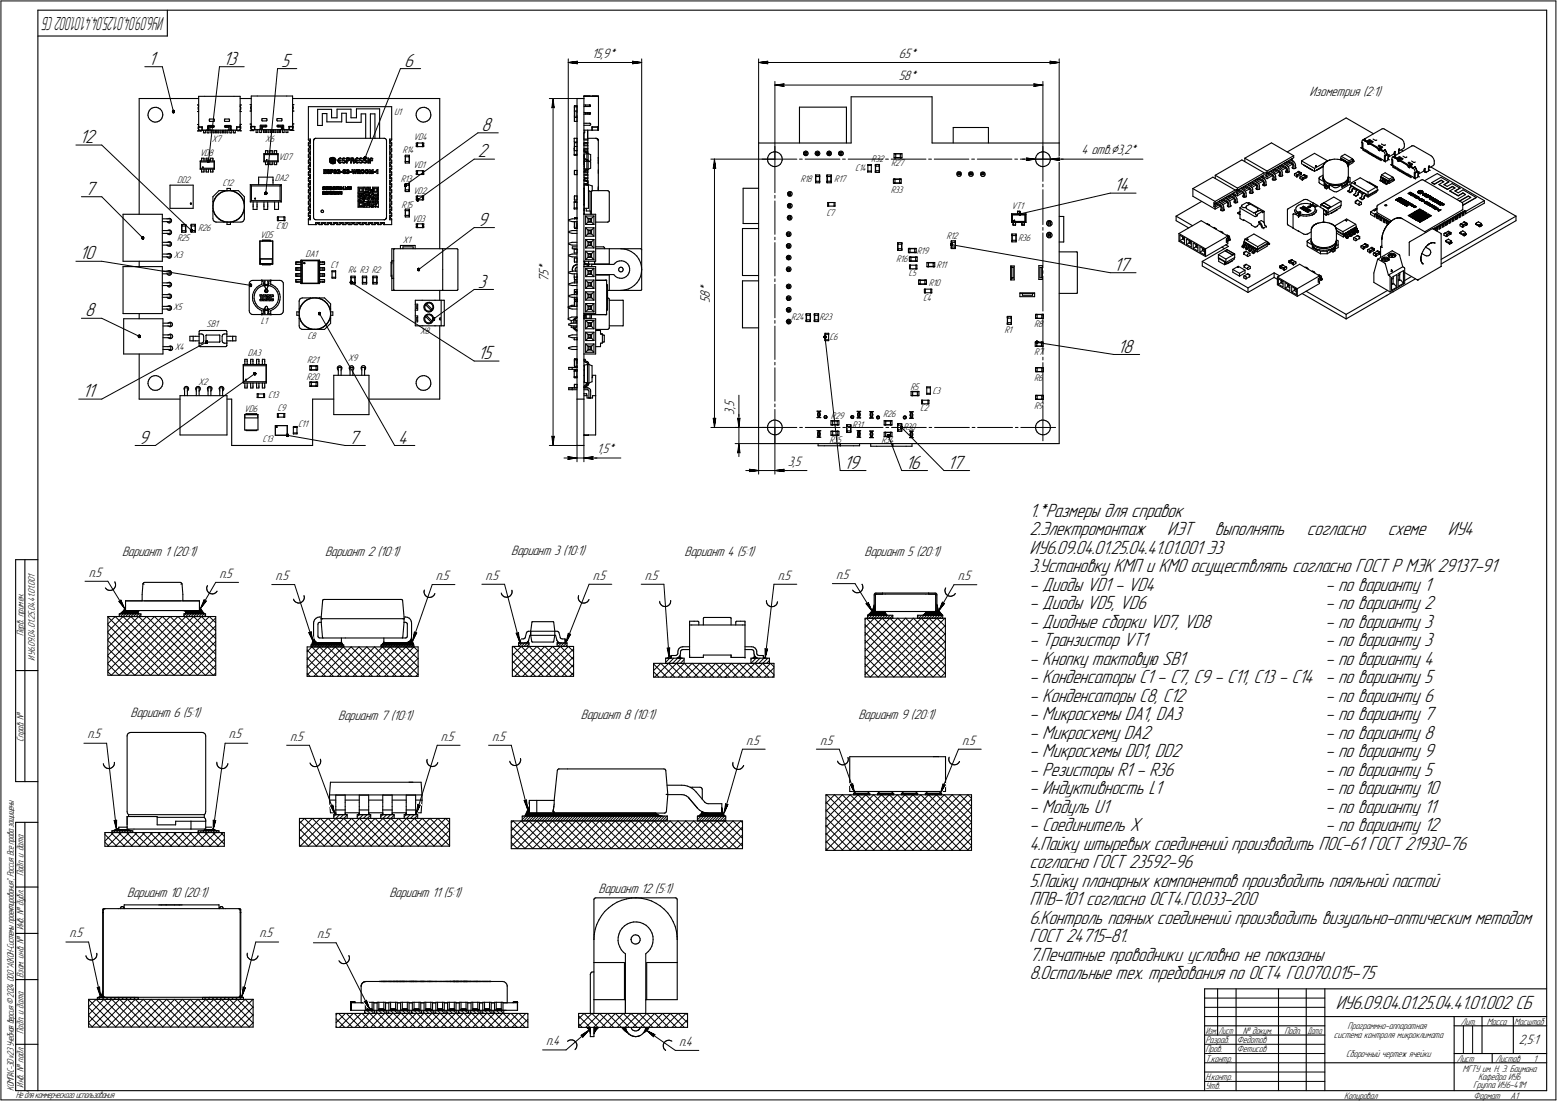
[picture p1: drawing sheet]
<svg xmlns="http://www.w3.org/2000/svg" width="842mm" height="595mm" viewBox="0 0 842 595" stroke-linecap="round" stroke-linejoin="round" font-family="sans-serif">
<defs><g id="words">
<g font-size="10.9">
<text x="80" y="35">1</text>
<text x="121" y="35">13</text>
<text x="152" y="36">5</text>
<text x="219" y="36">6</text>
<text x="260" y="71">8</text>
<text x="43" y="77">12</text>
<text x="258" y="85">2</text>
<text x="46" y="105">7</text>
<text x="602" y="103">14</text>
<text x="258" y="122">9</text>
<text x="43" y="140">10</text>
<text x="602" y="146">17</text>
<text x="258" y="155">3</text>
<text x="46" y="171">8</text>
<text x="604" y="191">18</text>
<text x="258" y="194">15</text>
<text x="45" y="215">11</text>
<text x="75" y="240">9</text>
<text x="189" y="240">7</text>
<text x="215" y="240">4</text>
<text x="456" y="253">19</text>
<text x="490" y="253">16</text>
<text x="513" y="253">17</text>
<text x="557" y="279">1.*Размеры для справок</text>
<text x="557" y="289">2.Электромонтаж</text>
<text x="631" y="289">ИЭТ</text>
<text x="657" y="289">выполнять</text>
<text x="707" y="289">согласно</text>
<text x="751" y="289">схеме</text>
<text x="783" y="289">ИУ4</text>
<text x="557" y="299">ИУ6.09.04.01.25.04.41.01.001 Э3</text>
<text x="557" y="309">3.Установку КМП и КМО осуществлять согласно ГОСТ Р МЭК 29137-91</text>
<text x="557" y="319">- Диоды VD1 - VD4</text>
<text x="717" y="319">- по варианту 1</text>
<text x="557" y="329">- Диоды VD5, VD6</text>
<text x="717" y="329">- по варианту 2</text>
<text x="557" y="339">- Диодные сборки VD7, VD8</text>
<text x="717" y="339">- по варианту 3</text>
<text x="557" y="349">- Транзистор VT1</text>
<text x="717" y="349">- по варианту 3</text>
<text x="557" y="359">- Кнопку тактовую SB1</text>
<text x="717" y="359">- по варианту 4</text>
<text x="557" y="369">- Конденсаторы C1 - C7, C9 - C11, С13 - С14 - по варианту 5</text>
<text x="557" y="379">- Конденсаторы C8, C12</text>
<text x="717" y="379">- по варианту 6</text>
<text x="557" y="389">- Микросхемы DA1, DA3</text>
<text x="717" y="389">- по варианту 7</text>
<text x="557" y="399">- Микросхему DA2</text>
<text x="717" y="399">- по варианту 8</text>
<text x="557" y="409">- Микросхемы DD1, DD2</text>
<text x="717" y="409">- по варианту 9</text>
<text x="557" y="419">- Резисторы R1 - R36</text>
<text x="717" y="419">- по варианту 5</text>
<text x="557" y="429">- Индуктивность L1</text>
<text x="717" y="429">- по варианту 10</text>
<text x="557" y="439">- Модуль U1</text>
<text x="717" y="439">- по варианту 11</text>
<text x="557" y="449">- Соединитель X</text>
<text x="717" y="449">- по варианту 12</text>
<text x="557" y="459">4.Пайку штыревых соединений производить ПОС-61 ГОСТ 21930-76</text>
<text x="557" y="469">согласно ГОСТ 23592-96</text>
<text x="557" y="479">5.Пайку планарных компонентов производить паяльной пастой</text>
<text x="557" y="489">ППВ-101 согласно ОСТ4.ГО.033-200</text>
<text x="557" y="499">6.Контроль паяных соединений производить визуально-оптическим методом</text>
<text x="557" y="509">ГОСТ 24715-81.</text>
<text x="557" y="519">7.Печатные проводники условно не показаны</text>
<text x="557" y="529">8.Остальные тех. требования по ОСТ4 ГО.070.015-75</text>
<text x="722" y="546">ИУ6.09.04.01.25.04.41.01.002 СБ</text>
</g>
<text font-size="10.5" x="89" y="9" transform="rotate(180 89 9)">ИУ6.09.04.01.25.04.41.01.002 СБ</text>
<g font-size="7.8">
<text x="320" y="31">15,9*</text>
<text x="486" y="31">65*</text>
<text x="486" y="43">58*</text>
<text x="708" y="52">Изометрия (2:1)</text>
<text x="585" y="83">4 отв.⌀3,2*</text>
<text x="297" y="149" transform="rotate(-90 297 149)">5</text>
<text x="297" y="147" transform="rotate(-90 297 147)">*</text>
<text x="297" y="152" transform="rotate(-90 297 152)">7</text>
<text x="384" y="161" transform="rotate(-90 384 161)">8</text>
<text x="384" y="158" transform="rotate(-90 384 158)">*</text>
<text x="384" y="164" transform="rotate(-90 384 164)">5</text>
<text x="397" y="221" transform="rotate(-90 397 221)">,</text>
<text x="397" y="220" transform="rotate(-90 397 220)">5</text>
<text x="397" y="224" transform="rotate(-90 397 224)">3</text>
<text x="323" y="245">1,5*</text>
<text x="426" y="252">3,5</text>
<text x="276" y="300">Вариант 3 (10:1)</text>
<text x="66" y="301">Вариант 1 (20:1)</text>
<text x="176" y="301">Вариант 2 (10:1)</text>
<text x="370" y="300">Вариант 4 (5:1)</text>
<text x="468" y="300">Вариант 5 (20:1)</text>
<text x="48" y="312">п.5</text>
<text x="119" y="312">п.5</text>
<text x="149" y="313">п.5</text>
<text x="236" y="313">п.5</text>
<text x="263" y="313">п.5</text>
<text x="321" y="313">п.5</text>
<text x="349" y="313">п.5</text>
<text x="421" y="313">п.5</text>
<text x="452" y="313">п.5</text>
<text x="518" y="314">п.5</text>
<text x="71" y="388">Вариант 6 (5:1)</text>
<text x="183" y="389">Вариант 7 (10:1)</text>
<text x="314" y="388">Вариант 8 (10:1)</text>
<text x="464" y="389">Вариант 9 (20:1)</text>
<text x="47" y="399">п.5</text>
<text x="124" y="399">п.5</text>
<text x="157" y="400">п.5</text>
<text x="239" y="400">п.5</text>
<text x="266" y="400">п.5</text>
<text x="404" y="402">п.5</text>
<text x="444" y="402">п.5</text>
<text x="520" y="402">п.5</text>
<text x="69" y="485">Вариант 10 (20:1)</text>
<text x="211" y="485">Вариант 11 (5:1)</text>
<text x="324" y="483">Вариант 12 (5:1)</text>
<text x="38" y="507">п.5</text>
<text x="140" y="507">п.5</text>
<text x="172" y="507">п.5</text>
<text x="295" y="565">п.4</text>
<text x="367" y="565">п.4</text>
<text x="821" y="565">2,5:1</text>
</g>
<g font-size="5.4">
<text x="213" y="62">U1</text>
<text x="115" y="77">X7</text>
<text x="143" y="77">X6</text>
<text x="224" y="76">VD4</text>
<text x="218" y="83">R14</text>
<text x="108" y="84">VD8</text>
<text x="151" y="86">VD7</text>
<text x="471" y="87">R32</text>
<text x="482" y="90">R27</text>
<text x="223" y="91">VD1</text>
<text x="463" y="92">C14</text>
<text x="96" y="99">DD2</text>
<text x="120" y="101">C12</text>
<text x="149" y="98">DA2</text>
<text x="217" y="98">R13</text>
<text x="433" y="99">R18</text>
<text x="451" y="99">R17</text>
<text x="223" y="105">VD2</text>
<text x="482" y="104">R33</text>
<text x="217" y="112">R15</text>
<text x="547" y="113">VT1</text>
<text x="447" y="117">C7</text>
<text x="107" y="125">R26</text>
<text x="149" y="124">C10</text>
<text x="223" y="120">VD3</text>
<text x="96" y="130">R25</text>
<text x="141" y="128">VD5</text>
<text x="218" y="131">X1</text>
<text x="512" y="129">R12</text>
<text x="551" y="130">R36</text>
<text x="496" y="137">R19</text>
<text x="94" y="139">X3</text>
<text x="165" y="139">DA1</text>
<text x="485" y="142">R16</text>
<text x="179" y="145">C1</text>
<text x="188" y="148">R4 R3 R2</text>
<text x="491" y="149">C5</text>
<text x="506" y="145">R11</text>
<text x="502" y="154">R10</text>
<text x="94" y="168">X5</text>
<text x="499" y="163">C4</text>
<text x="428" y="173">R24</text>
<text x="443" y="173">R23</text>
<text x="112" y="177">SB1</text>
<text x="141" y="175">L1</text>
<text x="559" y="177">R8</text>
<text x="166" y="183">C8</text>
<text x="227" y="181">X8</text>
<text x="449" y="184">C6</text>
<text x="543" y="180">R1</text>
<text x="95" y="189">X4</text>
<text x="559" y="192">R7</text>
<text x="134" y="192">DA3</text>
<text x="166" y="196">R21</text>
<text x="188" y="195">X9</text>
<text x="107" y="208">X2</text>
<text x="166" y="206">R20</text>
<text x="559" y="206">R6</text>
<text x="145" y="215">C13</text>
<text x="492" y="211">R5</text>
<text x="504" y="213">C3</text>
<text x="559" y="221">R9</text>
<text x="132" y="223">VD6</text>
<text x="150" y="222">C9</text>
<text x="449" y="226">R29</text>
<text x="478" y="226">R26</text>
<text x="498" y="222">C2</text>
<text x="161" y="231">C11</text>
<text x="461" y="232">R31</text>
<text x="488" y="232">R30</text>
<text x="142" y="239">C13</text>
<text x="449" y="239">R35</text>
<text x="477" y="240">R34</text>
<text x="13" y="344" transform="rotate(-90 13 344)">Перв. примен.</text>
<text x="19" y="357" transform="rotate(-90 19 357)">ИУ6.09.04.01.25.04.41.01.001</text>
<text x="13" y="401" transform="rotate(-90 13 401)">Справ. №</text>
<text x="13" y="474" transform="rotate(-90 13 474)">Подп. и дата</text>
<text x="13" y="503" transform="rotate(-90 13 503)">Инв. № дубл.</text>
<text x="13" y="529" transform="rotate(-90 13 529)">Взам. инв. №</text>
<text x="729" y="556">Программно-аппаратная</text>
<text x="790" y="554">Лит.</text>
<text x="804" y="554">Масса</text>
<text x="819" y="554">Масштаб</text>
<text x="13" y="559" transform="rotate(-90 13 559)">Подп. и дата</text>
<text x="652" y="564">Разраб.</text>
<text x="669" y="564">Федотов</text>
<text x="672" y="559">№ докум.</text>
<text x="695" y="559">Подп.</text>
<text x="721" y="561">система контроля микроклимата</text>
<text x="652" y="569">Пров.</text>
<text x="669" y="569">Фетисов</text>
<text x="652" y="574">Т.контр.</text>
<text x="728" y="571">Сборочный чертеж ячейки</text>
<text x="788" y="574">Лист</text>
<text x="809" y="574">Листов</text>
<text x="829" y="574">1</text>
<text x="791" y="579">МГТУ им. Н. Э. Баумана</text>
<text x="13" y="588" transform="rotate(-90 13 588)">Инв. № подл.</text>
<text x="652" y="584">Н.контр.</text>
<text x="799" y="584">Кафедра ИУ6</text>
<text x="7" y="590" transform="rotate(-90 7 590)">КОМПАС-3Dv23Учебнаяверсия©2024ООО&quot;АСКОН-Системыпроектирования&quot;, Россия. Всеправазащищены.</text>
<text x="8" y="594">Недлякоммерческогоиспользования</text>
<text x="652" y="589">Утв.</text>
<text x="727" y="594">Копировал</text>
<text x="797" y="588">Группа ИУ6-41М</text>
<text x="797" y="594">Формат</text>
<text x="817" y="594">A1</text>
</g>
<g font-size="5.3">
<text x="652" y="559">Изм.</text>
<text x="659" y="559">Лист</text>
<text x="707" y="559">Дата</text>
</g>
</g></defs>
<g fill="none" stroke="#000" stroke-width=".59">
<path d="M20 6v584zM20 6h817zM20 19h71zM91 6v13zM837 6v584zM75 53v63zM75 53h32zM81 59l1-1zM81 59v1zM82 58h1zM83 58h1zM84 58h2z"/>
<path d="M86 58l1 1zM87 59v1zM87 60l1 1zM107 57h.1M107 58v1zM107 59v1zM107 52v17zM107 52h4zM107 57v1zM111 52h16zM127 52h3zM130 52v17z"/>
<path d="M130 57v1zM130 57h.1M130 53h6zM130 59v1zM130 58v1zM135 57h1zM136 58v1zM136 59h.1M136 52v16zM136 52h3zM136 57v1zM139 52h16z"/>
<path d="M155 52h3zM158 52v16zM158 57h.1M158 57h1zM158 60h1zM158 53h80zM158 57l1 1zM159 59h-1zM159 58v1zM167 58v17zM167 58h45zM172 59h7z"/>
<path d="M172 59v9zM179 59v5zM182 59h8zM182 59v5zM190 59v5zM193 59v5zM193 59h12zM205 59v16zM212 58v17zM226 59l1-1zM226 59v1zM227 58h1z"/>
<path d="M228 58h2zM230 58h1zM231 58l1 1zM232 59v1zM232 60l1 1zM238 53v81zM311 58v2zM311 60h.1M311 57v1zM311 57h.1M311 58h.1M311 58h1z"/>
<path d="M311 57h1zM312 58h.1M312 57h.1M312 58v2zM312 53h4zM312 53v163zM312 57v1zM316 58h3zM316 52h3zM316 52v1zM316 52h.1M316 57h3z"/>
<path d="M316 53v63zM317 57h.1M317 57h2zM319 58h.1M319 57h.1M319 58v-1zM319 52h1zM319 57v1zM320 52h4zM320 52h3zM324 52v18zM324 52h.1"/>
<path d="M432 58h26zM432 58v19zM458 58v19zM460 52v25zM460 52h44zM504 52v25zM80 62v1zM80 61v1zM80 63l1 1zM81 60l-1 1zM81 64l1 1zM82 65l1 1z"/>
<path d="M83 66h1zM84 66h1zM85 66l1-1zM86 65h1zM88 64l-1 1zM88 61v1zM88 63v1zM88 62v1zM107 67h.1M107 60h.1M107 71h1zM107 71h2z"/>
<path d="M107 69v1zM107 70h.1M107 69h2zM107 69h.1M107 70h2zM107 68v1zM108 71h.1M108 70h.1M108 71h1zM109 71h.1M109 69v1zM109 69h.1"/>
<path d="M109 70h.1M109 70h2zM110 72h1zM110 70v2zM111 72h.1M111 70h1zM111 70v2zM112 70h.1M112 70h1zM112 72h1zM112 70v2zM112 68v2z"/>
<path d="M113 68h.1M112 68h.1M113 72h.1M113 70h.1M113 68v2zM113 68h2zM113 70h1zM113 70v2zM113 66h.1M113 65h.1M114 66h.1M113 64h.1"/>
<path d="M114 70h.1M114 64h2zM114 69v1zM114 66h2zM114 69h.1M114 70v2zM114 72h1zM114 69h1zM114 70h1zM115 70v2zM115 68h.1M115 68v1z"/>
<path d="M115 72h1zM115 70h7zM115 69h.1M116 68h.1M116 64h.1M116 66h.1M116 70v2zM116 65h.1M116 69h.1M117 70v2zM117 72h.1M118 70v2z"/>
<path d="M118 72h.1M119 70v2zM119 72h1zM120 70v2zM120 72h1zM121 70v2zM121 65h.1M121 66h.1M121 68h.1M121 64h.1M122 66h.1M122 70v2z"/>
<path d="M122 72h.1M122 68h.1M122 69h.1M122 64h2zM122 66h2zM122 69h1zM122 68h3zM122 70h1zM122 68v1zM122 68h2zM123 70v2zM123 72h.1"/>
<path d="M123 69h1zM123 70h1zM123 69h.1M124 69h.1M124 70h.1M124 64h.1M124 66h.1M124 69v1zM124 65h.1M124 72h1zM124 70v2zM125 70h.1"/>
<path d="M124 68v2zM125 68h.1M125 68v2zM125 70h1zM125 72h.1M125 70v2zM126 70h1zM126 70v2zM126 72h1zM127 70h1zM127 72h.1M127 70v2z"/>
<path d="M128 69v1zM128 69h2zM128 70h.1M128 69h.1M128 70h2zM129 71h.1M129 71h1zM129 70h.1M130 70v1zM130 69h.1M130 69v1zM130 60h.1"/>
<path d="M130 67h.1M130 68v1zM130 68h.1M130 71h.1M135 60h1zM135 71l1-1zM135 67h1zM135 71h2zM136 68v1zM136 69v1zM136 69h2zM136 70h2z"/>
<path d="M136 68h2zM136 69h.1M136 68h.1M136 70h.1M136 70l1 1zM137 71h.1M138 69v1zM138 69h.1M138 68h.1M138 70h.1M138 68v2zM138 70h1z"/>
<path d="M139 72h.1M139 70v2zM139 70h1zM140 70h1zM140 70h.1M140 72h1zM140 70v2zM141 68v2zM141 70h.1M141 68h.1M141 72h.1M141 68h3z"/>
<path d="M141 68h2zM141 70h1zM141 70v2zM142 65h.1M142 64v1zM142 64h.1M142 70h.1M142 64h2zM142 69v1zM142 65h2zM142 69h.1M142 70h1z"/>
<path d="M142 69h1zM142 70v2zM142 72h1zM143 69h1zM143 70h1zM143 70v2zM144 68h.1M143 68v1zM143 68h.1M144 72h.1M144 70v2zM144 68v1z"/>
<path d="M144 70h6zM144 69v-1zM144 64h.1M144 65h.1M144 64v1zM145 70v2zM145 72h.1M146 70v2zM146 72h1zM147 70v2zM147 72h1zM148 70v2z"/>
<path d="M149 72h.1M149 70v2zM150 64v1zM150 65h.1M150 64h.1M150 68h.1M150 68v1zM150 70v2zM150 72h.1M150 64h2zM150 65h2zM150 68h3z"/>
<path d="M150 69h1zM150 70h1zM151 68v1zM151 68h.1M151 68h2zM151 70v2zM151 72h1zM151 69h1zM151 70h1zM152 70v2zM152 69h.1M152 70h1z"/>
<path d="M152 70h.1M152 64h.1M152 65h.1M152 69v1zM152 64v1zM153 72h.1M153 70v2zM153 70h.1M153 68v2zM153 68h.1M153 70h1zM153 72h1z"/>
<path d="M154 70h.1M154 70v2zM154 70h1zM155 70v2zM155 72h.1M155 70h1zM155 72h1zM156 70v2zM156 70h.1M156 68h.1M156 68v2zM156 68h2z"/>
<path d="M156 70h2zM156 69v1zM156 69h2zM157 70h1zM157 70h2zM158 70h.1M158 70h1zM158 68h.1M158 69v1zM158 69h.1M158 67h1zM158 68h1z"/>
<path d="M159 70h.1M159 69l-1 1zM159 68v1zM167 77v1zM167 75h1zM167 75v1zM167 77h1zM167 76h.1M167 77h.1M167 78h1zM167 78v1zM167 79h.1"/>
<path d="M167 76v1zM167 79v1zM168 75v2zM168 78v3zM170 76v42zM170 75v1zM170 75h.1M170 75h1zM171 75h37zM172 68h2zM174 61h3zM174 61v7z"/>
<path d="M177 66h8zM177 61v5zM179 64h3zM185 61h2zM185 61v5zM187 61v5zM187 66h8zM190 64h3zM195 62v4zM195 62h3zM198 62v13zM200 62h3z"/>
<path d="M200 62v13zM203 62v13zM208 75h.1M208 75h1zM209 75v1zM209 76v42zM211 75h1zM211 77h1zM211 75v2zM211 78h1zM211 78v3zM211 76v1z"/>
<path d="M211 79v1zM211 80h1zM211 76h1zM211 76h.1M211 79h1zM211 79h.1M212 77h.1M212 77v1zM212 75v1zM212 78v1zM225 62v1zM225 77v1z"/>
<path d="M225 79h1zM225 77h1zM225 79h.1M225 78h.1M225 61v1zM225 63l1 1zM226 78h.1M226 60l-1 1zM226 77v2zM226 77h.1M226 79h.1M226 64l1 1z"/>
<path d="M226 77h2zM226 79h2zM227 65l1 1zM228 66h1zM228 79h.1M228 77h.1M228 79h1zM228 77h1zM229 77h.1M229 79h.1M229 77v2zM229 78h.1"/>
<path d="M229 66h1zM229 77v1zM230 66l1-1zM231 65h1zM233 64l-1 1zM233 61v1zM233 63v1zM233 62v1zM311 77h.1M311 75v2zM311 75h.1M311 75h1z"/>
<path d="M311 77h1zM311 80h.1M311 79h.1M311 77v2zM311 63v3zM311 66h.1M311 63h.1M311 79v2zM311 60v3zM311 66h1zM311 63h1zM311 79h1z"/>
<path d="M311 60h1zM312 77h.1M312 66h.1M312 63h.1M312 79h.1M312 60h.1M312 75h.1M312 61h.1M312 60v3zM312 75v2zM312 77v2zM312 63v3z"/>
<path d="M312 79v2zM316 72h.1M316 72v3zM316 77v1zM316 70h4zM316 61h.1M316 62h3zM316 68h3zM316 76h2zM316 77h2zM316 75h2zM316 67h1z"/>
<path d="M316 79h2zM316 78h2zM316 70v2zM316 61h3zM317 61h.1M317 61v1zM317 61h2zM317 67h2zM318 70v5zM318 77v1zM318 61h.1M318 75h4z"/>
<path d="M318 75v1zM318 76v1zM318 77h.1M318 78v1zM318 79v1zM319 61h.1M319 62h.1M319 67h.1M319 68h.1M319 62v-1zM319 68v-1zM319 61v1z"/>
<path d="M320 69v1zM320 69h.1M320 70h.1M320 69h3zM320 70h3zM322 75h1zM323 75h.1M323 69h.1M323 70h.1M323 69v1zM324 70h.1M323 75l1 1z"/>
<path d="M324 76v27zM410 77h50zM410 77v163zM504 77h69zM516 69v8zM516 69h19zM535 69v8zM573 77v163zM688 77l12 7zM728 64l15 8zM736 80h1zM737 77v3z"/>
<path d="M737 77h.1M737 76v1zM737 80h.1M737 76h.1M737 76h1zM737 76l1-1zM738 76v-1zM738 76h.1M738 76l1-1zM738 75h.1M738 75h1zM738 75l9-5z"/>
<path d="M738 76h1zM738 76l1 1zM739 76h.1M739 77h.1M739 77l2-1zM740 76h.1M740 77v-1zM740 77l1-1zM740 78h.1M740 77v1zM740 78v-1zM740 77h.1"/>
<path d="M740 77h1zM740 78h1zM741 76h.1M741 77h.1M741 78h.1M741 76v1zM741 76l1 1zM741 76h1zM741 78l4 2zM741 77l4 2zM741 77h1zM742 77h.1"/>
<path d="M743 77h.1M743 75l1 1zM744 76h.1M744 76h1zM745 80h.1M745 79v1zM745 80h1zM745 79h.1M746 79h.1M746 79l1 1zM746 79l2 1zM746 79h2z"/>
<path d="M746 80h1zM747 80h.1M747 78h.1M747 78l1 1zM747 70h1zM748 80h.1M748 70h1zM748 79h.1M749 79h.1M749 70l9 5zM749 79v-1zM749 78h.1"/>
<path d="M758 75v1zM758 76h1zM759 76v2zM759 80h.1M759 78h1zM760 79l-1 1zM760 78v1zM764 79h.1M764 79h1zM765 79l9 5zM108 87v4zM108 87v1z"/>
<path d="M108 87h8zM108 91h8zM108 88v3zM108 88h8zM108 91h.1M109 92h.1M109 93h.1M109 93h1zM109 87h.1M109 86h.1M109 86v1zM109 86h1z"/>
<path d="M110 90h.1M110 91h.1M110 92h.1M110 93h.1M110 87h.1M110 86h.1M110 86v1zM112 92h.1M112 93h.1M112 93h1zM112 86h.1M112 87h.1"/>
<path d="M112 86h1zM112 86v1zM113 93h.1M113 92h.1M113 91h.1M113 86h.1M113 87h.1M113 86v1zM114 92h.1M114 93h.1M114 93h1zM114 86h.1"/>
<path d="M114 87h.1M114 86h1zM114 86v1zM115 92h.1M115 91h.1M115 93h.1M115 86v1zM115 87h.1M115 86h.1M116 91h.1M116 88v3zM116 87v1z"/>
<path d="M116 87v4zM135 100h17zM135 100v9zM135 100h1zM140 97h.1M140 98h.1M140 96v1zM140 98v2zM140 96h8zM143 83v4zM143 83v1zM143 83h7z"/>
<path d="M143 87h7zM143 84v3zM143 84h7zM143 87h.1M144 87v1zM144 89h.1M144 89h1zM144 83h.1M144 82h.1M144 82v1zM144 81h1zM144 86h.1"/>
<path d="M144 87h.1M145 87v1zM145 89h.1M145 88h.1M145 83h.1M145 82h.1M145 81h.1M145 82v1zM146 87v1zM146 89h.1M146 89h1zM146 82h.1"/>
<path d="M146 83h.1M146 81h1zM146 82v1zM147 89h.1M147 87v1zM147 88h.1M147 81h.1M147 83h.1M147 82v1zM147 82h.1M148 98h.1M148 98v2z"/>
<path d="M148 97h.1M148 96v1zM148 87v1zM148 89h.1M148 89h2zM148 82h.1M148 83h.1M148 81h2zM148 82v1zM150 88h.1M150 89h.1M150 87v1z"/>
<path d="M150 82v1zM150 83h.1M150 82h.1M150 81h.1M150 87h.1M150 84v3zM150 83v1zM150 83v4zM152 100h-1zM152 100v9zM167 82h1zM167 82h.1"/>
<path d="M167 84h1zM167 83h.1M167 83v1zM167 84v1zM167 90v1zM167 93v1zM167 100v1zM167 87v1zM167 97h.1M167 81v1zM167 94h1zM167 94v1z"/>
<path d="M167 97h1zM167 95h.1M167 96h.1M167 96v1zM167 81h1zM167 80h.1M167 80v1zM167 85h1zM167 85h.1M167 87h1zM167 87h.1M167 97v1z"/>
<path d="M167 100h1zM167 98h.1M167 99h.1M167 99v1zM167 91h1zM167 91v1zM167 93h1zM167 92h.1M167 93h.1M167 88h1zM167 88h.1M167 90h1z"/>
<path d="M167 88v1zM167 90h.1M167 87v-1zM167 90v-1zM167 82v1zM167 85v1zM167 89h.1M167 95v1zM167 86h.1M167 98v1zM167 92v1zM168 82v2z"/>
<path d="M168 94v3zM168 85v2zM168 97v3zM168 91v2zM168 88v2zM175 94h1zM175 92v2zM175 92h1zM176 93h.1M176 92h.1M176 92v1zM176 93v1z"/>
<path d="M177 93h.1M177 93v1zM177 92h.1M177 93h1zM177 94h.1M178 92h.1M178 93h.1M178 94h.1M178 86h.1M178 87h.1M178 87l1 1zM178 86v1z"/>
<path d="M178 86h1zM178 88h.1M179 85h.1M179 88h.1M179 87h.1M179 86h-1zM179 92h.1M179 92v2zM179 94h.1M179 86h.1M179 86v1zM179 93h.1"/>
<path d="M179 92v1zM179 93v1zM179 88h1zM179 87h1zM180 86h.1M179 88l1 1zM180 85h.1M180 92h.1M180 93h.1M180 88h.1M180 87h.1M180 87v1z"/>
<path d="M180 89l1-1zM180 85h1zM181 87h.1M180 86l1 1zM181 86h.1M181 93h.1M181 88h.1M181 94h.1M181 92h.1M181 85v1zM181 87v1zM181 94h1z"/>
<path d="M182 92h.1M182 86h.1M182 93h.1M182 94h.1M182 87h.1M182 94h2zM183 87h.1M183 92h.1M183 93h.1M183 86h.1M183 93h1zM183 88h.1"/>
<path d="M183 87h1zM184 86h.1M184 92h.1M184 88h.1M184 85h.1M184 87h.1M184 93v1zM184 93h.1M185 93h.1M185 88h.1M185 86h.1M185 86v1z"/>
<path d="M186 88h.1M185 87h1zM186 87h.1M186 86h.1M186 93h.1M186 92h.1M186 93v1zM186 85h.1M186 94h.1M187 88h.1M187 92h.1M187 93h.1"/>
<path d="M187 86h.1M187 87h.1M187 94h.1M187 87v1zM188 93h.1M187 85h.1M188 85h.1M188 94h.1M188 92h.1M188 88h.1M188 86v1zM188 87h.1"/>
<path d="M188 86h.1M189 92h.1M189 93h.1M189 85h.1M189 87h.1M189 86h.1M189 94h.1M189 86v1zM190 93h.1M190 87h.1M190 87v1zM190 88h.1"/>
<path d="M190 85h.1M190 85v2zM190 86h.1M190 86v1zM191 92h.1M190 92h.1M190 87h1zM191 85h.1M191 87h.1M191 93h.1M191 93v1zM191 86h.1"/>
<path d="M191 94h.1M191 88h.1M191 87v1zM191 86v1zM192 88h.1M192 92h-1zM192 92h.1M192 93h.1M192 93h-1zM192 87h.1M192 94h1zM192 86h.1"/>
<path d="M192 87h1zM193 87h.1M193 86h.1M193 88h.1M193 86h-1zM193 92h.1M193 92h-1zM193 93h.1M193 93v1zM193 85h.1M193 92v2zM193 92h1z"/>
<path d="M193 94h1zM194 87h.1M194 86h.1M194 88h.1M194 92v1zM194 93h.1M194 92h.1M194 93v1zM195 88h.1M194 86l1 1zM194 94h.1M195 92h.1"/>
<path d="M195 86h.1M195 93h.1M195 94h.1M195 87h.1M195 93v1zM195 85h.1M195 88h1zM195 92h1zM195 92v1zM196 86h.1M195 87h1zM195 94h1z"/>
<path d="M196 88h.1M196 93h.1M196 92h.1M196 87h.1M196 94h.1M196 87v1zM197 92h.1M196 94l1-1zM197 92v1zM197 86h.1M197 88h.1M197 93h.1"/>
<path d="M197 87h.1M197 87h1zM197 85h.1M197 93h1zM198 85h.1M198 88h.1M197 88h1zM198 92h.1M198 92l-1 1zM198 93h.1M198 87h.1M198 86h.1"/>
<path d="M198 94h.1M198 94h1zM199 92h.1M199 93h.1M199 94v-1zM199 92v1zM199 85v2zM199 85h.1M199 87h.1M199 87v1zM199 88h.1M200 92v2z"/>
<path d="M200 92h.1M200 94h.1M200 87h.1M200 86h.1M200 87v1zM200 88h.1M200 93v1zM200 93h.1M201 85h.1M200 87h1zM200 92l1 1zM201 94h.1"/>
<path d="M201 86h.1M201 93h.1M201 87h1zM201 92h.1M201 86h1zM201 92h1zM201 92v1zM201 93v1zM201 94h1zM202 87h.1M202 86h.1M202 92v2z"/>
<path d="M202 93h.1M203 93h.1M203 92h.1M204 92h.1M204 93v1zM204 94h.1M204 93h.1M204 92v2zM211 85h1zM211 87h1zM211 85v2zM211 94h1z"/>
<path d="M211 97h1zM211 94v3zM211 88h1zM211 90h1zM211 88v2zM211 82h1zM211 84h1zM211 82v2zM211 91h1zM211 93h1zM211 91v2zM211 81h1z"/>
<path d="M211 100h1zM211 97v3zM211 86h.1M211 95v1zM211 89h.1M211 83h.1M211 92v1zM211 98v1zM211 86l1 1zM211 96h1zM211 89l1 1zM211 83h1z"/>
<path d="M211 99h1zM211 85v1zM211 95h1zM211 95h.1M211 89l1-1zM211 82v1zM211 92h1zM211 92h.1M211 98h1zM211 98h.1M212 87h.1M212 96h.1"/>
<path d="M212 90h.1M212 83h.1M212 93h.1M212 80h.1M212 99h.1M212 85h.1M212 94v1zM212 96v1zM212 100v1zM212 81v1zM212 97h.1M212 93v1z"/>
<path d="M212 87v1zM212 84v1zM212 90v1zM212 88h.1M212 82h.1M212 83v1zM212 91v1zM212 80v1zM212 97v1zM212 99v1zM219 99h.1M219 99v1z"/>
<path d="M219 100h.1M219 99h2zM219 100v3zM219 88h.1M219 88h2zM219 84h.1M219 84h2zM219 85h.1M219 85v2zM219 87h.1M219 87h2zM219 85h2z"/>
<path d="M221 100h.1M221 87h.1M221 88h.1M221 84h.1M221 85h.1M221 85v2zM221 99h.1M221 99v1zM221 100v3zM225 92v1zM225 94h1zM225 92h1z"/>
<path d="M225 94h.1M225 93h.1M226 93h.1M226 92v2zM226 92h.1M226 94h.1M226 92h2zM226 94h2zM228 94h.1M228 94h1zM228 92h1zM228 92h.1"/>
<path d="M229 92h.1M229 94h.1M229 92v2zM229 93h.1M229 92v1zM311 80v3zM311 83v1zM311 84h.1M311 83h.1M311 81h.1M311 94h.1M311 92v2z"/>
<path d="M311 83h1zM311 84h1zM311 92h.1M311 81h1zM311 92h1zM311 94h1zM312 81h.1M312 94h.1M312 92h.1M312 81v2zM312 84h.1M312 83h.1"/>
<path d="M312 92v2zM316 82h.1M316 84h.1M316 83h.1M316 96h.1M316 97v1zM316 84v1zM316 81h.1M316 87v1zM316 93h.1M316 86h.1M316 89h.1"/>
<path d="M316 95h2zM316 94h2zM316 81h2zM316 80h2zM316 85h.1M316 87h.1M316 98h1zM316 100h2zM316 99h2zM316 97h.1M316 92h2zM316 93h2z"/>
<path d="M316 91h.1M316 88h.1M316 90h.1M316 98h.1M316 92v1zM316 92h.1M316 88v1zM316 87v4zM316 87h1zM316 91h1zM316 86v1zM316 83v3z"/>
<path d="M316 83h1zM316 82h2zM316 96v1zM316 97h2zM316 96h2zM316 92h1zM316 86l1 1zM316 82l1 1zM316 97l1 1zM316 93l1-1zM316 86h1zM316 82h1z"/>
<path d="M317 82h1zM318 98h.1M317 91h1zM317 87v4zM317 87h1zM318 92h.1M318 87h.1M317 87h.1M317 83v3zM317 83h1zM318 83h.1M317 98h1z"/>
<path d="M317 92h1zM317 86h1zM318 100h.1M318 91h.1M318 98v2zM318 93v1zM318 97h.1M318 81v1zM318 82h.1M318 82v1zM318 86v1zM318 94v1z"/>
<path d="M318 95v1zM318 96v1zM318 80v1zM318 97v1zM318 92v1zM318 93h.1M318 87v4zM318 87l1 1zM318 91h1zM318 83v4zM318 83l1 1zM318 100h2z"/>
<path d="M319 87h.1M319 88v3zM319 86h.1M319 84v3zM324 92v2zM324 85h.1M324 85v2zM324 87v1zM324 88v1zM415 86v1zM415 85v1zM415 87l1 1z"/>
<path d="M416 84l-1 1zM416 88l1 1zM416 83l1-1zM416 83v1zM417 89l1 1zM417 82h1zM418 90h1zM418 82h2zM419 90h1zM420 82h1zM420 90l1-1zM421 82l1 1z"/>
<path d="M421 89h1zM422 83v1zM422 84l1 1zM423 88l-1 1zM423 85v1zM423 87v1zM423 86v1zM435 83v1zM435 84h.1M435 82v1zM435 82h.1M435 83h.1"/>
<path d="M435 84h1zM435 82h1zM435 83h1zM436 82h.1M436 83h.1M436 82v1zM436 84h.1M436 82h1zM436 84h1zM437 82v1zM437 83v1zM441 83v1z"/>
<path d="M441 84h1zM441 82v1zM441 82h.1M441 95h.1M441 95h2zM441 98h.1M441 99h.1M441 98v1zM441 99h2zM441 95v3zM441 98h2zM441 83h1z"/>
<path d="M441 82h1zM442 84h.1M442 83h.1M442 82h.1M442 82v1zM442 82h1zM442 84h1zM442 83h1zM443 82h.1M443 82v1zM443 84h.1M443 95h.1"/>
<path d="M443 98h.1M443 95v3zM443 99h.1M443 98v1zM443 83v1zM447 83v1zM447 95h.1M448 95h.1M447 95h3zM447 98h.1M447 99h.1M447 98v1z"/>
<path d="M447 99h3zM447 95v3zM447 84h1zM447 82v1zM447 82h1zM447 95h2zM447 98h2zM448 98h.1M448 82h.1M448 83h.1M448 82v1zM448 84h.1"/>
<path d="M448 82h1zM448 83h1zM448 84h1zM449 82v1zM449 82h.1M449 83h.1M449 95h.1M450 95h.1M449 98h.1M450 98h.1M449 95v3zM449 82l1 1z"/>
<path d="M449 84h.1M450 99h.1M450 98v1zM450 95v3zM450 83l-1 1zM454 83v1zM454 84h.1M454 82v1zM454 82h.1M454 83h.1M454 82h1zM454 84h1z"/>
<path d="M454 83h1zM455 82h.1M455 84h.1M455 83h.1M455 82v1zM455 82h1zM455 84h1zM456 82v1zM456 83v1zM469 93h.1M469 92h.1M469 92v1z"/>
<path d="M469 89h.1M469 89v3zM469 93h2zM469 92h2zM469 89h2zM471 89v3zM471 93h.1M471 92h.1M471 89h.1M471 92v1zM473 89h.1M473 89v1z"/>
<path d="M474 89h.1M473 89h3zM473 93h.1M473 92v1zM473 93h3zM473 92h.1M473 90v2zM474 90h.1M473 90h.1M474 90h2zM474 92h2zM474 90v2z"/>
<path d="M474 93h.1M475 89h.1M476 89h.1M475 92h.1M475 93h.1M476 90h.1M476 92h.1M476 90v2zM476 93h.1M483 97h.1M483 97v2zM483 99h.1"/>
<path d="M483 97h1zM483 99h1zM484 83h.1M484 83v2zM484 85h.1M484 99h.1M484 97h.1M484 99h3zM484 97h3zM484 97v2zM484 85h3zM484 83h3z"/>
<path d="M487 99h.1M487 97v2zM487 97h.1M487 83h.1M487 85h.1M487 83v2zM487 85h1zM487 83h1zM488 85h.1M488 83h.1M488 83v2zM517 94l1 1z"/>
<path d="M518 93l-1 1zM518 93h.1M518 95h.1M518 93v1zM518 94h.1M518 95h1zM518 93h1zM518 94h1zM519 93h.1M519 95h.1M519 93h1zM519 93v1z"/>
<path d="M519 94h1zM520 93v1zM520 93h.1M520 95h-1zM520 94v1zM524 94v1zM524 93v1zM524 93h1zM524 95h1zM524 94h1zM524 93h.1M525 95h.1"/>
<path d="M525 93h.1M525 93v1zM525 94h.1M525 93h1zM525 95h1zM525 94h1zM526 93h.1M526 93v1zM526 95h.1M526 94v1zM530 94l1 1zM531 95h.1"/>
<path d="M531 94h-1zM531 94v-1zM531 94h.1M531 93v1zM531 93h.1M531 95h1zM531 93h1zM531 94h1zM532 93h.1M532 95h.1M532 93v1zM532 94h.1"/>
<path d="M532 93l1 1zM533 94h.1M533 95h-1zM533 94v1zM560 86v1zM560 85v1zM560 87l1 1zM561 84l-1 1zM561 88l1 1zM561 83l1-1zM561 83v1zM562 89l1 1z"/>
<path d="M562 82h1zM563 90h1zM563 82h2zM564 90h1zM565 82h1zM565 90l1-1zM566 82l1 1zM566 89h1zM567 83v1zM567 84l1 1zM568 88l-1 1zM568 85v1z"/>
<path d="M568 87v1zM568 86v1zM656 96l12 7zM657 95l15-9zM657 95l12 7zM657 95v2zM672 86l12 7zM673 86l15-9zM673 86l12 6zM673 86v1zM675 100l2 1zM675 100h.1"/>
<path d="M675 99v1zM676 99h.1M676 99h1zM677 99h.1M677 99l2 1zM677 98l2 1zM678 98l2 1zM679 98h.1M679 97v1zM679 98l2-1zM679 100h1zM679 99l1 1z"/>
<path d="M680 97h.1M680 100h.1M680 99l2-2zM680 97h1zM680 99h1zM681 97h.1M681 99v1zM681 99l2-1zM681 97l2 1zM681 96l2 1zM681 100h.1M682 96l2 1z"/>
<path d="M682 96h1zM683 95v1zM683 96h.1M683 98h.1M683 97v1zM683 100v-1zM683 100h.1M683 96h1zM683 95l2 2zM683 98v1zM683 99v1zM684 96h.1"/>
<path d="M683 98h1zM684 93v1zM684 98v1zM684 97h.1M684 99v1zM684 97l1 1zM685 98h.1M685 93v2zM685 95l2-1zM685 95v1zM685 93v1zM685 98v2z"/>
<path d="M685 100h.1M685 94h.1M685 94h1zM685 93h.1M685 92v2zM685 96l2-2zM685 94l15-9zM685 92l15-8zM685 97l3-2zM685 96v1zM686 94h.1M686 94l2 1z"/>
<path d="M686 93l2 1zM687 93l2 1zM688 93h.1M688 92v1zM688 93l2-1zM688 94l1 1zM688 95h.1M688 97h.1M688 97l1-1zM688 95l1 1zM688 97h1zM689 96v1z"/>
<path d="M689 92h.1M689 95h.1M689 94l2-2zM689 94h.1M689 95v1zM689 97h1zM689 94l1 1zM690 92h.1M689 94l3-1zM690 91l2 1zM690 92l2 1zM690 97h.1"/>
<path d="M690 95h.1M690 95v2zM691 91l1 1zM691 91h.1M691 90v1zM692 91l2-1zM692 93h.1M692 92v1zM692 95h.1M692 93v1zM692 95h1zM692 94v1z"/>
<path d="M692 92l2-2zM692 93h1zM692 90h.1M692 90h1zM692 92h1zM693 93v1zM693 95h.1M693 94v1zM693 90h.1M693 92l2-1zM693 92v1zM693 90l2 1z"/>
<path d="M693 89l2 1zM693 93h1zM694 93v2zM694 94h.1M694 95h.1M694 95h-1zM694 88l2 2zM695 88h.1M695 89l2-1zM695 91h1zM695 90l1 1zM695 93h.1"/>
<path d="M696 91h.1M696 93h.1M696 91v2zM696 92l-1 1zM696 87v1zM696 88l1-1zM696 89l2-1zM696 90h1zM696 93h1zM696 91v1zM696 82l32-18zM696 92v1z"/>
<path d="M697 87h.1M697 90v1zM697 90l2-1zM697 87l2 2zM697 87l2 1zM697 93h.1M697 91h.1M697 91v2zM698 86l2 1zM698 87v-1zM698 86h.1M699 87h.1"/>
<path d="M699 89h.1M699 88h.1M699 91h.1M699 87h1zM699 86v1zM699 91v-1zM699 91h1zM699 89v2zM699 88l1 1zM700 87h.1M700 84v1zM700 87v1z"/>
<path d="M700 89v1zM700 91h.1M700 90v1zM700 95l1 1zM700 94v1zM700 94h.1M700 88l1 1zM700 91h1zM701 94h.1M701 94h1zM701 94l1-1zM701 89h.1"/>
<path d="M701 89v2zM701 91h.1M701 96h.1M701 95h.1M701 95v1zM701 96l1-1zM702 95h.1M701 96l3-2zM702 94h.1M702 95l1-1zM702 94h1zM702 93h.1"/>
<path d="M702 93l1 1zM702 93h2zM703 97h.1M703 97h1zM703 96h.1M703 93h.1M703 94h.1M703 94h1zM704 93h.1M704 95l1 1zM704 95h1zM704 94h.1"/>
<path d="M704 93v1zM704 87l7 4zM704 88l7 5zM704 87v1zM704 87l7-4zM704 97h.1M704 96h.1M704 96v1zM704 97h1zM705 96h.1M704 96h1zM704 97l3-1z"/>
<path d="M705 96l1-1zM705 95h.1M705 95h1zM705 89h1zM705 94h.1M705 94l2 1zM706 89h.1M706 90h.1M706 95h.1M706 96h1zM706 96h.1M706 95h1z"/>
<path d="M707 95h.1M707 90h.1M707 96h.1M707 95v1zM707 91h1zM707 90l1 1zM708 91h.1M709 91v1zM709 91h.1M709 92h.1M709 92h1zM710 92h.1"/>
<path d="M711 91v2zM711 83l7 4zM711 91l7-4zM711 93l5-3zM712 90h.1M711 90h.1M712 92h.1M712 92h1zM713 92h.1M713 92v-1zM713 91h.1M713 96v3z"/>
<path d="M713 96h.1M713 99h.1M714 91h.1M713 99h1zM714 97h.1M714 96l2-1zM714 97l2 1zM714 99l2 1zM714 96h-1zM714 91l1-1zM714 91h1zM715 91h.1"/>
<path d="M715 90h.1M716 96v1zM716 96h.1M716 90v6zM716 90h.1M716 97h.1M716 97v1zM716 89h.1M716 97l1 1zM716 88h.1M716 100l3 1zM716 98v2z"/>
<path d="M716 98h.1M716 99h.1M716 100h.1M717 99h.1M717 98v1zM717 88h.1M717 98l1 1zM717 100h.1M717 87h.1M717 99h2zM718 87h.1M718 99h1z"/>
<path d="M719 87h.1M719 99l1 1zM719 100l2 1zM719 100h.1M719 100v1zM719 99h.1M719 100h1zM719 86h.1M719 99h1zM719 86h1zM720 99l2 1zM720 86h2z"/>
<path d="M720 100h2zM722 86h1zM722 100h2zM723 86h2zM724 100l1-1zM725 86h.1M725 86l4 2zM725 99h.1M725 84l2-1zM725 84l5 3zM725 84v2zM726 86h.1"/>
<path d="M726 87h.1M726 99h1zM726 100l1-1zM726 100h.1M726 100v1zM726 87h1zM727 87h.1M727 87h1zM727 99l1-1zM727 100h.1M727 83l5 3zM727 87l1 1z"/>
<path d="M728 87h.1M728 100h.1M728 88h.1M728 99h.1M728 87l1 1zM728 99v1zM729 100h.1M729 98h-1zM729 88h.1M729 99h.1M729 89h.1M729 99l1-1z"/>
<path d="M729 99v1zM729 98h.1M729 97l-1 1zM729 97v1zM729 96h.1M729 96v1zM729 90h.1M729 97h.1M729 98v1zM729 96h1zM729 90v6zM729 88l3-1z"/>
<path d="M729 88v1zM729 89l3-1zM730 87l-1 1zM730 87l2-1zM730 96v2zM730 98v2zM731 99l5-3zM731 99l-1 1zM731 99l9 5zM732 86v1zM732 86h.1M732 87h.1"/>
<path d="M732 87v1zM733 99h.1M736 96l8 5zM737 80l1 1zM737 81h.1M737 81h1zM738 81h.1M738 82h.1M739 82h.1M738 82l1-1zM738 81h1zM739 98h.1"/>
<path d="M739 98l5 3zM739 82h1zM740 82h.1M739 83h.1M740 83h.1M740 83l1-1zM740 99h.1M740 98l5 3zM741 83h1zM741 83h.1M741 84h.1M742 83h.1"/>
<path d="M742 84h.1M742 84v-1zM742 84l1-1zM743 84h.1M743 85h.1M743 84h1zM744 85v-1zM744 85h.1M744 85l1-1zM744 85h1zM745 85h.1M745 86h.1"/>
<path d="M745 80l1 1zM745 80v1zM745 86l1-1zM745 85h1zM746 86h.1M746 81h.1M746 81v1zM746 80h.1M746 81v-1zM746 81h1zM746 87h.1M746 86h1z"/>
<path d="M747 86h.1M746 98h.1M746 97l1 1zM746 97h.1M746 98h1zM747 81h.1M747 97h.1M747 87h.1M747 80v1zM747 80h1zM747 96h.1M747 96l4 2z"/>
<path d="M747 96v1zM747 87l1-1zM747 98h.1M747 94l2-1zM747 94l4 3zM747 94v2zM747 96h1zM747 81l1 1zM748 98h.1M748 86l1 1zM748 97h.1M748 97l-1 1z"/>
<path d="M748 96h.1M748 97v1zM748 99h1zM748 99h.1M748 98l1 1zM748 82h.1M748 82l1-1zM748 82l1 1zM748 87h1zM749 97h.1M749 99h.1M749 98h.1"/>
<path d="M749 84v3zM749 84h.1M749 83v1zM749 87h.1M749 81l1 1zM749 81h.1M749 93l4 3zM749 99l1 1zM749 99h1zM749 97l1 1zM749 84h1zM749 87h1z"/>
<path d="M750 98l-1 1zM750 98h.1M750 82v1zM750 97h.1M750 99h.1M750 100h.1M750 97l1 1zM750 84h.1M750 83h.1M750 83v1zM750 87h1zM750 98v1z"/>
<path d="M750 99h1zM751 98h.1M751 84v2zM751 86h.1M751 87h.1M751 84h.1M751 85l3-2zM751 98l3-1zM751 98v1zM751 85h.1M751 99l2-1zM751 84v1z"/>
<path d="M751 97v1zM751 97l2-1zM752 89h1zM752 89l1 1zM753 86h.1M753 86v3zM753 89h.1M753 89v1zM753 85v1zM753 89l1 1zM753 90h.1M753 85h.1"/>
<path d="M753 85h1zM753 85l1-1zM753 96l1 1zM754 90h.1M753 91h.1M753 90h1zM754 96h.1M754 83h.1M754 97h.1M754 97l-1 1zM754 96v1zM754 91h.1"/>
<path d="M754 85l1-1zM754 85h.1M754 85h1zM754 91l1-1zM754 82v1zM754 82h.1M754 84h1zM754 82v2zM754 84h.1M754 84l10-5zM755 91h.1M755 90h.1"/>
<path d="M755 82h.1M755 84h.1M755 85l1 1zM755 82v2zM755 85h.1M755 85v1zM755 91h1zM755 86h.1M756 91h.1M756 92h.1M756 86h.1M756 86l1-1z"/>
<path d="M756 85h1zM756 86h1zM756 87h.1M756 86v1zM756 92l1-1zM757 92h.1M756 92h1zM756 87h1zM756 81h.1M756 81v2zM756 82l3-2zM756 83h.1"/>
<path d="M756 82l1 1zM757 83h.1M757 81h.1M757 85h.1M757 86h.1M757 81l-1 1zM757 85l1 1zM757 87h.1M757 92h1zM757 93h.1M757 85l2 1zM758 86h.1"/>
<path d="M757 87l4 2zM757 86l4 3zM758 93v-1zM758 93h.1M758 81l1 1zM758 93l1-1zM758 93h1zM759 93h.1M759 86h.1M759 94h.1M759 84l1 1zM759 93h1z"/>
<path d="M759 94l1-1zM760 94h.1M760 85h.1M760 94h1zM761 85h.1M761 94h.1M761 95h.1M761 89h.1M761 89l1 1zM762 95h.1M761 95l1-1zM761 94h1z"/>
<path d="M762 88h.1M762 90h.1M762 90v1zM762 88v1zM762 90h1zM762 95h1zM762 90l1-1zM762 88l1 1zM762 89h1zM762 88l2 1zM762 90l2 1zM763 90h.1"/>
<path d="M763 96h.1M763 95h.1M763 89v1zM763 89h.1M763 89h1zM763 90h1zM763 90l1 1zM763 96l1-1zM763 87l2 1zM764 91h.1M764 90v1zM764 95l1 1z"/>
<path d="M764 89h.1M764 91l1-1zM764 91l1 1zM764 96h1zM764 96l2 1zM765 88h.1M765 93h.1M765 93v3zM765 93v1zM765 92v1zM765 96h.1M765 90l1 1z"/>
<path d="M765 90h.1M765 96v1zM765 93h1zM765 94v2zM765 94l1-1zM765 96h1zM765 97h.1M766 91v1zM766 92h.1M766 92v1zM766 96h1zM766 93h.1"/>
<path d="M767 96h.1M767 95h.1M767 93h.1M767 93v2zM767 95l1 1zM767 94l3-1zM767 94h.1M768 93l-1 1zM768 93h.1M769 97h.1M769 97h1zM770 97l21 12z"/>
<path d="M770 92v1zM770 92h.1M770 91v2zM770 93h.1M770 91h.1M770 98l7-4zM770 93h1zM771 91h.1M771 91v2zM771 93h.1M771 93h1zM772 93l1-1z"/>
<path d="M773 90h.1M773 90v2zM773 91l2-2zM773 91h.1M773 92h.1M773 90v1zM774 90l46 27zM774 84l1 1zM774 99l2 1zM774 99l5-3zM775 85v1zM775 86l1 1z"/>
<path d="M776 89h-1zM776 88v1zM776 87h.1M776 87v1zM776 100l3-3zM777 94l26 14zM778 100l5 2zM778 100l3-2zM779 96l5 2zM779 97l2 1zM781 100l2 1zM781 100l3-2z"/>
<path d="M785 99l5 3zM67 116h21zM67 116v25zM88 118h2zM88 120h2zM88 116v25zM90 120h2zM90 118h2zM90 120h1zM91 118h.1M91 118h1zM92 118h.1"/>
<path d="M92 113h12zM92 100v13zM92 100h12zM92 118v2zM92 118l1 1zM93 119h.1M93 119v1zM103 110h.1M104 110h.1M104 100v13zM115 114v4zM115 114h.1"/>
<path d="M115 106l3-3zM115 109h.1M115 118v1zM115 106v3zM115 109v5zM115 113l1 1zM115 111v2zM115 119l1 1zM115 114l1 2zM115 109v2zM116 114v2zM116 120h1z"/>
<path d="M116 116l1 1zM116 108l-1 1zM117 120h.1M117 106l-1 2zM117 106l1-1zM117 117l1 1zM117 117l2 1zM118 118l2 1zM118 105l2-1zM118 103h3zM119 118l1 1zM120 119l1 1z"/>
<path d="M120 104l1-1zM121 120h.1M121 103h5zM121 103h.1M121 103h2zM121 120h2zM123 102h2zM123 102v1zM123 103h1zM124 103h1zM125 102v1zM125 120h2z"/>
<path d="M125 103l2 1zM126 120l2-1zM126 120h.1M126 103l2 1zM126 103h.1M126 103h3zM127 120l1-1zM127 104l1 1zM128 119l1-1zM128 104l1 1zM128 105l2 1zM129 103l3 3z"/>
<path d="M129 105l1 1zM130 106l1 1zM130 117l-1 1zM130 106l1 2zM131 117l-2 1zM131 107l1 1zM131 120l1-1zM131 116l-1 1zM131 108l1 1zM131 115v2zM132 108v2zM132 113l-1 2z"/>
<path d="M132 114l-1 2zM132 109h.1M132 114h.1M132 110v2zM132 119h.1M132 112v1zM132 114v4zM132 118v1zM132 109v5zM132 106v3zM135 109h17zM136 100h15z"/>
<path d="M136 100v8zM136 108l-1 1zM136 108h15zM137 110v1zM137 109v1zM137 112v1zM137 112h.1M137 113h2zM138 107h.1M138 108h.1M139 111h.1M139 109v1z"/>
<path d="M139 112h.1M139 112v1zM139 110v1zM143 109v1zM143 110v1zM143 112h.1M143 113h2zM143 112v1zM145 112v1zM145 110v1zM145 112h.1M145 109v1z"/>
<path d="M145 111h.1M149 110v1zM149 112h.1M149 113h2zM149 109v1zM149 112v1zM150 119h.1M150 117h.1M150 117v2zM150 117h1zM150 119h1zM151 117h.1"/>
<path d="M151 117v2zM151 119h.1M151 119h3zM151 117h3zM151 110v1zM151 112h.1M151 111h.1M151 109v1zM151 112v1zM151 108l1 1zM151 100v8zM154 119h.1"/>
<path d="M154 117h.1M154 117v2zM167 117h1zM167 117h.1M167 119h1zM167 118h.1M167 118v1zM167 110h1zM167 110v1zM167 112h1zM167 111h.1M167 112h.1"/>
<path d="M167 109v1zM167 116v1zM167 103v1zM167 106v1zM167 119v2zM167 112v1zM167 101h1zM167 101h.1M167 103h1zM167 102h.1M167 102v1zM167 107h1z"/>
<path d="M167 107h.1M167 109h1zM167 107v1zM167 109h.1M167 104h1zM167 104h.1M167 106h1zM167 106h.1M167 113h1zM167 113v1zM167 116h1zM167 114h.1"/>
<path d="M167 115h.1M167 115v1zM167 109v-1zM167 106v-1zM167 117v1zM167 101v1zM167 108h.1M167 104v1zM167 111v1zM167 105h.1M167 114v1zM168 117v2z"/>
<path d="M168 110v2zM168 101v2zM168 107v2zM168 104v2zM168 113v3zM170 118h.1M170 118v1zM170 119h1zM171 119h37zM174 114v1zM174 114h.1M174 115h.1"/>
<path d="M174 115h1zM174 114h1zM174 102h.1M174 105h.1M175 103h.1M175 104h.1M175 103v1zM175 102h.1M175 105h.1M175 101h.1M175 114h.1M175 114v1z"/>
<path d="M175 101h1zM176 103h.1M176 105h.1M176 104h.1M176 102h.1M176 101h.1M177 101h.1M177 102h.1M177 104h.1M177 105h.1M177 103h.1M177 104h1z"/>
<path d="M178 102h.1M178 101h.1M178 104h.1M178 105h.1M178 103h.1M179 104h.1M178 104v1zM179 101h.1M179 105h.1M179 102h.1M179 102h1zM179 103h.1"/>
<path d="M180 101h.1M180 104h.1M180 102h.1M180 103v1zM180 104v1zM180 105h.1M180 103h.1M180 101v1zM181 102h.1M181 101h.1M181 104v1zM181 105h.1"/>
<path d="M181 103h.1M181 103v1zM181 104h.1M181 101v1zM182 101h.1M182 102h.1M182 104h.1M182 105h.1M182 103h.1M183 102h.1M183 101h.1M183 104h.1"/>
<path d="M183 105h.1M183 103h.1M183 101v1zM184 104h.1M184 102h.1M184 101h.1M184 105h.1M184 104h1zM185 101h.1M185 104h.1M185 105h.1M185 102h.1"/>
<path d="M185 104v1zM186 102h.1M186 101h.1M186 101v1zM186 103h.1M187 102h.1M187 101h.1M188 102h.1M188 101h.1M188 101h1zM189 102h.1M189 101h.1"/>
<path d="M190 101h.1M190 102h.1M190 101v1zM194 109h.1M194 106v3zM194 106h.1M194 105v1zM194 105h1zM194 109v3zM194 112h3zM194 109h3zM194 101v3z"/>
<path d="M194 104h3zM194 101h3zM194 108v1zM194 105h.1M194 108h.1M194 107h.1M194 109h2zM194 112h2zM194 102v2zM194 102h2zM194 104h2zM194 108h1z"/>
<path d="M194 109h1zM194 102v1zM194 103h2zM194 110h2zM194 110v1zM194 111h2zM195 105h.1M195 106h.1M195 107h.1M195 108h.1M195 108v1zM195 106v1z"/>
<path d="M195 105h1zM195 107v2zM195 107h1zM195 109h2zM195 106h1zM196 105h.1M196 107h.1M196 105v1zM196 108h.1M196 106h1zM196 106h.1M196 102v1z"/>
<path d="M196 110v1zM196 108h1zM196 107h1zM197 108h.1M196 106v1zM197 105h.1M196 105h1zM196 109v3zM196 102v2zM197 108v1zM197 106h.1M197 105v1z"/>
<path d="M197 109v3zM197 101v3zM197 107h.1M197 106h1zM197 101h2zM197 104h1zM197 109h1zM197 102h1zM197 104v1zM197 105h1zM197 101v1zM197 110v1z"/>
<path d="M197 110h1zM197 111h1zM197 112h1zM197 111v1zM198 102h.1M198 105h.1M198 103v1zM198 103h.1M198 107h.1M198 108h.1M198 106h.1M198 104h.1"/>
<path d="M198 107v1zM198 110v1zM198 110h.1M198 102v1zM198 109h1zM198 104v1zM198 111v1zM198 112h2zM198 110h1zM199 108h.1M198 111h.1M199 109h.1"/>
<path d="M199 111h.1M198 106v2zM198 109v1zM198 105v1zM199 110h.1M199 104h.1M199 108h1zM199 102h.1M199 105v1zM199 104v1zM199 109v1zM199 102v1z"/>
<path d="M199 105h.1M199 106h.1M199 109h1zM199 103h.1M199 101h.1M199 107h.1M200 104h.1M199 106v1zM199 107h1zM199 105h1zM199 106h1zM200 102h.1"/>
<path d="M199 108v1zM199 101h1zM200 109h.1M200 107v1zM200 105h.1M200 109v3zM200 106h.1M200 103h.1M200 108v1zM200 112h.1M200 106v1zM201 104h.1"/>
<path d="M200 101v1zM200 102h1zM201 107h.1M200 103h1zM200 103v1zM201 112h.1M201 109h.1M201 103h.1M201 103v1zM201 106v1zM201 110h.1M201 108h.1"/>
<path d="M201 107h1zM201 105h.1M201 110v2zM201 110v1zM201 106h1zM201 109v1zM201 108h1zM201 110h1zM201 103v2zM201 109h1zM201 102v1zM201 111h1z"/>
<path d="M201 105h1zM202 111h.1M202 105h.1M202 112h.1M202 107h.1M202 111v1zM202 106v1zM202 108h.1M202 101v3zM202 104h3zM202 101h3zM202 109h.1"/>
<path d="M202 105h2zM202 108h1zM202 112h1zM202 106h.1M202 111h1zM202 110h1zM202 102h2zM202 102v2zM202 104h2zM202 107h1zM202 109v1zM202 102v1z"/>
<path d="M202 103h2zM203 106h.1M203 107h.1M203 106h1zM203 110h.1M203 112h.1M203 109h.1M203 108h.1M203 107h1zM203 108v1zM203 111v1zM203 111h.1"/>
<path d="M203 110v1zM204 111h.1M203 112h1zM204 109h.1M204 107h.1M204 110h.1M204 110v1zM204 108h.1M204 102v1zM204 108h1zM204 108v1zM204 112h.1"/>
<path d="M204 106v1zM204 105h.1M204 107h1zM204 109h1zM204 105h1zM204 109v1zM204 106h.1M204 102v2zM205 105h.1M205 105v2zM205 109v3zM205 107v1z"/>
<path d="M205 101v3zM208 119h.1M209 118l-1 1zM209 118h.1M211 117h1zM211 119h1zM211 117v2zM211 110h1zM211 112h1zM211 110v2zM211 113h1zM211 116h1z"/>
<path d="M211 113v3zM211 104h1zM211 106h1zM211 104v2zM211 107h1zM211 109h1zM211 107v2zM211 101h1zM211 103h1zM211 101v2zM211 118h.1M211 111v1z"/>
<path d="M211 114v1zM211 105h.1M211 108h.1M211 102h.1M211 118h1zM211 115h1zM211 105l1 1zM211 108l1 1zM211 102h1zM211 117v1zM211 111h1zM211 111h.1"/>
<path d="M211 114h1zM211 114h.1M211 104v1zM211 108l1-1zM211 101v1zM212 118h.1M212 112h.1M212 115h.1M212 106h.1M212 109h.1M212 102h.1M212 117h.1"/>
<path d="M212 118v1zM212 106v1zM212 109v1zM212 103v1zM212 119v2zM212 116v1zM212 112v1zM212 110v1zM212 113v1zM212 115v1zM212 104h.1M212 107h.1"/>
<path d="M212 101h.1M212 102v1zM219 103h.1M219 104h.1M219 104h2zM219 117h.1M219 117h2zM219 113h.1M219 113v1zM219 114h.1M219 113h2zM219 114v3z"/>
<path d="M219 103h2zM219 100h2zM219 116h2zM219 114h2zM219 114v2zM221 103h.1M221 116h.1M221 117h.1M221 114h.1M221 114v2zM221 104h.1M221 113h.1"/>
<path d="M221 113v1zM221 114v3zM225 106v1zM225 108h1zM225 106h1zM225 107h.1M225 107v1zM226 106v2zM226 106h.1M226 108h.1M226 106h2zM226 108h2z"/>
<path d="M228 108h.1M228 106h.1M228 108h1zM228 106h1zM229 106h.1M229 108h.1M229 106v2zM229 107h.1M229 106v1zM229 107v1zM308 119l1 1zM308 119h.1"/>
<path d="M308 119l1-1zM309 120h3zM309 118h3zM311 109v3zM311 112v1zM311 113h.1M311 112h.1M311 109h.1M311 112h1zM311 113h1zM311 109h1zM311 120h.1"/>
<path d="M311 106h.1M311 108h.1M311 106v2zM311 118h.1M311 120v3zM311 118h1zM311 106h1zM311 108h1zM312 118h.1M312 108h.1M312 106h.1M312 120h.1"/>
<path d="M312 120v3zM312 109v3zM312 113h.1M312 112h.1M312 109h.1M312 106v2zM316 102h.1M316 100h.1M316 103h.1M316 104h.1M316 105h.1M316 107h.1"/>
<path d="M316 106h.1M316 108h.1M316 109h.1M316 110h.1M316 111h.1M316 113h.1M316 114h.1M316 116v25zM316 116h6zM316 115h.1M316 116h.1M316 113h2z"/>
<path d="M316 100v13zM316 102v1zM316 103v1zM316 106v1zM316 107v1zM316 108v1zM316 110v1zM316 113v3zM317 117v4zM317 117l1 1zM317 117h4zM317 114h2z"/>
<path d="M317 113v1zM317 100h1zM318 118v2zM318 118h2zM318 100v13zM318 103h.1M319 103h.1M319 118h.1M319 120h.1M319 118v2zM319 103h1zM319 103v11z"/>
<path d="M319 114v2zM320 103v13zM320 118v2zM320 103h1zM320 103h.1M320 100v3zM321 103h8zM321 117v4zM321 117l-1 1zM322 116v25zM324 102h.1M324 101h.1"/>
<path d="M324 103h.1M329 103h.1M329 120h.1M329 103v1zM329 104h1zM330 119l-1 1zM330 104v15zM402 102v19zM402 102h8zM426 118h.1M426 111v1zM426 118v1z"/>
<path d="M426 117v1zM426 117h.1M426 105h.1M426 112h1zM426 111h.1M426 104h.1M426 110h.1M426 112h.1M426 105l1 1zM426 104v1zM426 106h.1M426 105h1z"/>
<path d="M426 117h1zM426 118h1zM426 106h1zM426 105v1zM426 110h1zM426 111h1zM426 104h1zM426 110v1zM426 119h1zM426 117l1-1zM427 112v1zM427 106h.1"/>
<path d="M427 104h-1zM427 104h.1M427 116l1 1zM427 119h1zM427 110h1zM427 113l1-1zM427 104h1zM427 106h1zM427 104v1zM427 105h.1M427 110v1zM427 105v1z"/>
<path d="M427 117v1zM427 111v1zM427 112h.1M427 117h.1M427 118h.1M428 117h.1M428 110v1zM428 104h.1M428 117v1zM428 118v1zM428 111h.1M428 112h.1"/>
<path d="M428 104v1zM428 105v1zM428 118h.1M428 111v1zM428 105h.1M448 109h.1M448 111h.1M448 109v2zM448 109h3zM448 111h3zM451 111h1zM451 111h.1"/>
<path d="M451 109h1zM451 109v2zM452 111h.1M452 109v2zM547 116h8zM547 116v4zM547 116h1zM548 116h6zM548 116v4zM548 120h-1zM548 120h6zM548 119h.1"/>
<path d="M549 119h.1M550 116h.1M550 114v1zM550 114h.1M550 114h2zM550 115v1zM550 115h.1M552 115v1zM552 116h.1M552 114h.1M552 114v1zM552 115h.1"/>
<path d="M554 116h1zM554 120h1zM554 116v4zM555 116v4zM566 120v1zM567 119l-1 1zM567 119h.1M567 120h.1M567 120h1zM568 119h.1M568 120h.1M568 119l1 1z"/>
<path d="M569 120h.1M573 117h2zM575 117v14zM636 119l7 4zM636 117l14-8zM636 117v2zM636 117l9 5zM645 102l11-6zM645 102l12 7zM645 106l12 7zM645 102v4zM650 119l14 9z"/>
<path d="M657 110h.1M657 110v2zM657 112l1-2zM657 112h.1M657 110v1zM657 111l1-1zM657 112v1zM657 110l11-6zM657 113l3-2zM657 109l11-6zM657 112l2-1zM657 109v1z"/>
<path d="M658 110h.1M658 110l2 1zM659 109l2 1zM659 109h1zM660 109h.1M660 110l2-2zM660 111v1zM660 111h.1M660 113h.1M660 112h.1M660 114h.1M660 112v2z"/>
<path d="M661 109h.1M660 108v1zM660 111l1 1zM660 114h1zM661 108v1zM661 109v-1zM661 110l2-1zM661 110v1zM661 112h.1M661 112v2zM661 114h1zM662 108h.1"/>
<path d="M661 111l3-2zM661 111h1zM662 107l2 2zM662 108l2 1zM662 111v1zM662 114h.1M662 112v2zM662 113h.1M662 107l2 1zM663 107h.1M663 108l3-2zM664 109v1z"/>
<path d="M664 109h.1M664 111h.1M664 110h.1M664 112h.1M664 110v2zM664 106v1zM664 107l1-1zM664 108l2-1zM664 112h1zM664 108l1 1zM664 110h1zM665 110v2z"/>
<path d="M665 112h.1M665 106h.1M665 109l2-2zM665 109h.1M665 106l2 1zM665 105l2 2zM665 109v1zM665 112l1-1zM666 111h.1M666 105l2 1zM666 105h1zM667 104v1z"/>
<path d="M667 105h.1M667 107h1zM667 107l1 1zM667 105l2 1zM667 105l1 1zM667 109h.1M668 108h.1M668 108v1zM668 109h.1M668 107v1zM668 110h.1M668 106h.1"/>
<path d="M668 106l1 1zM668 103v1zM668 108v2zM668 110h1zM669 107h.1M669 102v2zM669 104l2-1zM669 104v1zM669 102v1zM669 107v1zM669 110v-1zM669 103h.1"/>
<path d="M669 103h1zM669 108v2zM669 109h.1M669 105l2-1zM669 103l15-9zM669 102l15-9zM669 106l3-2zM669 105v1zM669 115h.1M669 115l2-1zM669 115h1zM670 103h.1"/>
<path d="M670 115h.1M670 116h1zM670 103l2 1zM670 102l2 1zM671 116h.1M671 112v6zM671 118h.1M671 112h.1M671 114h.1M671 113l8 4zM671 118l2 1zM671 102l2 1z"/>
<path d="M672 102h.1M671 111v1zM671 112h1zM671 111h.1M672 111h.1M672 111l2-2zM672 101v1zM672 102l2-1zM672 103l1 1zM672 104h.1M672 106h.1M672 112h1z"/>
<path d="M672 104l1 1zM672 106l1 1zM673 105v2zM673 106h-1zM673 104v1zM673 101h.1M673 119h.1M673 119l4 2zM673 103l2-1zM673 112h1zM673 103h.1M673 105h.1"/>
<path d="M673 107h1zM673 103l1 1zM674 101h.1M673 103l3-1zM674 112h.1M674 100l2 1zM674 101l2 1zM674 107v-1zM674 104v1zM674 105v1zM674 106h.1M674 112v1z"/>
<path d="M674 113h.1M674 113l4 2zM674 109h.1M674 111h.1M674 111l2-1zM674 109l1 1zM675 110h.1M676 110h.1M675 111h.1M676 100l2-1zM676 102h.1M676 101v1z"/>
<path d="M676 110l8 4zM676 104h.1M676 102v1zM676 104l1 1zM676 103v1zM676 101l2-2zM676 102l1 1zM676 110l4 3zM677 101h.1M677 105v-1zM677 103v2zM677 103h.1"/>
<path d="M677 101l2-1zM677 101l1 1zM677 104h1zM678 103v1zM678 102v1zM678 104h.1M678 115h.1M678 115l2-1zM679 117h.1M679 115v1zM679 116h.1M679 115h.1"/>
<path d="M679 116l1 1zM679 117h1zM679 102h.1M679 115l2-1zM680 100v1zM680 102h.1M680 101v1zM680 101l-1 1zM680 116h.1M680 116v1zM680 116l3-2zM680 113h.1"/>
<path d="M680 102h1zM680 101v2zM680 114h.1M680 113v1zM681 120l1-1zM681 120l1 1zM681 120h.1M681 114h.1M681 102h.1M681 100v2zM681 114h1zM682 114h.1"/>
<path d="M682 114h1zM682 119l1 1zM683 114h.1M683 115h1zM683 114v1zM683 120h.1M683 100h1zM683 120l1 1zM684 114h.1M684 115h.1M684 114v6zM684 100h.1"/>
<path d="M684 100h1zM696 113v8zM696 113h.1M697 113h.1M697 113l8-5zM699 116v7zM699 116h.1M700 116h.1M700 116h1zM700 113h.1M700 114h.1M700 114l1 1z"/>
<path d="M700 115h.1M701 116l1-1zM701 115h.1M701 113v1zM701 116h.1M701 112v1zM701 114h.1M701 117h.1M701 112l1-1zM701 112h.1M702 115h.1M702 117h.1"/>
<path d="M702 115l1 1zM702 118h.1M702 117l1-1zM702 117h1zM702 116h.1M702 111l2-1zM703 116h.1M703 115h.1M703 114h.1M703 114v1zM703 115v1zM703 112l1 1z"/>
<path d="M703 112h.1M703 117h.1M703 117h2zM703 116h2zM704 112h.1M704 112h1zM704 110h1zM704 113h.1M704 113l1-1zM704 113l2-1zM704 113h1zM705 112h.1"/>
<path d="M705 112v-1zM705 113l1-1zM705 113h.1M705 117h2zM705 116h2zM705 111v1zM705 113h1zM705 108h.1M705 114l1-1zM705 114h1zM705 113h2zM705 110h2z"/>
<path d="M705 108h1zM706 112h.1M706 112v1zM706 114h.1M706 113h.1M706 112h1zM706 113l1 1zM706 108h1zM706 113h1zM706 114h1zM707 113h.1M706 114l2-1z"/>
<path d="M706 114l1 1zM707 117h1zM707 116h1zM707 114h.1M707 108h.1M707 114h1zM707 115h.1M707 110h2zM707 113h1zM707 114l1-1zM707 108l3 2zM708 114h.1"/>
<path d="M707 112h.1M707 115h1zM708 114v1zM708 112h.1M708 112v-1zM708 113h.1M708 112h1zM708 111l1 1zM708 113l1 1zM709 112h.1M708 117l2-1zM708 116l2-1z"/>
<path d="M708 114h1zM709 110h.1M709 111h.1M709 111v1zM709 114h.1M710 111h.1M710 116h.1M710 111l1-1zM710 110h.1M710 115h1zM710 110l3 1zM710 111l1 1z"/>
<path d="M711 111h.1M711 110h.1M711 116h.1M711 112h.1M711 112v-1zM711 115h.1M711 114v1zM711 112v1zM711 113h.1M711 113v1zM712 111h.1M712 112l1-1z"/>
<path d="M712 112h.1M712 115h-1zM712 115h.1M712 114h.1M713 111h.1M713 111l2 2zM714 111v1zM714 111l4 2zM714 111l7-4zM715 110l3 3zM715 110h.1M715 110h1z"/>
<path d="M715 111l3 2zM715 113h.1M716 113h.1M716 113l1 1zM716 115l1 1zM716 113v7zM716 110l4 2zM716 100l3 2zM716 100h1zM716 101v1zM716 101l1 1zM716 102h1z"/>
<path d="M716 101h1zM717 116h1zM717 114v2zM717 114h.1M717 102l2-1zM717 102h.1M717 102l1-1zM718 116h.1M717 114l1 1zM718 100h.1M718 113l2-1zM718 113h.1"/>
<path d="M718 115v1zM718 113l7-4zM718 116l2-1zM718 115l7-4zM718 113v2zM718 101h.1M719 101h.1M719 102l2 1zM719 102h.1M720 112h.1M720 115h.1M720 115l3-2z"/>
<path d="M720 115l3-1zM721 103l1 1zM721 101l1 1zM721 107l4 2zM722 104h1zM722 102l1-1zM723 104v-1zM723 101h.1M723 113l2-1zM723 114h.1M723 101l3-1zM723 103l7-3z"/>
<path d="M724 100h2zM725 111v1zM725 109v2zM726 101h.1M726 101l3-1zM728 119h.1M728 118l5 3zM729 103h.1M729 103h1zM729 103l1 1zM730 103h.1M730 102h.1"/>
<path d="M730 101h.1M730 104h.1M730 104l1-1zM730 104h1zM730 100h.1M730 100l10 6zM730 100l1 1zM731 101h.1M731 104h.1M731 103h.1M731 102v1zM731 101h1z"/>
<path d="M731 102h.1M732 102l-1 1zM732 102h.1M732 102v-1zM732 102l2 1zM732 105l1 1zM732 105h.1M732 105h1zM733 105h.1M733 110h.1M733 109v1zM733 109l1-1z"/>
<path d="M733 104h.1M733 109h.1M733 110l2 1zM733 106l1-1zM733 106h.1M733 106h1zM733 103h.1M734 103h.1M734 103h1zM734 106h.1M734 105h.1M734 108h.1"/>
<path d="M734 108l2 1zM735 105h.1M735 103h1zM735 104h.1M735 104l-1 1zM735 104v1zM735 111h.1M735 110v1zM735 110h.1M735 110l1-1zM735 104l1-1zM735 104l2 1z"/>
<path d="M735 111l1-1zM735 107h.1M735 107l2 1zM735 107h1zM736 103l2 2zM736 103h.1M736 109h.1M736 107h.1M736 110h.1M736 109v1zM736 106h.1M737 105v1z"/>
<path d="M737 105h.1M737 108h.1M737 108v-1zM737 105l1-1zM738 107h.1M738 104l1 1zM738 106v1zM738 106h.1M738 106l1-1zM738 106l2 1zM739 105l1 1zM739 105h.1"/>
<path d="M740 104v2zM740 106l5-3zM740 106h.1M740 107l4-3zM740 104l4-3zM740 106v1zM741 116l2 1zM741 115v1zM741 115l2 1zM741 115l2-1zM743 114h.1M743 114l2-1z"/>
<path d="M744 114h.1M743 116l1-1zM743 116h.1M743 116v1zM744 101h.1M744 113v1zM744 113h.1M744 116v1zM744 116h.1M744 113h1zM744 115l1 1zM744 101l1 2z"/>
<path d="M744 116v2zM744 101h1zM745 101h.1M745 113h.1M745 116h.1M745 117h.1M745 117v-1zM745 117v1zM745 118h.1M745 115h.1M745 112v3zM745 111v1z"/>
<path d="M745 115l8 4zM745 103l-1 1zM745 103h.1M745 117h1zM745 111l24-14zM745 111h.1M746 117h1zM746 117h.1M746 117v2zM746 118h1zM747 118v-1zM747 118v1z"/>
<path d="M747 119h.1M747 118h1zM747 118h.1M748 118h1zM748 118h.1M748 118v2zM748 119h1zM748 120h1zM748 119l1-1zM748 119v1zM749 119h.1M749 119v1z"/>
<path d="M749 111h.1M749 119v2zM749 111h1zM749 119h2zM749 119h1zM750 111h.1M750 119v2zM750 119h.1M750 120h1zM750 120l1-1zM750 120v1zM751 120h.1"/>
<path d="M751 120v1zM751 120h1zM752 120h.1M753 119h.1M754 119h.1M754 118h.1M755 118h.1M755 108h.1M756 108h.1M756 118h.1M756 109h.1M757 108h.1"/>
<path d="M756 107h.1M757 107h.1M757 109h.1M757 118h.1M757 108v1zM758 107h.1M758 109h.1M758 108h.1M758 118h.1M758 110h.1M759 107h.1M759 109h.1"/>
<path d="M758 118l13 8zM759 110h.1M758 110l1-1zM759 108h.1M759 110v-1zM759 108v1zM759 109l1 1zM759 110h1zM760 110h.1M760 108h.1M760 109h.1M760 111h.1"/>
<path d="M761 109h.1M760 109h1zM761 111h.1M760 111h1zM761 110h.1M761 111h1zM762 110h.1M762 109h.1M762 105h.1M762 105l1-1zM762 117l1-2zM762 117l1 1z"/>
<path d="M762 105h1zM763 110h.1M762 104l1 1zM762 111h.1M762 117l1-1zM762 117h1zM763 104h.1M763 105h.1M763 111h.1M763 104h1zM763 117v-1zM763 117h.1"/>
<path d="M763 111h1zM764 110h.1M764 105h.1M764 111h.1M763 116l2 1zM763 118l2-1zM763 117h2zM763 115l2 2zM763 116l1 1zM763 117h1zM764 106l1-1zM764 106h.1"/>
<path d="M764 115h.1M764 115h1zM764 118h.1M764 118v-1zM764 112h.1M764 116v-1zM764 116h.1M764 117l1 1zM764 118h1zM764 117h.1M765 106h.1M765 112h.1"/>
<path d="M765 111h.1M765 116h.1M764 118l1 1zM764 117h1zM765 115h.1M765 117h.1M765 105h.1M765 111v1zM765 118h.1M765 107h.1M765 115h1zM765 115l1-1z"/>
<path d="M765 119l2-1zM765 119h.1M766 112h.1M766 118h.1M765 117h1zM766 117h.1M766 116h.1M766 106h.1M766 107h.1M766 119h.1M766 119l1-1zM766 118v-1z"/>
<path d="M766 115h.1M766 117v-1zM766 114h.1M766 114l2-1zM766 114l2 1zM766 116h1zM766 107h1zM766 119h1zM767 116h.1M767 117h.1M766 117l1 1zM766 115h1z"/>
<path d="M766 115l1 1zM767 106h.1M767 115h.1M767 107h.1M767 118h.1M767 119h.1M767 117v-1zM767 117l1-1zM767 114l1-1zM767 114l1 1zM767 104h.1M767 103h.1"/>
<path d="M767 120h.1M767 104h1zM767 104l1 1zM767 114h1zM767 116h1zM767 117h1zM767 118h1zM767 118l1-1zM767 118l1 1zM767 119h1zM768 107h.1M768 117h.1"/>
<path d="M768 115h.1M768 104h.1M767 103h1zM767 103v1zM767 120l1-1zM768 116h.1M767 120h1zM768 103h.1M768 104v1zM768 105h.1M768 108h.1M768 118h.1"/>
<path d="M768 120h.1M768 119h.1M768 114h1zM768 114h.1M768 115l2-1zM768 113l1 1zM768 115l1-1zM768 113l2 1zM768 118h1zM768 119l1-1zM768 116l1-1zM768 119h1z"/>
<path d="M769 107h.1M769 115h.1M769 116h.1M769 104h.1M768 117h1zM768 117l1 1zM769 117h.1M769 103h.1M769 108h.1M769 119h.1M769 105h.1M769 116v1z"/>
<path d="M769 109h.1M769 119v-1zM769 118h.1M769 115h1zM769 119l1-1zM770 108h.1M770 118h.1M770 115h.1M770 103h.1M769 119h1zM770 116h.1M769 118l1-1z"/>
<path d="M770 117h.1M770 119h.1M770 109h.1M770 105h.1M770 104h.1M770 114v1zM770 114h.1M770 106h.1M770 114l1 1zM770 117l1-1zM770 116h1zM770 118h1z"/>
<path d="M770 119h1zM770 118l1-1zM770 115h1zM771 105h.1M771 109h.1M770 117l2 1zM771 118h.1M771 119h.1M771 117h.1M770 110h.1M771 116h.1M771 106h.1"/>
<path d="M771 115h.1M771 110h.1M771 117l1-1zM771 117l1 1zM771 109l-1 1zM771 118h1zM771 116l1-1zM771 115h1zM771 117h1zM772 106h.1M771 109h1zM771 110h1z"/>
<path d="M772 105h.1M772 109h.1M772 118h.1M772 110h.1M772 117h.1M772 117v-1zM772 107h.1M772 110h1zM772 110v-1zM772 111v-1zM772 116l2 1zM772 118l2-1z"/>
<path d="M772 117h2zM772 117h1zM772 116l1 1zM772 111h.1M773 105h.1M773 106h.1M773 110h.1M773 111h.1M773 107h.1M773 108h.1M774 107h.1M774 111h.1"/>
<path d="M774 110h.1M774 106h.1M774 112h.1M774 107h1zM774 108h.1M775 111h.1M775 107h.1M775 108h.1M775 112h.1M775 109h.1M775 111h1zM775 108h1z"/>
<path d="M776 109h.1M776 112h.1M775 113l2-1zM775 113h.1M776 108h.1M776 111h.1M776 113v-1zM776 113h.1M776 113h1zM777 113h.1M777 108h.1M777 109h.1"/>
<path d="M777 112h.1M777 112l-1 1zM777 113h1zM777 110h.1M778 113h.1M778 108h.1M778 110h.1M778 109h.1M778 114h.1M778 114l1-1zM779 114h.1M778 111h.1"/>
<path d="M779 110h.1M779 109h.1M779 113h.1M779 111h.1M779 110h1zM779 111l1-1zM780 110h.1M780 110v1zM780 111h.1M780 111h1zM781 110h.1M781 111h.1"/>
<path d="M781 120h1zM782 120h1zM782 120l1-1zM783 101l2-2zM783 120h.1M783 102l3-1zM783 120v1zM783 119h.1M783 119h1zM784 119h.1M784 119v2zM784 119l1-1z"/>
<path d="M784 119h1zM784 103l5 3zM784 103l3-1zM784 119v1zM785 119h.1M785 119v1zM785 118h.1M785 118h1zM785 118v2zM786 118h.1M786 118l1-1zM786 101l1 1z"/>
<path d="M786 101h.1M786 120v-1zM786 118v2zM786 118v1zM786 117h1zM786 117h.1M787 117h.1M787 103l2 1zM787 103l3-1zM787 117v2zM787 117h1zM787 117l2-1z"/>
<path d="M787 119l1-1zM788 108l5-3zM788 117v1zM788 117h.1M789 116h.1M788 116h.1M789 104l2-1zM789 106l2-2zM789 116v2zM789 116h1zM789 116l1-1zM789 118l1-1z"/>
<path d="M789 109l5-3zM790 102h.1M790 116v1zM790 116h.1M790 115h.1M790 115h1zM791 109v1zM791 109l4-2zM791 115v2zM791 115h.1M791 114v-1zM791 115h1z"/>
<path d="M791 115l1-1zM791 117l1-1zM791 110h.1M791 111l7-4zM791 110v3zM791 113h.1M791 104l2 1zM791 104h.1M791 103l7 4zM792 115v1zM792 115h.1M792 114h.1"/>
<path d="M792 120h.1M792 120l1 1zM792 114h1zM793 114h.1M793 114v2zM793 115l10-5zM793 114l10-6zM793 114v1zM794 106l1 1zM800 120h.1M800 120l1 1zM803 108v2z"/>
<path d="M820 117v2zM88 131h2zM88 137h2zM88 133h2zM88 139h2zM88 126h2zM88 125h2zM90 133h2zM90 139h2zM90 137h2zM90 125h2zM90 131h2z"/>
<path d="M90 126h2zM90 139h1zM90 133h1zM90 126l1 1zM91 137h.1M91 131h.1M91 124h.1M91 139v1zM91 120h.1M91 133h1zM91 127h.1M91 137h1z"/>
<path d="M91 131h1zM91 124h1zM91 140h.1M92 140v-1zM92 137h.1M92 120h.1M92 133h.1M92 131h.1M92 127h.1M92 124h.1M92 137v2zM92 125v1z"/>
<path d="M92 131v2zM92 137l1 1zM92 120h1zM92 131h1zM92 127l1-1zM92 124l1 1zM93 139h-1zM93 138h.1M93 133h-1zM93 131v1zM93 125v1zM93 138v1z"/>
<path d="M93 132v1zM93 126h.1M98 125h.1M98 126h.1M98 126h2zM98 121h.1M98 121v1zM98 122h.1M98 121h2zM98 122v3zM98 125h2zM98 122h2z"/>
<path d="M100 125h.1M100 122h.1M100 122v3zM100 126h.1M100 121h.1M100 121v1zM103 125h.1M103 125h3zM103 121h.1M103 121v1zM104 122h.1M103 121h3z"/>
<path d="M103 122h.1M103 122v3zM104 125h2zM104 122h2zM104 122v3zM104 125h.1M105 125h.1M106 122h.1M105 122h.1M106 122v3zM106 125h.1M106 121h.1"/>
<path d="M106 121v1zM117 120h4zM121 120h5zM123 121h2zM123 120v1zM123 120h2zM125 120v1zM126 120h4zM130 120h1zM141 130v13zM141 130h6zM141 140h6z"/>
<path d="M141 140v2zM142 130h4zM142 130h.1M146 130h.1M147 140v2zM147 130v13zM167 121h4zM171 120v1zM171 121h.1M171 120h2zM171 121h1zM172 121h.1"/>
<path d="M173 121h.1M173 120v1zM173 121h1zM174 120v1zM174 121h.1M174 120h2zM174 121h1zM175 121h.1M175 121h1zM176 121h.1M176 120v1zM176 121h1z"/>
<path d="M177 120v1zM177 121h1zM177 120h2zM178 121h.1M178 121h1zM179 121h.1M179 121h1zM179 120v1zM180 120v1zM180 121h1zM180 120h3zM181 121h.1"/>
<path d="M181 121h1zM182 121h.1M182 121h1zM183 120v1zM183 121h.1M183 121h1zM183 120h3zM184 121h.1M184 121h1zM185 121h.1M185 121h1zM186 121h1z"/>
<path d="M186 120v1zM187 120v1zM187 121h.1M187 120h2zM187 121h1zM188 121h.1M188 121h1zM189 121h1zM189 120v1zM190 120v1zM190 121h.1M190 120h2z"/>
<path d="M190 121h1zM191 121h.1M191 121h1zM192 121h.1M192 121h1zM192 120v1zM193 120v1zM193 121h.1M193 120h2zM194 121h-1zM194 121h.1M194 121h1z"/>
<path d="M195 121h.1M195 121h1zM195 120v1zM196 120v1zM196 121h1zM196 120h2zM197 121h.1M197 121h1zM198 121h.1M198 121h1zM198 120v1zM199 120v1z"/>
<path d="M199 121h1zM199 120h3zM200 121h.1M200 121h1zM201 121h.1M201 121h1zM202 121h.1M202 120v1zM202 121h1zM202 120h3zM203 121h.1M203 121h1z"/>
<path d="M204 121h.1M204 121h1zM205 121h1zM205 120v1zM206 120v1zM206 121h.1M206 120h2zM206 121h1zM207 121h.1M207 121h1zM208 120v1zM208 121h4z"/>
<path d="M212 134v9zM212 134h1zM213 135v21zM213 135v-1zM213 135h.1M213 134h26zM217 133h8zM217 133v1zM218 134h.1M218 133v1zM218 133h5zM223 134h.1"/>
<path d="M223 133v1zM225 133v1zM225 121v1zM225 123h1zM225 121h1zM225 122h.1M225 122v1zM226 122h.1M226 121v2zM226 121h.1M226 123h.1M226 121h2z"/>
<path d="M226 123h2zM228 123h.1M228 121h.1M228 123h1zM228 121h1zM229 121h.1M229 123h.1M229 121v2zM229 122h.1M229 121v1zM229 122v1zM239 134v1z"/>
<path d="M239 134h8zM239 135v11zM247 134h.1M247 135h.1M248 135v21zM308 131h1zM308 131v1zM308 132l1 1zM308 125v1zM308 138h.1M308 126h1zM308 138l1 1z"/>
<path d="M308 138l1-1zM308 125h1zM309 139h3zM309 133h3zM309 131h3zM309 126h3zM309 137h3zM309 125h3zM310 133h2zM310 133v1zM310 134h2zM311 137h.1"/>
<path d="M311 135v2zM311 135h.1M311 140h.1M311 140v2zM311 123h.1M311 135h1zM311 137h1zM311 139h.1M311 139v3zM311 124h.1M311 139h1zM311 123h1z"/>
<path d="M311 124h1zM312 139h.1M312 123h.1M312 121h.1M312 122h.1M312 135h.1M312 137h.1M312 139v3zM312 122v1zM312 135v2zM317 128h4zM317 136l1 1z"/>
<path d="M317 136v4zM317 134h4zM317 123h4zM317 134l1-1zM317 123l1 1zM317 128l1-2zM317 136h4zM317 129l1 2zM317 121h4zM317 129v5zM317 123v5zM317 121l1-1z"/>
<path d="M317 129h4zM318 137v2zM318 133h2zM318 126h2zM318 131h2zM318 139h2zM318 124v2zM318 124h2zM318 131v2zM318 120h2zM318 137h2zM319 137h.1"/>
<path d="M319 131h.1M319 133h.1M319 125h.1M319 125v1zM319 139h.1M319 126h.1M319 137v2zM319 131v2zM320 133l1 1zM320 124v2zM320 120l1 1zM320 139l1 1z"/>
<path d="M320 126l1 2zM320 137v2zM320 131v2zM321 136v4zM321 123l-1 1zM321 129l-1 2zM321 136l-1 1zM321 129v5zM321 123v5zM322 133h4zM322 134h8zM322 120h7z"/>
<path d="M326 133h.1M326 133l1 1zM327 134h.1M330 134h6zM330 134v9zM336 134l2 1zM336 134h11zM338 135h2zM340 135l1 1zM341 136l2 1zM343 137l1 1zM344 138l2 2z"/>
<path d="M347 135h.1M347 135v11zM402 124h8zM402 124v25zM402 121h8zM425 139l1 1zM425 133l1 1zM425 127h1zM425 139h1zM425 132h1zM425 126h1zM425 139h.1"/>
<path d="M425 139l1-1zM425 132v1zM425 126v1zM425 126l1-1zM426 140h.1M426 134h.1M426 127v1zM426 128h.1M426 138h1zM426 134h1zM426 132h1zM426 128h1z"/>
<path d="M426 125h1zM426 133h1zM426 133v1zM426 133h.1M426 132v1zM426 139h1zM426 139v1zM426 126v1zM426 127h1zM426 140h1zM426 126h1zM426 139h.1"/>
<path d="M426 126h.1M427 138h.1M427 132h.1M427 134h.1M427 125h.1M427 128h.1M427 126v1zM427 139v1zM427 133v1zM427 133h.1M427 126h.1M427 132v1z"/>
<path d="M427 127v1zM427 140h.1M427 139h.1M427 138l1 1zM427 132h1zM427 125l1 1zM427 128l1-1zM428 139h.1M428 140h-1zM428 132v1zM428 134h-1zM428 126v1z"/>
<path d="M428 139v1zM428 133v1zM428 127h.1M485 131v1zM486 132h.1M485 131h3zM485 131h.1M485 135h.1M485 135h3zM485 132h.1M485 132v3zM486 132h2z"/>
<path d="M486 134h2zM486 132v2zM486 135h.1M488 132h.1M488 135h.1M488 132v2zM488 131v1zM488 131h.1M488 132v3zM491 134h.1M491 134v3zM491 137h.1"/>
<path d="M491 134h1zM491 137h1zM492 139h.1M492 139v2zM492 136h.1M492 135h.1M492 134h.1M492 137h.1M492 137h3zM492 134h3zM492 134v2zM492 136h3z"/>
<path d="M493 139h2zM493 139h.1M493 139v2zM495 137h.1M495 134v2zM495 135h.1M495 136h.1M495 134h.1M495 139h.1M495 139v2zM496 134v3zM496 139h.1"/>
<path d="M496 139v2zM515 130v1zM515 131h.1M515 130h2zM515 130h.1M515 134h.1M515 134h2zM515 131v3zM515 131h2zM517 131h.1M517 134h.1M517 131v3z"/>
<path d="M517 130v1zM517 130h.1M547 120h8zM547 127h.1M548 127h.1M547 126h3zM547 126h.1M547 130h.1M547 131h.1M547 130v1zM547 131h3zM547 127v3z"/>
<path d="M547 127h2zM547 130h2zM548 130h.1M548 120h.1M548 120v1zM548 121h.1M548 122h1zM548 122h.1M549 121h.1M549 120v1zM549 120h.1M549 127h.1"/>
<path d="M550 127h.1M549 130h.1M550 130h.1M549 127v3zM550 126h.1M550 131h.1M550 130v1zM550 127v3zM553 120v1zM553 121h.1M553 122h1zM553 120h.1"/>
<path d="M553 122h.1M554 120v1zM554 121h.1M554 120h.1M566 121h.1M566 127v1zM566 121l1 1zM566 128h1zM566 126v1zM567 122h.1M567 128v1zM567 126h-1z"/>
<path d="M567 126h.1M567 126v1zM567 127h1zM567 120v1zM567 122h1zM567 127h.1M567 127v1zM567 128h1zM567 121v1zM567 126h1zM567 121h1zM567 129h1z"/>
<path d="M568 126h.1M568 122h1zM568 129l1-1zM568 120v1zM568 127v1zM568 127h.1M568 126v1zM568 121v1zM568 126h1zM569 126v1zM569 120v1zM569 121v1z"/>
<path d="M569 127v1zM569 128h.1M573 136h9zM573 131h2zM582 136h1zM583 136v1zM583 137v21zM638 126l12-7zM638 130l14 9zM638 126l14 9zM638 126v4zM638 127l3 2z"/>
<path d="M638 130l3 2zM638 130l2-1zM638 127v3zM640 129l1 1zM640 129h1zM640 128v1zM640 129v-1zM641 129v3zM642 129v3zM642 132l1-1zM642 132l2 2zM642 129l2 2z"/>
<path d="M643 131l1 1zM643 130v1zM643 131h1zM644 130v1zM644 131h.1M644 131v3zM645 134l2-1zM645 131l3 2zM645 134l3 2zM645 131v3zM647 132v1zM647 133l1 1z"/>
<path d="M647 133h1zM648 133v3zM649 133l3 2zM649 136l1-1zM649 136l3 2zM649 133v3zM650 135l2 1zM650 135h2zM650 134v1zM651 135h.1M651 134v1zM652 135v3z"/>
<path d="M652 139l12-7zM652 135l12-7zM652 135v4zM653 121h.1M653 121h1zM654 121h.1M654 121v1zM654 122h.1M656 123h1zM657 123h.1M657 123l1 1zM657 124v-1z"/>
<path d="M658 124h.1M659 140h.1M659 138l5-3zM659 138v2zM659 138l4 2zM659 140l3 2zM659 140v1zM659 140l4 1zM660 125h.1M660 125l1 1zM661 126h.1M661 134h1z"/>
<path d="M663 136l4 2zM663 136h.1M663 136l1-1zM663 132l1 1zM663 129v2zM663 130l1 1zM663 127h1zM663 131h1zM663 129h1zM663 130h.1M664 135l4 2zM664 129v1z"/>
<path d="M664 129h.1M664 130h.1M664 127h.1M664 127l1 1zM664 128v1zM664 128h1zM664 128h.1M664 131v1zM664 130h1zM665 128h.1M665 128v2zM665 130h.1"/>
<path d="M665 129h.1M667 138l1-1zM667 138h.1M668 137h.1M668 137v2zM668 139l-1 1zM672 133v1zM672 133l1 1zM672 133h.1M672 134h1zM672 132v1zM673 134h.1"/>
<path d="M673 133h.1M673 132h-1zM673 137h.1M673 136h.1M673 136h1zM673 136v1zM673 132h.1M673 131h.1M673 131l7 4zM673 137l2 1zM673 137l1-1zM673 132v1z"/>
<path d="M673 129l5-3zM673 129l7 4zM673 129v2zM673 131h1zM674 132v1zM674 132v-1zM674 132h.1M674 132l-1 1zM674 135h.1M674 134v1zM674 134h.1M674 136h.1"/>
<path d="M674 131h.1M674 132h1zM674 131v1zM674 136l2 1zM674 133v1zM675 134h.1M674 133h.1M675 129h.1M674 129h.1M675 130h.1M675 135h.1M675 132h.1"/>
<path d="M675 139h.1M675 138v1zM675 137h.1M675 137h1zM675 133h.1M675 139l1-1zM675 132h1zM675 133l1 1zM675 133v1zM675 135v1zM675 136h1zM675 135l1 1z"/>
<path d="M676 133h.1M676 135h.1M676 132h.1M676 137h.1M676 133h1zM676 132v1zM676 138h.1M676 136h.1M676 134v1zM676 137v1zM676 134h.1M677 133h.1"/>
<path d="M677 135h.1M677 136h.1M677 134h.1M677 121v1zM677 122l2 1zM677 133h1zM677 134l1 1zM677 134v1zM677 136l1 1zM677 137h1zM677 136v1zM678 133h.1"/>
<path d="M678 136h.1M678 134h.1M678 133v1zM678 135v1zM678 137h.1M678 135h.1M678 126l7 4zM679 134h.1M679 136h-1zM679 135h.1M679 123h.1M679 136h.1"/>
<path d="M679 135l1 1zM679 135v1zM679 123l1-1zM679 135h1zM679 134v1zM680 135h.1M680 135l6-4zM680 135v1zM680 135l6-3zM680 136l5-3zM680 122l2-1zM680 122h.1"/>
<path d="M680 133v2zM680 133l5-3zM682 121h.1M682 122h.1M682 122v1zM682 123h1zM682 121v1zM683 123h.1M683 123h1zM684 123v1zM684 123l1-1zM684 120h.1"/>
<path d="M684 121h.1M684 121v1zM684 122h.1M684 122h1zM685 122v1zM685 130l1 1zM685 131h1zM686 131h.1M686 131v1zM686 132l-1 1zM686 132h.1M686 131l1 1z"/>
<path d="M687 132h.1M696 121h.1M697 122h.1M697 122l2 1zM699 123h.1M699 123l3 2zM702 125h.1M702 125l3 1zM705 126h.1M705 127h1zM706 127h1zM707 127h.1"/>
<path d="M707 133h.1M707 130v1zM707 130v3zM707 130h.1M707 131h.1M707 126l2-1zM707 130l2-1zM707 131l3 1zM707 133l7 4zM709 131h.1M709 124v6zM709 124h.1"/>
<path d="M709 130h.1M709 123h.1M709 131l1 1zM709 131h1zM710 123h.1M710 131h.1M710 131v1zM710 132v2zM710 134h.1M710 134l3 2zM710 132h.1M710 122h.1"/>
<path d="M710 133h.1M710 132l1 1zM711 134h.1M711 122h.1M711 133l1 1zM711 121h.1M711 133h2zM712 134h.1M712 121h.1M712 135h.1M712 134h2zM713 135h.1"/>
<path d="M713 121h.1M713 135l1 1zM713 135v1zM713 135h1zM713 133h.1M713 133l1 1zM713 121l1-1zM714 134h1zM714 135h2zM714 120h1zM714 134h2zM714 137h4z"/>
<path d="M714 136h4zM714 136v1zM715 120h.1M715 134h2zM716 120h.1M716 135h2zM716 134h2zM717 120h.1M717 120h1zM717 134l2-1zM718 135h1zM718 134h1z"/>
<path d="M718 136l1-1zM718 137l1-1zM718 136v1zM718 120l1 1zM719 133h.1M719 121h.1M719 133h1zM719 135h.1M719 134l2-1zM719 136h.1M719 136l3-2zM719 135v1z"/>
<path d="M720 135h.1M720 121h.1M720 133h.1M720 136h1zM720 135l1 1zM720 134h.1M721 134h.1M721 121h.1M721 133h1zM721 133h.1M721 136l1-1zM721 136h.1"/>
<path d="M721 136h1zM721 133l1-1zM721 122h.1M721 135h1zM722 122h.1M722 134h.1M722 135h.1M722 122l6-4zM722 133h.1M722 135v1zM722 133v1zM722 123h.1"/>
<path d="M722 132v1zM722 134v1zM722 133l2-1zM722 135l2-1zM722 123l4 2zM722 131v1zM722 132h.1M723 123h.1M723 132h.1M723 131l-1 1zM723 131h.1M723 124h.1"/>
<path d="M723 130h.1M723 130v1zM723 132l-1 1zM723 126l4 2zM723 125l4 2zM723 124l4 3zM723 124v6zM723 131v1zM723 130h1zM724 132v2zM724 130v2zM726 125l7-4z"/>
<path d="M726 125l1 2zM727 128l1-1zM727 127v1zM727 127h.1M727 127l7-4zM727 126h.1M727 126h1zM727 126v1zM728 127h.1M728 128h.1M728 126h.1M728 126h1z"/>
<path d="M728 129h.1M729 129h.1M729 127h.1M729 127v-1zM729 129v-1zM729 128h.1M729 126h.1M729 125h1zM729 125h.1M730 126h.1M730 125h.1M730 127h.1"/>
<path d="M730 125h1zM730 128h.1M730 126l1-1zM730 127h1zM730 128l1-1zM730 127v1zM731 126h.1M731 127h.1M731 124h.1M731 124v1zM731 125h.1M731 125v1z"/>
<path d="M731 125h1zM732 126h.1M732 124h.1M732 124h1zM732 127h.1M732 129v1zM732 130h.1M732 130h1zM732 129h.1M732 125l1-1zM732 125h.1M732 127l1-1z"/>
<path d="M732 126v1zM732 126h1zM732 128h2zM732 128l1 1zM732 123v1zM733 123h.1M732 123h1zM733 126h.1M733 124h.1M733 125h.1M733 121l1 2zM733 130h.1"/>
<path d="M733 123h1zM733 129h.1M733 130l2-1zM734 125h.1M733 129v1zM734 123h.1M734 126h.1M734 124h.1M734 128h.1M734 127h.1M734 125h1zM734 126l1-1z"/>
<path d="M734 125v1zM734 127l1 1zM735 125h.1M735 129h.1M735 128h.1M735 128v1zM736 133h.1M736 133v1zM736 134l1 1zM737 133h.1M737 133h1zM737 133l1-1z"/>
<path d="M737 135h.1M737 134h.1M737 134v1zM738 134h.1M737 135l1-1zM737 135l3-2zM738 133h.1M738 134l1-1zM738 133h1zM738 132h.1M738 132l1 1zM738 132h2z"/>
<path d="M739 133h.1M739 134l1-1zM740 133h.1M740 132h.1M740 135h.1M740 135v1zM740 136l1 1zM740 135h1zM740 135l2-1zM741 137v-1zM741 137h.1M741 136h.1"/>
<path d="M741 136v1zM741 137l2-2zM741 135h.1M741 136l2-1zM741 135h2zM742 134h.1M742 134l1 1zM742 134h1zM743 135h.1M743 138h.1M743 137h.1M743 137v1z"/>
<path d="M743 138l1 1zM743 136h.1M743 136v-1zM743 134h.1M743 137h1zM743 137l2-1zM744 138h.1M744 139h.1M744 139v-1zM744 137h.1M744 138v-1zM744 138l2-1z"/>
<path d="M744 137h2zM744 137l2-1zM745 136h1zM745 136h.1M746 136h.1M746 137h.1M746 137v-1zM747 136h.1M746 136v1zM747 136v1zM747 133h.1M747 133v6z"/>
<path d="M747 133l1 1zM747 130v4zM748 134h.1M747 130h.1M747 129h.1M747 128h.1M747 140h.1M747 140l1-1zM748 128h.1M748 127h.1M748 126h.1M748 140h.1"/>
<path d="M748 139h1zM748 125h.1M749 140h.1M749 125h.1M749 124h.1M749 139h.1M749 139h1zM749 140h1zM749 123h.1M750 140h.1M750 123h.1M750 139h1z"/>
<path d="M750 122h.1M750 121h1zM750 121h.1M751 140h.1M751 121h.1M751 138h.1M751 138v1zM751 139v1zM751 139h.1M751 137v1zM751 137h1zM751 138h1z"/>
<path d="M752 138h.1M752 138h-1zM752 139h.1M752 137h.1M752 138h1zM752 139h1zM753 137h.1M753 138v1zM753 138h.1M753 137h1zM753 136h.1M753 136l4 2z"/>
<path d="M753 137l1 1zM753 138h1zM753 139h.1M754 137h.1M754 138h.1M754 139h.1M754 138h1zM754 137l1 1zM755 138h.1M755 139h.1M755 138l-1 1zM757 138h.1"/>
<path d="M757 138l2 6zM762 131v7zM762 131h.1M763 131l6-4zM768 120l2-1zM768 140h.1M769 139h.1M769 140h.1M769 127l6-3zM769 138v1zM769 138h.1M769 137v1z"/>
<path d="M769 137h.1M769 137l2 1zM769 136v1zM770 135l-1 1zM771 125l20-11zM771 138h1zM771 134l2 1zM771 134l-1 1zM771 133h.1M772 133h-1zM772 138h.1M772 133h.1"/>
<path d="M772 132h.1M772 138h1zM773 132h.1M773 135h.1M773 135l1 1zM774 132h.1M774 131h.1M774 137l-1 1zM774 136h.1M774 136v1zM775 131h.1M775 124h.1"/>
<path d="M775 124l4 2zM775 124l1-1zM776 131h.1M776 124h.1M776 123h1zM776 124v1zM777 123h.1M777 123l1-1zM777 124v-1zM777 123v2zM777 125h.1M777 123h1z"/>
<path d="M778 122h.1M778 123h.1M778 123v1zM778 122h1zM778 122l2-1zM778 123l1-1zM778 124h1zM778 122v2zM779 122v2zM779 122h.1M779 126h.1M779 122v1z"/>
<path d="M780 121h.1M779 126v18zM780 121v1zM780 122v1zM780 121h1zM780 121l1-1zM780 123h1zM780 121v2zM781 121v2zM781 121h.1M781 127h.1M781 127l1 1z"/>
<path d="M781 126v1zM781 126h.1M781 121v1zM781 120h.1M782 126l1 1zM782 126l1-1zM782 120v2zM782 120h.1M782 131l2 1zM782 130l2 2zM782 130h.1M782 130v1z"/>
<path d="M782 122l1-1zM782 127v1zM782 127h.1M782 128h.1M782 131h2zM782 130l1-1zM782 131h.1M782 128h1zM783 128h.1M783 127h.1M782 127h1zM782 128l3-2z"/>
<path d="M783 127l1-1zM783 125h.1M783 125l1 1zM783 125l2 1zM783 129h.1M783 129l2 1zM784 131h.1M784 131v1zM784 132h.1M784 131h1zM784 121v-1zM784 132v-1z"/>
<path d="M784 126h.1M784 127h.1M785 127h.1M784 127l1-1zM785 126h.1M785 131h.1M785 130h.1M790 126l2 1zM790 126h.1M790 122l1 1zM790 121v1zM790 121h.1"/>
<path d="M790 126l1 1zM790 125h1zM790 125h.1M790 121l1 1zM790 121l2-1zM791 123h.1M791 122h.1M791 122v1zM791 123l2-2zM791 125h.1M791 125l2 1zM791 127h1z"/>
<path d="M791 122l2-1zM791 126h.1M791 127h.1M792 127h.1M792 127l1-1zM793 127h.1M793 126h.1M793 127v-1zM793 121h.1M793 122v-1zM793 122h.1M798 121h1z"/>
<path d="M798 121h.1M798 121l2 2zM798 121l2 1zM799 121h.1M798 121l2-1zM800 122v1zM800 122h.1M800 121h.1M800 122l1-1zM800 123l1-1zM800 123h.1M800 122h1z"/>
<path d="M801 122h.1M801 121h.1M801 121v1zM67 144h21zM67 144v26zM67 141h21zM75 141v3zM88 147h2zM88 159h2zM88 148h2zM88 144v26zM88 154h2z"/>
<path d="M88 153h2zM90 153h2zM90 148h2zM90 159h2zM90 147h2zM90 154h2zM90 148l1 1zM90 154l1 1zM91 153h.1M91 159h.1M91 149h.1M91 155h.1"/>
<path d="M91 146h1zM91 146h.1M91 153h1zM91 159h1zM92 149h.1M92 146h.1M92 155h.1M92 153h.1M92 159h.1M92 147v1zM92 153v1zM92 159v2z"/>
<path d="M92 149l1-1zM92 146l1 1zM92 153h1zM92 159l1 1zM93 147h.1M93 154l-1 1zM93 153v1zM93 160h.1M93 147v1zM93 154h.1M135 154v14zM135 153v1z"/>
<path d="M135 152h1zM135 152v1zM136 152h1zM137 159v2zM137 152h5zM137 158v1zM137 160v1zM138 158l-1 2zM138 156l-1 2zM139 157l-1 1zM139 155l1-1zM139 155l-1 1z"/>
<path d="M140 156l1-1zM140 156l-1 1zM140 154h2zM141 143h6zM141 159h1zM141 159v1zM141 159h.1M141 155l1-1zM141 142h6zM141 152h.1M142 152h.1M142 154h.1"/>
<path d="M142 151h.1M141 151h.1M142 159h.1M142 159v3zM142 152v2zM142 143h.1M142 143h4zM142 152h1zM142 151h4zM142 160v2zM142 160h.1M142 154h1z"/>
<path d="M142 159h2zM143 153h.1M143 154h.1M143 153v1zM143 154v1zM143 154h2zM143 157h.1M143 157l1 1zM143 152v2zM143 157v1zM143 155h.1M143 152h.1"/>
<path d="M144 154h.1M143 157h1zM143 158h1zM143 155l1 1zM144 160h.1M144 157v-1zM144 157h-1zM144 158h.1M144 156h.1M144 157h.1M144 160v2zM144 158h1z"/>
<path d="M144 156l1 1zM144 157h1zM144 159h2zM144 159h.1M145 157h.1M145 154h.1M145 152h.1M145 157l-1 1zM145 156h.1M145 155h.1M145 157v1zM145 152h1z"/>
<path d="M145 152v2zM145 158h.1M145 155v-1zM145 153h.1M145 153v1zM145 154h1zM146 160h.1M146 160v1zM146 154l1 1zM146 143h.1M146 151h1zM146 152h.1"/>
<path d="M146 160v2zM147 152h.1M146 154h1zM146 152v2zM147 154h.1M146 152h5zM146 159h.1M146 159h2zM147 151h.1M147 155h1zM147 154l2 1zM148 160h.1"/>
<path d="M148 155l1 1zM149 155l1 1zM149 156l1 2zM150 158v1zM150 156l1 1zM150 159l1 1zM151 157v2zM151 152h1zM151 159l1 2zM152 152h1zM153 152v1zM153 153v1z"/>
<path d="M153 154v14zM160 143h.1M160 142v1zM160 142h.1M160 145h.1M160 146h.1M160 145v1zM160 149h.1M160 148v1zM160 148h.1M160 151h.1M160 152h.1"/>
<path d="M160 151v1zM160 143h1zM160 142h1zM160 145h1zM160 146h1zM160 149h1zM160 148h1zM160 152h1zM160 151h1zM161 142h.1M161 143h.1M161 146h.1"/>
<path d="M161 145h.1M161 149h.1M161 148h.1M161 152h.1M161 151h.1M161 142h1zM161 143h1zM161 145h1zM161 146h1zM161 148h1zM161 149h1zM161 151h1z"/>
<path d="M161 152h1zM162 142h1zM162 143h1zM162 146h1zM162 145h1zM162 148h1zM162 149h1zM162 151h1zM162 152h1zM163 141h.1M163 141h10zM163 153h.1"/>
<path d="M163 141v12zM163 153h10zM163 141h9zM163 153h9zM164 142h.1M165 142h.1M172 141h1zM172 141v12zM172 153h1zM173 141v12zM173 151h.1M173 152h.1"/>
<path d="M173 148h.1M173 149h.1M173 145h.1M173 146h.1M173 142h.1M173 143h.1M173 151h1zM173 152h1zM173 148h1zM173 149h1zM173 145h1zM173 146h1z"/>
<path d="M173 143h1zM173 142h1zM174 151h.1M174 152h.1M174 149h.1M174 148h.1M174 145h.1M174 146h.1M174 143h.1M174 142h.1M174 151h1zM174 152h1z"/>
<path d="M174 149h1zM174 148h1zM174 145h1zM174 146h1zM174 143h1zM174 142h1zM175 151h1zM175 152h1zM175 149h1zM175 148h1zM175 145h1zM175 146h1z"/>
<path d="M175 142h1zM175 143h1zM176 151v1zM176 148v1zM176 145v1zM176 142v1zM180 147v3zM180 146h.1M180 146v1zM180 146h1zM180 147h1zM180 150h1z"/>
<path d="M180 150h.1M181 147h.1M182 146h.1M181 150h.1M182 150h.1M182 147v3zM182 146v1zM190 150h.1M190 149h2zM190 149v1zM190 149h.1M190 153h.1"/>
<path d="M190 154h2zM190 150v3zM190 150h2zM190 153h2zM192 150h.1M192 153h.1M192 150v3zM192 149v1zM192 149h.1M196 150h.1M196 149h2zM196 149v1z"/>
<path d="M196 149h.1M196 153h.1M196 154h2zM196 150v3zM196 150h2zM196 153h2zM198 150h.1M198 153h.1M198 150v3zM198 149v1zM198 149h.1M202 150h.1"/>
<path d="M202 149h2zM202 149v1zM202 149h.1M202 153h.1M202 154h2zM202 150v3zM202 150h2zM202 153h2zM204 150h.1M204 153h.1M204 150v3zM204 149v1z"/>
<path d="M204 149h.1M211 142h1zM211 142v7zM211 149h1zM212 149v8zM212 150h1zM212 141v9zM212 141h1zM212 157h1zM213 157h.1M213 157h26zM238 157v5z"/>
<path d="M239 157h8zM239 146v10zM239 156v1zM247 157h.1M248 156h.1M308 160l1-1zM308 160h.1M308 153v1zM308 154h1zM308 148h1zM308 147v1zM308 153h1z"/>
<path d="M308 147h1zM309 159h3zM309 148h3zM309 154h3zM309 147h3zM309 153h3zM310 145v1zM310 146h.1M310 145h.1M310 144l1-1zM310 144v1zM311 150h.1"/>
<path d="M311 148v2zM311 157v2zM311 142h.1M311 151h.1M311 150v1zM311 159h.1M311 152v1zM311 152h.1M311 150h1zM311 157v1zM311 157h.1M311 158h.1"/>
<path d="M311 158v1zM311 157h1zM311 142h1zM311 151h1zM311 158h1zM311 152h1zM311 146v1zM311 145v1zM311 143h1zM311 146h.1M311 145l1-1zM311 145h.1"/>
<path d="M312 157h.1M312 142h.1M312 151h.1M312 158h.1M312 152h.1M312 159h.1M312 158v1zM312 150h.1M312 157v1zM312 150v1zM312 152v1zM312 148v2z"/>
<path d="M316 144v26zM316 144h6zM316 143h3zM316 141h6zM316 141v3zM316 141v2zM316 142h.1M316 141v1zM316 142l2 1zM316 143h.1M317 156h4zM317 151h4z"/>
<path d="M317 145v5zM317 145l1 1zM317 151l1 2zM317 156l1-1zM317 145h4zM317 158l1 1zM317 150h4zM317 158v4zM317 151v5zM317 150l1-2zM317 158h4zM317 140l1-1z"/>
<path d="M317 140h4zM318 143v1zM318 146v2zM318 155h2zM318 159h2zM318 153v2zM318 153h2zM318 159v2zM318 148h2zM318 146h2zM318 143h.1M318 143h4z"/>
<path d="M318 141v2zM319 159h.1M319 153h.1M319 153v1zM319 146h.1M319 155h.1M319 148h.1M319 146v2zM319 154h.1M319 159v2zM319 143h.1M320 153v2z"/>
<path d="M320 148l1 2zM320 155l1 1zM320 146v2zM320 159v2zM320 143h12zM320 143v1zM321 151l-1 2zM321 145v5zM321 158l-1 1zM321 145l-1 1zM321 158v4zM321 151v5z"/>
<path d="M322 143h8zM322 142h.1M322 141v2zM322 141v1zM322 144v26zM322 149h8zM322 148h10zM322 151h5zM322 152h6zM327 151h.1M327 151h1zM328 151h.1"/>
<path d="M328 152h.1M328 154h.1M328 152v2zM328 154v14zM328 154h1zM329 157h1zM329 154v13zM329 154h.1M330 149v8zM330 157h6zM332 148l1 1zM332 143l1-1z"/>
<path d="M333 142l1-1zM333 149l1 1zM334 141h1zM334 150h1zM335 146h.1M335 146v1zM335 145v1zM335 141h1zM335 150h1zM335 145l1-1zM335 145h.1M335 147h1z"/>
<path d="M336 147h.1M336 144h.1M336 157h11zM336 157h.1M336 144v1zM336 157h2zM336 141h1zM336 150h2zM336 145h1zM337 146l-1 1zM337 145v1zM337 146h.1"/>
<path d="M337 141l2 1zM338 150h1zM338 157l2-1zM339 142l1 1zM339 150l1-1zM340 143v1zM340 156l2-1zM340 147v2zM340 144l1 1zM341 146l-1 1zM341 145v1zM342 155l1-1z"/>
<path d="M345 153l-2 1zM346 140v2zM346 151l-1 2zM346 142l1 2zM346 149v2zM347 157h.1M347 144v2zM347 148l-1 1zM347 146v10zM347 146v2zM402 149h8zM402 152h8z"/>
<path d="M402 152v25zM425 155h1zM425 146h1zM425 145h1zM425 154h1zM425 154v1zM425 145v1zM425 145l1-1zM426 155v1zM426 146v1zM426 156h.1M426 147h.1"/>
<path d="M426 156h1zM426 154h1zM426 147h1zM426 144h1zM426 146h1zM426 145h1zM426 145v1zM426 146h.1M426 155h.1M426 155h1zM426 154v1zM427 160h.1"/>
<path d="M427 154h.1M427 156h.1M427 144h.1M427 147h.1M427 145v1zM427 146h.1M427 146v1zM427 155h.1M427 154v1zM427 155v1zM427 154h1zM427 144l1 1z"/>
<path d="M428 154v1zM428 155l-1 1zM428 145v1zM428 146l-1 1zM428 155h.1M428 146h.1M492 141h.1M492 143h.1M492 145h.1M492 143v2zM492 145h3zM492 143h3z"/>
<path d="M493 141h.1M493 141h2zM496 141h.1M495 141h.1M495 145h.1M495 143h1zM495 145h1zM495 143v2zM495 143h.1M496 145h.1M496 143h.1M496 143v2z"/>
<path d="M497 151h.1M497 154h.1M497 151v3zM498 153h.1M497 152h.1M497 153h.1M498 154h.1M498 151h.1M498 151h2zM498 154h2zM498 152v2zM498 152h2z"/>
<path d="M500 158h.1M500 156h.1M500 156v2zM500 152v2zM500 154h.1M500 152h.1M501 153h.1M501 151h.1M501 154h.1M500 151h.1M500 158h3zM500 156h3z"/>
<path d="M501 152h.1M501 151v3zM501 142h.1M501 144h.1M501 142v2zM501 142h1zM501 144h1zM502 142h.1M502 144h.1M502 142h3zM502 144h3zM502 142v2z"/>
<path d="M503 158h.1M503 156h1zM503 158h1zM503 156v2zM503 156h.1M504 158h.1M504 156h.1M504 156v2zM505 142v2zM505 144h.1M505 142h.1M506 144h.1"/>
<path d="M506 142h.1M506 142v2zM547 144h2zM547 144v7zM547 151h2zM547 150h1zM547 144h1zM547 150v1zM547 145h.1M547 150h.1M547 145h1zM547 145v5z"/>
<path d="M547 144h.1M548 145v5zM548 150h.1M548 145h.1M549 144v7zM552 159h1zM552 158h8zM552 158v2zM553 159v1zM553 160h5zM553 159h5zM558 159h2z"/>
<path d="M558 159v1zM560 158v2zM562 151h2zM562 144h2zM562 144v7zM562 145h1zM562 145v5zM562 150h1zM563 145v5zM564 144v7zM573 159h9zM582 159l1-1z"/>
<path d="M583 158h.1M650 141l14-8zM650 141l25 15zM650 141v3zM650 144l25 14zM659 141l3 2zM663 141h.1M662 142v1zM662 143h1zM663 142h.1M663 142v1zM663 143h.1"/>
<path d="M663 140v2zM663 142l5-3zM663 140l5-3zM663 143l1-1zM664 142h.1M664 142l2-1zM666 141l1-1zM666 141h.1M667 146v1zM667 147l3 2zM667 146l3 2zM667 146l3-2z"/>
<path d="M669 144h.1M670 144h.1M670 144l3 2zM670 148l3-2zM670 149l3-1zM670 148v1zM673 149v1zM673 150h.1M673 150l1 1zM673 149h.1M673 144h.1M673 143h1z"/>
<path d="M673 143h.1M673 149l1 1zM673 149l2-1zM673 145h.1M673 144v1zM673 145h2zM673 144l1-1zM673 146v2zM674 151h.1M674 150v1zM674 150h.1M674 151l2-1z"/>
<path d="M674 143h.1M674 143l2 1zM675 148h.1M675 148l1 1zM675 145v1zM675 145h.1M675 146h.1M675 145l1-1zM675 158l14-8zM675 156v2zM675 156l14-9zM675 146l1-1z"/>
<path d="M676 149v1zM676 149h.1M676 150h.1M676 144h.1M676 145h.1M676 144v1zM689 150l2 1zM689 147v3zM689 147l3 2zM691 150l12-7zM691 150v4zM691 150l11 6z"/>
<path d="M691 154l11 6zM691 154l3 1zM691 151l3 1zM691 154l2-1zM691 151v3zM692 144l2-1zM692 145h.1M692 144h.1M692 144v1zM692 145h1zM693 144h.1M692 145l3 1z"/>
<path d="M693 145h.1M693 144l1 1zM693 153l1 1zM693 153l1-1zM693 152v1zM693 144l1-1zM693 152h1zM693 152h.1M694 143h.1M694 152v3zM694 143l1 1zM694 146h1z"/>
<path d="M694 145h.1M694 145h1zM694 145l1-1zM695 145h.1M695 146h.1M695 145v1zM695 146l1-1zM695 156l1-1zM695 153v3zM695 156l3 1zM695 153l3 1zM695 144h.1"/>
<path d="M696 144h.1M696 145h.1M696 154v1zM696 155l2-1zM696 155l2 1zM697 154h.1M697 141v1zM697 141h.1M697 142h.1M697 141l1-1zM698 142h.1M697 142l3 1z"/>
<path d="M698 141h.1M698 154v3zM698 141l1 1zM698 141h1zM698 140h.1M699 158l1-1zM699 155v3zM699 158l2 1zM699 155l2 1zM699 140h.1M699 141h.1M699 141h1z"/>
<path d="M700 143h.1M699 143h.1M699 142h.1M699 142l1-1zM700 142h.1M700 142v1zM700 143l1-1zM700 156v1zM700 157l1-1zM700 157l1 1zM700 141h.1M700 156h.1"/>
<path d="M700 156h1zM701 141h.1M701 142h.1M701 156v3zM702 156l12-7zM702 156v4zM703 143l11 6zM704 159l24 13zM706 145v-1zM706 144h.1M706 145h1zM706 157l22 13z"/>
<path d="M707 145h.1M709 147h1zM710 147h.1M710 147h1zM711 147h.1M713 151l1-1zM713 151v2zM713 149h.1M713 152h1zM713 153l1-1zM713 151h.1M713 150v1z"/>
<path d="M713 151h1zM714 149h.1M714 152v1zM714 150h.1M714 149v1zM714 151h1zM714 150v1zM714 149l1 1zM715 150h.1M715 150v1zM715 151h.1M743 153l9 5z"/>
<path d="M743 148v5zM745 140l-2 8zM745 140l8-4zM745 140h.1M745 140l4 2zM747 140v1zM747 141h.1M748 141h.1M748 141h1zM748 140h1zM749 141h.1M749 140v1z"/>
<path d="M749 142h.1M749 143h.1M749 143l2 6zM750 140v1zM750 141h.1M750 160h.1M750 140h1zM750 141h1zM751 140v1zM751 141h.1M751 149h1zM751 149l8-5z"/>
<path d="M752 149h.1M752 150h.1M752 150v8zM752 158l8-5zM752 147l1-1zM753 146h.1M753 146l-1 1zM753 151h.1M753 150l2-2zM753 150v7zM753 154v-1zM753 153h.1"/>
<path d="M753 157l2-2zM753 158h.1M754 158h.1M753 151v2zM753 153l1 1zM754 149l-1 2zM754 154l1 1zM755 148v7zM756 148l3-2zM756 149l1-1zM756 155l3-2zM756 152l1-1z"/>
<path d="M756 148v7zM756 151h1zM757 148v3zM757 151h1zM757 147v1zM758 151l1 2zM759 144v1zM759 146v7zM759 145h.1M760 145h.1M760 147l7 4zM760 145v8z"/>
<path d="M760 152l3-3zM767 151h.1M767 151l12-7zM769 141h.1M769 142h.1M770 143h.1M779 144h.1M779 143l41-24zM779 140l41-23zM67 170h21zM67 172h21zM67 172v19z"/>
<path d="M75 170v2zM88 166h2zM88 161h2zM88 167h2zM88 175h3zM88 172v19zM88 176h3zM90 161h2zM90 167h2zM90 166h2zM90 167l1 1zM90 161h1z"/>
<path d="M91 176h1zM91 175h1zM91 165h.1M91 168h.1M91 161h1zM91 165h1zM91 175v-1zM91 176l1 1zM91 174h1zM92 168h.1M92 165h.1M92 161h.1"/>
<path d="M92 177h.1M92 166v1zM92 177l1-1zM92 174h1zM92 168l1-1zM92 165l1 1zM92 161h1zM92 175v1zM93 176h.1M93 166v1zM93 174v1zM93 167h.1"/>
<path d="M93 160v1zM93 175h.1M93 175v1zM108 179v2zM108 179h.1M108 179h14zM122 179h.1M122 179h1zM123 179h.1M123 179v2zM135 168v1zM135 169v1z"/>
<path d="M135 170h1zM136 170h1zM137 161v2zM137 163v1zM137 170h5zM137 164l1 1zM137 161l1 2zM138 163v1zM138 165l1 2zM138 164l1 1zM139 165l1 1zM139 167h2z"/>
<path d="M140 166l2 1zM141 167l1 1zM141 162h.1M141 163h1zM141 162v1zM141 160h.1M141 160v2zM141 170h.1M142 170h.1M141 168h.1M142 162h.1M142 168v2z"/>
<path d="M142 167h.1M142 170h1zM142 162v1zM142 170h4zM142 167h1zM142 163h2zM143 162h.1M143 160h.1M143 160v2zM143 169h.1M143 167v2zM143 168h.1"/>
<path d="M143 167h.1M143 167h2zM143 168h2zM143 170h.1M143 168v2zM143 166v1zM143 166h.1M144 168h.1M144 163h.1M144 167h.1M144 162h.1M144 166h.1"/>
<path d="M144 166h-1zM144 160h1zM144 161v2zM144 163h2zM144 166h1zM144 161h1zM144 161h.1M145 161h.1M145 166h.1M145 168h.1M145 167h.1M145 170h.1"/>
<path d="M145 160h.1M145 162h.1M145 162v-1zM145 166v1zM145 170h1zM145 168v2zM145 167h1zM145 162h1zM145 169h.1M145 167v2zM145 161h1zM146 167h.1"/>
<path d="M146 167h1zM146 162h.1M146 163h.1M146 161h.1M146 162v1zM146 170h1zM146 170h.1M147 168h.1M146 168l2-1zM146 168v2zM146 170h5zM146 163h2z"/>
<path d="M147 170h.1M147 160h.1M147 162h.1M147 160v2zM147 167l1-1zM147 162h1zM147 160h1zM148 163h.1M148 162h.1M148 167l1-1zM149 165l-1 1zM150 163l-1 2z"/>
<path d="M150 165l-1 1zM151 162l-1 1zM151 160v2zM151 164l-1 1zM151 170h1zM151 162v2zM152 161l-1 1zM152 170l1-1zM153 169h.1M153 168v1zM161 170h1zM161 169v1z"/>
<path d="M161 169h1zM162 169v2zM162 172v4zM162 167v5zM162 172h.1M162 176v1zM162 163v4zM162 167h.1M162 171v1zM162 162v1zM162 177v1zM162 167v2z"/>
<path d="M162 172l1 1zM162 162l1-1zM162 162h.1M162 172l1 2zM162 178h1zM163 166l-1 1zM163 165l-1 2zM163 173l1 2zM163 161h1zM163 174l1 1zM163 178h1zM164 164l-1 2z"/>
<path d="M164 175l1 1zM164 164l-1 1zM164 164l1-1zM164 161h4zM164 178h4zM165 163l-1 1zM165 163l1-1zM165 176l1 1zM165 176l2 1zM166 162l2-1zM166 177l2 1zM167 177l1 1z"/>
<path d="M168 161h1zM168 178h5zM168 161h.1M168 178h.1M168 161h5zM168 178h2zM169 161h2zM170 178h2zM171 161h2zM172 178l1-1zM173 161l1 1zM173 178l1-1z"/>
<path d="M173 178h3zM173 178h.1M173 161h.1M173 161h3zM173 177h2zM174 162l2 1zM174 177l2-1zM175 177l1-1zM176 178l3-3zM176 161l3 3zM176 163l1 1zM176 176l1-1z"/>
<path d="M177 164l1 2zM177 174l-1 2zM178 166v1zM178 166l1 1zM178 174l-1 1zM178 173l-1 1zM178 167l1 2zM179 172l-1 2zM179 172h.1M179 167h.1M179 171l-1 2zM179 169v1z"/>
<path d="M179 170v1zM179 169h1zM179 170h1zM179 172v3zM179 167v5zM179 164v3zM180 169v1zM225 168h1zM225 164h1zM225 171v3zM225 164v4zM225 174h1z"/>
<path d="M225 162v2zM225 176h3zM225 171h1zM225 168v3zM225 174v2zM225 162h3zM225 172v1zM225 165v2zM225 167h1zM225 173h1zM225 172h1zM225 165h1z"/>
<path d="M226 171v3zM226 164v4zM228 162h1zM228 176h1zM229 162h6zM229 176h6zM229 172v1zM229 166v1zM229 172h.1M229 165v1zM229 173l1 1zM229 167l1 1z"/>
<path d="M230 166v1zM230 173h.1M230 165v1zM230 171l-1 1zM230 172v1zM230 165h-1zM230 167v1zM230 173v1zM230 174l1 1zM230 165h.1M230 171v1zM230 168h1z"/>
<path d="M230 171h.1M230 171l3 3zM230 165l3 3zM230 174h1zM230 170h1zM230 170v1zM230 164l1-1zM230 164v1zM231 164h.1M231 164l-1 1zM231 171v-1zM231 171h-1z"/>
<path d="M231 171h.1M231 175h1zM231 168l1 1zM231 171l3 2zM231 164l3 3zM231 168h1zM231 174l1 1zM231 164h1zM231 170h1zM231 163h1zM232 175h.1M232 169h.1"/>
<path d="M232 168h1zM232 175l1-1zM232 164h1zM232 170h1zM232 163l1 1zM232 175h1zM232 169l1-1zM233 168h.1M233 174h.1M233 164h1zM233 170l1 1zM233 168l1-1z"/>
<path d="M233 174h1zM233 175l1-1zM233 168h1zM234 164v1zM234 171h.1M234 167h.1M234 174h.1M234 173h.1M234 165v1zM234 171v1zM234 166v1zM234 172v1z"/>
<path d="M234 171l1 1zM234 165l1 1zM234 173v1zM234 167v1zM235 172l-1 1zM235 166l-1 1zM235 176h1zM235 162h1zM236 176h3zM236 162h3zM238 172v1zM238 176v40z"/>
<path d="M238 172h.1M239 176h1zM239 162v14zM239 162h1zM240 176h.1M240 162h.1M240 162v14zM307 166h.1M307 172v1zM307 173h2zM307 166l2-1zM307 172l2-1z"/>
<path d="M308 160l1 1zM308 166v1zM308 167h1zM308 166h1zM308 176h1zM308 175h1zM308 175v1zM309 173v2zM309 176v1zM309 173h1zM309 177h1zM309 171h3z"/>
<path d="M309 165h2zM309 167h3zM309 161h3zM309 166h3zM309 175h3zM309 176h3zM310 173h1zM310 177h1zM310 173v2zM310 176v1zM310 173h.1M310 177h.1"/>
<path d="M311 177h.1M310 178h1zM311 172l-1 1zM311 172h.1M311 178h.1M311 163v3zM311 161v1zM311 162h.1M311 161h.1M311 163h.1M311 162v1zM311 173h.1"/>
<path d="M311 163h1zM311 162h1zM311 173v2zM311 176v1zM311 173h1zM311 177h1zM312 172h.1M312 178h.1M311 178h1zM312 179h.1M312 171h.1M312 173h.1"/>
<path d="M312 173v2zM312 176v1zM312 163h.1M312 178v1zM312 162h.1M312 163v3zM312 162v1zM312 165h.1M312 161v1zM312 161h.1M316 170h6zM316 170v2z"/>
<path d="M316 172h6zM316 172v19zM316 170h.1M316 171v1zM316 171h1zM316 172h.1M316 172h1zM316 170h11zM316 170h12zM317 170v2zM317 164l1 1zM317 164v5z"/>
<path d="M317 162h4zM317 169l1-2zM317 162l1-1zM317 164h4zM317 169h4zM317 173v5zM317 180l1 1zM317 180h4zM317 178l1-2zM317 178h4zM317 180v4zM317 173l1 1z"/>
<path d="M317 173h4zM317 172h2zM318 165v2zM318 161h2zM318 167h2zM318 165h2zM318 174v2zM318 176h2zM318 174h2zM319 161h.1M319 167h.1M319 166h.1"/>
<path d="M319 166v1zM319 176h.1M319 175h.1M319 175v1zM319 170v2zM319 172h.1M320 170v2zM320 161l1 1zM320 167l1 2zM320 165v2zM320 174l1-1zM320 176l1 2z"/>
<path d="M320 174v2zM321 164v5zM321 164l-1 1zM321 173v5zM321 180v4zM322 172v19zM322 179h3zM322 178h7zM325 179h.1M325 179v2zM327 170h1zM328 170h.1"/>
<path d="M328 168v2zM328 167h1zM328 168h.1M328 167h.1M329 167h.1M329 178h.1M329 161h.1M329 161l1 1zM330 176h7zM330 162h7zM330 177l-1 1zM330 162v15z"/>
<path d="M337 162h.1M337 176h.1M337 162v14zM402 177h8zM425 161l1 1zM425 174h1zM425 167l1 1zM425 173h1zM425 167h1zM425 161h1zM425 161h.1M425 173v1z"/>
<path d="M425 167h.1M425 167l1-1zM426 162h.1M426 174v1zM426 168v1zM426 168h.1M426 175h.1M426 162h1zM426 160l-1 1zM426 160h1zM426 175h1zM426 173h-1z"/>
<path d="M426 173h1zM426 169h1zM426 166h1zM426 161h1zM426 161v1zM426 161h.1M426 167h1zM426 167v1zM426 174h1zM426 168h1zM426 167h.1M426 173v1z"/>
<path d="M426 174h.1M427 162h.1M427 173h.1M427 175h.1M427 166h.1M427 169h.1M427 167v1zM427 161v1zM427 173v1zM427 161h.1M427 168h.1M427 174h.1"/>
<path d="M427 174v1zM427 167h.1M427 160l1 1zM427 173h1zM427 166l1 1zM428 161h.1M428 162h-1zM428 173v1zM428 174l-1 1zM428 167h.1M428 168l-1 1zM428 161v1z"/>
<path d="M428 174h.1M428 167v1zM436 170h.1M436 170h2zM436 174h.1M436 173h.1M436 173v1zM436 174h2zM436 170v3zM436 173h2zM438 170h.1M438 173h.1"/>
<path d="M438 170v3zM438 174h.1M438 173v1zM440 170h.1M441 170h.1M440 170h3zM440 174h.1M440 173h.1M440 173v1zM440 174h3zM440 170v3zM441 170h2z"/>
<path d="M441 173h2zM441 170v3zM441 173h.1M442 170h.1M443 170h.1M442 173h.1M443 173h.1M443 170v3zM443 174h.1M443 173v1zM545 171h.1M545 171v1z"/>
<path d="M545 172h.1M545 171h2zM545 175h.1M545 175h2zM545 172v3zM545 172h2zM545 174h2zM545 172v2zM547 172h.1M547 174h.1M547 175h.1M547 172v2z"/>
<path d="M547 171v1zM547 171h.1M547 172v3zM552 160h8zM560 170h.1M560 172h.1M560 170v2zM560 170h1zM560 172h1zM561 170h.1M561 172h.1M561 170h3z"/>
<path d="M561 172h3zM561 170v2zM561 170h2zM561 172h2zM563 170v2zM564 172h.1M564 170h.1M564 170v2zM702 160l12-7zM728 172l38-21zM728 170l22-13zM728 170v2z"/>
<path d="M67 191h21zM75 191v25zM88 183h3zM88 181h3zM88 189h3zM88 187h3zM91 181h1zM91 183h1zM91 187h1zM91 189h1zM92 187h.1M92 189h.1"/>
<path d="M92 181h.1M92 183h.1M92 183h1zM92 181h1zM92 189h1zM92 187h1zM92 181v2zM92 187v2zM93 183v-1zM93 181h.1M93 189h.1M93 187v1z"/>
<path d="M93 188h.1M93 181v1zM93 188v1zM93 182h.1M103 182h1zM103 182v2zM103 184h1zM104 184h.1M104 182h.1M104 182v2zM104 182h2zM104 184h2z"/>
<path d="M106 184h2zM106 182h2zM108 186h.1M108 181v4zM108 186h1zM108 187h.1M108 181h.1M108 186v1zM108 181h1zM108 187h14zM109 186l1-1zM109 181h1z"/>
<path d="M110 185h.1M110 181h.1M110 181v1zM110 182v2zM110 184v1zM111 181v4zM112 185h.1M111 181h.1M112 181h.1M112 185h7zM112 181h7zM119 181h.1"/>
<path d="M119 185h.1M119 181v4zM120 184v1zM120 182v2zM120 185h1zM120 181h1zM120 181v1zM121 185v1zM121 181h.1M121 186h2zM121 181h2zM122 187h.1"/>
<path d="M123 186v1zM123 181h.1M123 184h1zM123 187h-1zM123 187h.1M123 182h1zM123 185h.1M123 181v4zM124 184h2zM124 182h2zM126 184h.1M126 182v2z"/>
<path d="M126 182h.1M126 182h2zM126 184h2zM128 182v2zM132 197v10zM132 197v1zM132 197h12zM132 198v8zM132 198h12zM132 195v2zM132 195h.1M132 197h.1"/>
<path d="M132 194v1zM132 194h2zM134 195h.1M134 195v2zM134 197h.1M134 194v1zM136 194h1zM136 195v2zM136 195h.1M136 197h.1M136 194v1zM137 195h.1"/>
<path d="M137 194v1zM137 197h.1M137 195v2zM139 197h.1M139 195h.1M139 195v2zM139 194v1zM139 194h1zM140 197h.1M140 195h.1M140 194v1zM140 195v2z"/>
<path d="M142 194v1zM142 195h.1M142 197h.1M142 194h1zM142 195v2zM143 194v1zM143 197h.1M143 195v2zM143 195h.1M144 198v8zM144 197v1zM144 197v10z"/>
<path d="M168 198h.1M168 198v2zM168 200h.1M168 200h3zM168 198h3zM171 200h.1M171 198v2zM171 198h.1M171 200h1zM171 198h1zM172 200h.1M172 198h.1"/>
<path d="M172 198v2zM182 199h.1M182 199l1 1zM183 200h.1M183 198h.1M183 198l-1 1zM183 199v1zM183 199h1zM183 198h1zM184 198h1zM184 199v1zM185 198v1z"/>
<path d="M185 199l-1 1zM185 199h.1M189 199v1zM189 198v1zM189 200h.1M189 199h2zM189 198h1zM189 198h.1M190 198h1zM191 198h.1M191 199v1zM191 198v1z"/>
<path d="M191 199h.1M195 199h.1M195 199l1 1zM195 198v1zM196 199v1zM196 199h1zM196 198h1zM196 198h-1zM197 198h.1M197 199v1zM197 198h1zM198 199l-1 1z"/>
<path d="M198 198v1zM198 199h.1M308 199h1zM308 200h1zM308 199v1zM308 182l1-1zM308 188l1-1zM308 188l1 1zM308 188h.1M308 182h.1M308 182l1 1zM309 200h3z"/>
<path d="M309 199v1zM309 199h3zM309 187h3zM309 183h3zM309 181h3zM309 189h3zM311 184h.1M311 183v1zM311 184h1zM311 194v1zM311 195h.1M311 195v3z"/>
<path d="M311 198h.1M311 200h.1M311 194h.1M311 199h.1M311 200h1zM311 194h1zM311 198h1zM311 199h1zM312 200h.1M312 194h.1M312 198h.1M312 184h.1"/>
<path d="M312 196h.1M312 195h.1M312 194v1zM312 194v4zM312 183v1zM312 195v1zM316 198h.1M316 200h.1M316 194h.1M316 195h.1M316 191h6zM316 191v25z"/>
<path d="M316 195v1zM316 197v10zM316 197h2zM316 196h.1M316 195h1zM316 194v1zM317 195h.1M317 196h.1M317 184h4zM317 186l1 1zM317 190l1-1zM317 186h4z"/>
<path d="M317 186v4zM317 184l1-1zM317 190h4zM317 196h1zM318 196h.1M318 196v1zM318 197v10zM318 197h1zM318 197h.1M318 181h2zM318 189h2zM318 187h2z"/>
<path d="M318 183h2zM318 181v2zM318 187v2zM319 197v10zM319 197l1 1zM319 187h.1M319 187v2zM319 189h.1M319 183h.1M319 181h.1M319 181v2zM320 181l1-1z"/>
<path d="M320 187l1-1zM320 189l1 1zM320 187v2zM320 183l1 1zM320 181v2zM320 198v8zM321 186v4zM322 187h3zM325 186h1zM325 181h1zM325 187h.1M325 186v1z"/>
<path d="M326 186h.1M326 181h.1M326 185h1zM326 185h.1M326 181v4zM326 181h1zM327 185h.1M327 181h.1M327 181v4zM446 181v3zM446 180v1zM446 180h.1"/>
<path d="M446 181h.1M446 184h.1M446 180h2zM446 181h2zM446 184h2zM448 181v3zM448 180h.1M448 181h.1M448 184h.1M448 180v1zM560 185h.1M560 187h.1"/>
<path d="M560 185v2zM560 199h.1M560 199v2zM560 199h1zM561 187h.1M561 185h.1M561 199h.1M561 185h2zM561 187h2zM561 185v2zM561 199h3zM561 199v2z"/>
<path d="M561 199h2zM563 185v2zM563 187h.1M563 185h.1M564 187h.1M564 185h.1M563 199v2zM564 199h.1M564 185v2zM564 199v2zM75 216h22zM80 207v1z"/>
<path d="M80 206v1zM80 208l1 1zM81 205l-1 1zM81 209l1 1zM81 204l1-1zM81 204v1zM82 210l1 1zM82 203h1zM83 211h1zM83 203h1zM84 211h1zM84 203h2z"/>
<path d="M85 211l1-1zM86 203l1 1zM86 210h1zM87 204v1zM87 205l1 1zM88 209l-1 1zM88 206v1zM88 208v1zM88 207v1zM97 214v21zM97 214h26zM100 210v1z"/>
<path d="M100 211h.1M100 209h.1M100 209v1zM100 210h1zM100 211v3zM100 209h1zM101 209h1zM101 211v3zM101 210v1zM101 211h1zM102 209v1zM102 210h.1"/>
<path d="M102 210v1zM106 210v1zM106 211h.1M106 209v1zM106 210h2zM106 211v3zM107 209h.1M107 209h-1zM107 209h1zM108 211v3zM108 210v1zM108 211h.1"/>
<path d="M108 209v1zM108 210h.1M112 210v1zM112 211h.1M112 209h1zM112 209v1zM113 211v3zM113 210h1zM113 210v1zM113 209h.1M113 209h1zM114 210v1z"/>
<path d="M114 211v3zM114 211h.1M114 209l1 1zM115 210h.1M115 210l-1 1zM119 210v1zM119 209h.1M119 209v1zM119 211h.1M119 210h1zM119 211v3zM119 209h1z"/>
<path d="M120 209h.1M120 210v1zM120 211v3zM120 211h1zM120 209l1 1zM121 210h.1M121 210v1zM123 214v21zM123 216h2zM125 216v25zM132 207h12zM132 206h12z"/>
<path d="M132 206v1zM132 207v2zM132 209h.1M132 210h2zM132 207h.1M132 210h.1M133 205h.1M134 207v2zM134 209h.1M134 207h.1M136 207h.1M136 207v2z"/>
<path d="M136 209h.1M136 210h1zM136 210h.1M137 209h.1M137 207v2zM137 207h.1M139 207v2zM139 207h.1M139 210h.1M139 209h.1M139 210h1zM139 213h1z"/>
<path d="M139 215h.1M139 215h1zM139 213h.1M139 213v2zM140 215h3zM140 213h3zM140 213h.1M140 213v2zM140 215h.1M140 209h.1M140 207h.1M140 207v2z"/>
<path d="M142 207v2zM142 207h.1M142 210h1zM142 209h.1M142 210h.1M143 215h.1M143 213h.1M143 213v2zM143 209h.1M143 207h.1M143 207v2zM144 206v1z"/>
<path d="M168 207h.1M168 207v2zM168 209h.1M168 209h3zM168 207h3zM169 216h12zM169 216v25zM171 209h.1M171 207v2zM171 207h.1M171 209h1zM171 207h1z"/>
<path d="M172 209h.1M172 207h.1M172 207v2zM181 203v21zM181 203h19zM183 200v3zM184 200v3zM189 200v3zM191 200v3zM196 200v3zM197 200v3zM200 203v21z"/>
<path d="M200 216h38zM225 207v1zM225 206v1zM225 208l1 1zM226 205l-1 1zM226 209l1 1zM226 204l1-1zM226 204v1zM227 210l1 1zM227 203h1zM228 211h1zM228 203h2z"/>
<path d="M229 211h1zM230 203h1zM230 211l1-1zM231 203l1 1zM231 210h1zM232 204v1zM232 205l1 1zM233 209l-1 1zM233 206v1zM233 208v1zM233 207v1zM308 210h1z"/>
<path d="M308 210v1zM308 211h1zM309 211h3zM309 210h3zM309 210v1zM311 201v3zM311 200v1zM311 201h.1M311 204h.1M311 201h1zM311 204h1zM311 208v2z"/>
<path d="M311 208h.1M311 208h1zM312 204h.1M312 208h.1M312 203h.1M312 201h.1M312 201v3zM312 216h4zM312 216v25zM312 208v2zM316 203h.1M316 207h.1"/>
<path d="M316 209h.1M316 211h2zM316 210h2zM316 214h1zM316 216v19zM316 213h.1M316 213h1zM316 207h2zM316 208v1zM316 208h.1M316 210h.1M317 209h-1z"/>
<path d="M317 209h.1M317 208h.1M317 207v1zM317 213h.1M317 213v1zM317 208h1zM318 208h.1M317 214v1zM317 215h3zM318 207h1zM318 210h.1M318 211h.1"/>
<path d="M318 207v1zM318 207h.1M318 210h1zM318 211h1zM319 207l1-1zM319 215h.1M319 211v4zM319 210v1zM319 211h.1M320 204h.1M320 203v1zM320 203h2z"/>
<path d="M320 214h2zM320 214v1zM322 203v11zM322 214v21zM493 212h.1M493 214h.1M493 212v2zM494 214h.1M494 212h.1M494 212h2zM494 214h2zM494 212v2z"/>
<path d="M496 212v2zM496 214h.1M496 212h.1M496 214h1zM496 212h1zM497 214h.1M497 212h.1M497 212v2zM499 216h.1M498 216h.1M498 218h.1M498 216v2z"/>
<path d="M499 218h.1M499 216v2zM499 216h3zM499 218h3zM501 213h.1M501 213h2zM501 210v3zM501 209v1zM501 209h.1M501 209h2zM501 210h2zM502 218h.1"/>
<path d="M502 216h.1M502 216v2zM503 213h.1M503 210v3zM503 209h.1M503 209v1zM560 214h.1M560 216h.1M560 214v2zM560 201h.1M560 214h1zM560 216h1z"/>
<path d="M560 201h1zM561 214h.1M561 216h.1M561 201h.1M561 214h3zM561 216h3zM561 201h3zM561 214v2zM561 214h2zM561 216h2zM561 201h2zM563 214v2z"/>
<path d="M564 216h.1M564 201h.1M564 214h.1M564 214v2zM97 235h26zM132 224h8zM132 224v8zM132 232h8zM132 226h7zM132 224h7zM132 224v2zM133 233h6z"/>
<path d="M133 233h.1M133 224h6zM133 224h.1M139 232h.1M139 224h.1M139 224v2zM140 224v8zM149 230h6zM149 235h6zM149 230v5zM149 231h.1M150 231h.1"/>
<path d="M150 224h.1M150 226h1zM150 225h.1M150 224v1zM150 224h1zM151 224h3zM151 225h3zM151 224h.1M151 224v1zM151 226h.1M154 226h.1M154 225h.1"/>
<path d="M154 224h.1M154 224v1zM155 230v5zM159 234h.1M159 235h.1M159 231v3zM159 231h.1M159 235h2zM159 234h2zM159 231h2zM161 235h.1M161 234h.1"/>
<path d="M161 231v3zM161 231h.1M181 224h19zM316 235h6zM316 235v6zM316 235h2zM316 235h.1M318 235h.1M410 240h163zM415 231v1zM415 230v1zM415 232l1 1z"/>
<path d="M416 229l-1 1zM416 233l1 1zM416 228l1-1zM416 228v1zM417 234l1 1zM417 227h1zM418 235h1zM418 227h2zM419 235h1zM420 227h1zM420 235h1zM421 227l1 1z"/>
<path d="M421 235l1-1zM422 228v1zM422 229l1 1zM423 233l-1 1zM423 230v1zM423 232v1zM423 231v1zM442 222h2zM442 226h.1M442 222h1zM442 226h2zM442 236h2z"/>
<path d="M442 233h1zM442 233h2zM442 236h.1M442 224v1zM442 226l1-1zM442 235h.1M442 236h1zM442 234v1zM442 223v1zM442 235l1 1zM442 225h1zM442 240v1z"/>
<path d="M442 233h.1M442 234h.1M442 235h1zM442 224h.1M443 234h.1M443 233h.1M443 222h.1M443 225h.1M443 223h.1M443 233l-1 1zM443 223h-1zM443 233v1z"/>
<path d="M443 236h.1M443 223l1-1zM443 233h1zM443 226h.1M443 236h1zM443 226h1zM443 224v1zM443 235h.1M443 224h.1M443 234v1zM443 223v1zM443 223l1 1z"/>
<path d="M443 234h1zM444 225h-1zM444 235l-1 1zM444 224v1zM444 234v1zM444 222h.1M444 233h.1M446 226h.1M446 225v1zM446 225h.1M446 225h1zM446 226h1z"/>
<path d="M447 225h.1M447 226h.1M447 225v1zM449 227h.1M449 227v3zM449 230h.1M449 233h.1M449 233v2zM449 235h.1M450 227h.1M450 230h.1M450 233h.1"/>
<path d="M450 235h.1M450 229h.1M450 228h.1M450 230h3zM450 227h3zM450 235h3zM450 233h3zM450 228v2zM450 228h3zM450 233v2zM453 230h.1M453 228v2z"/>
<path d="M453 233h.1M453 235h.1M453 233v2zM453 228h.1M453 229h.1M453 227h.1M453 230h1zM453 227h1zM453 235h1zM453 233h1zM454 230h.1M454 227h.1"/>
<path d="M454 235h.1M454 233h.1M454 227v3zM454 233v2zM454 240v1zM458 230h.1M458 230h2zM458 234h.1M458 233h.1M458 233v1zM458 234h2zM458 230v3z"/>
<path d="M458 233h2zM460 230h.1M460 233h.1M460 230v3zM460 234h.1M460 233v1zM460 226h.1M460 225v1zM460 225h1zM460 226h1zM461 225h-1zM461 225h.1"/>
<path d="M461 226h.1M461 225h1zM462 225l-1 1zM462 226h-1zM462 225v1zM464 226h1zM464 222v1zM464 236h.1M464 233h1zM464 236h1zM464 226h.1M464 233h.1"/>
<path d="M464 222h1zM464 224v1zM464 235h.1M464 224h.1M464 234v1zM464 225l1 1zM464 235v1zM464 234h1zM464 235h1zM464 223v1zM464 234h.1M464 225h1z"/>
<path d="M464 223h.1M464 233v1zM465 223h.1M464 233l1 1zM465 236h.1M465 223v-1zM465 226h.1M465 225h.1M465 233h.1M465 235h.1M465 223v1zM465 240v1z"/>
<path d="M465 224v1zM465 224h.1M465 234v1zM465 234h.1M465 235v1zM465 222h.1M470 233h2zM471 226h.1M470 226h2zM471 236h.1M470 223h1zM470 237h2z"/>
<path d="M470 223h2zM470 233h1zM471 224v1zM471 235v1zM471 224h.1M471 234v1zM471 225v1zM471 234h1zM471 240v1zM471 223v1zM471 225h.1M471 233h.1"/>
<path d="M471 234h.1M471 236h1zM471 223h1zM471 223h.1M471 233l1 1zM471 233h1zM472 225h.1M472 226h.1M472 236h.1M472 236v1zM472 235v1zM472 233h.1"/>
<path d="M472 224v1zM472 234v1zM472 234h.1M472 223v1zM472 223h.1M472 235h.1M474 226h.1M474 225v1zM474 225h.1M474 226h1zM474 225h1zM475 226h.1"/>
<path d="M475 225h.1M475 225h1zM475 225v1zM476 225v1zM476 226h-1zM478 227h.1M478 227v3zM478 230h.1M478 234h.1M478 234v2zM478 236h.1M478 227h1z"/>
<path d="M478 230h1zM478 234h1zM478 236h1zM479 229h.1M479 228h.1M479 227h.1M479 230h.1M479 236h.1M479 234h.1M479 230h3zM479 227h3zM479 236h3z"/>
<path d="M479 234h3zM479 228v2zM479 228h3zM479 234v2zM482 230h.1M482 228v2zM482 236h.1M482 234v2zM482 228h.1M482 229h.1M482 227h.1M482 234h.1"/>
<path d="M482 227v3zM483 240v1zM485 229v1zM486 230h.1M485 229h3zM485 229h.1M485 233h.1M485 232v1zM485 233h3zM485 232h.1M485 230h.1M485 230v2z"/>
<path d="M486 230h2zM486 232h2zM486 230v2zM486 233h.1M487 230h.1M488 230h.1M487 232h.1M487 233h.1M488 232h.1M488 230v2zM488 229v1zM488 229h.1"/>
<path d="M488 233h.1M489 226h.1M489 225v1zM489 225h.1M489 226h1zM489 225h1zM490 226h.1M490 225h.1M490 225v1zM492 237h2zM492 223h2zM492 233h1z"/>
<path d="M492 226h.1M492 236h.1M492 223h1zM492 226h2zM492 233h2zM492 235v1zM492 224v1zM492 226h1zM492 236h1zM492 234v1zM492 224h.1M492 225l1 1z"/>
<path d="M493 226h.1M493 234h.1M493 225h.1M493 236h.1M493 223v1zM493 233h.1M493 224v1zM493 235v1zM493 234v1zM493 223h.1M493 234h-1zM493 223l-1 1z"/>
<path d="M493 223h1zM493 233h1zM493 233v1zM493 226h1zM493 236l1 1zM493 240v1zM493 223l1 1zM493 234l1 1zM494 223h.1M494 225l-1 1zM494 233h.1M494 235l-1 1z"/>
<path d="M494 224v1zM494 235h.1M560 231v1zM560 230v1zM560 232l1 1zM561 229l-1 1zM561 233l1 1zM561 228l1-1zM561 228v1zM562 234l1 1zM562 227h1zM563 235h1z"/>
<path d="M563 227h2zM564 235h1zM565 227h1zM565 235h1zM566 227l1 1zM566 235l1-1zM567 228v1zM567 229l1 1zM568 233l-1 1zM568 230v1zM568 232v1zM568 231v1z"/>
<path d="M125 241h44zM312 241h4zM442 241h4zM446 241h8zM454 241h.1M454 241h8zM462 241h3zM471 241h3zM474 241h9zM483 241h7zM490 241h3zM8 303v119z"/>
<path d="M8 303h12zM13 303v119zM57 318h.1M57 318h1zM58 318v1zM58 319h.1M58 319h1zM59 319h.1M59 319h1zM60 319h.1M60 319h1zM61 319h.1"/>
<path d="M61 319l1-1zM62 318h.1M62 315h.1M62 317v1zM62 315v1zM62 317h.1M62 316v1zM62 316h.1M77 316v5zM77 315l1 1zM77 315h.1M78 315h.1"/>
<path d="M78 315h-1zM78 315h19zM97 315h1zM98 316v-1zM98 315h.1M98 316h.1M98 316l1 5zM112 318h.1M112 317v1zM112 318v1zM112 319h.1M112 317h.1"/>
<path d="M112 319v1zM112 316v1zM112 320h1zM117 320h.1M229 319v1zM229 320h.1M230 319h-1zM277 319v1zM277 319h.1M277 320h.1M461 319h.1M461 319l1 1z"/>
<path d="M462 320h.1M462 320h1zM465 320h1zM466 320v-1zM466 316h1zM466 316h.1M466 319h.1M467 318l-1 1zM467 316v1zM467 317h.1M467 318h.1M467 317v1z"/>
<path d="M511 319v1zM511 319h.1M511 320h.1M511 318v1zM511 318h.1M58 333h59zM58 333v32zM65 332v1zM65 333h11zM65 332h11zM65 332l1-1zM67 330l-1 1z"/>
<path d="M68 329l-1 1zM68 328v1zM68 330h40zM68 325h40zM68 325v5zM68 325h9zM68 328h.1M75 331v1zM75 331h.1M75 330v1zM75 332h.1M75 330h.1"/>
<path d="M76 332v1zM77 321v3zM77 324h.1M78 325h20zM99 321v3zM99 325h9zM99 324h.1M99 330h9zM99 332v1zM99 333h12zM99 332h12zM100 330h.1"/>
<path d="M100 332h.1M100 330v1zM100 331h.1M100 331v1zM108 325v5zM108 328h.1M108 328l1 1zM109 329v1zM109 330l2 2zM111 332v1zM113 320h.1M113 320v1z"/>
<path d="M113 321h1zM114 321h.1M114 321h1zM115 321h.1M115 321h1zM116 321h.1M116 321l1-1zM117 333v32zM159 324h.1M159 324v1zM159 325h1zM160 325h.1"/>
<path d="M160 325v1zM160 326h1zM161 326h.1M161 326h1zM162 326h.1M162 326h1zM163 326h.1M163 326v-1zM163 325h1zM164 325h.1M164 324v1zM164 322l1 1z"/>
<path d="M164 322h.1M165 324h-1zM165 323v1zM165 323h.1M170 337h.1M170 337v7zM170 336v1zM170 335v1zM171 334h1zM171 334l-1 1zM172 334h1zM172 337v7z"/>
<path d="M172 337h.1M172 337l1-1zM173 336h.1M173 334h1zM173 336h1zM174 335h.1M174 336v8zM174 334h.1M174 334v2zM174 334h44zM174 325v10zM174 325h.1"/>
<path d="M175 324h.1M175 324h42zM217 324h.1M217 324h1zM218 325h.1M218 325l1 10zM218 334h.1M219 334h.1M219 336h.1M219 336l-1 8zM219 334v2zM219 334h1z"/>
<path d="M219 336l1 1zM220 337h.1M220 334h1zM220 337v7zM221 334l1 1zM222 335v1zM222 336l1 1zM223 337v7zM229 320l1 1zM230 321h.1M230 321v1zM230 322h.1"/>
<path d="M230 322h1zM231 322v1zM231 323h1zM232 323h.1M232 323h1zM233 323h1zM234 323v-1zM234 322h.1M234 322h1zM235 322v-1zM235 321h.1M271 321h.1"/>
<path d="M271 321l1 1zM272 322h.1M272 322h1zM273 322v1zM273 323h.1M273 323h1zM274 323h.1M274 323h1zM275 323v-1zM275 322h1zM276 322h.1M276 321v1z"/>
<path d="M277 321h-1zM277 321h.1M277 320v1zM288 336l-1 5zM288 336h.1M288 336h11zM299 336h.1M299 336l1 5zM313 323h.1M313 323v1zM313 322v1zM313 324h.1"/>
<path d="M313 322h.1M313 324v1zM313 325h1zM314 325h.1M314 325v1zM314 326h1zM315 326h.1M315 326h1zM316 326h.1M316 326h1zM317 326h.1M317 326l1-1z"/>
<path d="M318 325h.1M319 324l-1 1zM319 324h.1M357 325v1zM357 326h.1M357 326v1zM357 327h1zM358 327h.1M358 327l1 1zM359 328h.1M359 328h1zM360 328h.1"/>
<path d="M360 328h1zM361 328h.1M361 328l1-1zM362 327h.1M362 326v1zM363 326h-1zM363 325v1zM363 325h.1M373 338v17zM373 336h2zM373 336h.1M373 338h1z"/>
<path d="M373 336v2zM374 338h28zM375 336h2zM377 336h.1M378 336h.1M378 336v2zM380 334v4zM381 334h.1M381 334h14zM395 334h.1M395 334v4zM398 336v2z"/>
<path d="M398 336h.1M398 336h2zM400 336h3zM402 338h1zM403 338v17zM403 336h.1M403 336v2zM415 325h.1M415 325v1zM415 326h.1M415 326v1zM415 327h1z"/>
<path d="M416 327h.1M416 327v1zM416 328h1zM417 328h.1M417 328h1zM418 328h.1M418 328h1zM419 328v-1zM419 327h1zM420 327h.1M420 326v1zM420 326h.1"/>
<path d="M420 325v1zM420 325h.1M463 320h.1M463 320h1zM464 320h.1M464 320h1zM465 320h.1M468 334h43zM468 334v32zM469 333v1zM469 334h14zM469 333h14z"/>
<path d="M469 333l1-1zM472 330l-2 2zM472 329v1zM473 327l-1 2zM473 322v8zM473 330v1zM473 327h.1M473 331h.1M473 321v1zM473 321h.1M473 331h1zM473 330h.1"/>
<path d="M473 321h1zM474 321h.1M474 331h.1M473 322h.1M474 331h5zM474 321h3zM474 321h5zM474 331h32zM477 321h.1M477 321h25zM479 331h.1M479 321h22z"/>
<path d="M479 331v1zM479 332h.1M479 332l1 1zM483 333v1zM496 333v1zM496 334h14zM496 333h14zM499 333l1-1zM500 332h.1M501 331h.1M501 321h5zM501 331h5z"/>
<path d="M501 331l-1 1zM502 321h4zM502 321h.1M506 331h.1M506 321h.1M506 330h.1M506 322h.1M506 331h1zM506 322v8zM506 321h1zM507 321v1zM507 330v1z"/>
<path d="M507 322v8zM507 327v1zM507 328l1 2zM508 330l1 1zM509 331l1 2zM510 333v1zM511 320v1zM511 334v32zM511 321h1zM512 321h.1M512 321v1zM512 322h1z"/>
<path d="M513 322h.1M513 322h1zM514 322h.1M514 322h1zM515 322h.1M515 322h1zM516 322h.1M516 322v-1zM517 321h-1zM517 321h.1M166 350h60zM166 350v16z"/>
<path d="M168 349v1zM168 349h18zM168 350h18zM169 347l-1 2zM169 346v1zM170 344v1zM170 344h.1M170 344l-1 2zM170 345v1zM170 346l1 1zM171 347h1zM172 347h13z"/>
<path d="M172 344h.1M172 344v1zM172 345h1zM173 345h2zM174 344l1 1zM175 345h12zM185 347h.1M185 345v2zM185 346v1zM185 347v1zM185 348l1 1zM186 349v1z"/>
<path d="M187 345h31zM206 349v1zM206 349h18zM206 350h18zM207 348l-1 1zM207 347v1zM208 347h11zM208 345v2zM208 347h-1zM218 345h1zM218 344v1zM219 347h1z"/>
<path d="M219 345h1zM220 345v-1zM220 344h.1M220 347h1zM222 346l-1 1zM223 345l-1 1zM223 344v1zM223 344h.1M223 344v2zM223 346v1zM223 347l1 2zM224 349v1z"/>
<path d="M226 350v16zM277 349h33zM277 349v17zM281 348h5zM281 349h5zM281 348v1zM281 348v-1zM281 347h.1M282 345h1zM282 345v3zM282 348h2zM282 346l-1 1z"/>
<path d="M282 346h.1M283 345h1zM284 345h.1M284 348l1-1zM285 342l-1 3zM285 347h.1M285 342h.1M285 342l1-1zM286 341h.1M286 341h1zM286 347h.1M286 346v1z"/>
<path d="M286 346l-1 1zM286 346h.1M286 348h.1M286 348v1zM287 343h.1M287 343l-1 3zM287 343l1 4zM287 341h13zM287 343h13zM287 341v2zM288 347h.1M288 347h11z"/>
<path d="M299 347h.1M300 341h1zM300 343h.1M300 341v2zM300 343l-1 4zM300 343l1 3zM301 346h.1M301 346l1 1zM301 341h.1M301 348h6zM301 348v1zM301 349h6z"/>
<path d="M301 341l1 1zM301 348h.1M302 347h.1M301 347h.1M302 342h.1M302 342l1 3zM302 347l1 1zM303 345h.1M303 348h3zM303 345h1zM304 345h2zM306 345v3z"/>
<path d="M306 345v1zM306 346v1zM306 347l1 1zM307 348v1zM310 349v17zM353 359h66zM353 359v7zM360 359h10zM360 356v3zM360 356h10zM361 356h1zM362 356v-1z"/>
<path d="M362 355l1-1zM363 354v2zM363 354h2zM365 354h1zM366 356h1zM366 354h.1M367 353l-1 1zM367 352v1zM367 356v-1zM367 351v1zM367 351h.1M367 351l1-1z"/>
<path d="M368 355v1zM368 354v1zM368 354l-1 1zM368 350h1zM368 352v1zM368 353v1zM368 356h.1M368 352l1-1zM368 352h.1M368 356h1zM369 351h.1M369 350h.1"/>
<path d="M369 351h4zM369 350h4zM370 356v3zM373 355h1zM373 354v1zM374 355h6zM380 354h15zM380 354v1zM395 354v1zM395 355h7zM402 355h1zM403 355v1z"/>
<path d="M403 351h4zM403 350h4zM406 359h10zM406 356h10zM406 356v3zM407 351h.1M407 350h1zM407 356h1zM407 351l1 1zM408 350h.1M408 352h.1M408 353v1z"/>
<path d="M408 352v1zM408 354v1zM408 355v1zM408 354h.1M408 355h1zM408 350l1 1zM409 351v1zM409 355l1 1zM409 352v1zM409 353v1zM409 352h.1M409 354h1z"/>
<path d="M410 354h1zM411 354h2zM413 354v2zM413 355h.1M413 355l1 1zM414 356h1zM416 356v3zM419 359v7zM8 362h12zM58 365h59zM166 366h60zM277 366h33z"/>
<path d="M353 366h66zM392 366h1zM468 366h43zM69 398v41zM69 397v1zM69 396h1zM69 396v1zM70 396h1zM71 396h38zM109 396h1zM110 396h1zM111 396v1z"/>
<path d="M111 397v1zM111 398v41zM56 413h.1M56 413v1zM56 414h.1M56 414l1 1zM57 415h.1M57 415h1zM58 415h.1M58 415h1zM59 415h.1M59 415h1z"/>
<path d="M60 415h.1M60 415h1zM61 415v-1zM61 414h.1M62 414h-1zM62 413v1zM62 412h.1M62 413h.1M62 412v1zM117 412h.1M117 412v1zM117 413v1z"/>
<path d="M117 414h1zM118 414h.1M118 414v1zM118 415h1zM119 415h.1M119 415h1zM120 415h.1M120 415h1zM121 415h.1M121 415h1zM122 415h.1M123 414l-1 1z"/>
<path d="M123 414h.1M123 413v1zM123 413h.1M168 412v1zM168 413h.1M168 413v1zM168 414h1zM169 414h.1M169 414h1zM170 414h.1M170 414h1zM171 414h.1"/>
<path d="M171 414h1zM172 414h.1M172 414h1zM173 413v1zM173 413h.1M173 412v1zM173 410v1zM173 410h.1M173 412h.1M173 411h.1M173 411v1zM231 411h.1"/>
<path d="M231 411v1zM231 412h.1M231 410v1zM231 412v1zM231 413h1zM232 413v1zM232 414h.1M232 414h1zM233 414h.1M233 414h1zM234 414h.1M234 414h1z"/>
<path d="M235 414h.1M235 414h1zM236 414h.1M236 414v-1zM237 413h-1zM237 412v1zM237 412h.1M276 411v1zM276 412h.1M276 412v1zM276 413h1zM277 413h.1"/>
<path d="M277 413l1 1zM278 414h.1M278 414h1zM279 414h.1M279 414l1-1zM280 413h.1M280 413h1zM281 412v1zM281 412h.1M282 410v1zM282 410h.1M282 411l-1 1z"/>
<path d="M282 411h.1M301 417l-1 16zM302 416l-1 1zM302 416h.1M302 416h5zM307 416h52zM359 416h1zM360 416h.1M360 417l1 13zM396 413h.1M396 413v1zM396 414h.1"/>
<path d="M396 412v1zM396 414h1zM397 414v1zM397 415h.1M397 415h1zM398 415v1zM398 416h1zM399 416h.1M399 416h1zM400 416h.1M400 416h1zM401 416v-1z"/>
<path d="M401 415h.1M401 415h1zM402 414v1zM402 414h.1M453 411v1zM453 412h.1M453 412l1 1zM454 413h.1M454 413h1zM455 413h.1M455 413h1zM456 413h.1"/>
<path d="M456 413h1zM457 413h.1M457 413h1zM458 413v-1zM458 412h.1M459 411l-1 1zM459 410h.1M459 411h.1M459 410v1zM460 409h51zM460 409v19zM505 409h2z"/>
<path d="M505 409h.1M507 409h.1M511 409v19zM513 410v1zM513 411h.1M513 410h.1M513 411v1zM513 409v1zM513 412h1zM514 412h.1M514 412v1zM514 413h1z"/>
<path d="M515 413h.1M515 413h1zM516 413h.1M516 413h1zM517 413h.1M517 413h1zM518 413h.1M518 413v-1zM519 412h-1zM519 412h.1M8 422h12zM69 439v1z"/>
<path d="M69 440h.1M111 440h.1M111 439v1zM178 430h50zM178 430v2zM178 432h4zM178 432l1 7zM179 423l-1 7zM179 439h3zM179 423h49zM182 439v1zM182 438v2z"/>
<path d="M182 430h5zM182 430v4zM182 438h5zM182 434v2zM182 436v2zM182 440h-1zM187 439h7zM187 432h7zM187 438v2zM187 436v2zM187 434v2zM187 430v4z"/>
<path d="M187 440h.1M194 439v1zM194 438v2zM194 430h5zM194 436v2zM194 434v2zM194 438h5zM194 430v4zM194 440h.1M199 439v1zM199 439h8zM199 432h8z"/>
<path d="M199 434v2zM199 430v4zM199 436v2zM199 438v2zM199 440h.1M200 440h.1M207 439v1zM207 434v2zM207 436v2zM207 430h5zM207 438h5zM207 438v2z"/>
<path d="M207 430v4zM207 440h.1M212 439h8zM212 432h8zM212 438v2zM212 430v4zM212 434v2zM212 436v2zM212 440h.1M220 439v1zM220 434v2zM220 436v2z"/>
<path d="M220 430v4zM220 438v2zM220 438h5zM220 430h5zM220 440h.1M221 423h2zM225 439h3zM225 432h3zM225 430v4zM225 436v2zM225 434v2zM225 438v2z"/>
<path d="M225 440h.1M228 423v7zM228 432v7zM228 430v2zM285 439l-1 2zM286 437l-1 2zM286 435v2zM286 433h4zM286 433v7zM286 440h14zM286 433v2zM290 433h10z"/>
<path d="M290 433v7zM299 439h.1M299 438h.1M299 437h.1M299 436v1zM299 436h.1M300 439h.1M300 436h.1M300 435v1zM300 439v1zM300 433v2zM300 435h.1"/>
<path d="M300 440h59zM355 440h.1M355 440l1 1zM360 439h.1M360 429h.1M361 429h.1M361 424h8zM361 430l-1 9zM361 430h8zM369 424l1 1zM369 430h1zM370 430h1z"/>
<path d="M370 425h2zM371 430l1 1zM372 425l2 1zM372 431h1zM373 431l4 6zM373 426h1zM374 426l1 1zM374 426h5zM375 427l1 1zM376 428l5 5zM377 437l1 1zM378 438l2 1z"/>
<path d="M379 426h.1M379 426h1zM379 440v1zM380 426v1zM380 439h1zM380 427v5zM380 439l-1 1zM381 434h.1M381 439l2 1zM381 434h1zM382 434h1zM383 440h.1"/>
<path d="M383 434h7zM383 440h7zM390 434v6zM390 436l1 2zM391 438v1zM391 439v1zM447 430h78zM447 430v28zM460 428h51zM462 429h8zM462 430h8zM462 429v1z"/>
<path d="M462 428v1zM470 428v1zM470 429v1zM475 429h8zM475 430h8zM475 429v1zM475 428v1zM483 428v1zM483 429v1zM488 429h8zM488 430h8zM488 429v1z"/>
<path d="M488 428v1zM496 428v1zM496 429v1zM500 429h9zM500 430h9zM500 429v1zM501 428v1zM501 429h7zM508 428v1zM508 428l1 1zM509 429v1zM525 430v30z"/>
<path d="M8 444v146zM8 444h12zM13 444v146zM57 450h2zM57 457h2zM57 450v7zM59 457h62zM59 450h62zM61 449h11zM61 450h11zM61 449v1zM61 449h1z"/>
<path d="M62 449l1-1zM63 448h1zM64 447v1zM64 447h5zM64 448h5zM69 448h3zM69 441h3zM69 441v5zM69 441v7zM69 447h.1M69 448h.1M69 448l1 1z"/>
<path d="M70 440v1zM70 440h40zM70 449h.1M70 449h1zM72 449v1zM72 441h13zM72 448h31zM85 442h25zM85 441v5zM85 446h10zM95 444h8zM95 444v2z"/>
<path d="M103 448h8zM103 444h8zM103 444v4zM107 449h11zM107 450h11zM107 449v1zM110 449h.1M110 440v2zM110 442h1zM111 448h4zM111 448h.1M111 448l-1 1z"/>
<path d="M111 442v1zM111 443h.1M111 443v1zM111 447h4zM111 444v4zM115 447v1zM115 448h1zM116 448l1 1zM117 449h1zM118 449v1zM121 450v7zM162 457h81z"/>
<path d="M162 442h81zM162 442v15zM181 442h7zM181 440h7zM181 440v2zM181 440h.1M182 440h5zM188 440v2zM193 442h7zM193 440h7zM193 440v2zM194 440h5z"/>
<path d="M200 440v2zM206 442h7zM206 440h7zM206 440v2zM206 440h.1M207 440h5zM212 440h1zM213 440v2zM217 457h.1M217 458h.1M219 442h7zM219 440h7z"/>
<path d="M219 440v2zM219 440h.1M220 440h5zM225 440h1zM226 440v2zM243 442v15zM277 459h125zM277 444h125zM277 444v15zM282 441h79zM282 444h79zM282 441v3z"/>
<path d="M356 441h1zM357 441h2zM361 441v3zM377 441h16zM377 444h16zM377 441v3zM378 441h1zM391 440l1 1zM392 441h.1M393 441v3zM402 444v15zM447 460h78z"/>
<path d="M447 458v2zM8 479h12zM56 493h.1M56 493v46zM56 492v1zM56 492h.1M56 491h.1M56 492v46zM56 491h1zM56 491v1zM57 491h7zM64 491h58z"/>
<path d="M65 491h.1M65 490v1zM65 490h.1M66 490h.1M67 490h.1M67 489v2zM67 489h.1M67 491h.1M67 489h51zM86 489h1zM87 489h3zM90 489h.1"/>
<path d="M90 489h4zM94 489h3zM97 489h1zM118 489h.1M118 489v2zM119 491h.1M119 490h.1M119 490v1zM119 490h1zM120 490h.1M120 490l1 1zM121 491h.1"/>
<path d="M122 491h7zM129 491h1zM129 491h.1M129 491l1 1zM130 491h.1M130 492h.1M130 493h.1M130 492v46zM130 492v1zM130 493v46zM321 486v22zM321 486h.1"/>
<path d="M322 485h.1M322 485l-1 1zM322 485h22zM323 500l-1 2zM324 497l-1 3zM325 495l-1 2zM327 493l-2 2zM327 493l2-2zM329 491l2-2zM331 489l3-1zM334 488l2-1zM336 487l3-1z"/>
<path d="M339 486l3-1zM339 499h2zM341 499l2-1zM342 485h2zM343 498h1zM344 485h21zM344 485l3 1zM344 498l2 1zM346 499h2zM347 486h3zM348 499l1 1zM350 486l2 1z"/>
<path d="M352 487l3 1zM355 488l2 2zM357 490l2 1zM359 491l2 3zM361 494l2 2zM363 496l1 2zM364 498l1 3zM365 485h1zM366 485v1zM366 486h.1M366 486v22zM8 505h12z"/>
<path d="M46 517h1zM47 517h.1M47 517v1zM47 518h.1M47 518h1zM48 518v1zM48 519h1zM49 519h.1M49 519h1zM50 519h.1M50 519h1zM51 519v-1z"/>
<path d="M51 518h.1M51 518h1zM52 517v1zM52 517h.1M52 516v1zM52 515v1zM52 515h.1M52 516h.1M134 516h.1M134 516v1zM134 515v1zM134 517h.1"/>
<path d="M134 517v1zM134 518h.1M134 518h1zM135 518v1zM135 519h1zM136 519h.1M136 519h1zM137 519h.1M137 519h1zM138 519h.1M138 519v-1zM138 518h1z"/>
<path d="M139 518h.1M139 517v1zM140 517h-1zM140 517h.1M183 519l1 1zM184 520h.1M188 520h.1M189 519l-1 1zM189 517h.1M189 519h.1M189 517v1zM189 518v1z"/>
<path d="M189 518h.1M321 508v12zM321 505v3zM322 502l-1 3zM334 508l1 2zM334 507v1zM335 510v2zM335 505l-1 2zM335 512l1 1zM335 503v2zM336 513l1 2zM336 502l-1 1z"/>
<path d="M337 515l1 1zM338 500l1-1zM338 500l-2 2zM338 516v32zM341 508v1zM341 508h.1M341 509l1 1zM341 507v1zM342 510h1zM342 506h1zM342 506l-1 1zM343 510h.1"/>
<path d="M343 506l1-1zM343 510h1zM344 505h1zM344 510h1zM345 505v1zM345 510l1-1zM345 506l1 1zM346 507h.1M346 508v1zM346 507v1zM349 516l2-2zM349 516v32z"/>
<path d="M349 500l2 1zM351 501l1 2zM352 513l-1 1zM352 503l1 1zM353 511l-1 2zM353 504v2zM353 510v1zM353 506v2zM353 508v2zM365 501l1 2zM366 503v3zM366 506v2z"/>
<path d="M366 508v12zM8 530h12zM53 539v1zM53 539h22zM53 539h1zM55 538l-1 1zM55 537v1zM56 539h.1M56 536l-1 1zM56 538h.1M56 539h2zM56 538v1z"/>
<path d="M56 539h1zM57 539h7zM58 539h15zM64 539h58zM73 539h.1M75 539v1zM110 539v1zM110 539h22zM113 539h.1M113 539h15zM122 539h7zM128 539h2z"/>
<path d="M129 539h.1M130 539h.1M130 538l-1 1zM130 538h.1M130 537v1zM130 538h1zM131 538v1zM132 539v1zM184 520l1 1zM185 521h.1M185 521h1zM186 521h.1"/>
<path d="M186 521h1zM187 521h.1M187 521v-1zM187 520h1zM195 533v9zM195 533h.1M195 532v1zM196 532l-1 1zM196 531l-1 1zM196 531h1zM196 531v1zM197 531h1z"/>
<path d="M198 531h.1M198 531h74zM205 531h.1M205 531h1zM206 531h1zM206 531h.1M206 531h3zM207 531h.1M207 531h1zM207 531h2zM208 531h.1M208 531h1z"/>
<path d="M209 531h.1M209 531h1zM210 531h.1M210 531h1zM210 531h3zM211 531h.1M211 531h1zM212 531h.1M212 531h1zM213 531h.1M213 531h1zM214 531h.1"/>
<path d="M214 531h1zM214 531h5zM214 531h2zM215 531h.1M215 531h1zM215 531h2zM216 531h.1M216 531h1zM216 531h2zM217 531h.1M217 531h2zM217 531h1z"/>
<path d="M218 531h.1M218 531h1zM218 531h2zM219 531h.1M220 531h.1M220 531h1zM221 531h.1M221 531h1zM221 531h3zM222 531h.1M222 531h1zM222 531h2z"/>
<path d="M223 531h1zM223 531h.1M223 531h2zM224 531h1zM224 531h.1M225 531h.1M225 531h1zM226 531h.1M226 531h1zM226 531h2zM227 531h1zM227 531h.1"/>
<path d="M227 531h2zM227 531h3zM228 531h.1M228 531h1zM228 531h2zM229 531h.1M229 531h1zM230 531h.1M230 531h2zM230 531h1zM231 531h.1M231 531h1z"/>
<path d="M232 531h.1M232 531h1zM232 531h2zM233 531h.1M233 531h1zM234 531h.1M234 531h1zM235 531h1zM235 531h.1M236 531h.1M236 531h1zM237 531h.1"/>
<path d="M237 531h1zM238 531h.1M238 531h1zM239 531h.1M240 531h.1M240 531h1zM241 531h2zM241 531h1zM242 531h.1M242 531h2zM243 531h.1M243 531h1z"/>
<path d="M243 531h7zM244 531h.1M244 531h1zM245 531h.1M245 531h1zM245 531h2zM245 531h3zM246 531h.1M247 531h.1M247 531h1zM247 531h3zM248 531h.1"/>
<path d="M248 531h2zM249 531h1zM249 531h.1M249 531h2zM250 531h.1M250 531h2zM250 531h3zM250 531h1zM251 531h1zM252 531h3zM252 531h.1M252 531h1z"/>
<path d="M252 531h2zM253 531h.1M253 531h3zM253 531h1zM254 531h.1M254 531h1zM255 531h.1M255 531h1zM255 531h2zM256 531h.1M256 531h1zM257 531h.1"/>
<path d="M257 531h1zM257 531h2zM258 531h.1M258 531h1zM259 531h.1M259 531h1zM259 531h7zM260 531h.1M260 531h2zM261 531h1zM261 531h3zM262 531h.1"/>
<path d="M262 531h1zM263 531h2zM263 531h.1M263 531h1zM264 531h.1M264 531h1zM265 531h.1M265 531h1zM272 531h1zM273 531h.1M273 531l1 1zM274 532v1z"/>
<path d="M274 533v9zM274 533h.1M319 527v21zM319 527h.1M320 526l-1 1zM320 525h1zM320 525v1zM321 525h.1M321 520h17zM321 520v20zM338 520v20zM350 520h16z"/>
<path d="M350 520v20zM366 520v20zM652 535h185zM652 535v55zM659 535v24zM669 535v55zM691 535v55zM706 535v55zM717 535v55zM48 540h89zM48 555h89zM48 540v15z"/>
<path d="M53 540h22zM110 540h22zM137 540v15zM182 548h103zM182 555h103zM182 548v7zM190 542h2zM190 542v4zM190 542h1zM190 546h8zM190 542h8zM192 542h.1"/>
<path d="M195 542h3zM197 548h6zM197 546h6zM197 546v2zM198 542h1zM198 546h1zM198 542v4zM198 546h.1M199 542v4zM199 542h2zM199 546h2zM199 545l-1 1z"/>
<path d="M199 545h2zM201 542v4zM201 542h1zM201 546h1zM201 545l1 1zM202 546h.1M202 542v4zM202 542h2zM202 546h2zM203 546v2zM204 548h5zM204 546h5z"/>
<path d="M204 546v2zM204 542h1zM204 546h1zM204 542v4zM204 546h.1M205 546h-1zM205 542v4zM205 542h3zM205 546h3zM205 545v1zM205 545h3zM208 542v4z"/>
<path d="M208 542h1zM208 546h1zM208 545v1zM208 546h.1M209 542v4zM209 542h1zM209 546h1zM209 546v2zM210 548h5zM210 546h5zM210 546v2zM210 542h1z"/>
<path d="M210 546h1zM210 542v4zM211 546h.1M211 542v4zM211 542h3zM211 546h3zM211 545v1zM211 545h3zM214 542v4zM214 542h1zM214 546h1zM214 545v1z"/>
<path d="M214 546h.1M215 542h2zM215 542v4zM215 546h2zM215 546v2zM216 548h6zM216 546h6zM216 546v2zM217 542h1zM217 546h1zM217 542v4zM217 546h.1"/>
<path d="M218 542v4zM218 542h2zM218 546h2zM218 545l-1 1zM218 545h2zM220 542v4zM220 542h1zM220 546h1zM220 545l1 1zM221 546h.1M221 542v4zM221 542h2z"/>
<path d="M221 546h2zM222 546v2zM223 548h5zM223 546h5zM223 546v2zM223 542h1zM223 546h1zM223 542v4zM223 546h.1M224 546h-1zM224 542v4zM224 542h3z"/>
<path d="M224 546h3zM224 545v1zM224 545h3zM227 542v4zM227 542h1zM227 546h1zM227 545v1zM227 546h.1M228 542h1zM228 542v4zM228 546h1zM228 546v2z"/>
<path d="M229 548h5zM229 546h5zM229 546v2zM229 542h1zM229 546h1zM229 542v4zM230 546h.1M230 542v4zM230 542h3zM230 546h3zM230 545v1zM230 545h3z"/>
<path d="M233 542v4zM233 542h1zM233 546h1zM233 545v1zM234 546h.1M234 542h2zM234 542v4zM234 546h2zM234 546v2zM235 548h6zM235 546h6zM235 546v2z"/>
<path d="M236 542h1zM236 546h1zM236 542v4zM236 546h.1M237 542v4zM237 542h2zM237 546h2zM237 545l-1 1zM237 545h2zM239 542v4zM239 542h1zM239 546h1z"/>
<path d="M239 545l1 1zM240 546h.1M240 542h2zM240 542v4zM240 546h2zM241 546v2zM242 548h5zM242 546h5zM242 546v2zM242 542h1zM242 546h1zM242 542v4z"/>
<path d="M242 546h.1M243 546h-1zM243 542v4zM243 542h3zM243 546h3zM243 545v1zM243 545h3zM246 542v4zM246 542h1zM246 546h1zM246 545v1zM246 546h.1"/>
<path d="M247 542h1zM247 542v4zM247 546h1zM247 546v2zM248 548h5zM248 546h5zM248 546v2zM248 542h1zM248 546h1zM248 542v4zM249 546h.1M249 542v4z"/>
<path d="M249 542h3zM249 546h3zM249 545v1zM249 545h3zM252 542v4zM252 542h1zM252 546h1zM252 545v1zM253 546h.1M253 542h2zM253 542v4zM253 546h2z"/>
<path d="M253 546v2zM254 548h6zM254 546h6zM254 546v2zM255 542h1zM255 546h1zM255 542v4zM255 546h.1M256 546h-1zM256 542v4zM256 542h2zM256 546h2z"/>
<path d="M256 545v1zM256 545h2zM258 542v4zM258 542h1zM258 546h1zM258 545l1 1zM259 546h.1M259 542h2zM259 542v4zM259 546h2zM260 546v2zM261 548h5z"/>
<path d="M261 546h5zM261 546v2zM261 542h1zM261 546h1zM261 542v4zM262 546h.1M262 542v4zM262 542h3zM262 546h3zM262 545v1zM262 545h3zM265 542v4z"/>
<path d="M265 542h1zM265 546h1zM265 545v1zM265 546h.1M266 542h1zM266 542v4zM266 546h1zM266 546v2zM267 548h5zM267 546h5zM267 546v2zM267 542h1z"/>
<path d="M267 546h1zM267 542v4zM268 546h.1M268 542v4zM268 542h3zM268 546h3zM268 545v1zM268 545h3zM271 542v4zM271 542h1zM271 546h1zM271 545v1z"/>
<path d="M272 546h.1M272 542v4zM272 542h8zM272 542h2zM272 546h8zM272 546h2zM272 546v2zM276 555h4zM278 542h.1M278 542h2zM280 542v4zM285 548v7z"/>
<path d="M313 548h59zM313 555h59zM313 548v7zM317 555l1 1zM318 556l1 1zM319 557v1zM319 558v1zM319 555v5zM321 555v5zM321 540h17zM321 540v8zM322 557l-1 2z"/>
<path d="M323 556l-1 1zM323 556l1-1zM336 555l1 2zM337 557l1 1zM338 540h.1M338 540v8zM338 555l1 2zM338 558h2zM339 557v1zM339 558l1 1zM340 559l1 1zM341 560h1z"/>
<path d="M341 555l1 1zM342 556v1zM342 557h1zM343 557h1zM344 557h1zM345 557h1zM346 556v1zM346 556h.1M346 555v1zM346 560l2-1zM348 558h1zM348 558v1z"/>
<path d="M349 557l-1 1zM349 540h1zM349 555v2zM349 558l1-1zM350 540h16zM351 555l-1 2zM372 548v7zM652 554h65zM652 559h65zM717 549h120zM786 549v41zM786 554h16z"/>
<path d="M802 549v20zM802 554h35zM818 549v20zM8 564h12zM307 563l1-1zM307 563h.1M308 562h.1M308 562h1zM309 562h.1M309 562h1zM310 562h.1M310 562l1 1z"/>
<path d="M311 563h.1M311 567h.1M311 563l1 1zM312 567h-1zM312 564h.1M312 566v1zM312 566h.1M312 564v1zM312 565v1zM312 565h.1M319 560h2zM342 560h2z"/>
<path d="M344 560h1zM345 560h1zM359 565h.1M359 565v1zM359 566h.1M359 566v1zM359 564v1zM359 567h.1M359 564h.1M359 567h1zM359 563v1zM360 567v1z"/>
<path d="M360 563h.1M360 563h-1zM360 568h.1M360 563h1zM361 563v-1zM361 562h1zM362 562h.1M362 562h1zM363 562v1zM363 563h.1M717 574h69zM786 574h51z"/>
<path d="M786 569h51zM807 569v5zM8 590h12zM20 590h817z"/>
</g>
<g fill="#fff" stroke="#fff" stroke-width=".54">
<path d="M213 58h5zM213 58h5zM213 58h5zM213 58h5zM213 58h5zM213 58h5zM213 59h5zM213 59h5zM213 59h5zM213 59h5zM213 59h5zM213 59h5zM213 59h5zM213 59h5zM213 59h5zM213 59h5zM213 59h5zM213 59h5zM213 60h5zM213 60h5zM213 60h5zM213 60h5zM213 60h5zM213 60h5zM213 60h5zM213 60h5zM213 60h5zM213 60h5zM213 60h5zM213 60h5zM213 61h5zM213 61h5zM213 61h5zM213 61h5zM213 61h5zM213 61h5zM213 61h5zM213 61h5zM213 61h5zM213 61h5zM213 61h5zM213 61h5zM213 62h5zM213 62h5zM213 62h5zM213 62h5zM213 62h5zM213 62h5zM213 62h5zM213 62h5zM213 62h5zM213 62h5zM213 62h5zM213 62h5zM213 63h5zM213 63h5zM213 63h5zM213 63h5zM213 63h5z"/>
<path d="M80 27h6zM80 27h6zM80 27h6zM80 28h6zM80 28h6zM80 28h6zM80 28h6zM80 28h6zM80 28h6zM80 28h6zM80 28h6zM80 28h6zM80 28h6zM80 28h6zM80 28h6zM80 29h6zM80 29h6zM80 29h6zM80 29h6zM80 29h6zM80 29h6zM80 29h6zM80 29h6zM80 29h6zM80 29h6zM80 29h6zM80 29h6zM80 30h6zM80 30h6zM80 30h6zM80 30h6zM80 30h6zM80 30h6zM80 30h6zM80 30h6zM80 30h6zM80 30h6zM80 30h6zM80 30h6zM80 31h6zM80 31h6zM80 31h6zM80 31h6zM80 31h6zM80 31h6zM80 31h6zM80 31h6zM80 31h6zM80 31h6zM80 31h6zM80 31h6zM80 32h6zM80 32h6zM80 32h6zM80 32h6zM80 32h6zM80 32h6zM80 32h6zM80 32h6zM80 32h6zM80 32h6zM80 32h6zM80 33h6zM80 33h6zM80 33h6zM80 33h6zM80 33h6zM80 33h6zM80 33h6zM80 33h6zM80 33h6zM80 33h6zM80 33h6zM80 33h6zM80 34h6zM80 34h6zM80 34h6zM80 34h6zM80 34h6zM80 34h6zM80 34h6zM80 34h6zM80 34h6zM80 34h6zM80 34h6zM80 34h6zM80 35h6zM80 35h6zM80 35h6zM80 35h6zM80 35h6zM80 35h6zM80 35h6zM80 35h6zM80 35h6zM80 35h6zM80 35h6zM80 35h6zM80 36h6zM80 36h6zM80 36h6zM80 36h6zM80 36h6zM80 36h6zM80 36h6zM80 36h6zM80 36h6zM80 36h6zM80 36h6zM80 36h6zM80 37h6zM80 37h6zM80 37h6zM80 37h6zM80 37h6zM80 37h6zM80 37h6zM80 37h6z"/>
<path d="M258 77h7zM258 77h7zM258 77h7zM258 77h7zM258 77h7zM258 78h7zM258 78h7zM258 78h7zM258 78h7zM258 78h7zM258 78h7zM258 78h7zM258 78h7zM258 78h7zM258 78h7zM258 78h7zM258 78h7zM258 79h7zM258 79h7zM258 79h7zM258 79h7zM258 79h7zM258 79h7zM258 79h7zM258 79h7zM258 79h7zM258 79h7zM258 79h7zM258 80h7zM258 80h7zM258 80h7zM258 80h7zM258 80h7zM258 80h7zM258 80h7zM258 80h7zM258 80h7zM258 80h7zM258 80h7zM258 80h7zM258 81h7zM258 81h7zM258 81h7zM258 81h7zM258 81h7zM258 81h7zM258 81h7zM258 81h7zM258 81h7zM258 81h7zM258 81h7zM258 81h7zM258 82h7zM258 82h7zM258 82h7zM258 82h7zM258 82h7zM258 82h7zM258 82h7zM258 82h7zM258 82h7zM258 82h7zM258 82h7zM258 82h7zM258 83h7zM258 83h7zM258 83h7zM258 83h7zM258 83h7zM258 83h7zM258 83h7zM258 83h7zM258 83h7zM258 83h7zM258 83h7zM258 83h7zM258 84h7zM258 84h7zM258 84h7zM258 84h7zM258 84h7zM258 84h7zM258 84h7zM258 84h7zM258 84h7zM258 84h7zM258 84h7zM258 84h7zM258 85h7zM258 85h7zM258 85h7zM258 85h7zM258 85h7zM258 85h7zM258 85h7zM258 85h7zM258 85h7zM258 85h7zM258 85h7zM258 86h7zM258 86h7zM258 86h7zM258 86h7zM258 86h7zM258 86h7zM258 86h7zM258 86h7zM258 86h7zM258 86h7zM258 86h7zM258 86h7zM258 87h7zM258 87h7zM258 87h7zM258 87h7zM258 87h7zM258 87h7zM258 87h7z"/>
<path d="M258 148h7zM258 148h7zM258 148h7zM258 148h7zM258 148h7zM258 148h7zM258 148h7zM258 148h7zM258 148h7zM258 148h7zM258 148h7zM258 149h7zM258 149h7zM258 149h7zM258 149h7zM258 149h7zM258 149h7zM258 149h7zM258 149h7zM258 149h7zM258 149h7zM258 149h7zM258 149h7zM258 150h7zM258 150h7zM258 150h7zM258 150h7zM258 150h7zM258 150h7zM258 150h7zM258 150h7zM258 150h7zM258 150h7zM258 150h7zM258 150h7zM258 151h7zM258 151h7zM258 151h7zM258 151h7zM258 151h7zM258 151h7zM258 151h7zM258 151h7zM258 151h7zM258 151h7zM258 151h7zM258 151h7zM258 152h7zM258 152h7zM258 152h7zM258 152h7zM258 152h7zM258 152h7zM258 152h7zM258 152h7zM258 152h7zM258 152h7zM258 152h7zM258 152h7zM258 153h7zM258 153h7zM258 153h7zM258 153h7zM258 153h7zM258 153h7zM258 153h7zM258 153h7zM258 153h7zM258 153h7zM258 153h7zM258 154h7zM258 154h7zM258 154h7zM258 154h7zM258 154h7zM258 154h7zM258 154h7zM258 154h7zM258 154h7zM258 154h7zM258 154h7zM258 154h7zM258 155h7zM258 155h7zM258 155h7zM258 155h7zM258 155h7zM258 155h7zM258 155h7zM258 155h7zM258 155h7zM258 155h7zM258 155h7zM258 155h7zM258 156h7zM258 156h7zM258 156h7zM258 156h7zM258 156h7zM258 156h7zM258 156h7zM258 156h7zM258 156h7zM258 156h7zM258 156h7zM258 156h7zM258 157h7zM258 157h7zM258 157h7zM258 157h7zM258 157h7zM258 157h7zM258 157h7zM258 157h7zM258 157h7zM258 157h7zM258 157h7zM258 157h7z"/>
<path d="M215 232h7zM215 232h7zM215 232h7zM215 232h7zM215 232h7zM215 232h7zM215 232h7zM215 232h7zM215 233h7zM215 233h7zM215 233h7zM215 233h7zM215 233h7zM215 233h7zM215 233h7zM215 233h7zM215 233h7zM215 233h7zM215 233h7zM215 234h7zM215 234h7zM215 234h7zM215 234h7zM215 234h7zM215 234h7zM215 234h7zM215 234h7zM215 234h7zM215 234h7zM215 234h7zM215 234h7zM215 235h7zM215 235h7zM215 235h7zM215 235h7zM215 235h7zM215 235h7zM215 235h7zM215 235h7zM215 235h7zM215 235h7zM215 235h7zM215 235h7zM215 236h7zM215 236h7zM215 236h7zM215 236h7zM215 236h7zM215 236h7zM215 236h7zM215 236h7zM215 236h7zM215 236h7zM215 236h7zM215 236h7zM215 237h7zM215 237h7zM215 237h7zM215 237h7zM215 237h7zM215 237h7zM215 237h7zM215 237h7zM215 237h7zM215 237h7zM215 237h7zM215 237h7zM215 238h7zM215 238h7zM215 238h7zM215 238h7zM215 238h7zM215 238h7zM215 238h7zM215 238h7zM215 238h7zM215 238h7zM215 238h7zM215 239h7zM215 239h7zM215 239h7zM215 239h7zM215 239h7zM215 239h7zM215 239h7zM215 239h7zM215 239h7zM215 239h7zM215 239h7zM215 239h7zM215 240h7zM215 240h7zM215 240h7zM215 240h7zM215 240h7zM215 240h7zM215 240h7zM215 240h7zM215 240h7zM215 240h7zM215 240h7zM215 240h7zM215 241h7zM215 241h7zM215 241h7zM215 241h7zM215 241h7zM215 241h7zM215 241h7zM215 241h7zM215 241h7zM215 241h7zM215 241h7zM215 241h7zM215 242h7zM215 242h7zM215 242h7zM215 242h7z"/>
<path d="M152 28h7zM152 28h7zM152 28h7zM152 28h7zM152 29h7zM152 29h7zM152 29h7zM152 29h7zM152 29h7zM152 29h7zM152 29h7zM152 29h7zM152 29h7zM152 29h7zM152 29h7zM152 29h7zM152 30h7zM152 30h7zM152 30h7zM152 30h7zM152 30h7zM152 30h7zM152 30h7zM152 30h7zM152 30h7zM152 30h7zM152 30h7zM152 30h7zM152 31h7zM152 31h7zM152 31h7zM152 31h7zM152 31h7zM152 31h7zM152 31h7zM152 31h7zM152 31h7zM152 31h7zM152 31h7zM152 31h7zM152 32h7zM152 32h7zM152 32h7zM152 32h7zM152 32h7zM152 32h7zM152 32h7zM152 32h7zM152 32h7zM152 32h7zM152 32h7zM152 33h7zM152 33h7zM152 33h7zM152 33h7zM152 33h7zM152 33h7zM152 33h7zM152 33h7zM152 33h7zM152 33h7zM152 33h7zM152 33h7zM152 34h7zM152 34h7zM152 34h7zM152 34h7zM152 34h7zM152 34h7zM152 34h7zM152 34h7zM152 34h7zM152 34h7zM152 34h7zM152 34h7zM152 35h7zM152 35h7zM152 35h7zM152 35h7zM152 35h7zM152 35h7zM152 35h7zM152 35h7zM152 35h7zM152 35h7zM152 35h7zM152 35h7zM152 36h7zM152 36h7zM152 36h7zM152 36h7zM152 36h7zM152 36h7zM152 36h7zM152 36h7zM152 36h7zM152 36h7zM152 36h7zM152 36h7zM152 37h7zM152 37h7zM152 37h7zM152 37h7zM152 37h7zM152 37h7zM152 37h7zM152 37h7zM152 37h7zM152 37h7zM152 37h7zM152 38h7zM152 38h7zM152 38h7zM152 38h7zM152 38h7zM152 38h7zM152 38h7zM152 38h7z"/>
<path d="M219 28h7zM219 28h7zM219 28h7zM219 28h7zM219 29h7zM219 29h7zM219 29h7zM219 29h7zM219 29h7zM219 29h7zM219 29h7zM219 29h7zM219 29h7zM219 29h7zM219 29h7zM219 29h7zM219 30h7zM219 30h7zM219 30h7zM219 30h7zM219 30h7zM219 30h7zM219 30h7zM219 30h7zM219 30h7zM219 30h7zM219 30h7zM219 30h7zM219 31h7zM219 31h7zM219 31h7zM219 31h7zM219 31h7zM219 31h7zM219 31h7zM219 31h7zM219 31h7zM219 31h7zM219 31h7zM219 31h7zM219 32h7zM219 32h7zM219 32h7zM219 32h7zM219 32h7zM219 32h7zM219 32h7zM219 32h7zM219 32h7zM219 32h7zM219 32h7zM219 33h7zM219 33h7zM219 33h7zM219 33h7zM219 33h7zM219 33h7zM219 33h7zM219 33h7zM219 33h7zM219 33h7zM219 33h7zM219 33h7zM219 34h7zM219 34h7zM219 34h7zM219 34h7zM219 34h7zM219 34h7zM219 34h7zM219 34h7zM219 34h7zM219 34h7zM219 34h7zM219 34h7zM219 35h7zM219 35h7zM219 35h7zM219 35h7zM219 35h7zM219 35h7zM219 35h7zM219 35h7zM219 35h7zM219 35h7zM219 35h7zM219 35h7zM219 36h7zM219 36h7zM219 36h7zM219 36h7zM219 36h7zM219 36h7zM219 36h7zM219 36h7zM219 36h7zM219 36h7zM219 36h7zM219 36h7zM219 37h7zM219 37h7zM219 37h7zM219 37h7zM219 37h7zM219 37h7zM219 37h7zM219 37h7zM219 37h7zM219 37h7zM219 37h7zM219 38h7zM219 38h7zM219 38h7zM219 38h7zM219 38h7zM219 38h7zM219 38h7zM219 38h7z"/>
<path d="M46 97h7zM46 98h7zM46 98h7zM46 98h7zM46 98h7zM46 98h7zM46 98h7zM46 98h7zM46 98h7zM46 98h7zM46 98h7zM46 98h7zM46 98h7zM46 99h7zM46 99h7zM46 99h7zM46 99h7zM46 99h7zM46 99h7zM46 99h7zM46 99h7zM46 99h7zM46 99h7zM46 99h7zM46 99h7zM46 100h7zM46 100h7zM46 100h7zM46 100h7zM46 100h7zM46 100h7zM46 100h7zM46 100h7zM46 100h7zM46 100h7zM46 100h7zM46 100h7zM46 101h7zM46 101h7zM46 101h7zM46 101h7zM46 101h7zM46 101h7zM46 101h7zM46 101h7zM46 101h7zM46 101h7zM46 101h7zM46 102h7zM46 102h7zM46 102h7zM46 102h7zM46 102h7zM46 102h7zM46 102h7zM46 102h7zM46 102h7zM46 102h7zM46 102h7zM46 102h7zM46 103h7zM46 103h7zM46 103h7zM46 103h7zM46 103h7zM46 103h7zM46 103h7zM46 103h7zM46 103h7zM46 103h7zM46 103h7zM46 103h7zM46 104h7zM46 104h7zM46 104h7zM46 104h7zM46 104h7zM46 104h7zM46 104h7zM46 104h7zM46 104h7zM46 104h7zM46 104h7zM46 104h7zM46 105h7zM46 105h7zM46 105h7zM46 105h7zM46 105h7zM46 105h7zM46 105h7zM46 105h7zM46 105h7zM46 105h7zM46 105h7zM46 105h7zM46 106h7zM46 106h7zM46 106h7zM46 106h7zM46 106h7zM46 106h7zM46 106h7zM46 106h7zM46 106h7zM46 106h7zM46 106h7zM46 107h7zM46 107h7zM46 107h7zM46 107h7zM46 107h7zM46 107h7zM46 107h7zM46 107h7zM46 107h7zM46 107h7zM46 107h7z"/>
<path d="M46 163h7zM46 163h7zM46 163h7zM46 163h7zM46 163h7zM46 164h7zM46 164h7zM46 164h7zM46 164h7zM46 164h7zM46 164h7zM46 164h7zM46 164h7zM46 164h7zM46 164h7zM46 164h7zM46 165h7zM46 165h7zM46 165h7zM46 165h7zM46 165h7zM46 165h7zM46 165h7zM46 165h7zM46 165h7zM46 165h7zM46 165h7zM46 165h7zM46 166h7zM46 166h7zM46 166h7zM46 166h7zM46 166h7zM46 166h7zM46 166h7zM46 166h7zM46 166h7zM46 166h7zM46 166h7zM46 166h7zM46 167h7zM46 167h7zM46 167h7zM46 167h7zM46 167h7zM46 167h7zM46 167h7zM46 167h7zM46 167h7zM46 167h7zM46 167h7zM46 167h7zM46 168h7zM46 168h7zM46 168h7zM46 168h7zM46 168h7zM46 168h7zM46 168h7zM46 168h7zM46 168h7zM46 168h7zM46 168h7zM46 168h7zM46 169h7zM46 169h7zM46 169h7zM46 169h7zM46 169h7zM46 169h7zM46 169h7zM46 169h7zM46 169h7zM46 169h7zM46 169h7zM46 170h7zM46 170h7zM46 170h7zM46 170h7zM46 170h7zM46 170h7zM46 170h7zM46 170h7zM46 170h7zM46 170h7zM46 170h7zM46 170h7zM46 171h7zM46 171h7zM46 171h7zM46 171h7zM46 171h7zM46 171h7zM46 171h7zM46 171h7zM46 171h7zM46 171h7zM46 171h7zM46 171h7zM46 172h7zM46 172h7zM46 172h7zM46 172h7zM46 172h7zM46 172h7zM46 172h7zM46 172h7zM46 172h7zM46 172h7zM46 172h7zM46 172h7zM46 173h7zM46 173h7zM46 173h7zM46 173h7zM46 173h7zM46 173h7zM46 173h7z"/>
<path d="M75 232h7zM75 232h7zM75 232h7zM75 232h7zM75 232h7zM75 232h7zM75 232h7zM75 232h7zM75 233h7zM75 233h7zM75 233h7zM75 233h7zM75 233h7zM75 233h7zM75 233h7zM75 233h7zM75 233h7zM75 233h7zM75 233h7zM75 234h7zM75 234h7zM75 234h7zM75 234h7zM75 234h7zM75 234h7zM75 234h7zM75 234h7zM75 234h7zM75 234h7zM75 234h7zM75 234h7zM75 235h7zM75 235h7zM75 235h7zM75 235h7zM75 235h7zM75 235h7zM75 235h7zM75 235h7zM75 235h7zM75 235h7zM75 235h7zM75 235h7zM75 236h7zM75 236h7zM75 236h7zM75 236h7zM75 236h7zM75 236h7zM75 236h7zM75 236h7zM75 236h7zM75 236h7zM75 236h7zM75 236h7zM75 237h7zM75 237h7zM75 237h7zM75 237h7zM75 237h7zM75 237h7zM75 237h7zM75 237h7zM75 237h7zM75 237h7zM75 237h7zM75 237h7zM75 238h7zM75 238h7zM75 238h7zM75 238h7zM75 238h7zM75 238h7zM75 238h7zM75 238h7zM75 238h7zM75 238h7zM75 238h7zM75 239h7zM75 239h7zM75 239h7zM75 239h7zM75 239h7zM75 239h7zM75 239h7zM75 239h7zM75 239h7zM75 239h7zM75 239h7zM75 239h7zM75 240h7zM75 240h7zM75 240h7zM75 240h7zM75 240h7zM75 240h7zM75 240h7zM75 240h7zM75 240h7zM75 240h7zM75 240h7zM75 240h7zM75 241h7zM75 241h7zM75 241h7zM75 241h7zM75 241h7zM75 241h7zM75 241h7zM75 241h7zM75 241h7zM75 241h7zM75 241h7zM75 241h7zM75 242h7zM75 242h7zM75 242h7zM75 242h7z"/>
<path d="M189 232h7zM189 232h7zM189 232h7zM189 232h7zM189 232h7zM189 232h7zM189 232h7zM189 232h7zM189 233h7zM189 233h7zM189 233h7zM189 233h7zM189 233h7zM189 233h7zM189 233h7zM189 233h7zM189 233h7zM189 233h7zM189 233h7zM189 234h7zM189 234h7zM189 234h7zM189 234h7zM189 234h7zM189 234h7zM189 234h7zM189 234h7zM189 234h7zM189 234h7zM189 234h7zM189 234h7zM189 235h7zM189 235h7zM189 235h7zM189 235h7zM189 235h7zM189 235h7zM189 235h7zM189 235h7zM189 235h7zM189 235h7zM189 235h7zM189 235h7zM189 236h7zM189 236h7zM189 236h7zM189 236h7zM189 236h7zM189 236h7zM189 236h7zM189 236h7zM189 236h7zM189 236h7zM189 236h7zM189 236h7zM189 237h7zM189 237h7zM189 237h7zM189 237h7zM189 237h7zM189 237h7zM189 237h7zM189 237h7zM189 237h7zM189 237h7zM189 237h7zM189 237h7zM189 238h7zM189 238h7zM189 238h7zM189 238h7zM189 238h7zM189 238h7zM189 238h7zM189 238h7zM189 238h7zM189 238h7zM189 238h7zM189 239h7zM189 239h7zM189 239h7zM189 239h7zM189 239h7zM189 239h7zM189 239h7zM189 239h7zM189 239h7zM189 239h7zM189 239h7zM189 239h7zM189 240h7zM189 240h7zM189 240h7zM189 240h7zM189 240h7zM189 240h7zM189 240h7zM189 240h7zM189 240h7zM189 240h7zM189 240h7zM189 240h7zM189 241h7zM189 241h7zM189 241h7zM189 241h7zM189 241h7zM189 241h7zM189 241h7zM189 241h7zM189 241h7zM189 241h7zM189 241h7zM189 241h7zM189 242h7zM189 242h7zM189 242h7zM189 242h7z"/>
<path d="M261 63h6zM261 63h6zM261 63h6zM261 63h6zM261 63h6zM261 63h6zM261 63h6zM261 64h6zM261 64h6zM261 64h6zM261 64h6zM261 64h6zM261 64h6zM261 64h6zM261 64h6zM261 64h6zM261 64h6zM261 64h6zM261 65h6zM261 65h6zM261 65h6zM261 65h6zM261 65h6zM261 65h6zM261 65h6zM261 65h6zM261 65h6zM261 65h6zM261 65h6zM261 65h6zM261 66h6zM261 66h6zM261 66h6zM261 66h6zM261 66h6zM261 66h6zM261 66h6zM261 66h6zM261 66h6zM261 66h6zM261 66h6zM261 66h6zM261 67h6zM261 67h6zM261 67h6zM261 67h6zM261 67h6zM261 67h6zM261 67h6zM261 67h6zM261 67h6zM261 67h6zM261 67h6zM261 67h6zM261 68h6zM261 68h6zM261 68h6zM261 68h6zM261 68h6zM261 68h6zM261 68h6zM261 68h6zM261 68h6zM261 68h6zM261 68h6zM261 68h6zM261 69h6zM261 69h6zM261 69h6zM261 69h6zM261 69h6zM261 69h6zM261 69h6zM261 69h6zM261 69h6zM261 69h6zM261 69h6zM261 70h6zM261 70h6zM261 70h6zM261 70h6zM261 70h6zM261 70h6zM261 70h6zM261 70h6zM261 70h6zM261 70h6zM261 70h6zM261 70h6zM261 71h6zM261 71h6zM261 71h6zM261 71h6zM261 71h6zM261 71h6zM261 71h6zM261 71h6zM261 71h6zM261 71h6zM261 71h6zM261 71h6zM261 72h6zM261 72h6zM261 72h6zM261 72h6zM261 72h6zM261 72h6zM261 72h6zM261 72h6zM261 72h6zM261 72h6zM261 72h6zM261 72h6zM261 73h6zM261 73h6zM261 73h6zM261 73h6zM261 73h6z"/>
<path d="M258 114h7zM258 114h7zM258 114h7zM258 114h7zM258 115h7zM258 115h7zM258 115h7zM258 115h7zM258 115h7zM258 115h7zM258 115h7zM258 115h7zM258 115h7zM258 115h7zM258 115h7zM258 115h7zM258 116h7zM258 116h7zM258 116h7zM258 116h7zM258 116h7zM258 116h7zM258 116h7zM258 116h7zM258 116h7zM258 116h7zM258 116h7zM258 117h7zM258 117h7zM258 117h7zM258 117h7zM258 117h7zM258 117h7zM258 117h7zM258 117h7zM258 117h7zM258 117h7zM258 117h7zM258 117h7zM258 118h7zM258 118h7zM258 118h7zM258 118h7zM258 118h7zM258 118h7zM258 118h7zM258 118h7zM258 118h7zM258 118h7zM258 118h7zM258 118h7zM258 119h7zM258 119h7zM258 119h7zM258 119h7zM258 119h7zM258 119h7zM258 119h7zM258 119h7zM258 119h7zM258 119h7zM258 119h7zM258 119h7zM258 120h7zM258 120h7zM258 120h7zM258 120h7zM258 120h7zM258 120h7zM258 120h7zM258 120h7zM258 120h7zM258 120h7zM258 120h7zM258 120h7zM258 121h7zM258 121h7zM258 121h7zM258 121h7zM258 121h7zM258 121h7zM258 121h7zM258 121h7zM258 121h7zM258 121h7zM258 121h7zM258 121h7zM258 122h7zM258 122h7zM258 122h7zM258 122h7zM258 122h7zM258 122h7zM258 122h7zM258 122h7zM258 122h7zM258 122h7zM258 122h7zM258 123h7zM258 123h7zM258 123h7zM258 123h7zM258 123h7zM258 123h7zM258 123h7zM258 123h7zM258 123h7zM258 123h7zM258 123h7zM258 123h7zM258 124h7zM258 124h7zM258 124h7zM258 124h7zM258 124h7zM258 124h7zM258 124h7zM258 124h7z"/>
<path d="M43 132h10zM43 133h10zM43 133h10zM43 133h10zM43 133h10zM43 133h10zM43 133h10zM43 133h10zM43 133h10zM43 133h10zM43 133h10zM43 133h10zM43 133h10zM43 134h10zM43 134h10zM43 134h10zM43 134h10zM43 134h10zM43 134h10zM43 134h10zM43 134h10zM43 134h10zM43 134h10zM43 134h10zM43 134h10zM43 135h10zM43 135h10zM43 135h10zM43 135h10zM43 135h10zM43 135h10zM43 135h10zM43 135h10zM43 135h10zM43 135h10zM43 135h10zM43 135h10zM43 136h10zM43 136h10zM43 136h10zM43 136h10zM43 136h10zM43 136h10zM43 136h10zM43 136h10zM43 136h10zM43 136h10zM43 136h10zM43 136h10zM43 137h10zM43 137h10zM43 137h10zM43 137h10zM43 137h10zM43 137h10zM43 137h10zM43 137h10zM43 137h10zM43 137h10zM43 137h10zM43 137h10zM43 138h10zM43 138h10zM43 138h10zM43 138h10zM43 138h10zM43 138h10zM43 138h10zM43 138h10zM43 138h10zM43 138h10zM43 138h10zM43 139h10zM43 139h10zM43 139h10zM43 139h10zM43 139h10zM43 139h10zM43 139h10zM43 139h10zM43 139h10zM43 139h10zM43 139h10zM43 139h10zM43 140h10zM43 140h10zM43 140h10zM43 140h10zM43 140h10zM43 140h10zM43 140h10zM43 140h10zM43 140h10zM43 140h10zM43 140h10zM43 140h10zM43 141h10zM43 141h10zM43 141h10zM43 141h10zM43 141h10zM43 141h10zM43 141h10zM43 141h10zM43 141h10zM43 141h10zM43 141h10zM43 141h10zM43 142h10zM43 142h10zM43 142h10zM43 142h10zM43 142h10zM43 142h10zM43 142h10zM43 142h10zM43 142h10zM43 142h10z"/>
<path d="M45 207h8zM45 207h8zM45 207h8zM45 207h8zM45 207h8zM45 207h8zM45 207h8zM45 208h8zM45 208h8zM45 208h8zM45 208h8zM45 208h8zM45 208h8zM45 208h8zM45 208h8zM45 208h8zM45 208h8zM45 208h8zM45 208h8zM45 209h8zM45 209h8zM45 209h8zM45 209h8zM45 209h8zM45 209h8zM45 209h8zM45 209h8zM45 209h8zM45 209h8zM45 209h8zM45 209h8zM45 210h8zM45 210h8zM45 210h8zM45 210h8zM45 210h8zM45 210h8zM45 210h8zM45 210h8zM45 210h8zM45 210h8zM45 210h8zM45 210h8zM45 211h8zM45 211h8zM45 211h8zM45 211h8zM45 211h8zM45 211h8zM45 211h8zM45 211h8zM45 211h8zM45 211h8zM45 211h8zM45 211h8zM45 212h8zM45 212h8zM45 212h8zM45 212h8zM45 212h8zM45 212h8zM45 212h8zM45 212h8zM45 212h8zM45 212h8zM45 212h8zM45 213h8zM45 213h8zM45 213h8zM45 213h8zM45 213h8zM45 213h8zM45 213h8zM45 213h8zM45 213h8zM45 213h8zM45 213h8zM45 213h8zM45 214h8zM45 214h8zM45 214h8zM45 214h8zM45 214h8zM45 214h8zM45 214h8zM45 214h8zM45 214h8zM45 214h8zM45 214h8zM45 214h8zM45 215h8zM45 215h8zM45 215h8zM45 215h8zM45 215h8zM45 215h8zM45 215h8zM45 215h8zM45 215h8zM45 215h8zM45 215h8zM45 215h8zM45 216h8zM45 216h8zM45 216h8zM45 216h8zM45 216h8zM45 216h8zM45 216h8zM45 216h8zM45 216h8zM45 216h8zM45 216h8zM45 216h8zM45 217h8zM45 217h8zM45 217h8zM45 217h8z"/>
<path d="M43 70h10zM43 70h10zM43 70h10zM43 70h10zM43 70h10zM43 70h10zM43 70h10zM43 70h10zM43 70h10zM43 70h10zM43 70h10zM43 71h10zM43 71h10zM43 71h10zM43 71h10zM43 71h10zM43 71h10zM43 71h10zM43 71h10zM43 71h10zM43 71h10zM43 71h10zM43 71h10zM43 72h10zM43 72h10zM43 72h10zM43 72h10zM43 72h10zM43 72h10zM43 72h10zM43 72h10zM43 72h10zM43 72h10zM43 72h10zM43 72h10zM43 73h10zM43 73h10zM43 73h10zM43 73h10zM43 73h10zM43 73h10zM43 73h10zM43 73h10zM43 73h10zM43 73h10zM43 73h10zM43 73h10zM43 74h10zM43 74h10zM43 74h10zM43 74h10zM43 74h10zM43 74h10zM43 74h10zM43 74h10zM43 74h10zM43 74h10zM43 74h10zM43 75h10zM43 75h10zM43 75h10zM43 75h10zM43 75h10zM43 75h10zM43 75h10zM43 75h10zM43 75h10zM43 75h10zM43 75h10zM43 75h10zM43 76h10zM43 76h10zM43 76h10zM43 76h10zM43 76h10zM43 76h10zM43 76h10zM43 76h10zM43 76h10zM43 76h10zM43 76h10zM43 76h10zM43 77h10zM43 77h10zM43 77h10zM43 77h10zM43 77h10zM43 77h10zM43 77h10zM43 77h10zM43 77h10zM43 77h10zM43 77h10zM43 77h10zM43 78h10zM43 78h10zM43 78h10zM43 78h10zM43 78h10zM43 78h10zM43 78h10zM43 78h10zM43 78h10zM43 78h10zM43 78h10zM43 78h10zM43 79h10zM43 79h10zM43 79h10zM43 79h10zM43 79h10zM43 79h10zM43 79h10zM43 79h10zM43 79h10zM43 79h10zM43 79h10zM43 80h10z"/>
<path d="M121 27h9zM121 27h9zM121 27h9zM121 28h9zM121 28h9zM121 28h9zM121 28h9zM121 28h9zM121 28h9zM121 28h9zM121 28h9zM121 28h9zM121 28h9zM121 28h9zM121 28h9zM121 29h9zM121 29h9zM121 29h9zM121 29h9zM121 29h9zM121 29h9zM121 29h9zM121 29h9zM121 29h9zM121 29h9zM121 29h9zM121 29h9zM121 30h9zM121 30h9zM121 30h9zM121 30h9zM121 30h9zM121 30h9zM121 30h9zM121 30h9zM121 30h9zM121 30h9zM121 30h9zM121 30h9zM121 31h9zM121 31h9zM121 31h9zM121 31h9zM121 31h9zM121 31h9zM121 31h9zM121 31h9zM121 31h9zM121 31h9zM121 31h9zM121 31h9zM121 32h9zM121 32h9zM121 32h9zM121 32h9zM121 32h9zM121 32h9zM121 32h9zM121 32h9zM121 32h9zM121 32h9zM121 32h9zM121 33h9zM121 33h9zM121 33h9zM121 33h9zM121 33h9zM121 33h9zM121 33h9zM121 33h9zM121 33h9zM121 33h9zM121 33h9zM121 33h9zM121 34h9zM121 34h9zM121 34h9zM121 34h9zM121 34h9zM121 34h9zM121 34h9zM121 34h9zM121 34h9zM121 34h9zM121 34h9zM121 34h9zM121 35h9zM121 35h9zM121 35h9zM121 35h9zM121 35h9zM121 35h9zM121 35h9zM121 35h9zM121 35h9zM121 35h9zM121 35h9zM121 35h9zM121 36h9zM121 36h9zM121 36h9zM121 36h9zM121 36h9zM121 36h9zM121 36h9zM121 36h9zM121 36h9zM121 36h9zM121 36h9zM121 36h9zM121 37h9zM121 37h9zM121 37h9zM121 37h9zM121 37h9zM121 37h9zM121 37h9zM121 37h9z"/>
<path d="M258 186h10zM258 186h10zM258 186h10zM258 187h10zM258 187h10zM258 187h10zM258 187h10zM258 187h10zM258 187h10zM258 187h10zM258 187h10zM258 187h10zM258 187h10zM258 187h10zM258 187h10zM258 188h10zM258 188h10zM258 188h10zM258 188h10zM258 188h10zM258 188h10zM258 188h10zM258 188h10zM258 188h10zM258 188h10zM258 188h10zM258 188h10zM258 189h10zM258 189h10zM258 189h10zM258 189h10zM258 189h10zM258 189h10zM258 189h10zM258 189h10zM258 189h10zM258 189h10zM258 189h10zM258 189h10zM258 190h10zM258 190h10zM258 190h10zM258 190h10zM258 190h10zM258 190h10zM258 190h10zM258 190h10zM258 190h10zM258 190h10zM258 190h10zM258 190h10zM258 191h10zM258 191h10zM258 191h10zM258 191h10zM258 191h10zM258 191h10zM258 191h10zM258 191h10zM258 191h10zM258 191h10zM258 191h10zM258 192h10zM258 192h10zM258 192h10zM258 192h10zM258 192h10zM258 192h10zM258 192h10zM258 192h10zM258 192h10zM258 192h10zM258 192h10zM258 192h10zM258 193h10zM258 193h10zM258 193h10zM258 193h10zM258 193h10zM258 193h10zM258 193h10zM258 193h10zM258 193h10zM258 193h10zM258 193h10zM258 193h10zM258 194h10zM258 194h10zM258 194h10zM258 194h10zM258 194h10zM258 194h10zM258 194h10zM258 194h10zM258 194h10zM258 194h10zM258 194h10zM258 194h10zM258 195h10zM258 195h10zM258 195h10zM258 195h10zM258 195h10zM258 195h10zM258 195h10zM258 195h10zM258 195h10zM258 195h10zM258 195h10zM258 195h10zM258 196h10zM258 196h10zM258 196h10zM258 196h10zM258 196h10zM258 196h10zM258 196h10zM258 196h10z"/>
<path d="M291 142h7zM291 142h7zM291 142h7zM291 142h7zM291 142h7zM291 142h7zM291 142h7zM291 142h7zM291 142h7zM291 142h7zM291 142h7zM291 142h7zM291 143h7zM291 143h7zM291 143h7zM291 143h7zM291 143h7zM291 143h7zM291 143h7zM291 143h7zM291 143h7zM291 143h7zM291 143h7zM291 144h7zM291 144h7zM291 144h7zM291 144h7zM291 144h7zM291 144h7zM291 144h7zM291 144h7zM291 144h7zM291 144h7zM291 144h7zM291 144h7zM291 145h7zM291 145h7zM291 145h7zM291 145h7zM291 145h7zM291 145h7zM291 145h7zM291 145h7zM291 145h7zM291 145h7zM291 145h7zM291 145h7zM291 146h7zM291 146h7zM291 146h7zM291 146h7zM291 146h7zM291 146h7zM291 146h7zM291 146h7zM291 146h7zM291 146h7zM291 146h7zM291 146h7zM291 147h7zM291 147h7zM291 147h7zM291 147h7zM291 147h7zM291 147h7zM291 147h7zM291 147h7zM291 147h7zM291 147h7zM291 147h7zM291 147h7zM291 148h7zM291 148h7zM291 148h7zM291 148h7zM291 148h7zM291 148h7zM291 148h7zM291 148h7zM291 148h7zM291 148h7zM291 148h7zM291 149h7zM291 149h7zM291 149h7zM291 149h7zM291 149h7zM291 149h7zM291 149h7zM291 149h7zM291 149h7zM291 149h7zM291 149h7zM291 149h7zM291 150h7zM291 150h7zM291 150h7zM291 150h7zM291 150h7zM291 150h7zM291 150h7zM291 150h7zM291 150h7zM291 150h7zM291 150h7zM291 150h7zM291 151h7zM291 151h7zM291 151h7zM291 151h7zM291 151h7zM291 151h7zM291 151h7zM291 151h7zM291 151h7zM291 151h7zM291 151h7zM291 151h7zM291 152h7zM291 152h7zM291 152h7zM291 152h7zM291 152h7zM291 152h7zM291 152h7zM291 152h7zM291 152h7zM291 152h7zM291 152h7z"/>
<path d="M299 54h1zM299 54h1zM299 54h1zM299 54h1zM299 55h1zM299 55h1zM299 55h1zM299 55h1zM298 55h2zM298 55h2zM298 55h2zM298 55h2zM298 55h2zM298 55h2zM298 55h2zM298 55h2zM298 56h2zM298 56h2zM298 56h2zM298 56h2zM298 56h2zM298 56h2zM298 56h2zM298 56h2zM298 56h2zM298 56h2zM298 56h2zM298 56h2zM298 57h2zM298 57h2zM298 57h2zM298 57h2zM298 57h2zM298 57h2zM298 57h2zM298 57h2zM298 57h2zM298 57h2zM298 57h2zM298 57h2zM298 58h2zM298 58h2zM298 58h2zM298 58h2zM298 58h2zM298 58h2zM298 58h2zM298 58h2zM298 58h2zM298 58h2zM298 58h2zM298 59h2zM298 59h2zM298 59h2z"/>
<path d="M298 235h2zM298 235h2zM298 235h2zM298 236h2zM298 236h2zM298 236h2zM298 236h2zM298 236h2zM298 236h2zM298 236h2zM298 236h2zM298 236h2zM298 236h2zM298 236h2zM298 236h2zM298 237h2zM298 237h2zM298 237h2zM298 237h2zM298 237h2zM298 237h2zM298 237h2zM298 237h2zM298 237h2zM298 237h2zM298 237h2zM298 237h2zM298 238h2zM298 238h2zM298 238h2zM298 238h2zM298 238h2zM298 238h2zM298 238h2zM298 238h2zM298 238h2zM298 238h2zM298 238h2zM298 239h2zM298 239h2zM298 239h2zM298 239h2zM298 239h2zM298 239h2zM298 239h2zM298 239h2zM298 239h2zM299 239h1zM299 239h1zM299 239h1zM299 240h1zM299 240h1zM299 240h1zM299 240h1zM299 240h1z"/>
<path d="M323 239h11zM323 240h11zM323 240h11zM323 240h11zM323 240h11zM323 240h11zM323 240h11zM323 240h11zM323 240h11zM323 240h11zM323 240h11zM323 240h11zM323 240h11zM323 241h11zM323 241h11zM323 241h11zM323 241h11zM323 241h11zM323 241h11zM323 241h11zM323 241h11zM323 241h11zM323 241h11zM323 241h11zM323 241h11zM323 242h11zM323 242h11zM323 242h11zM323 242h11zM323 242h11zM323 242h11zM323 242h11zM323 242h11zM323 242h11zM323 242h11zM323 242h11zM323 242h11zM323 243h11zM323 243h11zM323 243h11zM323 243h11zM323 243h11zM323 243h11zM323 243h11zM323 243h11zM323 243h11zM323 243h11zM323 243h11zM323 244h11zM323 244h11zM323 244h11zM323 244h11zM323 244h11zM323 244h11zM323 244h11zM323 244h11zM323 244h11zM323 244h11zM323 244h11zM323 244h11zM323 245h11zM323 245h11zM323 245h11zM323 245h11zM323 245h11zM323 245h11zM323 245h11zM323 245h11zM323 245h11zM323 245h11zM323 245h11zM323 245h11zM323 246h11zM323 246h11zM323 246h11zM323 246h11zM323 246h11zM323 246h11zM323 246h11zM323 246h11zM323 246h11zM323 246h11zM323 246h11zM323 246h11z"/>
<path d="M320 247h1zM319 247h2zM318 247h3zM318 247h3zM317 247h4zM317 247h4zM317 247h4zM317 247h4zM317 247h4zM316 247h5zM316 247h5zM316 247h5zM316 248h5zM316 248h5zM316 248h5zM316 248h5zM317 248h4zM317 248h4zM317 248h4zM317 248h4zM317 248h4zM318 248h3zM318 248h3zM319 248h2zM319 249h2zM320 249h1z"/>
<path d="M307 247h1zM307 247h2zM307 247h3zM307 247h3zM307 247h4zM307 247h4zM307 247h4zM307 247h4zM307 247h4zM307 247h4zM307 247h5zM307 247h5zM307 248h5zM307 248h5zM307 248h5zM307 248h4zM307 248h4zM307 248h4zM307 248h4zM307 248h4zM307 248h4zM307 248h3zM307 248h3zM307 248h2zM307 249h1zM307 249h1z"/>
<path d="M320 26h14zM320 26h14zM320 26h14zM320 26h14zM320 26h14zM320 26h14zM320 26h14zM320 26h14zM320 26h14zM320 26h14zM320 27h14zM320 27h14zM320 27h14zM320 27h14zM320 27h14zM320 27h14zM320 27h14zM320 27h14zM320 27h14zM320 27h14zM320 27h14zM320 27h14zM320 28h14zM320 28h14zM320 28h14zM320 28h14zM320 28h14zM320 28h14zM320 28h14zM320 28h14zM320 28h14zM320 28h14zM320 28h14zM320 28h14zM320 29h14zM320 29h14zM320 29h14zM320 29h14zM320 29h14zM320 29h14zM320 29h14zM320 29h14zM320 29h14zM320 29h14zM320 29h14zM320 29h14zM320 30h14zM320 30h14zM320 30h14zM320 30h14zM320 30h14zM320 30h14zM320 30h14zM320 30h14zM320 30h14zM320 30h14zM320 30h14zM320 30h14zM320 31h14zM320 31h14zM320 31h14zM320 31h14zM320 31h14zM320 31h14zM320 31h14zM320 31h14zM320 31h14zM320 31h14zM320 31h14zM320 31h14zM320 32h14zM320 32h14zM320 32h14zM320 32h14zM320 32h14zM320 32h14zM320 32h14zM320 32h14zM320 32h14zM320 32h14zM320 32h14zM320 33h14zM320 33h14zM320 33h14z"/>
<path d="M342 33h1zM342 33h2zM342 33h3zM342 33h3zM342 33h4zM342 33h4zM342 33h4zM342 33h4zM342 33h4zM342 34h4zM342 34h5zM342 34h5zM342 34h5zM342 34h5zM342 34h5zM342 34h4zM342 34h4zM342 34h4zM342 34h4zM342 34h4zM342 34h4zM342 35h3zM342 35h3zM342 35h2zM342 35h1zM342 35h1z"/>
<path d="M312 33h1zM311 33h2zM311 33h2zM310 33h3zM309 33h4zM309 33h4zM309 33h4zM309 33h4zM308 33h5zM308 33h5zM308 34h5zM308 34h5zM308 34h5zM307 34h6zM308 34h5zM308 34h5zM308 34h5zM308 34h5zM308 34h5zM309 34h4zM309 34h4zM309 34h4zM309 35h4zM310 35h3zM310 35h3zM311 35h2zM312 35h1zM312 35h1z"/>
<path d="M426 246h9zM426 246h9zM426 246h9zM426 246h9zM426 247h9zM426 247h9zM426 247h9zM426 247h9zM426 247h9zM426 247h9zM426 247h9zM426 247h9zM426 247h9zM426 247h9zM426 247h9zM426 247h9zM426 248h9zM426 248h9zM426 248h9zM426 248h9zM426 248h9zM426 248h9zM426 248h9zM426 248h9zM426 248h9zM426 248h9zM426 248h9zM426 248h9zM426 249h9zM426 249h9zM426 249h9zM426 249h9zM426 249h9zM426 249h9zM426 249h9zM426 249h9zM426 249h9zM426 249h9zM426 249h9zM426 250h9zM426 250h9zM426 250h9zM426 250h9zM426 250h9zM426 250h9zM426 250h9zM426 250h9zM426 250h9zM426 250h9zM426 250h9zM426 250h9zM426 251h9zM426 251h9zM426 251h9zM426 251h9zM426 251h9zM426 251h9zM426 251h9zM426 251h9zM426 251h9zM426 251h9zM426 251h9zM426 251h9zM426 252h9zM426 252h9zM426 252h9zM426 252h9zM426 252h9zM426 252h9zM426 252h9zM426 252h9zM426 252h9zM426 252h9zM426 252h9zM426 252h9zM426 253h9zM426 253h9zM426 253h9zM426 253h9zM426 253h9zM426 253h9zM426 253h9zM426 253h9zM426 253h9z"/>
<path d="M405 253h1zM405 253h2zM405 253h2zM405 253h3zM405 254h4zM405 254h4zM405 254h4zM405 254h4zM405 254h4zM405 254h5zM405 254h5zM405 254h5zM405 254h5zM405 254h5zM405 254h5zM405 255h5zM405 255h5zM405 255h4zM405 255h4zM405 255h4zM405 255h4zM405 255h4zM405 255h3zM405 255h2zM405 255h2zM405 255h1z"/>
<path d="M424 253h1zM423 253h2zM423 253h2zM422 253h3zM422 253h3zM421 254h4zM421 254h4zM421 254h4zM420 254h5zM420 254h5zM420 254h5zM420 254h5zM420 254h5zM419 254h6zM419 254h6zM419 254h6zM420 255h5zM420 255h5zM420 255h5zM420 255h5zM420 255h5zM421 255h4zM421 255h4zM422 255h3zM422 255h3zM423 255h2zM423 255h2zM424 255h1z"/>
<path d="M391 216h8zM391 216h8zM391 216h8zM391 216h8zM391 216h8zM391 216h8zM391 216h8zM391 216h8zM391 216h8zM391 216h8zM391 216h8zM391 217h8zM391 217h8zM391 217h8zM391 217h8zM391 217h8zM391 217h8zM391 217h8zM391 217h8zM391 217h8zM391 217h8zM391 217h8zM391 218h8zM391 218h8zM391 218h8zM391 218h8zM391 218h8zM391 218h8zM391 218h8zM391 218h8zM391 218h8zM391 218h8zM391 218h8zM391 218h8zM391 219h8zM391 219h8zM391 219h8zM391 219h8zM391 219h8zM391 219h8zM391 219h8zM391 219h8zM391 219h8zM391 219h8zM391 219h8zM391 219h8zM391 220h8zM391 220h8zM391 220h8zM391 220h8zM391 220h8zM391 220h8zM391 220h8zM391 220h8zM391 220h8zM391 220h8zM391 220h8zM391 220h8zM391 221h8zM391 221h8zM391 221h8zM391 221h8zM391 221h8zM391 221h8zM391 221h8zM391 221h8zM391 221h8zM391 221h8zM391 221h8zM391 221h8zM391 222h8zM391 222h8zM391 222h8zM391 222h8zM391 222h8zM391 222h8zM391 222h8zM391 222h8zM391 222h8zM391 222h8zM391 222h8zM391 223h8zM391 223h8zM391 223h8zM391 223h8zM391 223h8zM391 223h8zM391 223h8zM391 223h8zM391 223h8zM391 223h8zM391 223h8zM391 223h8zM391 224h8zM391 224h8zM391 224h8zM391 224h8zM391 224h8zM391 224h8z"/>
<path d="M399 240h1zM399 240h1zM399 240h1zM399 241h1zM399 241h1zM399 241h1zM399 241h1zM399 241h1zM399 241h1zM399 241h1zM399 241h1zM399 241h1zM399 241h1zM399 241h1zM399 241h1zM399 242h1zM399 242h1zM399 242h1zM399 242h1zM399 242h1zM399 242h1zM399 242h1zM399 242h1zM399 242h1zM399 242h1zM399 242h1zM399 242h1zM399 243h1zM399 243h1zM399 243h1zM399 243h2zM399 243h2zM399 243h2zM399 243h2zM399 243h2zM399 243h2zM399 243h2zM399 243h2zM399 244h2zM399 244h2zM399 244h2zM399 244h2zM399 244h2zM399 244h2zM399 244h2zM399 244h2zM399 244h2zM399 244h2zM399 244h2zM399 244h2zM399 245h2zM399 245h2zM398 245h3zM398 245h3zM398 245h3zM398 245h3zM398 245h3zM398 245h3zM398 245h3z"/>
<path d="M398 226h3zM398 226h3zM398 226h3zM398 226h3zM398 226h3zM398 226h3zM398 226h3zM398 226h3zM399 226h2zM399 226h2zM399 226h2zM399 226h2zM399 227h2zM399 227h2zM399 227h2zM399 227h2zM399 227h2zM399 227h2zM399 227h2zM399 227h2zM399 227h2zM399 227h2zM399 227h2zM399 227h2zM399 228h2zM399 228h2zM399 228h2zM399 228h2zM399 228h2zM399 228h2zM399 228h1zM399 228h1zM399 228h1zM399 228h1zM399 228h1zM399 229h1zM399 229h1zM399 229h1zM399 229h1zM399 229h1zM399 229h1zM399 229h1zM399 229h1zM399 229h1zM399 229h1zM399 229h1zM399 229h1zM399 230h1zM399 230h1zM399 230h1zM399 230h1zM399 230h1zM399 230h1zM399 230h1zM399 230h1zM399 230h1zM399 230h1zM399 230h1zM399 230h1zM399 231h1z"/>
<path d="M555 85h1zM555 85h1zM555 85h2zM555 85h3zM555 85h3zM555 85h4zM555 86h4zM555 86h4zM555 86h4zM555 86h4zM555 86h5zM555 86h5zM555 86h5zM555 86h5zM555 86h5zM555 86h4zM555 86h4zM555 86h4zM555 87h4zM555 87h4zM555 87h4zM555 87h3zM555 87h3zM555 87h2zM555 87h1zM555 87h1z"/>
<path d="M573 85h1zM572 85h2zM572 85h2zM571 85h3zM571 85h3zM570 85h4zM570 85h4zM569 86h5zM569 86h5zM569 86h5zM569 86h5zM569 86h5zM568 86h6zM568 86h6zM568 86h6zM569 86h5zM569 86h5zM569 86h5zM569 86h5zM569 87h5zM570 87h4zM570 87h4zM570 87h4zM571 87h3zM571 87h3zM572 87h2zM572 87h2zM573 87h1z"/>
<path d="M585 78h31zM585 78h31zM585 78h31zM585 78h31zM585 78h31zM585 78h31zM585 78h31zM585 78h31zM585 78h31zM585 79h31zM585 79h31zM585 79h31zM585 79h31zM585 79h31zM585 79h31zM585 79h31zM585 79h31zM585 79h31zM585 79h31zM585 79h31zM585 80h31zM585 80h31zM585 80h31zM585 80h31zM585 80h31zM585 80h31zM585 80h31zM585 80h31zM585 80h31zM585 80h31zM585 80h31zM585 80h31zM585 81h31zM585 81h31zM585 81h31zM585 81h31zM585 81h31zM585 81h31zM585 81h31zM585 81h31zM585 81h31zM585 81h31zM585 81h31zM585 81h31zM585 82h31zM585 82h31zM585 82h31zM585 82h31zM585 82h31zM585 82h31zM585 82h31zM585 82h31zM585 82h31zM585 82h31zM585 82h31zM585 82h31zM585 83h31zM585 83h31zM585 83h31zM585 83h31zM585 83h31zM585 83h31zM585 83h31zM585 83h31zM585 83h31zM585 83h31zM585 83h31zM585 83h31zM585 84h31zM585 84h31zM585 84h31zM585 84h31zM585 84h31zM585 84h31zM585 84h31zM585 84h31zM585 84h31zM585 84h31zM585 84h31zM585 84h31zM585 85h31zM585 85h31zM585 85h31zM585 85h31zM585 85h31zM585 85h31z"/>
<path d="M486 38h11zM486 38h11zM486 38h11zM486 38h11zM486 38h11zM486 38h11zM486 38h11zM486 38h11zM486 39h11zM486 39h11zM486 39h11zM486 39h11zM486 39h11zM486 39h11zM486 39h11zM486 39h11zM486 39h11zM486 39h11zM486 39h11zM486 39h11zM486 40h11zM486 40h11zM486 40h11zM486 40h11zM486 40h11zM486 40h11zM486 40h11zM486 40h11zM486 40h11zM486 40h11zM486 40h11zM486 40h11zM486 41h11zM486 41h11zM486 41h11zM486 41h11zM486 41h11zM486 41h11zM486 41h11zM486 41h11zM486 41h11zM486 41h11zM486 41h11zM486 41h11zM486 42h11zM486 42h11zM486 42h11zM486 42h11zM486 42h11zM486 42h11zM486 42h11zM486 42h11zM486 42h11zM486 42h11zM486 42h11zM486 43h11zM486 43h11zM486 43h11zM486 43h11zM486 43h11zM486 43h11zM486 43h11zM486 43h11zM486 43h11zM486 43h11zM486 43h11zM486 43h11zM486 44h11zM486 44h11zM486 44h11zM486 44h11zM486 44h11zM486 44h11zM486 44h11zM486 44h11zM486 44h11zM486 44h11zM486 44h11zM486 44h11zM486 45h11zM486 45h11zM486 45h11zM486 45h11zM486 45h11zM486 45h11z"/>
<path d="M424 45h1zM423 45h2zM423 45h2zM422 45h3zM422 45h3zM421 45h4zM421 45h4zM420 45h5zM420 46h5zM420 46h5zM420 46h5zM420 46h5zM419 46h6zM419 46h6zM419 46h6zM420 46h5zM420 46h5zM420 46h5zM420 46h5zM420 46h5zM421 47h4zM421 47h4zM421 47h4zM422 47h3zM422 47h3zM423 47h2zM423 47h2zM424 47h1z"/>
<path d="M559 45h1zM559 45h1zM559 45h2zM559 45h3zM559 45h3zM559 45h4zM559 45h4zM559 46h4zM559 46h4zM559 46h4zM559 46h5zM559 46h5zM559 46h5zM559 46h5zM559 46h5zM559 46h4zM559 46h4zM559 46h4zM559 46h4zM559 47h4zM559 47h4zM559 47h3zM559 47h3zM559 47h2zM559 47h1zM559 47h1z"/>
<path d="M486 26h11zM486 26h11zM486 26h11zM486 26h11zM486 26h11zM486 26h11zM486 26h11zM486 26h11zM486 26h11zM486 26h11zM486 27h11zM486 27h11zM486 27h11zM486 27h11zM486 27h11zM486 27h11zM486 27h11zM486 27h11zM486 27h11zM486 27h11zM486 27h11zM486 27h11zM486 28h11zM486 28h11zM486 28h11zM486 28h11zM486 28h11zM486 28h11zM486 28h11zM486 28h11zM486 28h11zM486 28h11zM486 28h11zM486 28h11zM486 29h11zM486 29h11zM486 29h11zM486 29h11zM486 29h11zM486 29h11zM486 29h11zM486 29h11zM486 29h11zM486 29h11zM486 29h11zM486 29h11zM486 30h11zM486 30h11zM486 30h11zM486 30h11zM486 30h11zM486 30h11zM486 30h11zM486 30h11zM486 30h11zM486 30h11zM486 30h11zM486 30h11zM486 31h11zM486 31h11zM486 31h11zM486 31h11zM486 31h11zM486 31h11zM486 31h11zM486 31h11zM486 31h11zM486 31h11zM486 31h11zM486 31h11zM486 32h11zM486 32h11zM486 32h11zM486 32h11zM486 32h11zM486 32h11zM486 32h11zM486 32h11zM486 32h11zM486 32h11zM486 32h11zM486 33h11zM486 33h11zM486 33h11z"/>
<path d="M415 33h1zM414 33h2zM414 33h2zM413 33h3zM412 33h4zM412 33h4zM412 33h4zM411 33h5zM411 33h5zM411 33h5zM411 34h5zM411 34h5zM411 34h5zM410 34h6zM411 34h5zM411 34h5zM411 34h5zM411 34h5zM411 34h5zM411 34h5zM412 34h4zM412 34h4zM412 35h4zM413 35h3zM413 35h3zM414 35h2zM415 35h1zM415 35h1z"/>
<path d="M567 33h1zM567 33h2zM567 33h3zM567 33h3zM567 33h4zM567 33h4zM567 33h4zM567 33h5zM567 33h5zM567 33h5zM567 34h5zM567 34h6zM567 34h6zM567 34h6zM567 34h6zM567 34h6zM567 34h5zM567 34h5zM567 34h5zM567 34h5zM567 34h4zM567 34h4zM567 35h4zM567 35h3zM567 35h3zM567 35h2zM567 35h2zM567 35h1z"/>
<path d="M378 153h7zM378 153h7zM378 153h7zM378 153h7zM378 153h7zM378 154h7zM378 154h7zM378 154h7zM378 154h7zM378 154h7zM378 154h7zM378 154h7zM378 154h7zM378 154h7zM378 154h7zM378 154h7zM378 154h7zM378 155h7zM378 155h7zM378 155h7zM378 155h7zM378 155h7zM378 155h7zM378 155h7zM378 155h7zM378 155h7zM378 155h7zM378 155h7zM378 155h7zM378 156h7zM378 156h7zM378 156h7zM378 156h7zM378 156h7zM378 156h7zM378 156h7zM378 156h7zM378 156h7zM378 156h7zM378 156h7zM378 156h7zM378 157h7zM378 157h7zM378 157h7zM378 157h7zM378 157h7zM378 157h7zM378 157h7zM378 157h7zM378 157h7zM378 157h7zM378 157h7zM378 157h7zM378 158h7zM378 158h7zM378 158h7zM378 158h7zM378 158h7zM378 158h7zM378 158h7zM378 158h7zM378 158h7zM378 158h7zM378 158h7zM378 158h7zM378 159h7zM378 159h7zM378 159h7zM378 159h7zM378 159h7zM378 159h7zM378 159h7zM378 159h7zM378 159h7zM378 159h7zM378 159h7zM378 160h7zM378 160h7zM378 160h7zM378 160h7zM378 160h7zM378 160h7zM378 160h7zM378 160h7zM378 160h7zM378 160h7zM378 160h7zM378 160h7zM378 161h7zM378 161h7zM378 161h7zM378 161h7zM378 161h7zM378 161h7zM378 161h7zM378 161h7zM378 161h7zM378 161h7zM378 161h7zM378 161h7zM378 162h7zM378 162h7zM378 162h7zM378 162h7zM378 162h7zM378 162h7zM378 162h7zM378 162h7zM378 162h7zM378 162h7zM378 162h7zM378 162h7zM378 163h7zM378 163h7zM378 163h7zM378 163h7zM378 163h7zM378 163h7zM378 163h7zM378 163h7zM378 163h7zM378 163h7zM378 163h7zM378 163h7zM378 164h7zM378 164h7zM378 164h7zM378 164h7zM378 164h7z"/>
<path d="M386 87h1zM386 87h1zM386 87h1zM386 87h1zM386 87h1zM386 87h1zM386 87h1zM386 87h1zM386 87h1zM386 87h1zM386 87h1zM386 87h1zM386 88h1zM386 88h1zM386 88h1zM386 88h1zM386 88h1zM386 88h1zM386 88h1zM386 88h1zM386 88h1zM386 88h1zM386 88h1zM386 88h1zM386 89h1zM386 89h1zM386 89h1zM386 89h1zM386 89h1zM386 89h1zM386 89h1zM386 89h1zM386 89h1zM386 89h1zM386 89h1zM386 89h1zM386 90h1zM385 90h2zM385 90h3zM385 90h3zM385 90h3zM385 90h3zM385 90h3zM385 90h3zM385 90h3zM385 90h3zM385 90h3zM385 91h3zM385 91h3zM385 91h3zM385 91h3zM385 91h3zM385 91h3zM385 91h3zM385 91h3zM385 91h3zM385 91h3zM385 91h3zM385 91h3z"/>
<path d="M385 226h3zM385 226h3zM385 226h3zM385 226h3zM385 226h3zM385 226h3zM385 226h3zM385 226h3zM385 226h3zM385 226h3zM385 226h3zM385 226h3zM385 227h3zM385 227h3zM385 227h3zM385 227h3zM385 227h3zM385 227h3zM385 227h3zM385 227h3zM385 227h3zM385 227h3zM385 227h2zM386 227h1zM386 228h1zM386 228h1zM386 228h1zM386 228h1zM386 228h1zM386 228h1zM386 228h1zM386 228h1zM386 228h1zM386 228h1zM386 228h1zM386 229h1zM386 229h1zM386 229h1zM386 229h1zM386 229h1zM386 229h1zM386 229h1zM386 229h1zM386 229h1zM386 229h1zM386 229h1zM386 229h1zM386 230h1zM386 230h1zM386 230h1zM386 230h1zM386 230h1zM386 230h1zM386 230h1zM386 230h1zM386 230h1zM386 230h1zM386 230h1zM386 230h1zM386 231h1z"/>
<path d="M602 96h10zM602 96h10zM602 96h10zM602 96h10zM602 96h10zM602 96h10zM602 96h10zM602 96h10zM602 96h10zM602 96h10zM602 96h10zM602 97h10zM602 97h10zM602 97h10zM602 97h10zM602 97h10zM602 97h10zM602 97h10zM602 97h10zM602 97h10zM602 97h10zM602 97h10zM602 97h10zM602 98h10zM602 98h10zM602 98h10zM602 98h10zM602 98h10zM602 98h10zM602 98h10zM602 98h10zM602 98h10zM602 98h10zM602 98h10zM602 98h10zM602 99h10zM602 99h10zM602 99h10zM602 99h10zM602 99h10zM602 99h10zM602 99h10zM602 99h10zM602 99h10zM602 99h10zM602 99h10zM602 99h10zM602 100h10zM602 100h10zM602 100h10zM602 100h10zM602 100h10zM602 100h10zM602 100h10zM602 100h10zM602 100h10zM602 100h10zM602 100h10zM602 100h10zM602 101h10zM602 101h10zM602 101h10zM602 101h10zM602 101h10zM602 101h10zM602 101h10zM602 101h10zM602 101h10zM602 101h10zM602 101h10zM602 102h10zM602 102h10zM602 102h10zM602 102h10zM602 102h10zM602 102h10zM602 102h10zM602 102h10zM602 102h10zM602 102h10zM602 102h10zM602 102h10zM602 103h10zM602 103h10zM602 103h10zM602 103h10zM602 103h10zM602 103h10zM602 103h10zM602 103h10zM602 103h10zM602 103h10zM602 103h10zM602 103h10zM602 104h10zM602 104h10zM602 104h10zM602 104h10zM602 104h10zM602 104h10zM602 104h10zM602 104h10zM602 104h10zM602 104h10zM602 104h10zM602 104h10zM602 105h10zM602 105h10zM602 105h10zM602 105h10zM602 105h10zM602 105h10zM602 105h10zM602 105h10zM602 105h10zM602 105h10zM602 105h10zM602 105h10z"/>
<path d="M490 245h10zM490 246h10zM490 246h10zM490 246h10zM490 246h10zM490 246h10zM490 246h10zM490 246h10zM490 246h10zM490 246h10zM490 246h10zM490 246h10zM490 246h10zM490 247h10zM490 247h10zM490 247h10zM490 247h10zM490 247h10zM490 247h10zM490 247h10zM490 247h10zM490 247h10zM490 247h10zM490 247h10zM490 247h10zM490 248h10zM490 248h10zM490 248h10zM490 248h10zM490 248h10zM490 248h10zM490 248h10zM490 248h10zM490 248h10zM490 248h10zM490 248h10zM490 248h10zM490 249h10zM490 249h10zM490 249h10zM490 249h10zM490 249h10zM490 249h10zM490 249h10zM490 249h10zM490 249h10zM490 249h10zM490 249h10zM490 250h10zM490 250h10zM490 250h10zM490 250h10zM490 250h10zM490 250h10zM490 250h10zM490 250h10zM490 250h10zM490 250h10zM490 250h10zM490 250h10zM490 251h10zM490 251h10zM490 251h10zM490 251h10zM490 251h10zM490 251h10zM490 251h10zM490 251h10zM490 251h10zM490 251h10zM490 251h10zM490 251h10zM490 252h10zM490 252h10zM490 252h10zM490 252h10zM490 252h10zM490 252h10zM490 252h10zM490 252h10zM490 252h10zM490 252h10zM490 252h10zM490 252h10zM490 253h10zM490 253h10zM490 253h10zM490 253h10zM490 253h10zM490 253h10zM490 253h10zM490 253h10zM490 253h10zM490 253h10zM490 253h10zM490 253h10zM490 254h10zM490 254h10zM490 254h10zM490 254h10zM490 254h10zM490 254h10zM490 254h10zM490 254h10zM490 254h10zM490 254h10zM490 254h10zM490 255h10zM490 255h10zM490 255h10zM490 255h10zM490 255h10zM490 255h10zM490 255h10zM490 255h10zM490 255h10zM490 255h10zM490 255h10z"/>
<path d="M512 245h10zM512 246h10zM512 246h10zM512 246h10zM512 246h10zM512 246h10zM512 246h10zM512 246h10zM512 246h10zM512 246h10zM512 246h10zM512 246h10zM512 246h10zM512 247h10zM512 247h10zM512 247h10zM512 247h10zM512 247h10zM512 247h10zM512 247h10zM512 247h10zM512 247h10zM512 247h10zM512 247h10zM512 247h10zM512 248h10zM512 248h10zM512 248h10zM512 248h10zM512 248h10zM512 248h10zM512 248h10zM512 248h10zM512 248h10zM512 248h10zM512 248h10zM512 248h10zM512 249h10zM512 249h10zM512 249h10zM512 249h10zM512 249h10zM512 249h10zM512 249h10zM512 249h10zM512 249h10zM512 249h10zM512 249h10zM512 250h10zM512 250h10zM512 250h10zM512 250h10zM512 250h10zM512 250h10zM512 250h10zM512 250h10zM512 250h10zM512 250h10zM512 250h10zM512 250h10zM512 251h10zM512 251h10zM512 251h10zM512 251h10zM512 251h10zM512 251h10zM512 251h10zM512 251h10zM512 251h10zM512 251h10zM512 251h10zM512 251h10zM512 252h10zM512 252h10zM512 252h10zM512 252h10zM512 252h10zM512 252h10zM512 252h10zM512 252h10zM512 252h10zM512 252h10zM512 252h10zM512 252h10zM512 253h10zM512 253h10zM512 253h10zM512 253h10zM512 253h10zM512 253h10zM512 253h10zM512 253h10zM512 253h10zM512 253h10zM512 253h10zM512 253h10zM512 254h10zM512 254h10zM512 254h10zM512 254h10zM512 254h10zM512 254h10zM512 254h10zM512 254h10zM512 254h10zM512 254h10zM512 254h10zM512 255h10zM512 255h10zM512 255h10zM512 255h10zM512 255h10zM512 255h10zM512 255h10zM512 255h10zM512 255h10zM512 255h10zM512 255h10z"/>
<path d="M602 139h10zM602 139h10zM602 139h10zM602 139h10zM602 139h10zM602 139h10zM602 139h10zM602 139h10zM602 139h10zM602 139h10zM602 139h10zM602 139h10zM602 140h10zM602 140h10zM602 140h10zM602 140h10zM602 140h10zM602 140h10zM602 140h10zM602 140h10zM602 140h10zM602 140h10zM602 140h10zM602 140h10zM602 141h10zM602 141h10zM602 141h10zM602 141h10zM602 141h10zM602 141h10zM602 141h10zM602 141h10zM602 141h10zM602 141h10zM602 141h10zM602 141h10zM602 142h10zM602 142h10zM602 142h10zM602 142h10zM602 142h10zM602 142h10zM602 142h10zM602 142h10zM602 142h10zM602 142h10zM602 142h10zM602 142h10zM602 143h10zM602 143h10zM602 143h10zM602 143h10zM602 143h10zM602 143h10zM602 143h10zM602 143h10zM602 143h10zM602 143h10zM602 143h10zM602 144h10zM602 144h10zM602 144h10zM602 144h10zM602 144h10zM602 144h10zM602 144h10zM602 144h10zM602 144h10zM602 144h10zM602 144h10zM602 144h10zM602 145h10zM602 145h10zM602 145h10zM602 145h10zM602 145h10zM602 145h10zM602 145h10zM602 145h10zM602 145h10zM602 145h10zM602 145h10zM602 145h10zM602 146h10zM602 146h10zM602 146h10zM602 146h10zM602 146h10zM602 146h10zM602 146h10zM602 146h10zM602 146h10zM602 146h10zM602 146h10zM602 146h10zM602 147h10zM602 147h10zM602 147h10zM602 147h10zM602 147h10zM602 147h10zM602 147h10zM602 147h10zM602 147h10zM602 147h10zM602 147h10zM602 147h10zM602 148h10zM602 148h10zM602 148h10zM602 148h10zM602 148h10zM602 148h10zM602 148h10zM602 148h10zM602 148h10zM602 148h10zM602 148h10z"/>
<path d="M604 183h10zM604 183h10zM604 183h10zM604 183h10zM604 183h10zM604 183h10zM604 183h10zM604 183h10zM604 183h10zM604 184h10zM604 184h10zM604 184h10zM604 184h10zM604 184h10zM604 184h10zM604 184h10zM604 184h10zM604 184h10zM604 184h10zM604 184h10zM604 184h10zM604 185h10zM604 185h10zM604 185h10zM604 185h10zM604 185h10zM604 185h10zM604 185h10zM604 185h10zM604 185h10zM604 185h10zM604 185h10zM604 186h10zM604 186h10zM604 186h10zM604 186h10zM604 186h10zM604 186h10zM604 186h10zM604 186h10zM604 186h10zM604 186h10zM604 186h10zM604 186h10zM604 187h10zM604 187h10zM604 187h10zM604 187h10zM604 187h10zM604 187h10zM604 187h10zM604 187h10zM604 187h10zM604 187h10zM604 187h10zM604 187h10zM604 188h10zM604 188h10zM604 188h10zM604 188h10zM604 188h10zM604 188h10zM604 188h10zM604 188h10zM604 188h10zM604 188h10zM604 188h10zM604 188h10zM604 189h10zM604 189h10zM604 189h10zM604 189h10zM604 189h10zM604 189h10zM604 189h10zM604 189h10zM604 189h10zM604 189h10zM604 189h10zM604 189h10zM604 190h10zM604 190h10zM604 190h10zM604 190h10zM604 190h10zM604 190h10zM604 190h10zM604 190h10zM604 190h10zM604 190h10zM604 190h10zM604 190h10zM604 191h10zM604 191h10zM604 191h10zM604 191h10zM604 191h10zM604 191h10zM604 191h10zM604 191h10zM604 191h10zM604 191h10zM604 191h10zM604 192h10zM604 192h10zM604 192h10zM604 192h10zM604 192h10zM604 192h10zM604 192h10zM604 192h10zM604 192h10zM604 192h10zM604 192h10zM604 192h10zM604 193h10zM604 193h10zM604 193h10z"/>
<path d="M456 245h10zM456 246h10zM456 246h10zM456 246h10zM456 246h10zM456 246h10zM456 246h10zM456 246h10zM456 246h10zM456 246h10zM456 246h10zM456 246h10zM456 246h10zM456 247h10zM456 247h10zM456 247h10zM456 247h10zM456 247h10zM456 247h10zM456 247h10zM456 247h10zM456 247h10zM456 247h10zM456 247h10zM456 247h10zM456 248h10zM456 248h10zM456 248h10zM456 248h10zM456 248h10zM456 248h10zM456 248h10zM456 248h10zM456 248h10zM456 248h10zM456 248h10zM456 248h10zM456 249h10zM456 249h10zM456 249h10zM456 249h10zM456 249h10zM456 249h10zM456 249h10zM456 249h10zM456 249h10zM456 249h10zM456 249h10zM456 250h10zM456 250h10zM456 250h10zM456 250h10zM456 250h10zM456 250h10zM456 250h10zM456 250h10zM456 250h10zM456 250h10zM456 250h10zM456 250h10zM456 251h10zM456 251h10zM456 251h10zM456 251h10zM456 251h10zM456 251h10zM456 251h10zM456 251h10zM456 251h10zM456 251h10zM456 251h10zM456 251h10zM456 252h10zM456 252h10zM456 252h10zM456 252h10zM456 252h10zM456 252h10zM456 252h10zM456 252h10zM456 252h10zM456 252h10zM456 252h10zM456 252h10zM456 253h10zM456 253h10zM456 253h10zM456 253h10zM456 253h10zM456 253h10zM456 253h10zM456 253h10zM456 253h10zM456 253h10zM456 253h10zM456 253h10zM456 254h10zM456 254h10zM456 254h10zM456 254h10zM456 254h10zM456 254h10zM456 254h10zM456 254h10zM456 254h10zM456 254h10zM456 254h10zM456 255h10zM456 255h10zM456 255h10zM456 255h10zM456 255h10zM456 255h10zM456 255h10zM456 255h10zM456 255h10zM456 255h10zM456 255h10z"/>
<path d="M557 272h85zM557 272h85zM557 272h85zM557 272h85zM557 272h85zM557 272h85zM557 272h85zM557 272h85zM557 272h85zM557 272h85zM557 272h85zM557 273h85zM557 273h85zM557 273h85zM557 273h85zM557 273h85zM557 273h85zM557 273h85zM557 273h85zM557 273h85zM557 273h85zM557 273h85zM557 273h85zM557 274h85zM557 274h85zM557 274h85zM557 274h85zM557 274h85zM557 274h85zM557 274h85zM557 274h85zM557 274h85zM557 274h85zM557 274h85zM557 274h85zM557 275h85zM557 275h85zM557 275h85zM557 275h85zM557 275h85zM557 275h85zM557 275h85zM557 275h85zM557 275h85zM557 275h85zM557 275h85zM557 276h85zM557 276h85zM557 276h85zM557 276h85zM557 276h85zM557 276h85zM557 276h85zM557 276h85zM557 276h85zM557 276h85zM557 276h85zM557 276h85zM557 277h85zM557 277h85zM557 277h85zM557 277h85zM557 277h85zM557 277h85zM557 277h85zM557 277h85zM557 277h85zM557 277h85zM557 277h85zM557 277h85zM557 278h85zM557 278h85zM557 278h85zM557 278h85zM557 278h85zM557 278h85zM557 278h85zM557 278h85zM557 278h85zM557 278h85zM557 278h85zM557 278h85zM557 279h85zM557 279h85zM557 279h85zM557 279h85zM557 279h85zM557 279h85zM557 279h85zM557 279h85zM557 279h85zM557 279h85zM557 279h85zM557 279h85zM557 280h85zM557 280h85zM557 280h85zM557 280h85zM557 280h85zM557 280h85zM557 280h85zM557 280h85zM557 280h85zM557 280h85zM557 280h85zM557 281h85zM557 281h85zM557 281h85zM557 281h85zM557 281h85zM557 281h85zM557 281h85zM557 281h85zM557 281h85zM557 281h85zM557 281h85zM557 281h85zM557 282h85z"/>
<path d="M557 282h242zM557 282h242zM557 282h242zM557 282h242zM557 282h242zM557 282h242zM557 282h242zM557 282h242zM557 282h242zM557 282h242zM557 282h242zM557 283h242zM557 283h242zM557 283h242zM557 283h242zM557 283h242zM557 283h242zM557 283h242zM557 283h242zM557 283h242zM557 283h242zM557 283h242zM557 283h242zM557 284h242zM557 284h242zM557 284h242zM557 284h242zM557 284h242zM557 284h242zM557 284h242zM557 284h242zM557 284h242zM557 284h242zM557 284h242zM557 284h242zM557 285h242zM557 285h242zM557 285h242zM557 285h242zM557 285h242zM557 285h242zM557 285h242zM557 285h242zM557 285h242zM557 285h242zM557 285h242zM557 285h242zM557 286h242zM557 286h242zM557 286h242zM557 286h242zM557 286h242zM557 286h242zM557 286h242zM557 286h242zM557 286h242zM557 286h242zM557 286h242zM557 287h242zM557 287h242zM557 287h242zM557 287h242zM557 287h242zM557 287h242zM557 287h242zM557 287h242zM557 287h242zM557 287h242zM557 287h242zM557 287h242zM557 288h242zM557 288h242zM557 288h242zM557 288h242zM557 288h242zM557 288h242zM557 288h242zM557 288h242zM557 288h242zM557 288h242zM557 288h242zM557 288h242zM557 289h242zM557 289h242zM557 289h242zM557 289h242zM557 289h242zM557 289h242zM557 289h242zM557 289h242zM557 289h242zM557 289h242zM557 289h242zM557 289h242zM557 290h242zM557 290h242zM557 290h242zM557 290h242zM557 290h242zM557 290h242zM557 290h242zM557 290h242zM557 290h242zM557 290h242zM557 290h242zM557 290h242zM557 291h242zM557 291h242zM557 291h242zM557 291h242zM557 291h242zM557 291h242zM557 291h242zM557 291h242zM557 291h242zM557 291h242zM557 291h242zM557 292h242z"/>
<path d="M557 292h106zM557 292h106zM557 292h106zM557 292h106zM557 292h106zM557 292h106zM557 292h106zM557 292h106zM557 292h106zM557 292h106zM557 292h106zM557 293h106zM557 293h106zM557 293h106zM557 293h106zM557 293h106zM557 293h106zM557 293h106zM557 293h106zM557 293h106zM557 293h106zM557 293h106zM557 293h106zM557 294h106zM557 294h106zM557 294h106zM557 294h106zM557 294h106zM557 294h106zM557 294h106zM557 294h106zM557 294h106zM557 294h106zM557 294h106zM557 294h106zM557 295h106zM557 295h106zM557 295h106zM557 295h106zM557 295h106zM557 295h106zM557 295h106zM557 295h106zM557 295h106zM557 295h106zM557 295h106zM557 295h106zM557 296h106zM557 296h106zM557 296h106zM557 296h106zM557 296h106zM557 296h106zM557 296h106zM557 296h106zM557 296h106zM557 296h106zM557 296h106zM557 297h106zM557 297h106zM557 297h106zM557 297h106zM557 297h106zM557 297h106zM557 297h106zM557 297h106zM557 297h106zM557 297h106zM557 297h106zM557 297h106zM557 298h106zM557 298h106zM557 298h106zM557 298h106zM557 298h106zM557 298h106zM557 298h106zM557 298h106zM557 298h106zM557 298h106zM557 298h106zM557 298h106zM557 299h106zM557 299h106zM557 299h106zM557 299h106zM557 299h106zM557 299h106zM557 299h106zM557 299h106zM557 299h106zM557 299h106zM557 299h106zM557 299h106zM557 300h106zM557 300h106zM557 300h106zM557 300h106zM557 300h106zM557 300h106zM557 300h106zM557 300h106zM557 300h106zM557 300h106zM557 300h106zM557 300h106zM557 301h106zM557 301h106zM557 301h106zM557 301h106zM557 301h106zM557 301h106zM557 301h106zM557 301h106zM557 301h106zM557 301h106zM557 301h106zM557 301h106z"/>
<path d="M557 302h254zM557 302h254zM557 302h254zM557 302h254zM557 302h254zM557 302h254zM557 302h254zM557 302h254zM557 302h254zM557 302h254zM557 302h254zM557 303h254zM557 303h254zM557 303h254zM557 303h254zM557 303h254zM557 303h254zM557 303h254zM557 303h254zM557 303h254zM557 303h254zM557 303h254zM557 303h254zM557 304h254zM557 304h254zM557 304h254zM557 304h254zM557 304h254zM557 304h254zM557 304h254zM557 304h254zM557 304h254zM557 304h254zM557 304h254zM557 304h254zM557 305h254zM557 305h254zM557 305h254zM557 305h254zM557 305h254zM557 305h254zM557 305h254zM557 305h254zM557 305h254zM557 305h254zM557 305h254zM557 305h254zM557 306h254zM557 306h254zM557 306h254zM557 306h254zM557 306h254zM557 306h254zM557 306h254zM557 306h254zM557 306h254zM557 306h254zM557 306h254zM557 306h254zM557 307h254zM557 307h254zM557 307h254zM557 307h254zM557 307h254zM557 307h254zM557 307h254zM557 307h254zM557 307h254zM557 307h254zM557 307h254zM557 308h254zM557 308h254zM557 308h254zM557 308h254zM557 308h254zM557 308h254zM557 308h254zM557 308h254zM557 308h254zM557 308h254zM557 308h254zM557 308h254zM557 309h254zM557 309h254zM557 309h254zM557 309h254zM557 309h254zM557 309h254zM557 309h254zM557 309h254zM557 309h254zM557 309h254zM557 309h254zM557 309h254zM557 310h254zM557 310h254zM557 310h254zM557 310h254zM557 310h254zM557 310h254zM557 310h254zM557 310h254zM557 310h254zM557 310h254zM557 310h254zM557 310h254zM557 311h254zM557 311h254zM557 311h254zM557 311h254zM557 311h254zM557 311h254zM557 311h254zM557 311h254zM557 311h254zM557 311h254zM557 311h254zM557 311h254z"/>
<path d="M557 312h219zM557 312h219zM557 312h219zM557 312h219zM557 312h219zM557 312h219zM557 312h219zM557 312h219zM557 312h219zM557 312h219zM557 312h219zM557 313h219zM557 313h219zM557 313h219zM557 313h219zM557 313h219zM557 313h219zM557 313h219zM557 313h219zM557 313h219zM557 313h219zM557 313h219zM557 313h219zM557 314h219zM557 314h219zM557 314h219zM557 314h219zM557 314h219zM557 314h219zM557 314h219zM557 314h219zM557 314h219zM557 314h219zM557 314h219zM557 314h219zM557 315h219zM557 315h219zM557 315h219zM557 315h219zM557 315h219zM557 315h219zM557 315h219zM557 315h219zM557 315h219zM557 315h219zM557 315h219zM557 315h219zM557 316h219zM557 316h219zM557 316h219zM557 316h219zM557 316h219zM557 316h219zM557 316h219zM557 316h219zM557 316h219zM557 316h219zM557 316h219zM557 316h219zM557 317h219zM557 317h219zM557 317h219zM557 317h219zM557 317h219zM557 317h219zM557 317h219zM557 317h219zM557 317h219zM557 317h219zM557 317h219zM557 317h219zM557 318h219zM557 318h219zM557 318h219zM557 318h219zM557 318h219zM557 318h219zM557 318h219zM557 318h219zM557 318h219zM557 318h219zM557 318h219zM557 319h219zM557 319h219zM557 319h219zM557 319h219zM557 319h219zM557 319h219zM557 319h219zM557 319h219zM557 319h219zM557 319h219zM557 319h219zM557 319h219zM557 320h219zM557 320h219zM557 320h219zM557 320h219zM557 320h219zM557 320h219zM557 320h219zM557 320h219zM557 320h219zM557 320h219zM557 320h219zM557 320h219zM557 321h219zM557 321h219zM557 321h219zM557 321h219zM557 321h219zM557 321h219zM557 321h219zM557 321h219zM557 321h219zM557 321h219zM557 321h219zM557 321h219z"/>
<path d="M557 322h220zM557 322h220zM557 322h220zM557 322h220zM557 322h220zM557 322h220zM557 322h220zM557 322h220zM557 322h220zM557 322h220zM557 322h220zM557 322h220zM557 323h220zM557 323h220zM557 323h220zM557 323h220zM557 323h220zM557 323h220zM557 323h220zM557 323h220zM557 323h220zM557 323h220zM557 323h220zM557 324h220zM557 324h220zM557 324h220zM557 324h220zM557 324h220zM557 324h220zM557 324h220zM557 324h220zM557 324h220zM557 324h220zM557 324h220zM557 324h220zM557 325h220zM557 325h220zM557 325h220zM557 325h220zM557 325h220zM557 325h220zM557 325h220zM557 325h220zM557 325h220zM557 325h220zM557 325h220zM557 325h220zM557 326h220zM557 326h220zM557 326h220zM557 326h220zM557 326h220zM557 326h220zM557 326h220zM557 326h220zM557 326h220zM557 326h220zM557 326h220zM557 326h220zM557 327h220zM557 327h220zM557 327h220zM557 327h220zM557 327h220zM557 327h220zM557 327h220zM557 327h220zM557 327h220zM557 327h220zM557 327h220zM557 327h220zM557 328h220zM557 328h220zM557 328h220zM557 328h220zM557 328h220zM557 328h220zM557 328h220zM557 328h220zM557 328h220zM557 328h220zM557 328h220zM557 329h220zM557 329h220zM557 329h220zM557 329h220zM557 329h220zM557 329h220zM557 329h220zM557 329h220zM557 329h220zM557 329h220zM557 329h220zM557 329h220zM557 330h220zM557 330h220zM557 330h220zM557 330h220zM557 330h220zM557 330h220zM557 330h220zM557 330h220zM557 330h220zM557 330h220zM557 330h220zM557 330h220zM557 331h220zM557 331h220zM557 331h220zM557 331h220zM557 331h220zM557 331h220zM557 331h220zM557 331h220zM557 331h220zM557 331h220zM557 331h220zM557 331h220z"/>
<path d="M557 332h220zM557 332h220zM557 332h220zM557 332h220zM557 332h220zM557 332h220zM557 332h220zM557 332h220zM557 332h220zM557 332h220zM557 332h220zM557 332h220zM557 333h220zM557 333h220zM557 333h220zM557 333h220zM557 333h220zM557 333h220zM557 333h220zM557 333h220zM557 333h220zM557 333h220zM557 333h220zM557 334h220zM557 334h220zM557 334h220zM557 334h220zM557 334h220zM557 334h220zM557 334h220zM557 334h220zM557 334h220zM557 334h220zM557 334h220zM557 334h220zM557 335h220zM557 335h220zM557 335h220zM557 335h220zM557 335h220zM557 335h220zM557 335h220zM557 335h220zM557 335h220zM557 335h220zM557 335h220zM557 335h220zM557 336h220zM557 336h220zM557 336h220zM557 336h220zM557 336h220zM557 336h220zM557 336h220zM557 336h220zM557 336h220zM557 336h220zM557 336h220zM557 336h220zM557 337h220zM557 337h220zM557 337h220zM557 337h220zM557 337h220zM557 337h220zM557 337h220zM557 337h220zM557 337h220zM557 337h220zM557 337h220zM557 337h220zM557 338h220zM557 338h220zM557 338h220zM557 338h220zM557 338h220zM557 338h220zM557 338h220zM557 338h220zM557 338h220zM557 338h220zM557 338h220zM557 338h220zM557 339h220zM557 339h220zM557 339h220zM557 339h220zM557 339h220zM557 339h220zM557 339h220zM557 339h220zM557 339h220zM557 339h220zM557 339h220zM557 340h220zM557 340h220zM557 340h220zM557 340h220zM557 340h220zM557 340h220zM557 340h220zM557 340h220zM557 340h220zM557 340h220zM557 340h220zM557 340h220zM557 341h220zM557 341h220zM557 341h220zM557 341h220zM557 341h220zM557 341h220zM557 341h220zM557 341h220zM557 341h220zM557 341h220zM557 341h220zM557 341h220z"/>
<path d="M557 342h220zM557 342h220zM557 342h220zM557 342h220zM557 342h220zM557 342h220zM557 342h220zM557 342h220zM557 342h220zM557 342h220zM557 342h220zM557 342h220zM557 343h220zM557 343h220zM557 343h220zM557 343h220zM557 343h220zM557 343h220zM557 343h220zM557 343h220zM557 343h220zM557 343h220zM557 343h220zM557 343h220zM557 344h220zM557 344h220zM557 344h220zM557 344h220zM557 344h220zM557 344h220zM557 344h220zM557 344h220zM557 344h220zM557 344h220zM557 344h220zM557 345h220zM557 345h220zM557 345h220zM557 345h220zM557 345h220zM557 345h220zM557 345h220zM557 345h220zM557 345h220zM557 345h220zM557 345h220zM557 345h220zM557 346h220zM557 346h220zM557 346h220zM557 346h220zM557 346h220zM557 346h220zM557 346h220zM557 346h220zM557 346h220zM557 346h220zM557 346h220zM557 346h220zM557 347h220zM557 347h220zM557 347h220zM557 347h220zM557 347h220zM557 347h220zM557 347h220zM557 347h220zM557 347h220zM557 347h220zM557 347h220zM557 347h220zM557 348h220zM557 348h220zM557 348h220zM557 348h220zM557 348h220zM557 348h220zM557 348h220zM557 348h220zM557 348h220zM557 348h220zM557 348h220zM557 348h220zM557 349h220zM557 349h220zM557 349h220zM557 349h220zM557 349h220zM557 349h220zM557 349h220zM557 349h220zM557 349h220zM557 349h220zM557 349h220zM557 350h220zM557 350h220zM557 350h220zM557 350h220zM557 350h220zM557 350h220zM557 350h220zM557 350h220zM557 350h220zM557 350h220zM557 350h220zM557 350h220zM557 351h220zM557 351h220zM557 351h220zM557 351h220zM557 351h220zM557 351h220zM557 351h220zM557 351h220zM557 351h220zM557 351h220zM557 351h220zM557 351h220z"/>
<path d="M557 352h220zM557 352h220zM557 352h220zM557 352h220zM557 352h220zM557 352h220zM557 352h220zM557 352h220zM557 352h220zM557 352h220zM557 352h220zM557 352h220zM557 353h220zM557 353h220zM557 353h220zM557 353h220zM557 353h220zM557 353h220zM557 353h220zM557 353h220zM557 353h220zM557 353h220zM557 353h220zM557 353h220zM557 354h220zM557 354h220zM557 354h220zM557 354h220zM557 354h220zM557 354h220zM557 354h220zM557 354h220zM557 354h220zM557 354h220zM557 354h220zM557 354h220zM557 355h220zM557 355h220zM557 355h220zM557 355h220zM557 355h220zM557 355h220zM557 355h220zM557 355h220zM557 355h220zM557 355h220zM557 355h220zM557 356h220zM557 356h220zM557 356h220zM557 356h220zM557 356h220zM557 356h220zM557 356h220zM557 356h220zM557 356h220zM557 356h220zM557 356h220zM557 356h220zM557 357h220zM557 357h220zM557 357h220zM557 357h220zM557 357h220zM557 357h220zM557 357h220zM557 357h220zM557 357h220zM557 357h220zM557 357h220zM557 357h220zM557 358h220zM557 358h220zM557 358h220zM557 358h220zM557 358h220zM557 358h220zM557 358h220zM557 358h220zM557 358h220zM557 358h220zM557 358h220zM557 358h220zM557 359h220zM557 359h220zM557 359h220zM557 359h220zM557 359h220zM557 359h220zM557 359h220zM557 359h220zM557 359h220zM557 359h220zM557 359h220zM557 359h220zM557 360h220zM557 360h220zM557 360h220zM557 360h220zM557 360h220zM557 360h220zM557 360h220zM557 360h220zM557 360h220zM557 360h220zM557 360h220zM557 361h220zM557 361h220zM557 361h220zM557 361h220zM557 361h220zM557 361h220zM557 361h220zM557 361h220zM557 361h220zM557 361h220zM557 361h220zM557 361h220z"/>
<path d="M557 362h220zM557 362h220zM557 362h220zM557 362h220zM557 362h220zM557 362h220zM557 362h220zM557 362h220zM557 362h220zM557 362h220zM557 362h220zM557 362h220zM557 363h220zM557 363h220zM557 363h220zM557 363h220zM557 363h220zM557 363h220zM557 363h220zM557 363h220zM557 363h220zM557 363h220zM557 363h220zM557 363h220zM557 364h220zM557 364h220zM557 364h220zM557 364h220zM557 364h220zM557 364h220zM557 364h220zM557 364h220zM557 364h220zM557 364h220zM557 364h220zM557 364h220zM557 365h220zM557 365h220zM557 365h220zM557 365h220zM557 365h220zM557 365h220zM557 365h220zM557 365h220zM557 365h220zM557 365h220zM557 365h220zM557 366h220zM557 366h220zM557 366h220zM557 366h220zM557 366h220zM557 366h220zM557 366h220zM557 366h220zM557 366h220zM557 366h220zM557 366h220zM557 366h220zM557 367h220zM557 367h220zM557 367h220zM557 367h220zM557 367h220zM557 367h220zM557 367h220zM557 367h220zM557 367h220zM557 367h220zM557 367h220zM557 367h220zM557 368h220zM557 368h220zM557 368h220zM557 368h220zM557 368h220zM557 368h220zM557 368h220zM557 368h220zM557 368h220zM557 368h220zM557 368h220zM557 368h220zM557 369h220zM557 369h220zM557 369h220zM557 369h220zM557 369h220zM557 369h220zM557 369h220zM557 369h220zM557 369h220zM557 369h220zM557 369h220zM557 369h220zM557 370h220zM557 370h220zM557 370h220zM557 370h220zM557 370h220zM557 370h220zM557 370h220zM557 370h220zM557 370h220zM557 370h220zM557 370h220zM557 371h220zM557 371h220zM557 371h220zM557 371h220zM557 371h220zM557 371h220zM557 371h220zM557 371h220zM557 371h220zM557 371h220zM557 371h220zM557 371h220z"/>
<path d="M557 372h220zM557 372h220zM557 372h220zM557 372h220zM557 372h220zM557 372h220zM557 372h220zM557 372h220zM557 372h220zM557 372h220zM557 372h220zM557 372h220zM557 373h220zM557 373h220zM557 373h220zM557 373h220zM557 373h220zM557 373h220zM557 373h220zM557 373h220zM557 373h220zM557 373h220zM557 373h220zM557 373h220zM557 374h220zM557 374h220zM557 374h220zM557 374h220zM557 374h220zM557 374h220zM557 374h220zM557 374h220zM557 374h220zM557 374h220zM557 374h220zM557 374h220zM557 375h220zM557 375h220zM557 375h220zM557 375h220zM557 375h220zM557 375h220zM557 375h220zM557 375h220zM557 375h220zM557 375h220zM557 375h220zM557 375h220zM557 376h220zM557 376h220zM557 376h220zM557 376h220zM557 376h220zM557 376h220zM557 376h220zM557 376h220zM557 376h220zM557 376h220zM557 376h220zM557 377h220zM557 377h220zM557 377h220zM557 377h220zM557 377h220zM557 377h220zM557 377h220zM557 377h220zM557 377h220zM557 377h220zM557 377h220zM557 377h220zM557 378h220zM557 378h220zM557 378h220zM557 378h220zM557 378h220zM557 378h220zM557 378h220zM557 378h220zM557 378h220zM557 378h220zM557 378h220zM557 378h220zM557 379h220zM557 379h220zM557 379h220zM557 379h220zM557 379h220zM557 379h220zM557 379h220zM557 379h220zM557 379h220zM557 379h220zM557 379h220zM557 379h220zM557 380h220zM557 380h220zM557 380h220zM557 380h220zM557 380h220zM557 380h220zM557 380h220zM557 380h220zM557 380h220zM557 380h220zM557 380h220zM557 380h220zM557 381h220zM557 381h220zM557 381h220zM557 381h220zM557 381h220zM557 381h220zM557 381h220zM557 381h220zM557 381h220zM557 381h220zM557 381h220z"/>
<path d="M557 382h220zM557 382h220zM557 382h220zM557 382h220zM557 382h220zM557 382h220zM557 382h220zM557 382h220zM557 382h220zM557 382h220zM557 382h220zM557 382h220zM557 383h220zM557 383h220zM557 383h220zM557 383h220zM557 383h220zM557 383h220zM557 383h220zM557 383h220zM557 383h220zM557 383h220zM557 383h220zM557 383h220zM557 384h220zM557 384h220zM557 384h220zM557 384h220zM557 384h220zM557 384h220zM557 384h220zM557 384h220zM557 384h220zM557 384h220zM557 384h220zM557 384h220zM557 385h220zM557 385h220zM557 385h220zM557 385h220zM557 385h220zM557 385h220zM557 385h220zM557 385h220zM557 385h220zM557 385h220zM557 385h220zM557 385h220zM557 386h220zM557 386h220zM557 386h220zM557 386h220zM557 386h220zM557 386h220zM557 386h220zM557 386h220zM557 386h220zM557 386h220zM557 386h220zM557 387h220zM557 387h220zM557 387h220zM557 387h220zM557 387h220zM557 387h220zM557 387h220zM557 387h220zM557 387h220zM557 387h220zM557 387h220zM557 387h220zM557 388h220zM557 388h220zM557 388h220zM557 388h220zM557 388h220zM557 388h220zM557 388h220zM557 388h220zM557 388h220zM557 388h220zM557 388h220zM557 388h220zM557 389h220zM557 389h220zM557 389h220zM557 389h220zM557 389h220zM557 389h220zM557 389h220zM557 389h220zM557 389h220zM557 389h220zM557 389h220zM557 389h220zM557 390h220zM557 390h220zM557 390h220zM557 390h220zM557 390h220zM557 390h220zM557 390h220zM557 390h220zM557 390h220zM557 390h220zM557 390h220zM557 390h220zM557 391h220zM557 391h220zM557 391h220zM557 391h220zM557 391h220zM557 391h220zM557 391h220zM557 391h220zM557 391h220zM557 391h220zM557 391h220z"/>
<path d="M557 391h220zM557 392h220zM557 392h220zM557 392h220zM557 392h220zM557 392h220zM557 392h220zM557 392h220zM557 392h220zM557 392h220zM557 392h220zM557 392h220zM557 393h220zM557 393h220zM557 393h220zM557 393h220zM557 393h220zM557 393h220zM557 393h220zM557 393h220zM557 393h220zM557 393h220zM557 393h220zM557 393h220zM557 394h220zM557 394h220zM557 394h220zM557 394h220zM557 394h220zM557 394h220zM557 394h220zM557 394h220zM557 394h220zM557 394h220zM557 394h220zM557 394h220zM557 395h220zM557 395h220zM557 395h220zM557 395h220zM557 395h220zM557 395h220zM557 395h220zM557 395h220zM557 395h220zM557 395h220zM557 395h220zM557 395h220zM557 396h220zM557 396h220zM557 396h220zM557 396h220zM557 396h220zM557 396h220zM557 396h220zM557 396h220zM557 396h220zM557 396h220zM557 396h220zM557 396h220zM557 397h220zM557 397h220zM557 397h220zM557 397h220zM557 397h220zM557 397h220zM557 397h220zM557 397h220zM557 397h220zM557 397h220zM557 397h220zM557 398h220zM557 398h220zM557 398h220zM557 398h220zM557 398h220zM557 398h220zM557 398h220zM557 398h220zM557 398h220zM557 398h220zM557 398h220zM557 398h220zM557 399h220zM557 399h220zM557 399h220zM557 399h220zM557 399h220zM557 399h220zM557 399h220zM557 399h220zM557 399h220zM557 399h220zM557 399h220zM557 399h220zM557 400h220zM557 400h220zM557 400h220zM557 400h220zM557 400h220zM557 400h220zM557 400h220zM557 400h220zM557 400h220zM557 400h220zM557 400h220zM557 400h220zM557 401h220zM557 401h220zM557 401h220zM557 401h220zM557 401h220zM557 401h220zM557 401h220zM557 401h220zM557 401h220zM557 401h220zM557 401h220z"/>
<path d="M557 401h220zM557 402h220zM557 402h220zM557 402h220zM557 402h220zM557 402h220zM557 402h220zM557 402h220zM557 402h220zM557 402h220zM557 402h220zM557 402h220zM557 403h220zM557 403h220zM557 403h220zM557 403h220zM557 403h220zM557 403h220zM557 403h220zM557 403h220zM557 403h220zM557 403h220zM557 403h220zM557 403h220zM557 404h220zM557 404h220zM557 404h220zM557 404h220zM557 404h220zM557 404h220zM557 404h220zM557 404h220zM557 404h220zM557 404h220zM557 404h220zM557 404h220zM557 405h220zM557 405h220zM557 405h220zM557 405h220zM557 405h220zM557 405h220zM557 405h220zM557 405h220zM557 405h220zM557 405h220zM557 405h220zM557 405h220zM557 406h220zM557 406h220zM557 406h220zM557 406h220zM557 406h220zM557 406h220zM557 406h220zM557 406h220zM557 406h220zM557 406h220zM557 406h220zM557 406h220zM557 407h220zM557 407h220zM557 407h220zM557 407h220zM557 407h220zM557 407h220zM557 407h220zM557 407h220zM557 407h220zM557 407h220zM557 407h220zM557 408h220zM557 408h220zM557 408h220zM557 408h220zM557 408h220zM557 408h220zM557 408h220zM557 408h220zM557 408h220zM557 408h220zM557 408h220zM557 408h220zM557 409h220zM557 409h220zM557 409h220zM557 409h220zM557 409h220zM557 409h220zM557 409h220zM557 409h220zM557 409h220zM557 409h220zM557 409h220zM557 409h220zM557 410h220zM557 410h220zM557 410h220zM557 410h220zM557 410h220zM557 410h220zM557 410h220zM557 410h220zM557 410h220zM557 410h220zM557 410h220zM557 410h220zM557 411h220zM557 411h220zM557 411h220zM557 411h220zM557 411h220zM557 411h220zM557 411h220zM557 411h220zM557 411h220zM557 411h220zM557 411h220z"/>
<path d="M557 411h220zM557 412h220zM557 412h220zM557 412h220zM557 412h220zM557 412h220zM557 412h220zM557 412h220zM557 412h220zM557 412h220zM557 412h220zM557 412h220zM557 412h220zM557 413h220zM557 413h220zM557 413h220zM557 413h220zM557 413h220zM557 413h220zM557 413h220zM557 413h220zM557 413h220zM557 413h220zM557 413h220zM557 414h220zM557 414h220zM557 414h220zM557 414h220zM557 414h220zM557 414h220zM557 414h220zM557 414h220zM557 414h220zM557 414h220zM557 414h220zM557 414h220zM557 415h220zM557 415h220zM557 415h220zM557 415h220zM557 415h220zM557 415h220zM557 415h220zM557 415h220zM557 415h220zM557 415h220zM557 415h220zM557 415h220zM557 416h220zM557 416h220zM557 416h220zM557 416h220zM557 416h220zM557 416h220zM557 416h220zM557 416h220zM557 416h220zM557 416h220zM557 416h220zM557 416h220zM557 417h220zM557 417h220zM557 417h220zM557 417h220zM557 417h220zM557 417h220zM557 417h220zM557 417h220zM557 417h220zM557 417h220zM557 417h220zM557 417h220zM557 418h220zM557 418h220zM557 418h220zM557 418h220zM557 418h220zM557 418h220zM557 418h220zM557 418h220zM557 418h220zM557 418h220zM557 418h220zM557 419h220zM557 419h220zM557 419h220zM557 419h220zM557 419h220zM557 419h220zM557 419h220zM557 419h220zM557 419h220zM557 419h220zM557 419h220zM557 419h220zM557 420h220zM557 420h220zM557 420h220zM557 420h220zM557 420h220zM557 420h220zM557 420h220zM557 420h220zM557 420h220zM557 420h220zM557 420h220zM557 420h220zM557 421h220zM557 421h220zM557 421h220zM557 421h220zM557 421h220zM557 421h220zM557 421h220zM557 421h220zM557 421h220zM557 421h220zM557 421h220z"/>
<path d="M557 421h223zM557 422h223zM557 422h223zM557 422h223zM557 422h223zM557 422h223zM557 422h223zM557 422h223zM557 422h223zM557 422h223zM557 422h223zM557 422h223zM557 422h223zM557 423h223zM557 423h223zM557 423h223zM557 423h223zM557 423h223zM557 423h223zM557 423h223zM557 423h223zM557 423h223zM557 423h223zM557 423h223zM557 424h223zM557 424h223zM557 424h223zM557 424h223zM557 424h223zM557 424h223zM557 424h223zM557 424h223zM557 424h223zM557 424h223zM557 424h223zM557 424h223zM557 425h223zM557 425h223zM557 425h223zM557 425h223zM557 425h223zM557 425h223zM557 425h223zM557 425h223zM557 425h223zM557 425h223zM557 425h223zM557 425h223zM557 426h223zM557 426h223zM557 426h223zM557 426h223zM557 426h223zM557 426h223zM557 426h223zM557 426h223zM557 426h223zM557 426h223zM557 426h223zM557 426h223zM557 427h223zM557 427h223zM557 427h223zM557 427h223zM557 427h223zM557 427h223zM557 427h223zM557 427h223zM557 427h223zM557 427h223zM557 427h223zM557 427h223zM557 428h223zM557 428h223zM557 428h223zM557 428h223zM557 428h223zM557 428h223zM557 428h223zM557 428h223zM557 428h223zM557 428h223zM557 428h223zM557 428h223zM557 429h223zM557 429h223zM557 429h223zM557 429h223zM557 429h223zM557 429h223zM557 429h223zM557 429h223zM557 429h223zM557 429h223zM557 429h223zM557 430h223zM557 430h223zM557 430h223zM557 430h223zM557 430h223zM557 430h223zM557 430h223zM557 430h223zM557 430h223zM557 430h223zM557 430h223zM557 430h223zM557 431h223zM557 431h223zM557 431h223zM557 431h223zM557 431h223zM557 431h223zM557 431h223zM557 431h223zM557 431h223zM557 431h223zM557 431h223z"/>
<path d="M557 431h222zM557 432h222zM557 432h222zM557 432h222zM557 432h222zM557 432h222zM557 432h222zM557 432h222zM557 432h222zM557 432h222zM557 432h222zM557 432h222zM557 432h222zM557 433h222zM557 433h222zM557 433h222zM557 433h222zM557 433h222zM557 433h222zM557 433h222zM557 433h222zM557 433h222zM557 433h222zM557 433h222zM557 433h222zM557 434h222zM557 434h222zM557 434h222zM557 434h222zM557 434h222zM557 434h222zM557 434h222zM557 434h222zM557 434h222zM557 434h222zM557 434h222zM557 435h222zM557 435h222zM557 435h222zM557 435h222zM557 435h222zM557 435h222zM557 435h222zM557 435h222zM557 435h222zM557 435h222zM557 435h222zM557 435h222zM557 436h222zM557 436h222zM557 436h222zM557 436h222zM557 436h222zM557 436h222zM557 436h222zM557 436h222zM557 436h222zM557 436h222zM557 436h222zM557 436h222zM557 437h222zM557 437h222zM557 437h222zM557 437h222zM557 437h222zM557 437h222zM557 437h222zM557 437h222zM557 437h222zM557 437h222zM557 437h222zM557 437h222zM557 438h222zM557 438h222zM557 438h222zM557 438h222zM557 438h222zM557 438h222zM557 438h222zM557 438h222zM557 438h222zM557 438h222zM557 438h222zM557 438h222zM557 439h222zM557 439h222zM557 439h222zM557 439h222zM557 439h222zM557 439h222zM557 439h222zM557 439h222zM557 439h222zM557 439h222zM557 439h222zM557 440h222zM557 440h222zM557 440h222zM557 440h222zM557 440h222zM557 440h222zM557 440h222zM557 440h222zM557 440h222zM557 440h222zM557 440h222zM557 440h222zM557 441h222zM557 441h222zM557 441h222zM557 441h222zM557 441h222zM557 441h222zM557 441h222zM557 441h222zM557 441h222zM557 441h222zM557 441h222z"/>
<path d="M557 441h223zM557 442h223zM557 442h223zM557 442h223zM557 442h223zM557 442h223zM557 442h223zM557 442h223zM557 442h223zM557 442h223zM557 442h223zM557 442h223zM557 442h223zM557 443h223zM557 443h223zM557 443h223zM557 443h223zM557 443h223zM557 443h223zM557 443h223zM557 443h223zM557 443h223zM557 443h223zM557 443h223zM557 443h223zM557 444h223zM557 444h223zM557 444h223zM557 444h223zM557 444h223zM557 444h223zM557 444h223zM557 444h223zM557 444h223zM557 444h223zM557 444h223zM557 444h223zM557 445h223zM557 445h223zM557 445h223zM557 445h223zM557 445h223zM557 445h223zM557 445h223zM557 445h223zM557 445h223zM557 445h223zM557 445h223zM557 446h223zM557 446h223zM557 446h223zM557 446h223zM557 446h223zM557 446h223zM557 446h223zM557 446h223zM557 446h223zM557 446h223zM557 446h223zM557 446h223zM557 447h223zM557 447h223zM557 447h223zM557 447h223zM557 447h223zM557 447h223zM557 447h223zM557 447h223zM557 447h223zM557 447h223zM557 447h223zM557 447h223zM557 448h223zM557 448h223zM557 448h223zM557 448h223zM557 448h223zM557 448h223zM557 448h223zM557 448h223zM557 448h223zM557 448h223zM557 448h223zM557 448h223zM557 449h223zM557 449h223zM557 449h223zM557 449h223zM557 449h223zM557 449h223zM557 449h223zM557 449h223zM557 449h223zM557 449h223zM557 449h223zM557 449h223zM557 450h223zM557 450h223zM557 450h223zM557 450h223zM557 450h223zM557 450h223zM557 450h223zM557 450h223zM557 450h223zM557 450h223zM557 450h223zM557 451h223zM557 451h223zM557 451h223zM557 451h223zM557 451h223zM557 451h223zM557 451h223zM557 451h223zM557 451h223zM557 451h223zM557 451h223z"/>
<path d="M557 451h238zM557 452h238zM557 452h238zM557 452h238zM557 452h238zM557 452h238zM557 452h238zM557 452h238zM557 452h238zM557 452h238zM557 452h238zM557 452h238zM557 452h238zM557 453h238zM557 453h238zM557 453h238zM557 453h238zM557 453h238zM557 453h238zM557 453h238zM557 453h238zM557 453h238zM557 453h238zM557 453h238zM557 453h238zM557 454h238zM557 454h238zM557 454h238zM557 454h238zM557 454h238zM557 454h238zM557 454h238zM557 454h238zM557 454h238zM557 454h238zM557 454h238zM557 454h238zM557 455h238zM557 455h238zM557 455h238zM557 455h238zM557 455h238zM557 455h238zM557 455h238zM557 455h238zM557 455h238zM557 455h238zM557 455h238zM557 456h238zM557 456h238zM557 456h238zM557 456h238zM557 456h238zM557 456h238zM557 456h238zM557 456h238zM557 456h238zM557 456h238zM557 456h238zM557 456h238zM557 457h238zM557 457h238zM557 457h238zM557 457h238zM557 457h238zM557 457h238zM557 457h238zM557 457h238zM557 457h238zM557 457h238zM557 457h238zM557 457h238zM557 458h238zM557 458h238zM557 458h238zM557 458h238zM557 458h238zM557 458h238zM557 458h238zM557 458h238zM557 458h238zM557 458h238zM557 458h238zM557 458h238zM557 459h238zM557 459h238zM557 459h238zM557 459h238zM557 459h238zM557 459h238zM557 459h238zM557 459h238zM557 459h238zM557 459h238zM557 459h238zM557 459h238zM557 460h238zM557 460h238zM557 460h238zM557 460h238zM557 460h238zM557 460h238zM557 460h238zM557 460h238zM557 460h238zM557 460h238zM557 460h238zM557 461h238zM557 461h238zM557 461h238zM557 461h238zM557 461h238zM557 461h238zM557 461h238zM557 461h238zM557 461h238zM557 461h238zM557 461h238z"/>
<path d="M557 461h90zM557 462h90zM557 462h90zM557 462h90zM557 462h90zM557 462h90zM557 462h90zM557 462h90zM557 462h90zM557 462h90zM557 462h90zM557 462h90zM557 462h90zM557 463h90zM557 463h90zM557 463h90zM557 463h90zM557 463h90zM557 463h90zM557 463h90zM557 463h90zM557 463h90zM557 463h90zM557 463h90zM557 463h90zM557 464h90zM557 464h90zM557 464h90zM557 464h90zM557 464h90zM557 464h90zM557 464h90zM557 464h90zM557 464h90zM557 464h90zM557 464h90zM557 464h90zM557 465h90zM557 465h90zM557 465h90zM557 465h90zM557 465h90zM557 465h90zM557 465h90zM557 465h90zM557 465h90zM557 465h90zM557 465h90zM557 465h90zM557 466h90zM557 466h90zM557 466h90zM557 466h90zM557 466h90zM557 466h90zM557 466h90zM557 466h90zM557 466h90zM557 466h90zM557 466h90zM557 467h90zM557 467h90zM557 467h90zM557 467h90zM557 467h90zM557 467h90zM557 467h90zM557 467h90zM557 467h90zM557 467h90zM557 467h90zM557 467h90zM557 468h90zM557 468h90zM557 468h90zM557 468h90zM557 468h90zM557 468h90zM557 468h90zM557 468h90zM557 468h90zM557 468h90zM557 468h90zM557 468h90zM557 469h90zM557 469h90zM557 469h90zM557 469h90zM557 469h90zM557 469h90zM557 469h90zM557 469h90zM557 469h90zM557 469h90zM557 469h90zM557 469h90zM557 470h90zM557 470h90zM557 470h90zM557 470h90zM557 470h90zM557 470h90zM557 470h90zM557 470h90zM557 470h90zM557 470h90zM557 470h90zM557 470h90zM557 471h90zM557 471h90zM557 471h90zM557 471h90zM557 471h90zM557 471h90zM557 471h90zM557 471h90zM557 471h90zM557 471h90z"/>
<path d="M557 471h223zM557 472h223zM557 472h223zM557 472h223zM557 472h223zM557 472h223zM557 472h223zM557 472h223zM557 472h223zM557 472h223zM557 472h223zM557 472h223zM557 472h223zM557 473h223zM557 473h223zM557 473h223zM557 473h223zM557 473h223zM557 473h223zM557 473h223zM557 473h223zM557 473h223zM557 473h223zM557 473h223zM557 473h223zM557 474h223zM557 474h223zM557 474h223zM557 474h223zM557 474h223zM557 474h223zM557 474h223zM557 474h223zM557 474h223zM557 474h223zM557 474h223zM557 474h223zM557 475h223zM557 475h223zM557 475h223zM557 475h223zM557 475h223zM557 475h223zM557 475h223zM557 475h223zM557 475h223zM557 475h223zM557 475h223zM557 475h223zM557 476h223zM557 476h223zM557 476h223zM557 476h223zM557 476h223zM557 476h223zM557 476h223zM557 476h223zM557 476h223zM557 476h223zM557 476h223zM557 477h223zM557 477h223zM557 477h223zM557 477h223zM557 477h223zM557 477h223zM557 477h223zM557 477h223zM557 477h223zM557 477h223zM557 477h223zM557 477h223zM557 478h223zM557 478h223zM557 478h223zM557 478h223zM557 478h223zM557 478h223zM557 478h223zM557 478h223zM557 478h223zM557 478h223zM557 478h223zM557 478h223zM557 479h223zM557 479h223zM557 479h223zM557 479h223zM557 479h223zM557 479h223zM557 479h223zM557 479h223zM557 479h223zM557 479h223zM557 479h223zM557 479h223zM557 480h223zM557 480h223zM557 480h223zM557 480h223zM557 480h223zM557 480h223zM557 480h223zM557 480h223zM557 480h223zM557 480h223zM557 480h223zM557 480h223zM557 481h223zM557 481h223zM557 481h223zM557 481h223zM557 481h223zM557 481h223zM557 481h223zM557 481h223zM557 481h223zM557 481h223z"/>
<path d="M557 481h125zM557 481h125zM557 482h125zM557 482h125zM557 482h125zM557 482h125zM557 482h125zM557 482h125zM557 482h125zM557 482h125zM557 482h125zM557 482h125zM557 482h125zM557 483h125zM557 483h125zM557 483h125zM557 483h125zM557 483h125zM557 483h125zM557 483h125zM557 483h125zM557 483h125zM557 483h125zM557 483h125zM557 483h125zM557 484h125zM557 484h125zM557 484h125zM557 484h125zM557 484h125zM557 484h125zM557 484h125zM557 484h125zM557 484h125zM557 484h125zM557 484h125zM557 484h125zM557 485h125zM557 485h125zM557 485h125zM557 485h125zM557 485h125zM557 485h125zM557 485h125zM557 485h125zM557 485h125zM557 485h125zM557 485h125zM557 485h125zM557 486h125zM557 486h125zM557 486h125zM557 486h125zM557 486h125zM557 486h125zM557 486h125zM557 486h125zM557 486h125zM557 486h125zM557 486h125zM557 486h125zM557 487h125zM557 487h125zM557 487h125zM557 487h125zM557 487h125zM557 487h125zM557 487h125zM557 487h125zM557 487h125zM557 487h125zM557 487h125zM557 488h125zM557 488h125zM557 488h125zM557 488h125zM557 488h125zM557 488h125zM557 488h125zM557 488h125zM557 488h125zM557 488h125zM557 488h125zM557 488h125zM557 489h125zM557 489h125zM557 489h125zM557 489h125zM557 489h125zM557 489h125zM557 489h125zM557 489h125zM557 489h125zM557 489h125zM557 489h125zM557 489h125zM557 490h125zM557 490h125zM557 490h125zM557 490h125zM557 490h125zM557 490h125zM557 490h125zM557 490h125zM557 490h125zM557 490h125zM557 490h125zM557 490h125zM557 491h125zM557 491h125zM557 491h125zM557 491h125zM557 491h125zM557 491h125zM557 491h125zM557 491h125zM557 491h125zM557 491h125z"/>
<path d="M557 491h273zM557 491h273zM557 492h273zM557 492h273zM557 492h273zM557 492h273zM557 492h273zM557 492h273zM557 492h273zM557 492h273zM557 492h273zM557 492h273zM557 492h273zM557 493h273zM557 493h273zM557 493h273zM557 493h273zM557 493h273zM557 493h273zM557 493h273zM557 493h273zM557 493h273zM557 493h273zM557 493h273zM557 493h273zM557 494h273zM557 494h273zM557 494h273zM557 494h273zM557 494h273zM557 494h273zM557 494h273zM557 494h273zM557 494h273zM557 494h273zM557 494h273zM557 494h273zM557 495h273zM557 495h273zM557 495h273zM557 495h273zM557 495h273zM557 495h273zM557 495h273zM557 495h273zM557 495h273zM557 495h273zM557 495h273zM557 495h273zM557 496h273zM557 496h273zM557 496h273zM557 496h273zM557 496h273zM557 496h273zM557 496h273zM557 496h273zM557 496h273zM557 496h273zM557 496h273zM557 496h273zM557 497h273zM557 497h273zM557 497h273zM557 497h273zM557 497h273zM557 497h273zM557 497h273zM557 497h273zM557 497h273zM557 497h273zM557 497h273zM557 498h273zM557 498h273zM557 498h273zM557 498h273zM557 498h273zM557 498h273zM557 498h273zM557 498h273zM557 498h273zM557 498h273zM557 498h273zM557 498h273zM557 499h273zM557 499h273zM557 499h273zM557 499h273zM557 499h273zM557 499h273zM557 499h273zM557 499h273zM557 499h273zM557 499h273zM557 499h273zM557 499h273zM557 500h273zM557 500h273zM557 500h273zM557 500h273zM557 500h273zM557 500h273zM557 500h273zM557 500h273zM557 500h273zM557 500h273zM557 500h273zM557 500h273zM557 501h273zM557 501h273zM557 501h273zM557 501h273zM557 501h273zM557 501h273zM557 501h273zM557 501h273zM557 501h273zM557 501h273z"/>
<path d="M557 501h52zM557 501h52zM557 502h52zM557 502h52zM557 502h52zM557 502h52zM557 502h52zM557 502h52zM557 502h52zM557 502h52zM557 502h52zM557 502h52zM557 502h52zM557 502h52zM557 503h52zM557 503h52zM557 503h52zM557 503h52zM557 503h52zM557 503h52zM557 503h52zM557 503h52zM557 503h52zM557 503h52zM557 503h52zM557 504h52zM557 504h52zM557 504h52zM557 504h52zM557 504h52zM557 504h52zM557 504h52zM557 504h52zM557 504h52zM557 504h52zM557 504h52zM557 504h52zM557 505h52zM557 505h52zM557 505h52zM557 505h52zM557 505h52zM557 505h52zM557 505h52zM557 505h52zM557 505h52zM557 505h52zM557 505h52zM557 505h52zM557 506h52zM557 506h52zM557 506h52zM557 506h52zM557 506h52zM557 506h52zM557 506h52zM557 506h52zM557 506h52zM557 506h52zM557 506h52zM557 506h52zM557 507h52zM557 507h52zM557 507h52zM557 507h52zM557 507h52zM557 507h52zM557 507h52zM557 507h52zM557 507h52zM557 507h52zM557 507h52zM557 507h52zM557 508h52zM557 508h52zM557 508h52zM557 508h52zM557 508h52zM557 508h52zM557 508h52zM557 508h52zM557 508h52zM557 508h52zM557 508h52zM557 509h52zM557 509h52zM557 509h52zM557 509h52zM557 509h52zM557 509h52zM557 509h52zM557 509h52zM557 509h52zM557 509h52zM557 509h52zM557 509h52zM557 510h52zM557 510h52zM557 510h52zM557 510h52zM557 510h52zM557 510h52zM557 510h52zM557 510h52zM557 510h52zM557 510h52zM557 510h52zM557 510h52zM557 511h52zM557 511h52zM557 511h52zM557 511h52zM557 511h52zM557 511h52zM557 511h52zM557 511h52zM557 511h52zM557 511h52z"/>
<path d="M557 511h161zM557 511h161zM557 512h161zM557 512h161zM557 512h161zM557 512h161zM557 512h161zM557 512h161zM557 512h161zM557 512h161zM557 512h161zM557 512h161zM557 512h161zM557 512h161zM557 513h161zM557 513h161zM557 513h161zM557 513h161zM557 513h161zM557 513h161zM557 513h161zM557 513h161zM557 513h161zM557 513h161zM557 513h161zM557 514h161zM557 514h161zM557 514h161zM557 514h161zM557 514h161zM557 514h161zM557 514h161zM557 514h161zM557 514h161zM557 514h161zM557 514h161zM557 514h161zM557 515h161zM557 515h161zM557 515h161zM557 515h161zM557 515h161zM557 515h161zM557 515h161zM557 515h161zM557 515h161zM557 515h161zM557 515h161zM557 515h161zM557 516h161zM557 516h161zM557 516h161zM557 516h161zM557 516h161zM557 516h161zM557 516h161zM557 516h161zM557 516h161zM557 516h161zM557 516h161zM557 516h161zM557 517h161zM557 517h161zM557 517h161zM557 517h161zM557 517h161zM557 517h161zM557 517h161zM557 517h161zM557 517h161zM557 517h161zM557 517h161zM557 517h161zM557 518h161zM557 518h161zM557 518h161zM557 518h161zM557 518h161zM557 518h161zM557 518h161zM557 518h161zM557 518h161zM557 518h161zM557 518h161zM557 518h161zM557 519h161zM557 519h161zM557 519h161zM557 519h161zM557 519h161zM557 519h161zM557 519h161zM557 519h161zM557 519h161zM557 519h161zM557 519h161zM557 520h161zM557 520h161zM557 520h161zM557 520h161zM557 520h161zM557 520h161zM557 520h161zM557 520h161zM557 520h161zM557 520h161zM557 520h161zM557 520h161zM557 521h161zM557 521h161zM557 521h161zM557 521h161zM557 521h161zM557 521h161zM557 521h161zM557 521h161zM557 521h161zM557 521h161z"/>
<path d="M557 521h189zM557 521h189zM557 522h189zM557 522h189zM557 522h189zM557 522h189zM557 522h189zM557 522h189zM557 522h189zM557 522h189zM557 522h189zM557 522h189zM557 522h189zM557 522h189zM557 523h189zM557 523h189zM557 523h189zM557 523h189zM557 523h189zM557 523h189zM557 523h189zM557 523h189zM557 523h189zM557 523h189zM557 523h189zM557 523h189zM557 524h189zM557 524h189zM557 524h189zM557 524h189zM557 524h189zM557 524h189zM557 524h189zM557 524h189zM557 524h189zM557 524h189zM557 524h189zM557 525h189zM557 525h189zM557 525h189zM557 525h189zM557 525h189zM557 525h189zM557 525h189zM557 525h189zM557 525h189zM557 525h189zM557 525h189zM557 525h189zM557 526h189zM557 526h189zM557 526h189zM557 526h189zM557 526h189zM557 526h189zM557 526h189zM557 526h189zM557 526h189zM557 526h189zM557 526h189zM557 526h189zM557 527h189zM557 527h189zM557 527h189zM557 527h189zM557 527h189zM557 527h189zM557 527h189zM557 527h189zM557 527h189zM557 527h189zM557 527h189zM557 527h189zM557 528h189zM557 528h189zM557 528h189zM557 528h189zM557 528h189zM557 528h189zM557 528h189zM557 528h189zM557 528h189zM557 528h189zM557 528h189zM557 528h189zM557 529h189zM557 529h189zM557 529h189zM557 529h189zM557 529h189zM557 529h189zM557 529h189zM557 529h189zM557 529h189zM557 529h189zM557 529h189zM557 530h189zM557 530h189zM557 530h189zM557 530h189zM557 530h189zM557 530h189zM557 530h189zM557 530h189zM557 530h189zM557 530h189zM557 530h189zM557 530h189zM557 531h189zM557 531h189zM557 531h189zM557 531h189zM557 531h189zM557 531h189zM557 531h189zM557 531h189zM557 531h189zM557 531h189z"/>
<path d="M404 397h8zM404 397h8zM404 397h8zM404 397h8zM404 397h8zM404 397h8zM404 397h8zM404 397h8zM404 398h8zM404 398h8zM404 398h8zM404 398h8zM404 398h8zM404 398h8zM404 398h8zM404 398h8zM404 398h8zM404 398h8zM404 398h8zM404 398h8zM404 399h8zM404 399h8zM404 399h8zM404 399h8zM404 399h8zM404 399h8zM404 399h8zM404 399h8zM404 399h8zM404 399h8zM404 399h8zM404 399h8zM404 400h8zM404 400h8zM404 400h8zM404 400h8zM404 400h8zM404 400h8zM404 400h8zM404 400h8zM404 400h8zM404 400h8zM404 400h8zM404 400h8zM404 401h8zM404 401h8zM404 401h8zM404 401h8zM404 401h8zM404 401h8zM404 401h8zM404 401h8zM404 401h8zM404 401h8zM404 401h8zM404 401h8zM404 402h8zM404 402h8zM404 402h8zM404 402h8zM404 402h8zM404 402h8zM404 402h8zM404 402h8zM404 402h8zM404 402h8zM404 402h8zM404 403h8zM404 403h8zM404 403h8zM404 403h8zM404 403h8zM404 403h8zM404 403h8zM404 403h8zM404 403h8zM404 403h8zM404 403h8zM404 403h8zM404 404h8zM404 404h8zM404 404h8zM404 404h8zM404 404h8z"/>
<path d="M392 434h1zM392 434h1zM392 434h1zM392 434h2zM392 434h2zM392 434h2zM392 435h2zM392 435h2zM392 435h2zM392 435h2zM392 435h2zM392 435h2zM392 435h2zM392 435h2zM392 435h2zM392 435h2zM392 435h2zM392 435h2zM392 436h2zM392 436h2zM392 436h2zM392 436h2zM392 436h2zM392 436h2zM392 436h2zM392 436h2zM392 436h2zM392 436h2zM392 436h2zM392 436h2zM392 437h2zM392 437h2zM392 437h1zM392 437h1zM392 437h1zM392 437h1zM392 437h1zM392 437h1zM392 437h1zM392 437h1zM392 437h1zM392 437h1zM391 438h2zM392 438h1zM392 438h1zM392 438h1zM392 438h1zM392 438h1zM392 438h1zM392 438h1zM392 438h1zM392 438h1zM392 438h1zM392 438h1z"/>
<path d="M266 395h9zM266 395h9zM266 395h9zM266 395h9zM266 395h9zM266 395h9zM266 395h9zM266 395h9zM266 395h9zM266 395h9zM266 396h9zM266 396h9zM266 396h9zM266 396h9zM266 396h9zM266 396h9zM266 396h9zM266 396h9zM266 396h9zM266 396h9zM266 396h9zM266 396h9zM266 397h9zM266 397h9zM266 397h9zM266 397h9zM266 397h9zM266 397h9zM266 397h9zM266 397h9zM266 397h9zM266 397h9zM266 397h9zM266 398h9zM266 398h9zM266 398h9zM266 398h9zM266 398h9zM266 398h9zM266 398h9zM266 398h9zM266 398h9zM266 398h9zM266 398h9zM266 398h9zM266 399h9zM266 399h9zM266 399h9zM266 399h9zM266 399h9zM266 399h9zM266 399h9zM266 399h9zM266 399h9zM266 399h9zM266 399h9zM266 399h9zM266 400h9zM266 400h9zM266 400h9zM266 400h9zM266 400h9zM266 400h9zM266 400h9zM266 400h9zM266 400h9zM266 400h9zM266 400h9zM266 400h9zM266 401h9zM266 401h9zM266 401h9zM266 401h9zM266 401h9zM266 401h9zM266 401h9zM266 401h9zM266 401h9zM266 401h9zM266 401h9zM266 401h9zM266 402h9zM266 402h9zM266 402h9z"/>
<path d="M284 432h1zM284 432h1zM284 432h1zM283 432h2zM283 432h2zM283 432h2zM283 432h2zM283 433h2zM283 433h2zM283 433h2zM283 433h2zM283 433h2zM283 433h2zM283 433h2zM283 433h2zM283 433h2zM283 433h2zM283 433h2zM283 433h2zM283 434h2zM283 434h2zM283 434h2zM283 434h2zM283 434h2zM284 434h1zM284 434h1zM284 434h1zM284 434h2zM284 434h2zM284 434h2zM284 435h2zM284 435h2zM284 435h2zM284 435h2zM284 435h2zM284 435h2zM284 435h2zM284 435h2zM284 435h2zM284 435h2zM284 435h2zM284 435h2zM284 436h2zM284 436h2zM284 436h2zM284 436h2zM284 436h2zM284 436h2zM284 436h2zM284 436h2zM285 436h1zM285 436h1zM285 436h1z"/>
<path d="M314 383h42zM314 383h42zM314 383h42zM314 383h42zM314 383h42zM314 383h42zM314 383h42zM314 383h42zM314 384h42zM314 384h42zM314 384h42zM314 384h42zM314 384h42zM314 384h42zM314 384h42zM314 384h42zM314 384h42zM314 384h42zM314 384h42zM314 384h42zM314 385h42zM314 385h42zM314 385h42zM314 385h42zM314 385h42zM314 385h42zM314 385h42zM314 385h42zM314 385h42zM314 385h42zM314 385h42zM314 385h42zM314 386h42zM314 386h42zM314 386h42zM314 386h42zM314 386h42zM314 386h42zM314 386h42zM314 386h42zM314 386h42zM314 386h42zM314 386h42zM314 387h42zM314 387h42zM314 387h42zM314 387h42zM314 387h42zM314 387h42zM314 387h42zM314 387h42zM314 387h42zM314 387h42zM314 387h42zM314 387h42zM314 388h42zM314 388h42zM314 388h42zM314 388h42zM314 388h42zM314 388h42zM314 388h42zM314 388h42zM314 388h42zM314 388h42zM314 388h42zM314 388h42zM314 389h42zM314 389h42zM314 389h42zM314 389h42zM314 389h42zM314 389h42zM314 389h42zM314 389h42zM314 389h42zM314 389h42zM314 389h42zM314 389h42zM314 390h42zM314 390h42zM314 390h42zM314 390h42zM314 390h42z"/>
<path d="M176 295h41zM176 295h41zM176 295h41zM176 295h41zM176 295h41zM176 295h41zM176 295h41zM176 295h41zM176 296h41zM176 296h41zM176 296h41zM176 296h41zM176 296h41zM176 296h41zM176 296h41zM176 296h41zM176 296h41zM176 296h41zM176 296h41zM176 297h41zM176 297h41zM176 297h41zM176 297h41zM176 297h41zM176 297h41zM176 297h41zM176 297h41zM176 297h41zM176 297h41zM176 297h41zM176 297h41zM176 298h41zM176 298h41zM176 298h41zM176 298h41zM176 298h41zM176 298h41zM176 298h41zM176 298h41zM176 298h41zM176 298h41zM176 298h41zM176 298h41zM176 299h41zM176 299h41zM176 299h41zM176 299h41zM176 299h41zM176 299h41zM176 299h41zM176 299h41zM176 299h41zM176 299h41zM176 299h41zM176 299h41zM176 300h41zM176 300h41zM176 300h41zM176 300h41zM176 300h41zM176 300h41zM176 300h41zM176 300h41zM176 300h41zM176 300h41zM176 300h41zM176 300h41zM176 301h41zM176 301h41zM176 301h41zM176 301h41zM176 301h41zM176 301h41zM176 301h41zM176 301h41zM176 301h41zM176 301h41zM176 301h41zM176 301h41zM176 302h41zM176 302h41zM176 302h41zM176 302h41zM176 302h41zM176 302h41z"/>
<path d="M149 308h8zM149 308h8zM149 308h8zM149 308h8zM149 308h8zM149 308h8zM149 308h8zM149 308h8zM149 309h8zM149 309h8zM149 309h8zM149 309h8zM149 309h8zM149 309h8zM149 309h8zM149 309h8zM149 309h8zM149 309h8zM149 309h8zM149 309h8zM149 310h8zM149 310h8zM149 310h8zM149 310h8zM149 310h8zM149 310h8zM149 310h8zM149 310h8zM149 310h8zM149 310h8zM149 310h8zM149 310h8zM149 311h8zM149 311h8zM149 311h8zM149 311h8zM149 311h8zM149 311h8zM149 311h8zM149 311h8zM149 311h8zM149 311h8zM149 311h8zM149 311h8zM149 312h8zM149 312h8zM149 312h8zM149 312h8zM149 312h8zM149 312h8zM149 312h8zM149 312h8zM149 312h8zM149 312h8zM149 312h8zM149 313h8zM149 313h8zM149 313h8zM149 313h8zM149 313h8zM149 313h8zM149 313h8zM149 313h8zM149 313h8zM149 313h8zM149 313h8zM149 313h8zM149 314h8zM149 314h8zM149 314h8zM149 314h8zM149 314h8zM149 314h8zM149 314h8zM149 314h8zM149 314h8zM149 314h8zM149 314h8zM149 314h8zM149 315h8zM149 315h8zM149 315h8zM149 315h8zM149 315h8z"/>
<path d="M168 341h1zM168 341h1zM168 341h1zM167 341h2zM167 341h2zM167 341h2zM167 341h2zM166 342h3zM166 342h3zM166 342h3zM166 342h3zM166 342h3zM167 342h2zM167 342h2zM167 342h2zM167 342h2zM167 342h2zM167 342h2zM167 342h2zM167 343h2zM167 343h2zM167 343h2zM167 343h2zM167 343h2zM167 343h2zM167 343h2zM167 343h2zM167 343h2zM167 343h2zM167 343h2zM167 343h2zM167 344h2zM167 344h2zM167 344h2zM167 344h2zM167 344h2zM167 344h2zM168 344h1zM168 344h1zM168 344h1zM168 344h1zM168 344h1zM168 345h1zM168 345h1zM168 345h1zM168 345h1zM168 345h1zM168 345h1zM168 345h1zM168 345h1zM168 345h1zM168 345h1zM168 345h1zM168 345h1zM168 346h1z"/>
<path d="M236 308h8zM236 308h8zM236 308h8zM236 308h8zM236 308h8zM236 308h8zM236 308h8zM236 308h8zM236 309h8zM236 309h8zM236 309h8zM236 309h8zM236 309h8zM236 309h8zM236 309h8zM236 309h8zM236 309h8zM236 309h8zM236 309h8zM236 309h8zM236 310h8zM236 310h8zM236 310h8zM236 310h8zM236 310h8zM236 310h8zM236 310h8zM236 310h8zM236 310h8zM236 310h8zM236 310h8zM236 310h8zM236 311h8zM236 311h8zM236 311h8zM236 311h8zM236 311h8zM236 311h8zM236 311h8zM236 311h8zM236 311h8zM236 311h8zM236 311h8zM236 311h8zM236 312h8zM236 312h8zM236 312h8zM236 312h8zM236 312h8zM236 312h8zM236 312h8zM236 312h8zM236 312h8zM236 312h8zM236 312h8zM236 313h8zM236 313h8zM236 313h8zM236 313h8zM236 313h8zM236 313h8zM236 313h8zM236 313h8zM236 313h8zM236 313h8zM236 313h8zM236 313h8zM236 314h8zM236 314h8zM236 314h8zM236 314h8zM236 314h8zM236 314h8zM236 314h8zM236 314h8zM236 314h8zM236 314h8zM236 314h8zM236 314h8zM236 315h8zM236 315h8zM236 315h8zM236 315h8zM236 315h8z"/>
<path d="M224 341h1zM224 341h1zM224 341h1zM224 342h1zM224 342h2zM224 342h2zM224 342h2zM224 342h2zM224 342h2zM224 342h2zM224 342h2zM224 342h2zM224 342h2zM224 342h2zM224 342h2zM224 343h2zM223 343h3zM223 343h3zM223 343h3zM223 343h2zM223 343h2zM223 343h2zM223 343h2zM223 343h2zM223 343h2zM223 343h2zM223 343h2zM223 344h2zM223 344h2zM223 344h2zM223 344h2zM223 344h2zM223 344h2zM223 344h2zM223 344h2zM223 344h2zM223 344h2zM223 344h2zM223 345h2zM223 345h2zM223 345h2zM223 345h2zM223 345h2zM223 345h1zM223 345h1zM223 345h1zM223 345h1zM223 345h1zM223 345h1zM223 345h1zM223 346h1zM223 346h1zM223 346h1zM223 346h1zM223 346h1zM223 346h1zM223 346h1zM223 346h1z"/>
<path d="M277 294h41zM277 294h41zM277 294h41zM277 295h41zM277 295h41zM277 295h41zM277 295h41zM277 295h41zM277 295h41zM277 295h41zM277 295h41zM277 295h41zM277 295h41zM277 295h41zM277 295h41zM277 296h41zM277 296h41zM277 296h41zM277 296h41zM277 296h41zM277 296h41zM277 296h41zM277 296h41zM277 296h41zM277 296h41zM277 296h41zM277 297h41zM277 297h41zM277 297h41zM277 297h41zM277 297h41zM277 297h41zM277 297h41zM277 297h41zM277 297h41zM277 297h41zM277 297h41zM277 297h41zM277 298h41zM277 298h41zM277 298h41zM277 298h41zM277 298h41zM277 298h41zM277 298h41zM277 298h41zM277 298h41zM277 298h41zM277 298h41zM277 298h41zM277 299h41zM277 299h41zM277 299h41zM277 299h41zM277 299h41zM277 299h41zM277 299h41zM277 299h41zM277 299h41zM277 299h41zM277 299h41zM277 299h41zM277 300h41zM277 300h41zM277 300h41zM277 300h41zM277 300h41zM277 300h41zM277 300h41zM277 300h41zM277 300h41zM277 300h41zM277 300h41zM277 300h41zM277 301h41zM277 301h41zM277 301h41zM277 301h41zM277 301h41zM277 301h41zM277 301h41zM277 301h41zM277 301h41zM277 301h41z"/>
<path d="M321 308h8zM321 308h8zM321 308h8zM321 308h8zM321 308h8zM321 308h8zM321 308h8zM321 308h8zM321 308h8zM321 308h8zM321 309h8zM321 309h8zM321 309h8zM321 309h8zM321 309h8zM321 309h8zM321 309h8zM321 309h8zM321 309h8zM321 309h8zM321 309h8zM321 309h8zM321 310h8zM321 310h8zM321 310h8zM321 310h8zM321 310h8zM321 310h8zM321 310h8zM321 310h8zM321 310h8zM321 310h8zM321 310h8zM321 310h8zM321 311h8zM321 311h8zM321 311h8zM321 311h8zM321 311h8zM321 311h8zM321 311h8zM321 311h8zM321 311h8zM321 311h8zM321 311h8zM321 311h8zM321 312h8zM321 312h8zM321 312h8zM321 312h8zM321 312h8zM321 312h8zM321 312h8zM321 312h8zM321 312h8zM321 312h8zM321 312h8zM321 313h8zM321 313h8zM321 313h8zM321 313h8zM321 313h8zM321 313h8zM321 313h8zM321 313h8zM321 313h8zM321 313h8zM321 313h8zM321 313h8zM321 314h8zM321 314h8zM321 314h8zM321 314h8zM321 314h8zM321 314h8zM321 314h8zM321 314h8zM321 314h8zM321 314h8zM321 314h8zM321 314h8zM321 315h8zM321 315h8zM321 315h8z"/>
<path d="M307 342h1zM307 342h1zM307 342h1zM307 342h1zM307 342h1zM307 342h2zM307 342h2zM307 342h2zM307 342h2zM307 343h2zM307 343h2zM307 343h2zM307 343h2zM307 343h2zM307 343h2zM307 343h2zM307 343h2zM307 343h2zM307 343h2zM307 343h2zM307 343h2zM307 344h2zM306 344h3zM306 344h3zM306 344h3zM306 344h3zM306 344h3zM306 344h3zM306 344h2zM306 344h2zM306 344h2zM306 344h2zM306 345h2zM306 345h2zM306 345h2zM306 345h2zM306 345h2zM306 345h2zM306 345h2zM306 345h2zM306 345h2zM306 345h2zM306 345h2zM306 345h2zM306 346h2zM306 346h2zM306 346h2zM306 346h2zM306 346h2zM306 346h1zM306 346h1zM306 346h1zM306 346h1zM306 346h1zM306 346h1zM306 346h1zM306 347h1zM306 347h1zM306 347h1zM306 347h1z"/>
<path d="M263 308h8zM263 308h8zM263 308h8zM263 308h8zM263 308h8zM263 308h8zM263 308h8zM263 308h8zM263 308h8zM263 308h8zM263 309h8zM263 309h8zM263 309h8zM263 309h8zM263 309h8zM263 309h8zM263 309h8zM263 309h8zM263 309h8zM263 309h8zM263 309h8zM263 309h8zM263 310h8zM263 310h8zM263 310h8zM263 310h8zM263 310h8zM263 310h8zM263 310h8zM263 310h8zM263 310h8zM263 310h8zM263 310h8zM263 310h8zM263 311h8zM263 311h8zM263 311h8zM263 311h8zM263 311h8zM263 311h8zM263 311h8zM263 311h8zM263 311h8zM263 311h8zM263 311h8zM263 311h8zM263 312h8zM263 312h8zM263 312h8zM263 312h8zM263 312h8zM263 312h8zM263 312h8zM263 312h8zM263 312h8zM263 312h8zM263 312h8zM263 313h8zM263 313h8zM263 313h8zM263 313h8zM263 313h8zM263 313h8zM263 313h8zM263 313h8zM263 313h8zM263 313h8zM263 313h8zM263 313h8zM263 314h8zM263 314h8zM263 314h8zM263 314h8zM263 314h8zM263 314h8zM263 314h8zM263 314h8zM263 314h8zM263 314h8zM263 314h8zM263 314h8zM263 315h8zM263 315h8zM263 315h8z"/>
<path d="M280 341h1zM280 341h1zM280 342h1zM279 342h2zM279 342h2zM279 342h2zM278 342h3zM279 342h2zM279 342h2zM279 342h2zM279 342h2zM279 342h2zM279 342h2zM279 342h2zM279 343h2zM279 343h2zM279 343h2zM279 343h2zM279 343h2zM279 343h2zM279 343h2zM279 343h2zM279 343h2zM279 343h2zM279 343h2zM279 343h2zM279 344h2zM279 344h2zM279 344h2zM279 344h2zM279 344h2zM279 344h2zM279 344h2zM279 344h2zM279 344h2zM280 344h1zM280 344h1zM280 345h1zM280 345h1zM280 345h1zM280 345h1zM280 345h1zM280 345h1zM280 345h1zM280 345h1zM280 345h1zM280 345h1zM280 345h1zM280 345h1zM280 346h1zM280 346h1zM280 346h1zM280 346h1zM280 346h1zM280 346h1zM280 346h1z"/>
<path d="M66 295h42zM66 295h42zM66 295h42zM66 295h42zM66 295h42zM66 295h42zM66 295h42zM66 296h42zM66 296h42zM66 296h42zM66 296h42zM66 296h42zM66 296h42zM66 296h42zM66 296h42zM66 296h42zM66 296h42zM66 296h42zM66 297h42zM66 297h42zM66 297h42zM66 297h42zM66 297h42zM66 297h42zM66 297h42zM66 297h42zM66 297h42zM66 297h42zM66 297h42zM66 297h42zM66 298h42zM66 298h42zM66 298h42zM66 298h42zM66 298h42zM66 298h42zM66 298h42zM66 298h42zM66 298h42zM66 298h42zM66 298h42zM66 298h42zM66 299h42zM66 299h42zM66 299h42zM66 299h42zM66 299h42zM66 299h42zM66 299h42zM66 299h42zM66 299h42zM66 299h42zM66 299h42zM66 299h42zM66 300h42zM66 300h42zM66 300h42zM66 300h42zM66 300h42zM66 300h42zM66 300h42zM66 300h42zM66 300h42zM66 300h42zM66 300h42zM66 300h42zM66 301h42zM66 301h42zM66 301h42zM66 301h42zM66 301h42zM66 301h42zM66 301h42zM66 301h42zM66 301h42zM66 301h42zM66 301h42zM66 301h42zM66 302h42zM66 302h42zM66 302h42zM66 302h42zM66 302h42zM66 302h42z"/>
<path d="M119 307h8zM119 307h8zM119 307h8zM119 307h8zM119 307h8zM119 307h8zM119 307h8zM119 307h8zM119 307h8zM119 307h8zM119 308h8zM119 308h8zM119 308h8zM119 308h8zM119 308h8zM119 308h8zM119 308h8zM119 308h8zM119 308h8zM119 308h8zM119 308h8zM119 308h8zM119 309h8zM119 309h8zM119 309h8zM119 309h8zM119 309h8zM119 309h8zM119 309h8zM119 309h8zM119 309h8zM119 309h8zM119 309h8zM119 309h8zM119 310h8zM119 310h8zM119 310h8zM119 310h8zM119 310h8zM119 310h8zM119 310h8zM119 310h8zM119 310h8zM119 310h8zM119 310h8zM119 310h8zM119 311h8zM119 311h8zM119 311h8zM119 311h8zM119 311h8zM119 311h8zM119 311h8zM119 311h8zM119 311h8zM119 311h8zM119 311h8zM119 311h8zM119 312h8zM119 312h8zM119 312h8zM119 312h8zM119 312h8zM119 312h8zM119 312h8zM119 312h8zM119 312h8zM119 312h8zM119 312h8zM119 313h8zM119 313h8zM119 313h8zM119 313h8zM119 313h8zM119 313h8zM119 313h8zM119 313h8zM119 313h8zM119 313h8zM119 313h8zM119 313h8zM119 314h8zM119 314h8zM119 314h8z"/>
<path d="M110 324h1zM110 324h1zM110 324h1zM110 324h1zM110 324h1zM110 324h1zM110 324h1zM110 324h2zM110 324h2zM110 324h2zM110 325h2zM110 325h2zM110 325h2zM110 325h2zM110 325h2zM110 325h2zM110 325h2zM109 325h3zM109 325h3zM109 325h3zM109 325h3zM109 325h3zM109 326h3zM109 326h3zM109 326h3zM109 326h2zM109 326h2zM109 326h2zM109 326h2zM109 326h2zM109 326h2zM109 326h2zM109 326h2zM109 326h2zM109 327h2zM109 327h2zM109 327h2zM109 327h2zM109 327h2zM109 327h2zM109 327h1zM109 327h1zM109 327h1zM109 327h1zM109 327h1zM109 327h1zM109 328h1zM109 328h1zM109 328h1zM109 328h1zM109 328h1zM109 328h1z"/>
<path d="M48 306h8zM48 306h8zM48 306h8zM48 306h8zM48 306h8zM48 306h8zM48 307h8zM48 307h8zM48 307h8zM48 307h8zM48 307h8zM48 307h8zM48 307h8zM48 307h8zM48 307h8zM48 307h8zM48 307h8zM48 308h8zM48 308h8zM48 308h8zM48 308h8zM48 308h8zM48 308h8zM48 308h8zM48 308h8zM48 308h8zM48 308h8zM48 308h8zM48 308h8zM48 309h8zM48 309h8zM48 309h8zM48 309h8zM48 309h8zM48 309h8zM48 309h8zM48 309h8zM48 309h8zM48 309h8zM48 309h8zM48 309h8zM48 310h8zM48 310h8zM48 310h8zM48 310h8zM48 310h8zM48 310h8zM48 310h8zM48 310h8zM48 310h8zM48 310h8zM48 310h8zM48 310h8zM48 311h8zM48 311h8zM48 311h8zM48 311h8zM48 311h8zM48 311h8zM48 311h8zM48 311h8zM48 311h8zM48 311h8zM48 311h8zM48 311h8zM48 312h8zM48 312h8zM48 312h8zM48 312h8zM48 312h8zM48 312h8zM48 312h8zM48 312h8zM48 312h8zM48 312h8zM48 312h8zM48 313h8zM48 313h8zM48 313h8zM48 313h8zM48 313h8zM48 313h8zM48 313h8zM48 313h8zM48 313h8z"/>
<path d="M65 324h1zM65 324h1zM65 324h1zM65 324h1zM65 324h1zM65 324h1zM64 324h2zM64 324h2zM64 325h2zM64 325h2zM64 325h2zM64 325h2zM64 325h2zM63 325h3zM64 325h2zM64 325h2zM64 325h2zM64 325h2zM64 325h2zM64 325h2zM64 326h2zM64 326h3zM64 326h3zM64 326h3zM64 326h3zM64 326h3zM64 326h3zM65 326h2zM65 326h2zM65 326h2zM65 326h2zM65 326h2zM65 327h2zM65 327h2zM65 327h2zM65 327h2zM65 327h2zM65 327h2zM65 327h2zM65 327h2zM65 327h2zM66 327h1zM66 327h1zM66 327h1zM66 328h1zM66 328h1zM66 328h1zM66 328h1zM66 328h1zM66 328h1zM66 328h1zM66 328h1zM66 328h1z"/>
<path d="M421 308h8zM421 308h8zM421 308h8zM421 308h8zM421 308h8zM421 308h8zM421 308h8zM421 308h8zM421 308h8zM421 308h8zM421 309h8zM421 309h8zM421 309h8zM421 309h8zM421 309h8zM421 309h8zM421 309h8zM421 309h8zM421 309h8zM421 309h8zM421 309h8zM421 309h8zM421 310h8zM421 310h8zM421 310h8zM421 310h8zM421 310h8zM421 310h8zM421 310h8zM421 310h8zM421 310h8zM421 310h8zM421 310h8zM421 310h8zM421 311h8zM421 311h8zM421 311h8zM421 311h8zM421 311h8zM421 311h8zM421 311h8zM421 311h8zM421 311h8zM421 311h8zM421 311h8zM421 311h8zM421 312h8zM421 312h8zM421 312h8zM421 312h8zM421 312h8zM421 312h8zM421 312h8zM421 312h8zM421 312h8zM421 312h8zM421 312h8zM421 313h8zM421 313h8zM421 313h8zM421 313h8zM421 313h8zM421 313h8zM421 313h8zM421 313h8zM421 313h8zM421 313h8zM421 313h8zM421 313h8zM421 314h8zM421 314h8zM421 314h8zM421 314h8zM421 314h8zM421 314h8zM421 314h8zM421 314h8zM421 314h8zM421 314h8zM421 314h8zM421 314h8zM421 315h8zM421 315h8zM421 315h8z"/>
<path d="M413 350h2zM413 350h2zM413 350h3zM413 350h3zM413 351h3zM413 351h3zM413 351h3zM413 351h3zM413 351h3zM413 351h3zM413 351h3zM413 351h3zM413 351h3zM413 351h3zM413 351h2zM413 351h2zM413 352h2zM413 352h2zM413 352h2zM413 352h2zM413 352h2zM413 352h2zM413 352h2zM413 352h2zM413 352h2zM413 352h2zM413 352h2zM413 352h2zM413 353h2zM413 353h2zM413 353h2zM413 353h2zM413 353h2zM413 353h2zM413 353h2zM413 353h2zM413 353h2zM413 353h2zM413 353h2zM413 353h2zM413 354h2zM413 354h2zM413 354h2zM413 354h2zM413 354h2zM413 354h2zM413 354h2zM414 354h1zM414 354h1zM414 354h1zM414 354h1zM414 354h1zM414 355h1z"/>
<path d="M349 308h8zM349 308h8zM349 308h8zM349 308h8zM349 308h8zM349 308h8zM349 308h8zM349 308h8zM349 308h8zM349 308h8zM349 309h8zM349 309h8zM349 309h8zM349 309h8zM349 309h8zM349 309h8zM349 309h8zM349 309h8zM349 309h8zM349 309h8zM349 309h8zM349 309h8zM349 310h8zM349 310h8zM349 310h8zM349 310h8zM349 310h8zM349 310h8zM349 310h8zM349 310h8zM349 310h8zM349 310h8zM349 310h8zM349 310h8zM349 311h8zM349 311h8zM349 311h8zM349 311h8zM349 311h8zM349 311h8zM349 311h8zM349 311h8zM349 311h8zM349 311h8zM349 311h8zM349 311h8zM349 312h8zM349 312h8zM349 312h8zM349 312h8zM349 312h8zM349 312h8zM349 312h8zM349 312h8zM349 312h8zM349 312h8zM349 312h8zM349 313h8zM349 313h8zM349 313h8zM349 313h8zM349 313h8zM349 313h8zM349 313h8zM349 313h8zM349 313h8zM349 313h8zM349 313h8zM349 313h8zM349 314h8zM349 314h8zM349 314h8zM349 314h8zM349 314h8zM349 314h8zM349 314h8zM349 314h8zM349 314h8zM349 314h8zM349 314h8zM349 314h8zM349 315h8zM349 315h8zM349 315h8z"/>
<path d="M362 350h1zM360 350h3zM360 350h3zM360 350h3zM360 350h3zM360 350h3zM360 350h3zM360 350h3zM360 350h3zM360 351h3zM360 351h3zM361 351h2zM361 351h2zM361 351h2zM361 351h2zM361 351h2zM361 351h2zM361 351h2zM361 351h2zM361 351h2zM361 351h2zM361 352h2zM361 352h2zM361 352h2zM361 352h2zM361 352h2zM361 352h2zM361 352h2zM361 352h2zM361 352h2zM361 352h2zM361 352h2zM361 352h2zM361 353h2zM361 353h2zM361 353h2zM361 353h2zM361 353h2zM361 353h2zM361 353h2zM361 353h2zM361 353h2zM361 353h2zM361 353h1zM361 353h1zM361 354h1zM361 354h1zM361 354h1zM361 354h1zM361 354h1zM361 354h1zM361 354h1zM361 354h1zM361 354h1zM361 354h1z"/>
<path d="M370 295h39zM370 295h39zM370 295h39zM370 295h39zM370 295h39zM370 295h39zM370 295h39zM370 295h39zM370 295h39zM370 296h39zM370 296h39zM370 296h39zM370 296h39zM370 296h39zM370 296h39zM370 296h39zM370 296h39zM370 296h39zM370 296h39zM370 296h39zM370 297h39zM370 297h39zM370 297h39zM370 297h39zM370 297h39zM370 297h39zM370 297h39zM370 297h39zM370 297h39zM370 297h39zM370 297h39zM370 297h39zM370 298h39zM370 298h39zM370 298h39zM370 298h39zM370 298h39zM370 298h39zM370 298h39zM370 298h39zM370 298h39zM370 298h39zM370 298h39zM370 298h39zM370 299h39zM370 299h39zM370 299h39zM370 299h39zM370 299h39zM370 299h39zM370 299h39zM370 299h39zM370 299h39zM370 299h39zM370 299h39zM370 299h39zM370 300h39zM370 300h39zM370 300h39zM370 300h39zM370 300h39zM370 300h39zM370 300h39zM370 300h39zM370 300h39zM370 300h39zM370 300h39zM370 300h39zM370 301h39zM370 301h39zM370 301h39zM370 301h39zM370 301h39zM370 301h39zM370 301h39zM370 301h39zM370 301h39zM370 301h39zM370 301h39zM370 301h39zM370 302h39zM370 302h39zM370 302h39zM370 302h39z"/>
<path d="M124 394h8zM124 394h8zM124 394h8zM124 394h8zM124 394h8zM124 394h8zM124 394h8zM124 394h8zM124 394h8zM124 394h8zM124 394h8zM124 394h8zM124 395h8zM124 395h8zM124 395h8zM124 395h8zM124 395h8zM124 395h8zM124 395h8zM124 395h8zM124 395h8zM124 395h8zM124 395h8zM124 395h8zM124 396h8zM124 396h8zM124 396h8zM124 396h8zM124 396h8zM124 396h8zM124 396h8zM124 396h8zM124 396h8zM124 396h8zM124 396h8zM124 396h8zM124 397h8zM124 397h8zM124 397h8zM124 397h8zM124 397h8zM124 397h8zM124 397h8zM124 397h8zM124 397h8zM124 397h8zM124 397h8zM124 398h8zM124 398h8zM124 398h8zM124 398h8zM124 398h8zM124 398h8zM124 398h8zM124 398h8zM124 398h8zM124 398h8zM124 398h8zM124 398h8zM124 399h8zM124 399h8zM124 399h8zM124 399h8zM124 399h8zM124 399h8zM124 399h8zM124 399h8zM124 399h8zM124 399h8zM124 399h8zM124 399h8zM124 400h8zM124 400h8zM124 400h8zM124 400h8zM124 400h8zM124 400h8zM124 400h8zM124 400h8zM124 400h8zM124 400h8zM124 400h8zM124 400h8zM124 401h8zM124 401h8z"/>
<path d="M115 443h1zM115 443h2zM115 443h2zM115 443h2zM115 443h2zM115 443h2zM115 443h2zM115 443h2zM115 444h2zM115 444h2zM115 444h2zM115 444h2zM115 444h2zM115 444h2zM115 444h2zM115 444h2zM115 444h2zM115 444h2zM115 444h2zM115 444h2zM115 445h2zM115 445h2zM115 445h2zM115 445h2zM115 445h2zM115 445h2zM115 445h2zM115 445h2zM115 445h2zM115 445h2zM115 445h2zM115 446h2zM115 446h2zM115 446h2zM115 446h2zM115 446h2zM115 446h2zM115 446h2zM115 446h1zM115 446h1zM115 446h1zM115 446h1zM115 446h1zM115 447h1zM115 447h1zM115 447h1zM115 447h1zM115 447h1zM115 447h1zM115 447h1zM115 447h1zM115 447h1zM115 447h1zM115 447h1zM115 447h1zM115 448h1zM115 448h1zM115 448h1zM115 448h1zM115 448h1z"/>
<path d="M47 394h9zM47 394h9zM47 394h9zM47 394h9zM47 394h9zM47 394h9zM47 394h9zM47 394h9zM47 394h9zM47 394h9zM47 394h9zM47 394h9zM47 395h9zM47 395h9zM47 395h9zM47 395h9zM47 395h9zM47 395h9zM47 395h9zM47 395h9zM47 395h9zM47 395h9zM47 395h9zM47 395h9zM47 396h9zM47 396h9zM47 396h9zM47 396h9zM47 396h9zM47 396h9zM47 396h9zM47 396h9zM47 396h9zM47 396h9zM47 396h9zM47 396h9zM47 397h9zM47 397h9zM47 397h9zM47 397h9zM47 397h9zM47 397h9zM47 397h9zM47 397h9zM47 397h9zM47 397h9zM47 397h9zM47 398h9zM47 398h9zM47 398h9zM47 398h9zM47 398h9zM47 398h9zM47 398h9zM47 398h9zM47 398h9zM47 398h9zM47 398h9zM47 398h9zM47 399h9zM47 399h9zM47 399h9zM47 399h9zM47 399h9zM47 399h9zM47 399h9zM47 399h9zM47 399h9zM47 399h9zM47 399h9zM47 399h9zM47 400h9zM47 400h9zM47 400h9zM47 400h9zM47 400h9zM47 400h9zM47 400h9zM47 400h9zM47 400h9zM47 400h9zM47 400h9zM47 400h9zM47 401h9zM47 401h9z"/>
<path d="M63 443h1zM62 443h2zM62 443h2zM61 443h3zM61 443h3zM61 443h3zM61 443h3zM61 443h3zM61 443h3zM61 444h3zM61 444h3zM61 444h3zM61 444h3zM61 444h3zM61 444h3zM61 444h3zM61 444h3zM61 444h3zM61 444h3zM61 444h3zM61 444h3zM62 445h2zM62 445h2zM62 445h2zM62 445h2zM62 445h2zM62 445h2zM62 445h2zM62 445h2zM62 445h2zM62 445h2zM62 445h2zM62 446h2zM62 446h2zM62 446h2zM62 446h2zM62 446h2zM62 446h2zM62 446h2zM62 446h2zM62 446h2zM62 446h2zM62 446h2zM62 446h2zM62 447h1zM62 447h1zM62 447h1zM62 447h1zM62 447h1zM62 447h1zM62 447h1zM62 447h1zM62 447h1zM62 447h1zM62 447h1zM62 447h1zM62 448h1z"/>
<path d="M71 382h39zM71 382h39zM71 382h39zM71 382h39zM71 382h39zM71 382h39zM71 382h39zM71 383h39zM71 383h39zM71 383h39zM71 383h39zM71 383h39zM71 383h39zM71 383h39zM71 383h39zM71 383h39zM71 383h39zM71 383h39zM71 383h39zM71 384h39zM71 384h39zM71 384h39zM71 384h39zM71 384h39zM71 384h39zM71 384h39zM71 384h39zM71 384h39zM71 384h39zM71 384h39zM71 384h39zM71 385h39zM71 385h39zM71 385h39zM71 385h39zM71 385h39zM71 385h39zM71 385h39zM71 385h39zM71 385h39zM71 385h39zM71 385h39zM71 385h39zM71 386h39zM71 386h39zM71 386h39zM71 386h39zM71 386h39zM71 386h39zM71 386h39zM71 386h39zM71 386h39zM71 386h39zM71 386h39zM71 387h39zM71 387h39zM71 387h39zM71 387h39zM71 387h39zM71 387h39zM71 387h39zM71 387h39zM71 387h39zM71 387h39zM71 387h39zM71 387h39zM71 388h39zM71 388h39zM71 388h39zM71 388h39zM71 388h39zM71 388h39zM71 388h39zM71 388h39zM71 388h39zM71 388h39zM71 388h39zM71 388h39zM71 389h39zM71 389h39zM71 389h39zM71 389h39zM71 389h39zM71 389h39z"/>
<path d="M468 295h42zM468 295h42zM468 295h42zM468 295h42zM468 295h42zM468 295h42zM468 295h42zM468 295h42zM468 295h42zM468 295h42zM468 296h42zM468 296h42zM468 296h42zM468 296h42zM468 296h42zM468 296h42zM468 296h42zM468 296h42zM468 296h42zM468 296h42zM468 296h42zM468 297h42zM468 297h42zM468 297h42zM468 297h42zM468 297h42zM468 297h42zM468 297h42zM468 297h42zM468 297h42zM468 297h42zM468 297h42zM468 297h42zM468 298h42zM468 298h42zM468 298h42zM468 298h42zM468 298h42zM468 298h42zM468 298h42zM468 298h42zM468 298h42zM468 298h42zM468 298h42zM468 298h42zM468 299h42zM468 299h42zM468 299h42zM468 299h42zM468 299h42zM468 299h42zM468 299h42zM468 299h42zM468 299h42zM468 299h42zM468 299h42zM468 299h42zM468 300h42zM468 300h42zM468 300h42zM468 300h42zM468 300h42zM468 300h42zM468 300h42zM468 300h42zM468 300h42zM468 300h42zM468 300h42zM468 300h42zM468 301h42zM468 301h42zM468 301h42zM468 301h42zM468 301h42zM468 301h42zM468 301h42zM468 301h42zM468 301h42zM468 301h42zM468 301h42zM468 301h42zM468 302h42zM468 302h42zM468 302h42z"/>
<path d="M518 308h8zM518 308h8zM518 308h8zM518 308h8zM518 308h8zM518 308h8zM518 308h8zM518 309h8zM518 309h8zM518 309h8zM518 309h8zM518 309h8zM518 309h8zM518 309h8zM518 309h8zM518 309h8zM518 309h8zM518 309h8zM518 309h8zM518 310h8zM518 310h8zM518 310h8zM518 310h8zM518 310h8zM518 310h8zM518 310h8zM518 310h8zM518 310h8zM518 310h8zM518 310h8zM518 310h8zM518 311h8zM518 311h8zM518 311h8zM518 311h8zM518 311h8zM518 311h8zM518 311h8zM518 311h8zM518 311h8zM518 311h8zM518 311h8zM518 311h8zM518 312h8zM518 312h8zM518 312h8zM518 312h8zM518 312h8zM518 312h8zM518 312h8zM518 312h8zM518 312h8zM518 312h8zM518 312h8zM518 313h8zM518 313h8zM518 313h8zM518 313h8zM518 313h8zM518 313h8zM518 313h8zM518 313h8zM518 313h8zM518 313h8zM518 313h8zM518 313h8zM518 314h8zM518 314h8zM518 314h8zM518 314h8zM518 314h8zM518 314h8zM518 314h8zM518 314h8zM518 314h8zM518 314h8zM518 314h8zM518 314h8zM518 315h8zM518 315h8zM518 315h8zM518 315h8zM518 315h8zM518 315h8z"/>
<path d="M509 325h1zM509 325h1zM509 325h1zM509 325h1zM509 325h1zM509 325h2zM509 325h2zM509 326h2zM509 326h2zM509 326h2zM509 326h2zM509 326h2zM509 326h3zM509 326h3zM509 326h2zM509 326h2zM509 326h2zM509 326h2zM509 326h2zM509 327h2zM509 327h2zM509 327h2zM509 327h2zM509 327h2zM509 327h2zM509 327h2zM508 327h3zM508 327h3zM508 327h3zM508 327h2zM508 327h2zM508 328h2zM508 328h2zM508 328h2zM508 328h2zM508 328h2zM508 328h2zM508 328h2zM508 328h2zM508 328h2zM508 328h2zM508 328h2zM508 329h2zM508 329h2zM508 329h2zM508 329h1zM508 329h1zM508 329h1zM508 329h1zM508 329h1zM508 329h1zM508 329h1zM508 329h1zM508 329h1zM508 330h1z"/>
<path d="M452 307h9zM452 307h9zM452 308h9zM452 308h9zM452 308h9zM452 308h9zM452 308h9zM452 308h9zM452 308h9zM452 308h9zM452 308h9zM452 308h9zM452 308h9zM452 308h9zM452 309h9zM452 309h9zM452 309h9zM452 309h9zM452 309h9zM452 309h9zM452 309h9zM452 309h9zM452 309h9zM452 309h9zM452 309h9zM452 309h9zM452 310h9zM452 310h9zM452 310h9zM452 310h9zM452 310h9zM452 310h9zM452 310h9zM452 310h9zM452 310h9zM452 310h9zM452 310h9zM452 310h9zM452 311h9zM452 311h9zM452 311h9zM452 311h9zM452 311h9zM452 311h9zM452 311h9zM452 311h9zM452 311h9zM452 311h9zM452 311h9zM452 311h9zM452 312h9zM452 312h9zM452 312h9zM452 312h9zM452 312h9zM452 312h9zM452 312h9zM452 312h9zM452 312h9zM452 312h9zM452 312h9zM452 313h9zM452 313h9zM452 313h9zM452 313h9zM452 313h9zM452 313h9zM452 313h9zM452 313h9zM452 313h9zM452 313h9zM452 313h9zM452 313h9zM452 314h9zM452 314h9zM452 314h9zM452 314h9zM452 314h9zM452 314h9zM452 314h9zM452 314h9zM452 314h9zM452 314h9zM452 314h9z"/>
<path d="M469 325h1zM469 325h1zM469 325h1zM469 325h1zM469 325h1zM469 326h1zM469 326h1zM468 326h2zM468 326h2zM468 326h2zM468 326h2zM468 326h2zM468 326h2zM468 326h2zM468 326h2zM468 326h2zM468 326h2zM468 327h2zM468 327h3zM468 327h3zM468 327h3zM468 327h3zM468 327h3zM468 327h3zM468 327h3zM469 327h2zM469 327h2zM469 327h2zM469 327h2zM469 328h2zM469 328h2zM469 328h2zM469 328h2zM469 328h2zM469 328h2zM469 328h2zM469 328h2zM469 328h2zM469 328h2zM469 328h2zM470 329h1zM470 329h1zM470 329h1zM470 329h1zM470 329h1zM470 329h1zM470 329h1zM470 329h1zM470 329h1zM470 329h2zM470 329h2zM470 329h2zM471 330h1zM471 330h1zM471 330h1zM471 330h1zM471 330h1z"/>
<path d="M157 395h8zM157 395h8zM157 395h8zM157 395h8zM157 395h8zM157 395h8zM157 395h8zM157 395h8zM157 395h8zM157 395h8zM157 396h8zM157 396h8zM157 396h8zM157 396h8zM157 396h8zM157 396h8zM157 396h8zM157 396h8zM157 396h8zM157 396h8zM157 396h8zM157 396h8zM157 397h8zM157 397h8zM157 397h8zM157 397h8zM157 397h8zM157 397h8zM157 397h8zM157 397h8zM157 397h8zM157 397h8zM157 397h8zM157 398h8zM157 398h8zM157 398h8zM157 398h8zM157 398h8zM157 398h8zM157 398h8zM157 398h8zM157 398h8zM157 398h8zM157 398h8zM157 398h8zM157 399h8zM157 399h8zM157 399h8zM157 399h8zM157 399h8zM157 399h8zM157 399h8zM157 399h8zM157 399h8zM157 399h8zM157 399h8zM157 399h8zM157 400h8zM157 400h8zM157 400h8zM157 400h8zM157 400h8zM157 400h8zM157 400h8zM157 400h8zM157 400h8zM157 400h8zM157 400h8zM157 400h8zM157 401h8zM157 401h8zM157 401h8zM157 401h8zM157 401h8zM157 401h8zM157 401h8zM157 401h8zM157 401h8zM157 401h8zM157 401h8zM157 401h8zM157 402h8zM157 402h8zM157 402h8z"/>
<path d="M179 435h1zM179 435h2zM179 435h2zM179 435h2zM179 435h2zM178 435h3zM178 435h3zM178 435h3zM178 436h3zM178 436h3zM178 436h3zM178 436h3zM178 436h3zM178 436h3zM178 436h3zM178 436h3zM179 436h2zM179 436h2zM179 436h2zM179 436h2zM179 437h2zM179 437h2zM179 437h2zM179 437h2zM179 437h2zM179 437h2zM179 437h2zM179 437h2zM179 437h2zM179 437h2zM179 437h2zM179 437h2zM179 438h2zM179 438h2zM179 438h2zM179 438h2zM179 438h2zM179 438h2zM180 438h1zM180 438h1zM180 438h1zM180 438h1zM180 438h1zM180 438h1zM180 439h1zM180 439h1zM180 439h1zM180 439h1zM180 439h1zM180 439h1zM180 439h1zM180 439h1zM180 439h1z"/>
<path d="M239 395h8zM239 395h8zM239 395h8zM239 395h8zM239 395h8zM239 395h8zM239 395h8zM239 395h8zM239 395h8zM239 395h8zM239 396h8zM239 396h8zM239 396h8zM239 396h8zM239 396h8zM239 396h8zM239 396h8zM239 396h8zM239 396h8zM239 396h8zM239 396h8zM239 396h8zM239 397h8zM239 397h8zM239 397h8zM239 397h8zM239 397h8zM239 397h8zM239 397h8zM239 397h8zM239 397h8zM239 397h8zM239 397h8zM239 398h8zM239 398h8zM239 398h8zM239 398h8zM239 398h8zM239 398h8zM239 398h8zM239 398h8zM239 398h8zM239 398h8zM239 398h8zM239 398h8zM239 399h8zM239 399h8zM239 399h8zM239 399h8zM239 399h8zM239 399h8zM239 399h8zM239 399h8zM239 399h8zM239 399h8zM239 399h8zM239 399h8zM239 400h8zM239 400h8zM239 400h8zM239 400h8zM239 400h8zM239 400h8zM239 400h8zM239 400h8zM239 400h8zM239 400h8zM239 400h8zM239 400h8zM239 401h8zM239 401h8zM239 401h8zM239 401h8zM239 401h8zM239 401h8zM239 401h8zM239 401h8zM239 401h8zM239 401h8zM239 401h8zM239 401h8zM239 402h8zM239 402h8zM239 402h8z"/>
<path d="M226 435h1zM226 435h1zM226 435h1zM225 435h3zM225 435h3zM225 435h3zM225 435h3zM225 435h3zM225 435h3zM225 435h3zM225 435h3zM225 435h3zM225 436h3zM225 436h3zM225 436h3zM225 436h3zM225 436h2zM225 436h2zM225 436h2zM225 436h2zM225 436h2zM225 436h2zM225 436h2zM225 436h2zM225 437h2zM225 437h2zM225 437h2zM225 437h2zM225 437h2zM225 437h2zM225 437h2zM225 437h2zM225 437h2zM225 437h2zM225 437h2zM225 437h2zM225 438h2zM225 438h2zM225 438h2zM225 438h2zM225 438h2zM225 438h2zM225 438h1zM225 438h1zM225 438h1zM225 438h1zM225 438h1zM225 438h1zM225 439h1zM225 439h1zM225 439h1zM225 439h1zM225 439h1zM225 439h1zM225 439h1zM225 439h1zM225 439h1zM225 439h1z"/>
<path d="M183 384h42zM183 384h42zM183 384h42zM183 384h42zM183 384h42zM183 384h42zM183 384h42zM183 384h42zM183 384h42zM183 384h42zM183 384h42zM183 384h42zM183 385h42zM183 385h42zM183 385h42zM183 385h42zM183 385h42zM183 385h42zM183 385h42zM183 385h42zM183 385h42zM183 385h42zM183 385h42zM183 385h42zM183 386h42zM183 386h42zM183 386h42zM183 386h42zM183 386h42zM183 386h42zM183 386h42zM183 386h42zM183 386h42zM183 386h42zM183 386h42zM183 387h42zM183 387h42zM183 387h42zM183 387h42zM183 387h42zM183 387h42zM183 387h42zM183 387h42zM183 387h42zM183 387h42zM183 387h42zM183 387h42zM183 388h42zM183 388h42zM183 388h42zM183 388h42zM183 388h42zM183 388h42zM183 388h42zM183 388h42zM183 388h42zM183 388h42zM183 388h42zM183 388h42zM183 389h42zM183 389h42zM183 389h42zM183 389h42zM183 389h42zM183 389h42zM183 389h42zM183 389h42zM183 389h42zM183 389h42zM183 389h42zM183 389h42zM183 390h42zM183 390h42zM183 390h42zM183 390h42zM183 390h42zM183 390h42zM183 390h42zM183 390h42zM183 390h42zM183 390h42zM183 390h42zM183 390h42zM183 391h42z"/>
<path d="M520 397h9zM520 397h9zM520 397h9zM520 397h9zM520 397h9zM520 397h9zM520 397h9zM520 397h9zM520 398h9zM520 398h9zM520 398h9zM520 398h9zM520 398h9zM520 398h9zM520 398h9zM520 398h9zM520 398h9zM520 398h9zM520 398h9zM520 398h9zM520 399h9zM520 399h9zM520 399h9zM520 399h9zM520 399h9zM520 399h9zM520 399h9zM520 399h9zM520 399h9zM520 399h9zM520 399h9zM520 399h9zM520 400h9zM520 400h9zM520 400h9zM520 400h9zM520 400h9zM520 400h9zM520 400h9zM520 400h9zM520 400h9zM520 400h9zM520 400h9zM520 400h9zM520 401h9zM520 401h9zM520 401h9zM520 401h9zM520 401h9zM520 401h9zM520 401h9zM520 401h9zM520 401h9zM520 401h9zM520 401h9zM520 401h9zM520 402h9zM520 402h9zM520 402h9zM520 402h9zM520 402h9zM520 402h9zM520 402h9zM520 402h9zM520 402h9zM520 402h9zM520 402h9zM520 403h9zM520 403h9zM520 403h9zM520 403h9zM520 403h9zM520 403h9zM520 403h9zM520 403h9zM520 403h9zM520 403h9zM520 403h9zM520 403h9zM520 404h9zM520 404h9zM520 404h9zM520 404h9zM520 404h9z"/>
<path d="M510 423h1zM510 424h1zM510 424h1zM510 424h1zM510 424h1zM510 424h2zM510 424h2zM509 424h3zM509 424h3zM509 424h3zM509 424h3zM509 424h3zM509 424h3zM509 425h3zM509 425h3zM509 425h3zM509 425h2zM509 425h2zM509 425h2zM509 425h2zM509 425h2zM509 425h2zM509 425h2zM509 425h2zM509 425h2zM509 426h2zM509 426h2zM509 426h2zM509 426h2zM509 426h2zM509 426h2zM509 426h2zM509 426h2zM509 426h2zM509 426h2zM509 426h2zM509 426h2zM509 427h1zM509 427h1zM509 427h1zM509 427h1zM509 427h1zM509 427h1zM509 427h1zM509 427h1zM509 427h1zM509 427h1zM509 427h1zM509 427h1zM509 428h1zM509 428h1zM509 428h1z"/>
<path d="M444 397h8zM444 397h8zM444 397h8zM444 397h8zM444 397h8zM444 397h8zM444 397h8zM444 397h8zM444 398h8zM444 398h8zM444 398h8zM444 398h8zM444 398h8zM444 398h8zM444 398h8zM444 398h8zM444 398h8zM444 398h8zM444 398h8zM444 398h8zM444 399h8zM444 399h8zM444 399h8zM444 399h8zM444 399h8zM444 399h8zM444 399h8zM444 399h8zM444 399h8zM444 399h8zM444 399h8zM444 399h8zM444 400h8zM444 400h8zM444 400h8zM444 400h8zM444 400h8zM444 400h8zM444 400h8zM444 400h8zM444 400h8zM444 400h8zM444 400h8zM444 400h8zM444 401h8zM444 401h8zM444 401h8zM444 401h8zM444 401h8zM444 401h8zM444 401h8zM444 401h8zM444 401h8zM444 401h8zM444 401h8zM444 401h8zM444 402h8zM444 402h8zM444 402h8zM444 402h8zM444 402h8zM444 402h8zM444 402h8zM444 402h8zM444 402h8zM444 402h8zM444 402h8zM444 403h8zM444 403h8zM444 403h8zM444 403h8zM444 403h8zM444 403h8zM444 403h8zM444 403h8zM444 403h8zM444 403h8zM444 403h8zM444 403h8zM444 404h8zM444 404h8zM444 404h8zM444 404h8zM444 404h8z"/>
<path d="M461 423h1zM461 423h1zM461 423h1zM460 423h2zM460 424h2zM460 424h2zM460 424h2zM459 424h3zM459 424h3zM459 424h3zM459 424h3zM459 424h3zM459 424h3zM459 424h3zM460 424h2zM460 424h2zM460 425h2zM460 425h2zM460 425h2zM460 425h2zM460 425h2zM460 425h2zM460 425h2zM460 425h2zM460 425h2zM460 425h2zM460 425h2zM460 425h2zM460 426h2zM460 426h2zM460 426h2zM460 426h2zM460 426h2zM460 426h2zM460 426h2zM460 426h2zM461 426h1zM461 426h1zM461 426h1zM461 426h1zM461 427h1zM461 427h1zM461 427h1zM461 427h1zM461 427h1zM461 427h1zM461 427h1zM461 427h1zM461 427h1zM461 427h1zM461 427h1zM461 427h1zM461 428h1zM461 428h1z"/>
<path d="M464 383h43zM464 383h43zM464 383h43zM464 383h43zM464 384h43zM464 384h43zM464 384h43zM464 384h43zM464 384h43zM464 384h43zM464 384h43zM464 384h43zM464 384h43zM464 384h43zM464 384h43zM464 384h43zM464 385h43zM464 385h43zM464 385h43zM464 385h43zM464 385h43zM464 385h43zM464 385h43zM464 385h43zM464 385h43zM464 385h43zM464 385h43zM464 385h43zM464 386h43zM464 386h43zM464 386h43zM464 386h43zM464 386h43zM464 386h43zM464 386h43zM464 386h43zM464 386h43zM464 386h43zM464 386h43zM464 387h43zM464 387h43zM464 387h43zM464 387h43zM464 387h43zM464 387h43zM464 387h43zM464 387h43zM464 387h43zM464 387h43zM464 387h43zM464 387h43zM464 388h43zM464 388h43zM464 388h43zM464 388h43zM464 388h43zM464 388h43zM464 388h43zM464 388h43zM464 388h43zM464 388h43zM464 388h43zM464 388h43zM464 389h43zM464 389h43zM464 389h43zM464 389h43zM464 389h43zM464 389h43zM464 389h43zM464 389h43zM464 389h43zM464 389h43zM464 389h43zM464 389h43zM464 390h43zM464 390h43zM464 390h43zM464 390h43zM464 390h43zM464 390h43zM464 390h43zM464 390h43zM464 390h43z"/>
<path d="M38 501h8zM38 501h8zM38 501h8zM38 501h8zM38 501h8zM38 501h8zM38 502h8zM38 502h8zM38 502h8zM38 502h8zM38 502h8zM38 502h8zM38 502h8zM38 502h8zM38 502h8zM38 502h8zM38 502h8zM38 502h8zM38 503h8zM38 503h8zM38 503h8zM38 503h8zM38 503h8zM38 503h8zM38 503h8zM38 503h8zM38 503h8zM38 503h8zM38 503h8zM38 504h8zM38 504h8zM38 504h8zM38 504h8zM38 504h8zM38 504h8zM38 504h8zM38 504h8zM38 504h8zM38 504h8zM38 504h8zM38 504h8zM38 505h8zM38 505h8zM38 505h8zM38 505h8zM38 505h8zM38 505h8zM38 505h8zM38 505h8zM38 505h8zM38 505h8zM38 505h8zM38 505h8zM38 506h8zM38 506h8zM38 506h8zM38 506h8zM38 506h8zM38 506h8zM38 506h8zM38 506h8zM38 506h8zM38 506h8zM38 506h8zM38 506h8zM38 507h8zM38 507h8zM38 507h8zM38 507h8zM38 507h8zM38 507h8zM38 507h8zM38 507h8zM38 507h8zM38 507h8zM38 507h8zM38 507h8zM38 508h8zM38 508h8zM38 508h8zM38 508h8zM38 508h8zM38 508h8zM38 508h8z"/>
<path d="M53 533h1zM53 533h1zM52 533h2zM52 533h2zM52 533h2zM52 533h2zM52 534h2zM52 534h2zM52 534h2zM52 534h2zM52 534h2zM52 534h2zM52 534h3zM52 534h3zM52 534h3zM52 534h3zM52 534h3zM52 535h3zM52 535h3zM52 535h3zM52 535h3zM52 535h3zM52 535h3zM52 535h3zM53 535h2zM53 535h2zM53 535h2zM53 535h2zM53 535h2zM53 536h2zM53 536h2zM53 536h2zM53 536h2zM53 536h2zM53 536h2zM53 536h2zM53 536h2zM53 536h2zM53 536h2zM53 536h2zM53 536h2zM53 537h2zM53 537h2zM53 537h2zM53 537h2zM53 537h2zM53 537h2zM53 537h2zM53 537h2zM53 537h2zM54 537h1zM54 537h1zM54 537h1z"/>
<path d="M140 501h9zM140 501h9zM140 501h9zM140 501h9zM140 501h9zM140 501h9zM140 502h9zM140 502h9zM140 502h9zM140 502h9zM140 502h9zM140 502h9zM140 502h9zM140 502h9zM140 502h9zM140 502h9zM140 502h9zM140 502h9zM140 503h9zM140 503h9zM140 503h9zM140 503h9zM140 503h9zM140 503h9zM140 503h9zM140 503h9zM140 503h9zM140 503h9zM140 503h9zM140 504h9zM140 504h9zM140 504h9zM140 504h9zM140 504h9zM140 504h9zM140 504h9zM140 504h9zM140 504h9zM140 504h9zM140 504h9zM140 504h9zM140 505h9zM140 505h9zM140 505h9zM140 505h9zM140 505h9zM140 505h9zM140 505h9zM140 505h9zM140 505h9zM140 505h9zM140 505h9zM140 505h9zM140 506h9zM140 506h9zM140 506h9zM140 506h9zM140 506h9zM140 506h9zM140 506h9zM140 506h9zM140 506h9zM140 506h9zM140 506h9zM140 506h9zM140 507h9zM140 507h9zM140 507h9zM140 507h9zM140 507h9zM140 507h9zM140 507h9zM140 507h9zM140 507h9zM140 507h9zM140 507h9zM140 507h9zM140 508h9zM140 508h9zM140 508h9zM140 508h9zM140 508h9zM140 508h9zM140 508h9z"/>
<path d="M131 533h1zM131 533h1zM131 533h2zM131 533h2zM131 533h2zM131 533h2zM131 534h2zM131 534h2zM131 534h2zM131 534h2zM131 534h2zM131 534h2zM131 534h2zM131 534h2zM131 534h2zM131 534h2zM131 534h2zM131 535h2zM131 535h2zM131 535h2zM131 535h2zM131 535h2zM131 535h2zM131 535h2zM131 535h2zM131 535h2zM131 535h2zM131 535h2zM131 535h2zM131 536h2zM131 536h2zM131 536h2zM131 536h2zM131 536h2zM131 536h2zM131 536h2zM131 536h1zM131 536h1zM131 536h1zM131 536h1zM131 536h1zM131 537h1zM131 537h1zM131 537h1zM131 537h1zM131 537h1zM131 537h1zM131 537h1zM131 537h1zM131 537h1zM131 537h1zM131 537h1zM131 537h1zM131 538h1zM131 538h1z"/>
<path d="M69 479h45zM69 480h45zM69 480h45zM69 480h45zM69 480h45zM69 480h45zM69 480h45zM69 480h45zM69 480h45zM69 480h45zM69 480h45zM69 480h45zM69 480h45zM69 481h45zM69 481h45zM69 481h45zM69 481h45zM69 481h45zM69 481h45zM69 481h45zM69 481h45zM69 481h45zM69 481h45zM69 481h45zM69 481h45zM69 482h45zM69 482h45zM69 482h45zM69 482h45zM69 482h45zM69 482h45zM69 482h45zM69 482h45zM69 482h45zM69 482h45zM69 482h45zM69 483h45zM69 483h45zM69 483h45zM69 483h45zM69 483h45zM69 483h45zM69 483h45zM69 483h45zM69 483h45zM69 483h45zM69 483h45zM69 483h45zM69 484h45zM69 484h45zM69 484h45zM69 484h45zM69 484h45zM69 484h45zM69 484h45zM69 484h45zM69 484h45zM69 484h45zM69 484h45zM69 484h45zM69 485h45zM69 485h45zM69 485h45zM69 485h45zM69 485h45zM69 485h45zM69 485h45zM69 485h45zM69 485h45zM69 485h45zM69 485h45zM69 485h45zM69 486h45zM69 486h45zM69 486h45zM69 486h45zM69 486h45zM69 486h45zM69 486h45zM69 486h45zM69 486h45zM69 486h45zM69 486h45zM69 486h45z"/>
<path d="M211 479h40zM211 480h40zM211 480h40zM211 480h40zM211 480h40zM211 480h40zM211 480h40zM211 480h40zM211 480h40zM211 480h40zM211 480h40zM211 480h40zM211 480h40zM211 481h40zM211 481h40zM211 481h40zM211 481h40zM211 481h40zM211 481h40zM211 481h40zM211 481h40zM211 481h40zM211 481h40zM211 481h40zM211 481h40zM211 482h40zM211 482h40zM211 482h40zM211 482h40zM211 482h40zM211 482h40zM211 482h40zM211 482h40zM211 482h40zM211 482h40zM211 482h40zM211 483h40zM211 483h40zM211 483h40zM211 483h40zM211 483h40zM211 483h40zM211 483h40zM211 483h40zM211 483h40zM211 483h40zM211 483h40zM211 483h40zM211 484h40zM211 484h40zM211 484h40zM211 484h40zM211 484h40zM211 484h40zM211 484h40zM211 484h40zM211 484h40zM211 484h40zM211 484h40zM211 484h40zM211 485h40zM211 485h40zM211 485h40zM211 485h40zM211 485h40zM211 485h40zM211 485h40zM211 485h40zM211 485h40zM211 485h40zM211 485h40zM211 485h40zM211 486h40zM211 486h40zM211 486h40zM211 486h40zM211 486h40zM211 486h40zM211 486h40zM211 486h40zM211 486h40zM211 486h40zM211 486h40zM211 486h40zM211 487h40z"/>
<path d="M172 501h8zM172 502h8zM172 502h8zM172 502h8zM172 502h8zM172 502h8zM172 502h8zM172 502h8zM172 502h8zM172 502h8zM172 502h8zM172 502h8zM172 502h8zM172 503h8zM172 503h8zM172 503h8zM172 503h8zM172 503h8zM172 503h8zM172 503h8zM172 503h8zM172 503h8zM172 503h8zM172 503h8zM172 504h8zM172 504h8zM172 504h8zM172 504h8zM172 504h8zM172 504h8zM172 504h8zM172 504h8zM172 504h8zM172 504h8zM172 504h8zM172 504h8zM172 505h8zM172 505h8zM172 505h8zM172 505h8zM172 505h8zM172 505h8zM172 505h8zM172 505h8zM172 505h8zM172 505h8zM172 505h8zM172 505h8zM172 506h8zM172 506h8zM172 506h8zM172 506h8zM172 506h8zM172 506h8zM172 506h8zM172 506h8zM172 506h8zM172 506h8zM172 506h8zM172 506h8zM172 507h8zM172 507h8zM172 507h8zM172 507h8zM172 507h8zM172 507h8zM172 507h8zM172 507h8zM172 507h8zM172 507h8zM172 507h8zM172 507h8zM172 508h8zM172 508h8zM172 508h8zM172 508h8zM172 508h8zM172 508h8zM172 508h8zM172 508h8zM172 508h8zM172 508h8zM172 508h8zM172 509h8zM172 509h8z"/>
<path d="M198 540h1zM198 540h1zM198 540h1zM198 540h1zM197 541h2zM197 541h2zM197 541h2zM197 541h2zM197 541h2zM197 541h2zM197 541h2zM196 541h3zM196 541h3zM197 541h2zM197 541h2zM197 541h2zM197 542h2zM197 542h2zM197 542h2zM197 542h2zM197 542h2zM197 542h2zM197 542h2zM197 542h2zM197 542h2zM197 542h2zM197 542h2zM197 542h2zM197 543h2zM197 543h2zM197 543h2zM198 543h1zM198 543h2zM198 543h2zM198 543h2zM198 543h2zM198 543h2zM198 543h2zM198 543h2zM198 543h2zM198 544h2zM198 544h2zM198 544h2zM198 544h2zM198 544h2zM198 544h2zM198 544h2zM198 544h2zM198 544h2zM199 544h1zM199 544h1zM199 544h1zM199 545h1zM199 545h1zM199 545h1zM199 545h1zM199 545h1zM199 545h1z"/>
<path d="M324 477h41zM324 477h41zM324 478h41zM324 478h41zM324 478h41zM324 478h41zM324 478h41zM324 478h41zM324 478h41zM324 478h41zM324 478h41zM324 478h41zM324 478h41zM324 478h41zM324 479h41zM324 479h41zM324 479h41zM324 479h41zM324 479h41zM324 479h41zM324 479h41zM324 479h41zM324 479h41zM324 479h41zM324 479h41zM324 479h41zM324 480h41zM324 480h41zM324 480h41zM324 480h41zM324 480h41zM324 480h41zM324 480h41zM324 480h41zM324 480h41zM324 480h41zM324 480h41zM324 480h41zM324 481h41zM324 481h41zM324 481h41zM324 481h41zM324 481h41zM324 481h41zM324 481h41zM324 481h41zM324 481h41zM324 481h41zM324 481h41zM324 481h41zM324 482h41zM324 482h41zM324 482h41zM324 482h41zM324 482h41zM324 482h41zM324 482h41zM324 482h41zM324 482h41zM324 482h41zM324 482h41zM324 483h41zM324 483h41zM324 483h41zM324 483h41zM324 483h41zM324 483h41zM324 483h41zM324 483h41zM324 483h41zM324 483h41zM324 483h41zM324 483h41zM324 484h41zM324 484h41zM324 484h41zM324 484h41zM324 484h41zM324 484h41zM324 484h41zM324 484h41zM324 484h41zM324 484h41zM324 484h41z"/>
<path d="M295 559h9zM295 559h9zM295 560h9zM295 560h9zM295 560h9zM295 560h9zM295 560h9zM295 560h9zM295 560h9zM295 560h9zM295 560h9zM295 560h9zM295 560h9zM295 560h9zM295 561h9zM295 561h9zM295 561h9zM295 561h9zM295 561h9zM295 561h9zM295 561h9zM295 561h9zM295 561h9zM295 561h9zM295 561h9zM295 562h9zM295 562h9zM295 562h9zM295 562h9zM295 562h9zM295 562h9zM295 562h9zM295 562h9zM295 562h9zM295 562h9zM295 562h9zM295 562h9zM295 563h9zM295 563h9zM295 563h9zM295 563h9zM295 563h9zM295 563h9zM295 563h9zM295 563h9zM295 563h9zM295 563h9zM295 563h9zM295 563h9zM295 564h9zM295 564h9zM295 564h9zM295 564h9zM295 564h9zM295 564h9zM295 564h9zM295 564h9zM295 564h9zM295 564h9zM295 564h9zM295 564h9zM295 565h9zM295 565h9zM295 565h9zM295 565h9zM295 565h9zM295 565h9zM295 565h9zM295 565h9zM295 565h9zM295 565h9zM295 565h9zM295 565h9zM295 566h9zM295 566h9zM295 566h9zM295 566h9zM295 566h9zM295 566h9zM295 566h9zM295 566h9zM295 566h9zM295 566h9zM295 566h9zM295 567h9z"/>
<path d="M317 557h1zM317 557h1zM317 557h1zM317 557h1zM317 558h1zM316 558h2zM316 558h2zM316 558h2zM316 558h2zM316 558h2zM316 558h2zM316 558h2zM316 558h2zM315 558h3zM315 558h3zM315 558h3zM315 559h3zM315 559h3zM315 559h3zM315 559h2zM315 559h2zM314 559h3zM314 559h3zM314 559h3zM314 559h3zM314 559h3zM314 559h3zM314 559h3zM314 560h3zM314 560h3zM314 560h3zM314 560h3zM314 560h2zM314 560h2zM314 560h2zM314 560h2zM314 560h2zM314 560h2zM314 560h2zM314 560h2zM314 561h2zM315 561h1zM315 561h1zM315 561h1zM315 561h1zM315 561h1z"/>
<path d="M367 560h9zM367 560h9zM367 560h9zM367 560h9zM367 560h9zM367 560h9zM367 560h9zM367 560h9zM367 560h9zM367 560h9zM367 560h9zM367 561h9zM367 561h9zM367 561h9zM367 561h9zM367 561h9zM367 561h9zM367 561h9zM367 561h9zM367 561h9zM367 561h9zM367 561h9zM367 562h9zM367 562h9zM367 562h9zM367 562h9zM367 562h9zM367 562h9zM367 562h9zM367 562h9zM367 562h9zM367 562h9zM367 562h9zM367 562h9zM367 563h9zM367 563h9zM367 563h9zM367 563h9zM367 563h9zM367 563h9zM367 563h9zM367 563h9zM367 563h9zM367 563h9zM367 563h9zM367 563h9zM367 564h9zM367 564h9zM367 564h9zM367 564h9zM367 564h9zM367 564h9zM367 564h9zM367 564h9zM367 564h9zM367 564h9zM367 564h9zM367 564h9zM367 565h9zM367 565h9zM367 565h9zM367 565h9zM367 565h9zM367 565h9zM367 565h9zM367 565h9zM367 565h9zM367 565h9zM367 565h9zM367 565h9zM367 566h9zM367 566h9zM367 566h9zM367 566h9zM367 566h9zM367 566h9zM367 566h9zM367 566h9zM367 566h9zM367 566h9zM367 566h9zM367 567h9zM367 567h9zM367 567h9z"/>
<path d="M350 557h1zM350 557h1zM350 557h1zM350 557h2zM350 558h2zM350 558h2zM350 558h2zM350 558h2zM350 558h2zM350 558h3zM350 558h3zM351 558h2zM351 558h2zM351 558h2zM351 558h2zM351 558h3zM351 559h3zM351 559h3zM351 559h3zM351 559h3zM351 559h3zM351 559h4zM351 559h4zM351 559h4zM351 559h4zM352 559h3zM352 559h3zM352 559h3zM352 560h3zM352 560h3zM352 560h3zM352 560h3zM352 560h2zM352 560h2zM352 560h2zM352 560h2zM353 560h1zM353 560h1zM353 560h1zM353 560h1zM353 561h1zM353 561h1zM353 561h1zM353 561h1zM353 561h1z"/>
<path d="M708 46h40zM708 46h40zM708 47h40zM708 47h40zM708 47h40zM708 47h40zM708 47h40zM708 47h40zM708 47h40zM708 47h40zM708 47h40zM708 47h40zM708 47h40zM708 47h40zM708 48h40zM708 48h40zM708 48h40zM708 48h40zM708 48h40zM708 48h40zM708 48h40zM708 48h40zM708 48h40zM708 48h40zM708 48h40zM708 49h40zM708 49h40zM708 49h40zM708 49h40zM708 49h40zM708 49h40zM708 49h40zM708 49h40zM708 49h40zM708 49h40zM708 49h40zM708 49h40zM708 50h40zM708 50h40zM708 50h40zM708 50h40zM708 50h40zM708 50h40zM708 50h40zM708 50h40zM708 50h40zM708 50h40zM708 50h40zM708 50h40zM708 51h40zM708 51h40zM708 51h40zM708 51h40zM708 51h40zM708 51h40zM708 51h40zM708 51h40zM708 51h40zM708 51h40zM708 51h40zM708 51h40zM708 52h40zM708 52h40zM708 52h40zM708 52h40zM708 52h40zM708 52h40zM708 52h40zM708 52h40zM708 52h40zM708 52h40zM708 52h40zM708 52h40zM708 53h40zM708 53h40zM708 53h40zM708 53h40zM708 53h40zM708 53h40zM708 53h40zM708 53h40zM708 53h40zM708 53h40zM708 53h40z"/>
</g>
<g fill="#000" stroke="#000" stroke-width=".54">
<path d="M508 429h1zM509 426h1z"/>
<path d="M307 34h5zM308 34h4zM309 34h3zM309 34h3zM310 34h2zM310 34h2zM311 34h1z"/>
<path d="M311 33h1zM310 33h2zM310 33h2zM309 34h3zM309 34h3zM308 34h4z"/>
<path d="M342 33h1zM342 33h1zM342 33h2zM342 33h3zM342 34h3zM342 34h4zM343 34h3z"/>
<path d="M343 34h4zM343 34h3zM342 34h4zM342 34h3zM342 34h3zM342 34h2zM342 34h1zM342 34h1z"/>
<path d="M410 34h5zM411 34h4zM412 34h3zM412 34h3zM413 34h2zM413 34h2zM414 34h1z"/>
<path d="M414 33h1zM413 33h2zM413 33h2zM412 34h3zM412 34h3zM411 34h4z"/>
<path d="M568 33h1zM568 33h1zM568 33h2zM568 33h2zM568 34h3zM568 34h4zM568 34h4z"/>
<path d="M568 34h5zM568 34h4zM568 34h4zM568 34h3zM568 34h2zM568 34h2zM568 34h1zM568 34h1z"/>
<path d="M93 60h1zM93 60h1zM93 60h1zM93 60h1zM93 60h1zM93 60h1zM93 60h2zM93 60h2zM93 60h2zM93 60h2zM93 60h2zM93 61h2zM93 61h2zM93 61h2zM93 61h1zM93 61h1zM93 61h1zM93 61h1z"/>
<path d="M299 56h1zM299 56h1zM299 56h1zM299 56h1zM299 56h1zM299 57h1zM299 57h1zM299 57h1zM299 57h1zM299 57h1zM299 57h1zM299 57h1zM299 57h1zM299 57h1zM299 57h1zM299 57h1zM299 57h1zM299 58h1zM299 58h1zM299 58h1zM299 58h1z"/>
<path d="M419 46h5zM420 46h4zM420 46h4zM421 46h3zM422 46h2zM422 46h2zM423 46h1z"/>
<path d="M423 45h1zM423 46h1zM422 46h2zM421 46h3zM421 46h3zM420 46h4z"/>
<path d="M559 45h1zM559 46h1zM559 46h2zM559 46h3zM559 46h4zM560 46h3z"/>
<path d="M560 46h4zM560 46h3zM559 46h4zM559 46h3zM559 46h3zM559 46h2zM559 46h1zM559 47h1z"/>
<path d="M112 86h1zM112 86h1zM112 87h1zM112 87h1zM112 87h1zM112 87h2zM112 87h2zM112 87h2zM112 87h2zM112 87h2zM112 87h2zM112 87h2zM112 87h1zM112 87h1zM112 88h1zM112 88h1zM112 88h1z"/>
<path d="M197 85h1zM197 85h1zM197 85h1zM197 85h1zM197 85h1zM197 85h1zM197 85h1zM197 85h1zM197 85h1zM197 85h1zM197 85h1zM197 86h1zM197 86h1zM197 86h1zM197 86h1zM197 86h1zM197 86h1zM197 86h1z"/>
<path d="M219 99h1zM219 99h1zM219 100h1zM219 100h1zM219 100h1zM219 100h1zM219 100h1zM219 100h1zM219 100h1zM219 100h1zM219 100h1zM219 100h1zM219 100h1zM219 100h1zM219 101h1zM219 101h1zM219 101h1zM219 101h1z"/>
<path d="M386 89h1zM386 89h1zM386 89h1zM386 89h1zM386 89h1zM386 89h1zM386 89h1zM386 89h1zM386 89h1zM386 89h1zM386 89h1zM386 89h1zM386 90h1zM386 90h1zM386 90h1zM386 90h1zM386 90h1zM386 90h1zM386 90h1zM386 90h1zM386 90h1zM386 90h1zM386 90h1zM386 91h1zM386 91h1z"/>
<path d="M555 86h1zM555 86h2zM555 86h2zM555 86h3zM555 86h4zM556 86h3z"/>
<path d="M556 86h4zM556 86h3zM555 86h4zM555 86h3zM555 86h3zM555 86h2zM555 87h1zM555 87h1z"/>
<path d="M568 86h5zM569 86h4zM569 86h4zM570 86h3zM571 86h2zM571 86h2zM572 87h1z"/>
<path d="M572 86h1zM572 86h1zM571 86h2zM570 86h3zM570 86h3zM569 86h4z"/>
<path d="M143 104h1zM143 104h1zM143 104h1zM143 104h1zM143 104h2zM143 104h2zM143 104h2zM143 104h2zM143 104h2zM143 105h2zM143 105h2zM143 105h2zM143 105h1zM143 105h1zM143 105h1zM143 105h1zM143 105h1z"/>
<path d="M225 107h1zM225 107h1zM225 108h1zM225 108h2zM225 108h2zM225 108h2zM225 108h2zM225 108h2zM225 108h2zM225 108h2zM225 108h2zM225 108h2zM225 108h2zM225 108h1zM225 109h1zM225 109h1z"/>
<path d="M551 115h1zM551 115h1zM551 115h1zM551 115h1zM551 115h1zM551 115h1zM551 115h1zM551 116h1zM551 116h1zM551 116h1zM551 116h1zM551 116h1zM551 116h1zM551 116h1zM551 116h1zM551 116h1zM551 116h1zM551 116h1z"/>
<path d="M77 128h1zM77 128h1zM77 128h1zM77 128h1zM77 128h1zM77 128h1zM76 128h2zM76 128h2zM76 129h2zM76 129h2zM76 129h2zM76 129h2zM76 129h2zM76 129h2zM77 129h1zM77 129h1zM77 129h1zM77 129h1z"/>
<path d="M103 124h1zM103 124h1zM103 124h1zM103 124h1zM103 124h1zM103 124h1zM103 124h1zM103 124h1zM103 125h1zM103 125h1zM103 125h1zM103 125h1zM103 125h1zM103 125h1zM103 125h1zM103 125h1zM103 125h1zM103 125h1z"/>
<path d="M514 131h1zM514 132h1zM514 132h1zM514 132h1zM514 132h1zM514 132h1zM514 132h1zM514 132h1zM514 132h1zM514 132h1zM514 132h1zM514 132h1zM514 133h1zM514 133h1zM514 133h1zM514 133h1zM514 133h1zM514 133h1z"/>
<path d="M135 154h1zM135 154h1zM135 154h1zM135 154h1zM135 154h1zM135 154h1zM135 154h1zM135 154h1zM135 154h1zM135 154h1zM135 154h1zM135 154h1zM135 155h1zM135 155h1zM135 155h1zM135 155h1zM135 155h1zM135 155h1z"/>
<path d="M189 152h1zM189 152h2zM189 152h2zM189 152h2zM189 152h2zM189 152h2zM189 153h2zM189 153h2zM189 153h2zM189 153h2zM189 153h2zM189 153h2zM189 153h2zM189 153h1zM189 153h1z"/>
<path d="M226 145h1zM226 145h1zM226 145h1zM226 145h1zM226 145h1zM226 145h1zM226 145h1zM226 146h1zM226 146h1zM226 146h1zM226 146h1zM226 146h1zM226 146h1zM226 146h1zM226 146h1zM226 146h1zM226 146h1zM226 146h1z"/>
<path d="M172 169h1zM172 169h1zM172 169h1zM172 169h1zM172 169h2zM172 169h2zM172 169h2zM172 170h2zM172 170h2zM172 170h2zM172 170h2zM172 170h2zM172 170h1zM172 170h1zM172 170h1zM172 170h1z"/>
<path d="M234 172h1zM234 172h1zM234 172h1zM234 172h1zM234 172h1zM234 172h1zM234 172h1zM234 172h1zM234 172h1zM234 172h1zM234 172h1zM234 173h1zM234 173h1zM234 173h1zM234 173h1zM234 173h1zM234 173h1zM234 173h1z"/>
<path d="M75 181h1zM75 181h1zM75 181h1zM75 181h1zM75 181h1zM75 182h1zM75 182h1zM75 182h1zM75 182h1zM75 182h1zM75 182h1zM75 182h1zM75 182h1zM75 182h1zM75 182h1zM75 182h1zM75 182h1zM75 183h1z"/>
<path d="M111 184h1zM111 184h1zM111 184h1zM111 184h1zM111 184h1zM111 185h1zM111 185h1zM111 185h1zM111 185h1zM111 185h1zM111 185h1zM111 185h1zM111 185h1zM111 185h1zM111 185h1zM111 185h1zM111 186h1zM111 186h1z"/>
<path d="M446 181h1zM446 182h1zM446 182h1zM446 182h1zM446 182h1zM446 182h1zM446 182h1zM446 182h1zM445 182h2zM446 182h1zM446 182h1zM446 182h1zM446 182h1zM446 183h1zM446 183h1zM446 183h1zM446 183h1z"/>
<path d="M560 184h1zM560 184h1zM560 184h1zM560 185h1zM560 185h2zM560 185h2zM560 185h2zM560 185h2zM560 185h2zM560 185h2zM560 185h2zM560 185h2zM560 185h2zM560 185h2zM560 186h1zM560 186h1zM560 186h1zM560 186h1z"/>
<path d="M137 201h1zM137 201h1zM137 202h1zM137 202h1zM137 202h2zM137 202h2zM137 202h2zM137 202h2zM137 202h2zM137 202h2zM137 202h2zM137 202h2zM137 202h2zM137 202h1zM137 203h1zM137 203h1zM137 203h1z"/>
<path d="M155 235h1zM155 235h1zM155 235h1zM155 235h1zM155 235h1zM155 235h1zM155 235h1zM155 235h1zM155 235h1zM155 235h1zM155 235h1zM155 235h1zM155 236h1zM155 236h1zM155 236h1zM155 236h1zM155 236h1zM155 236h1z"/>
<path d="M299 236h1zM299 236h1zM299 236h1zM299 236h1zM299 236h1zM299 237h1zM299 237h1zM299 237h1zM299 237h1zM299 237h1zM299 237h1zM299 237h1zM299 237h1zM299 237h1zM299 237h1zM299 237h1zM299 237h1zM299 238h1zM299 238h1zM299 238h1zM299 238h1zM299 238h1z"/>
<path d="M386 227h1zM386 227h1zM386 227h1zM386 227h1zM386 227h1zM386 227h1zM386 227h1zM386 227h1zM386 227h1zM386 227h1zM386 227h1zM386 227h1zM386 228h1zM386 228h1zM386 228h1zM386 228h1zM386 228h1zM386 228h1zM386 228h1zM386 228h1zM386 228h1zM386 228h1zM386 228h1zM386 229h1z"/>
<path d="M399 226h1zM399 227h1zM399 227h1zM399 227h1zM399 227h1zM399 227h1zM399 227h1zM399 227h1zM399 227h1zM399 227h1zM399 227h1zM399 227h1zM399 227h1zM399 228h1zM399 228h1zM399 228h1zM399 228h1zM399 228h1z"/>
<path d="M480 235h1zM480 235h1zM480 235h1zM480 235h1zM480 235h1zM480 235h1zM480 235h1zM480 235h1zM480 236h1zM480 236h1zM480 236h1zM480 236h1zM480 236h1zM480 236h1zM480 236h1zM480 236h1zM480 236h1zM480 236h1z"/>
<path d="M487 230h1zM487 230h1zM487 230h1zM487 231h1zM487 231h1zM487 231h1zM487 231h1zM487 231h1zM487 231h1zM487 231h1zM487 231h1zM487 231h1zM487 231h1zM487 231h1zM487 231h1zM487 232h1zM487 232h1zM487 232h1z"/>
<path d="M307 247h1zM307 247h1zM307 247h2zM307 247h3zM307 247h3zM308 247h3zM308 247h3z"/>
<path d="M308 248h4zM308 248h3zM308 248h3zM307 248h3zM307 248h3zM307 248h2zM307 248h1zM307 248h1z"/>
<path d="M316 248h4zM316 248h4zM317 248h3zM318 248h3zM318 248h3zM319 248h2zM320 248h1zM320 248h1z"/>
<path d="M320 247h1zM320 247h1zM319 247h2zM318 247h3zM318 247h3zM317 247h3zM316 247h4z"/>
<path d="M399 243h1zM399 243h1zM399 243h1zM399 243h1zM399 243h1zM399 243h1zM399 243h1zM399 244h1zM399 244h1zM399 244h1zM399 244h1zM399 244h1zM399 244h1zM399 244h1zM399 244h1zM399 244h1zM399 244h1zM399 244h1z"/>
<path d="M405 254h1zM405 254h2zM406 254h1zM406 254h2zM406 254h2zM406 254h3zM406 254h4z"/>
<path d="M406 254h4zM406 254h4zM406 255h3zM406 255h2zM406 255h2zM405 255h2zM405 255h1z"/>
<path d="M419 254h5zM420 254h4zM421 255h3zM421 255h3zM422 255h2zM423 255h1zM423 255h1z"/>
<path d="M423 254h1zM422 254h2zM422 254h2zM421 254h3zM420 254h4zM420 254h4z"/>
<path d="M64 325h1zM64 325h1zM65 326h1zM65 326h1zM65 326h1zM65 326h1zM65 326h1zM65 326h1zM65 326h1zM65 326h1z"/>
<path d="M65 325h1zM65 325h1zM65 325h1zM65 325h1zM65 325h1zM65 325h1zM65 325h1zM65 325h1zM65 325h1zM65 326h1zM65 326h1zM65 326h1zM65 326h1z"/>
<path d="M67 329h1zM108 329h1zM67 329h1zM108 329h1zM67 329h1zM67 329h1zM108 329h1zM108 329h1zM67 329h1zM108 329h1zM67 329h1zM67 330h1zM108 329h1zM108 330h1zM67 330h1zM67 330h1zM108 330h1zM108 330h1zM67 330h1zM108 330h1zM67 330h1zM108 330h1zM67 330h1zM108 330h1zM67 330h8zM100 330h9zM67 330h8zM100 330h9zM67 330h8zM100 330h9zM67 330h8zM100 330h9zM67 330h8zM100 330h9zM66 330h9zM100 330h10zM66 331h9zM100 331h10zM66 331h9zM100 331h10zM66 331h9zM100 331h10zM66 331h9zM100 331h10zM66 331h9zM100 331h10zM66 331h9zM100 331h10zM66 331h9zM100 331h10zM66 331h9zM100 331h10zM66 331h9zM100 331h10zM66 331h9zM100 331h10zM65 331h10zM100 331h10zM65 331h10zM100 331h10zM65 332h10zM100 332h10zM65 332h10zM100 332h10zM65 332h10zM100 332h11z"/>
<path d="M110 325h1zM110 325h1zM110 325h1zM110 325h1zM110 325h1zM110 325h1zM110 325h1zM110 325h1zM110 325h1zM110 325h1zM109 326h1zM109 327h1z"/>
<path d="M111 325h1zM111 325h1zM110 325h1zM110 326h1zM110 326h1zM110 326h1zM110 326h1zM110 326h1zM110 326h1zM110 326h1zM110 326h1zM110 326h1z"/>
<path d="M468 326h1zM469 327h1zM469 327h1zM469 327h1zM469 327h1zM469 327h1zM469 327h1zM469 327h1zM469 327h1zM469 327h1zM469 328h1z"/>
<path d="M469 326h1zM469 326h1zM469 326h1zM469 326h1zM469 326h1zM469 326h1zM469 327h1zM469 327h1zM469 327h1zM470 328h1zM470 328h1zM470 328h1z"/>
<path d="M472 329h1zM472 329h1zM472 329h1zM472 329h1zM472 329h1zM472 329h1zM472 329h1zM472 329h1zM472 329h1zM472 329h1zM472 329h1zM472 329h1zM472 330h1zM507 330h1zM472 330h1zM507 330h1zM472 330h1zM507 330h1zM472 330h1zM507 330h1zM472 330h1zM507 330h1zM472 330h1zM507 330h1zM472 330h1zM507 330h1zM472 330h1zM507 330h1zM472 330h1zM472 330h1zM507 330h1zM507 330h1zM471 330h2zM507 330h1zM471 330h2zM507 330h1zM471 331h2zM507 331h1zM471 331h2zM507 331h1zM471 331h2zM507 331h1zM471 331h2zM506 331h2zM471 331h2zM506 331h2zM471 331h2zM506 331h2zM471 331h2zM506 331h3zM471 331h8zM501 331h8zM471 331h8zM501 331h8zM471 331h8zM501 331h8zM471 331h8zM500 331h9zM471 331h8zM500 331h9zM470 332h9zM500 332h9zM470 332h9zM500 332h9zM470 332h9zM500 332h9zM470 332h9zM500 332h9zM470 332h9zM500 332h9zM470 332h9zM500 332h9zM470 332h9zM500 332h9zM470 332h9zM500 332h9zM470 332h9zM500 332h9zM470 332h10zM500 332h10zM470 332h10zM499 332h11zM469 332h11zM499 332h11z"/>
<path d="M509 326h1zM509 326h1zM509 326h1zM509 326h1zM509 326h1zM509 327h1zM509 327h1zM509 327h1zM509 327h1zM509 327h1zM509 327h1zM509 327h1zM509 327h1z"/>
<path d="M510 326h1zM510 326h1zM510 326h1zM510 326h1zM510 327h1zM510 327h1zM509 327h1zM509 327h1zM509 327h1zM509 327h1zM509 328h1zM509 328h1zM509 328h1zM509 328h1zM509 328h1z"/>
<path d="M167 342h1zM167 342h1zM167 342h1zM167 342h1zM167 342h1zM167 343h1zM167 343h1zM167 343h1zM167 343h1zM167 343h1z"/>
<path d="M168 343h1zM168 343h1zM168 343h1zM168 343h1zM168 343h1zM168 343h1zM168 343h1zM168 343h1zM168 343h1zM168 344h1zM168 344h1zM168 344h1z"/>
<path d="M222 345h1zM222 345h1zM169 345h1zM222 345h1zM169 346h1zM222 346h1zM169 346h1zM222 346h1zM169 346h1zM222 346h1zM169 346h1zM222 346h1zM169 346h1zM169 346h1zM222 346h1zM222 346h1zM169 346h1zM222 346h1zM169 346h1zM222 346h1zM169 346h1zM222 346h1zM169 346h1zM222 346h1zM169 346h1zM222 346h1zM169 346h1zM222 346h1zM169 347h1zM222 347h1zM169 347h2zM221 347h2zM169 347h2zM221 347h2zM169 347h2zM221 347h2zM169 347h2zM221 347h2zM169 347h2zM221 347h2zM169 347h2zM221 347h2zM169 347h2zM221 347h2zM169 347h2zM221 347h2zM169 347h2zM220 347h3zM169 347h2zM207 347h16zM169 347h16zM207 347h16zM169 348h16zM207 348h16zM169 348h16zM207 348h16zM169 348h16zM169 348h16zM207 348h16zM207 348h16zM169 348h16zM207 348h16zM169 348h16zM207 348h17zM169 348h16zM207 348h17zM169 348h16zM207 348h17zM169 348h16zM207 348h17zM169 348h16zM207 348h17zM169 348h16zM207 348h17zM169 348h17zM207 348h17zM169 349h17zM206 349h18z"/>
<path d="M224 342h1zM224 342h1zM224 342h1zM224 342h1z"/>
<path d="M224 343h1zM224 343h1zM224 343h1zM224 343h1zM224 343h1zM224 343h1zM224 343h1zM224 343h1zM224 343h1zM224 343h1zM224 343h1zM224 343h1zM224 344h1zM224 344h1zM224 344h1zM224 344h1z"/>
<path d="M279 342h1zM279 342h1zM279 343h1zM279 343h1zM279 343h1zM279 343h1zM279 343h1zM279 343h1zM279 343h1z"/>
<path d="M280 342h1zM280 342h1zM280 342h1zM280 343h1zM280 343h1zM280 343h1zM280 343h1zM280 343h1zM280 343h1zM280 343h1zM280 343h1zM280 343h1zM280 343h1zM280 343h1zM280 343h1zM280 344h1zM280 344h1zM280 344h1zM280 344h1zM280 344h1zM280 344h1z"/>
<path d="M281 347h1zM281 347h1zM281 347h1zM285 347h1zM281 347h1zM285 347h1zM281 347h1zM285 347h1zM301 347h1zM281 347h1zM285 347h1zM301 347h1zM281 347h1zM285 347h1zM301 347h1zM281 347h1zM285 347h1zM301 347h1zM281 347h1zM284 347h2zM301 347h2zM306 347h1z"/>
<path d="M307 343h1zM307 343h1zM307 343h1zM307 343h1zM307 343h1zM307 343h1zM307 343h1zM307 343h1zM307 343h1zM307 343h1zM307 344h1zM307 344h1zM307 344h1zM307 344h1z"/>
<path d="M308 343h1zM308 343h1zM308 343h1zM307 344h1zM307 344h1zM307 344h1zM307 344h1zM307 344h1zM307 344h1zM307 344h1zM307 345h1zM307 345h1zM307 345h1zM307 345h1zM307 345h1zM307 345h1z"/>
<path d="M361 351h1zM361 351h1zM361 351h1zM361 351h1zM361 351h1zM361 351h1zM361 351h1zM361 351h1zM361 351h1zM361 352h1zM361 352h1zM361 352h1zM361 352h1zM361 352h1zM361 352h1zM361 352h1zM361 352h1zM361 352h1zM361 352h1z"/>
<path d="M362 355h1zM367 355h1zM362 355h1zM367 355h1zM408 355h1zM362 355h1zM367 355h1zM408 355h1zM362 355h1zM367 355h1zM408 355h1zM362 355h1zM367 355h1zM408 355h1zM362 355h1zM367 355h1zM408 355h1zM362 355h1zM367 355h1zM408 355h1zM413 355h1zM362 356h1zM367 356h1zM408 356h1zM413 356h1zM361 356h2zM367 356h1zM407 356h2zM413 356h1zM361 356h2zM366 356h2zM407 356h3zM413 356h1z"/>
<path d="M414 351h1zM414 351h1zM414 351h1zM414 351h1zM414 352h1zM414 352h1zM414 352h1zM414 352h1zM414 352h1zM414 352h1zM414 352h1zM414 352h1zM414 352h1zM414 352h1zM414 352h1zM414 352h1zM414 353h1zM414 353h1zM414 353h1zM414 353h1zM414 353h1zM414 353h1zM414 353h1z"/>
<path d="M179 436h1zM179 436h1zM179 436h1zM179 436h1zM179 436h1zM179 436h1zM179 436h1zM179 436h1zM179 437h1zM179 437h1zM179 437h1zM179 437h1zM179 437h1z"/>
<path d="M180 437h1zM180 437h1zM180 437h1z"/>
<path d="M181 440h1zM199 440h1zM206 440h1zM212 440h1zM219 440h1z"/>
<path d="M226 435h1zM226 436h1zM226 436h1zM226 436h1zM226 436h1zM226 436h1zM226 436h1zM226 436h1zM226 436h1zM226 436h1zM226 436h1zM226 436h1zM226 436h1zM226 437h1zM226 437h1zM226 437h1zM226 437h1z"/>
<path d="M284 434h1zM284 434h1zM284 434h1zM284 434h1zM284 434h1zM284 435h1zM284 435h1z"/>
<path d="M284 433h1zM284 433h1zM284 433h1zM284 433h1zM284 433h1zM284 433h1zM284 433h1zM284 433h1zM284 433h1zM284 434h1zM284 434h1zM284 434h1zM284 434h1zM284 434h1zM284 434h1z"/>
<path d="M285 437h1zM285 437h1zM285 437h1zM285 438h1zM285 438h1zM285 438h1zM285 438h1zM285 438h1zM285 438h1zM285 438h1zM285 438h1zM285 438h1zM285 438h1zM390 438h1zM285 438h1zM285 438h1zM390 438h1zM390 438h1zM285 439h1zM285 439h1zM390 439h1zM390 439h1zM285 439h1zM390 439h1zM285 439h1zM390 439h1zM285 439h1zM390 439h1zM285 439h1zM390 439h1zM285 439h1zM390 439h1zM285 439h1zM380 439h1zM390 439h1zM285 439h1zM380 439h1zM390 439h1zM285 439h1zM379 439h3zM390 439h1zM285 439h1zM379 439h3zM390 439h1zM285 440h70zM379 440h12zM285 440h70zM379 440h12zM285 440h70zM379 440h12zM285 440h70zM379 440h12zM284 440h71zM379 440h12zM284 440h71zM379 440h12zM284 440h71zM379 440h12zM284 440h71zM379 440h12zM284 440h72zM379 440h12zM284 440h72zM379 440h12zM284 440h72zM379 440h12zM284 440h72zM379 440h13zM284 441h72zM379 441h13zM284 441h72zM378 441h14zM284 441h72zM378 441h14zM284 441h73zM378 441h14zM284 441h73zM378 441h14zM284 441h73zM378 441h14zM284 441h74zM378 441h14z"/>
<path d="M392 435h1zM392 435h1zM392 435h1zM392 435h1zM392 435h1zM392 435h1zM392 435h1zM392 436h1zM392 436h1zM392 436h1zM392 436h1zM392 436h1zM392 436h1zM392 436h1zM392 436h1zM392 436h1zM392 436h1zM392 436h1zM392 436h1zM392 437h1zM392 437h1z"/>
<path d="M393 435h1zM393 435h1zM393 435h1zM393 435h1zM393 435h1zM392 437h1z"/>
<path d="M460 424h1zM460 424h1zM460 425h1zM460 425h1zM460 425h1zM460 425h1zM460 425h1zM460 425h1zM460 425h1z"/>
<path d="M461 425h1zM461 425h1zM461 425h1zM461 425h1zM461 425h1zM461 425h1zM461 425h1zM461 426h1zM461 426h1zM461 426h1zM461 426h1zM461 426h1zM461 426h1zM461 426h1z"/>
<path d="M510 424h1zM510 425h1zM510 425h1zM510 425h1zM510 425h1zM510 425h1zM510 425h1zM510 425h1zM510 425h1zM510 425h1zM510 425h1zM510 425h1zM510 425h1zM510 426h1z"/>
<path d="M62 445h1zM62 445h1zM62 445h1zM62 445h1zM62 445h1zM62 445h1zM62 445h1zM62 445h1zM62 445h1zM62 445h1z"/>
<path d="M62 444h1zM62 444h1zM62 444h1zM62 444h1zM62 444h1zM62 444h1zM62 444h1zM62 444h1z"/>
<path d="M63 448h1zM63 448h1zM63 448h1zM63 448h1zM115 448h1zM63 448h1zM115 448h1zM63 448h6zM111 448h5zM62 448h7zM111 448h5zM62 449h8zM111 449h5zM62 449h8zM110 449h6zM62 449h8zM110 449h7zM62 449h8zM110 449h7zM62 449h8zM110 449h7zM61 449h10zM110 449h7z"/>
<path d="M115 444h1zM115 444h1zM115 444h1zM115 444h1zM115 444h1zM115 444h1zM115 444h1zM115 444h1zM115 444h1zM115 444h1zM115 445h1zM115 445h1zM115 445h1zM115 445h1zM115 445h1zM115 445h1zM115 445h1zM115 445h1zM115 445h1zM115 445h1zM115 445h1zM115 446h1zM115 446h1zM115 446h1zM115 446h1z"/>
<path d="M116 444h1zM116 444h1zM116 444h1zM116 444h1zM116 444h1zM116 444h1zM116 444h1zM116 444h1z"/>
<path d="M53 535h1zM53 535h1zM53 535h1zM53 535h1zM53 535h1zM53 535h1zM53 535h1zM53 535h1zM53 535h1zM53 535h1zM53 535h1zM53 535h1zM53 536h1zM53 536h1zM53 536h1zM53 536h1zM53 536h1zM53 536h1z"/>
<path d="M53 534h1zM53 534h1zM53 534h1zM53 534h1zM53 534h1zM53 534h1z"/>
<path d="M55 537h1zM55 537h1zM55 538h1zM55 538h1zM55 538h1zM55 538h1zM55 538h1zM130 538h1zM55 538h1zM130 538h1zM55 538h1zM130 538h1zM55 538h1zM130 538h1zM55 538h1zM130 538h1zM54 538h2zM130 538h1zM54 538h2zM130 538h1zM54 538h2zM130 538h1zM54 539h2zM130 539h1zM54 539h2zM130 539h1zM54 539h2zM130 539h1zM54 539h2zM130 539h1zM54 539h2zM130 539h1zM54 539h2zM130 539h1zM53 539h3zM130 539h1z"/>
<path d="M131 534h1zM131 534h1zM131 534h1zM131 534h1zM131 534h1zM131 534h1zM131 535h1zM131 535h1zM131 535h1zM131 535h1zM131 535h1zM131 535h1zM131 535h1zM131 535h1zM131 535h1zM131 535h1zM131 535h1zM131 535h1zM131 536h1zM131 536h1z"/>
<path d="M132 534h1zM132 534h1zM132 534h1zM132 534h1zM132 534h1zM132 535h1zM132 535h1z"/>
<path d="M197 541h1zM197 542h1zM197 542h1zM197 542h1zM197 542h1zM197 542h1zM198 543h1zM198 543h1zM198 543h1zM198 543h1zM198 543h1zM198 543h1zM198 543h1zM198 543h1zM198 543h1z"/>
<path d="M198 541h1zM198 542h1zM198 542h1zM198 542h1zM198 542h1zM198 542h1zM198 542h1zM198 542h1zM198 542h1zM198 542h1zM198 542h1zM198 542h1zM198 542h1zM198 543h1z"/>
<path d="M199 545h2zM205 545h3zM211 545h3zM218 545h2zM224 545h3zM230 545h3zM237 545h2zM243 545h3zM249 545h3zM256 545h2zM262 545h3zM268 545h3zM199 546h2zM205 546h3zM211 546h3zM218 546h2zM224 546h3zM230 546h3zM237 546h2zM243 546h3zM249 546h3zM256 546h2zM262 546h3zM268 546h3zM198 546h3zM198 546h3zM205 546h3zM205 546h3zM211 546h3zM211 546h3zM218 546h2zM218 546h2zM224 546h3zM224 546h3zM230 546h3zM230 546h3zM237 546h2zM237 546h2zM243 546h3zM243 546h3zM249 546h3zM249 546h3zM256 546h2zM256 546h2zM262 546h3zM262 546h3zM268 546h3zM268 546h3zM198 546h3zM205 546h3zM211 546h3zM218 546h2zM224 546h3zM230 546h3zM237 546h3zM243 546h3zM249 546h3zM256 546h3zM262 546h3zM268 546h3zM198 546h4zM205 546h3zM211 546h3zM218 546h3zM224 546h3zM230 546h3zM237 546h3zM243 546h3zM249 546h3zM256 546h3zM262 546h3zM268 546h3zM198 546h4zM205 546h3zM211 546h3zM217 546h4zM224 546h3zM230 546h3zM236 546h4zM243 546h3zM249 546h3zM256 546h3zM262 546h3zM268 546h3zM198 546h4zM205 546h3zM211 546h3zM217 546h4zM224 546h3zM230 546h3zM236 546h4zM243 546h3zM249 546h3zM255 546h4zM262 546h3zM268 546h3zM198 546h4zM204 546h4zM211 546h3zM217 546h4zM224 546h3zM230 546h4zM236 546h4zM243 546h3zM249 546h4zM255 546h4zM262 546h3zM268 546h4zM198 546h4zM204 546h4zM211 546h4zM217 546h4zM223 546h4zM230 546h4zM236 546h4zM242 546h4zM249 546h4zM255 546h4zM261 546h4zM268 546h4z"/>
<path d="M317 555h2zM321 555h3zM336 555h2zM349 555h2zM317 555h2zM321 555h3zM336 555h2zM349 555h2zM317 555h2zM321 555h3zM336 555h2zM349 555h2zM318 556h1zM321 556h2zM336 556h2zM349 556h2zM318 556h1zM321 556h2zM337 556h1zM349 556h2zM318 556h1zM321 556h2zM337 556h1zM349 556h2zM318 556h1zM321 556h2zM337 556h1zM349 556h2zM318 556h1zM321 556h2zM337 556h1zM349 556h2zM318 556h1zM321 556h2zM337 556h1zM349 556h2zM318 556h1zM321 556h2zM337 556h1zM349 556h2zM318 556h1zM321 556h2zM337 556h1zM349 556h2zM318 556h1zM321 556h2zM337 556h1zM349 556h2zM318 556h1zM321 556h2zM337 556h1zM349 556h1zM318 556h1zM321 556h2zM337 556h1zM349 556h1zM318 557h1zM321 557h2zM337 557h1zM349 557h1zM321 557h1zM337 557h2zM349 557h1zM321 557h1zM337 557h2zM349 557h1zM321 557h1zM337 557h2zM349 557h1zM321 557h1zM338 557h1zM349 557h1zM321 557h1zM338 557h1zM349 557h1zM321 557h1zM338 557h1zM349 557h1zM321 557h1zM338 557h1zM349 557h1zM321 557h1zM338 557h1zM349 557h1zM321 557h1zM338 557h1zM349 557h1zM321 557h1zM338 557h1zM321 557h1zM338 557h1zM321 558h1zM338 558h1zM321 558h1zM338 558h1zM348 558h1zM321 558h1zM348 558h1zM321 558h1zM348 558h1zM321 558h1zM348 558h1zM321 558h1zM321 558h1z"/>
<path d="M316 558h1zM316 558h1zM316 558h1zM316 558h1zM316 559h1zM315 559h1zM315 559h1zM315 559h1zM315 559h1zM315 559h1zM315 559h1zM315 559h1zM315 559h1zM314 560h1zM314 560h1z"/>
<path d="M316 559h1zM316 559h1zM316 559h1zM316 559h1zM316 559h1zM316 559h1zM315 560h1zM315 560h1zM315 560h1zM315 560h1zM315 560h1zM315 560h1zM315 560h1zM315 560h1zM315 560h1z"/>
<path d="M351 558h1zM351 558h1zM351 558h1zM351 558h1zM352 558h1zM352 559h1zM352 559h1zM352 559h1zM352 559h1zM352 559h1zM353 559h1zM353 559h1zM353 559h1zM353 559h1zM353 559h1zM353 559h1zM353 559h1z"/>
<path d="M351 558h1zM351 558h1zM351 558h1zM351 559h1zM352 559h1zM352 559h1zM352 559h1zM352 559h1zM352 559h1zM352 559h1zM352 559h1z"/>
</g>
<g fill="none" stroke="#000" stroke-width=".54">
<path d="M1 1v594zM1 1h841zM842 1v594zM78 36h10zM88 36l6 24zM119 36l-6 51zM119 36h13zM150 37l-6 67zM150 37h11zM217 37l-20 48zM217 37h10zM307 32v141z"/>
<path d="M307 34l5-1zM307 34h5zM307 34h40zM312 34h.1M312 33v1zM342 34h5zM342 33l1 1zM342 33l5 1zM343 34h-1zM347 32v103zM410 32v45zM410 34l5-1z"/>
<path d="M410 34h5zM410 34h163zM415 34h.1M415 33v1zM568 34h5zM568 33v1zM568 33l5 1zM568 34h.1M573 32v45zM297 53h17zM298 58h1zM299 53l1 5z"/>
<path d="M299 58h1zM299 53l-1 5zM299 53v188zM419 44v42zM419 46l5-1zM419 46l5 1zM419 46h145zM424 46v1zM424 45v1zM559 47l5-1zM559 45l1 1zM559 45l5 1z"/>
<path d="M560 46l-1 1zM564 44v42zM41 78h14zM55 78l49 47zM258 72h11zM419 79v7zM564 79v19zM256 86h11zM384 86h35zM386 91h.1M386 86l1 5zM386 91h1z"/>
<path d="M386 86v5zM386 86v145zM412 86h19zM419 86v18zM432 86h2zM435 86h19zM456 86h1zM459 86h19zM479 86h1zM482 86h19zM502 86h2zM505 86h19z"/>
<path d="M526 86h1zM529 86h18zM549 86h1zM552 86h19zM553 86h7zM555 85l5 1zM555 85l1 1zM555 87l5-1zM556 86l-1 1zM560 86h8zM564 100v1zM568 86h50z"/>
<path d="M568 86l5 1zM568 86l5-1zM568 86h7zM573 86v1zM573 85v1zM44 106h11zM55 106l22 23zM219 100l39-28zM226 108l30-22zM419 106v1zM419 109v18zM552 116l48-12z"/>
<path d="M564 103v18zM600 104h14zM256 123h11zM419 128v2zM419 131v18zM515 132l85 15zM564 126v19zM564 123v1zM41 141h14zM55 141l81 13zM190 153l66 42zM226 146l30-23z"/>
<path d="M256 156h11zM419 151v1zM419 154v18zM564 149v19zM564 146v2zM600 147h14zM44 172h11zM55 172l20 10zM173 170l40 71zM235 172l21-16zM419 173v2zM419 176v18z"/>
<path d="M564 173v19zM564 170v1zM256 195h14zM419 196v1zM419 199v18zM446 182l8 72zM561 185l41 7zM564 196v19zM564 193v2zM602 192h14zM43 216h12zM55 216l57-31z"/>
<path d="M400 214v12zM419 218v2zM564 219v19zM564 216v2zM155 235l32 6zM298 236l1 5zM298 236h1zM299 236h1zM300 236l-1 5zM384 231h35zM386 226v5zM386 226v1z"/>
<path d="M386 227l1-1zM387 226l-1 5zM398 240h12zM398 231h21zM399 226l1 1zM399 226l1 5zM400 226v5zM400 240l-1 5zM400 240v5zM400 240v7zM400 227v-1zM400 224v7z"/>
<path d="M400 231v9zM410 240v16zM412 231h19zM419 221v18zM419 231v25zM432 231h2zM436 231h18zM456 231h1zM459 231h19zM479 231h2zM480 236l8 18zM482 231h19z"/>
<path d="M488 231l23 23zM502 231h2zM505 231h19zM526 231h1zM529 231h19zM549 231h2zM552 231h19zM73 241h11zM84 241l54-39zM187 241h11zM213 241h11zM297 241h17z"/>
<path d="M305 248h7zM307 247l5 1zM307 247l1 1zM307 248h5zM308 248h-1zM312 241v9zM312 248h4zM316 241v9zM316 248h5zM316 248l5-1zM316 248h7zM320 248h1z"/>
<path d="M321 248h15zM321 247l-1 1zM399 245l1-1zM400 244v1zM403 254h7zM405 254h5zM405 254h1zM405 255l5-1zM406 254l-1 1zM410 254h9zM419 254h5zM419 254l5 1z"/>
<path d="M419 254h7zM424 254v1zM424 254h12zM424 254h.1M454 254h14zM488 254h14zM511 254h13zM46 314h12zM58 314l9 15zM117 315l-9 14zM117 315h12zM147 316h12z"/>
<path d="M159 316l10 30zM234 316l-11 31zM234 316h12zM261 316h12zM273 316l8 31zM319 316l-13 31zM319 316h12zM347 316h12zM359 316l3 39zM419 316l-5 40zM419 316h12zM450 315h12z"/>
<path d="M462 315l10 15zM516 316l-8 14zM516 316h12zM58 333l32 32zM58 338l28 27zM62 333l-4 4zM62 333l32 32zM64 325l3 4zM64 325h1zM65 332h.1M65 324v1zM65 324l2 5z"/>
<path d="M67 333l-9 8zM67 333l31 32zM67 333l1-1zM67 332l-2 1zM69 332l-1 1zM71 333l-13 13zM71 333l32 32zM71 333l1-1zM71 332l-2 1zM74 332l-2 1zM75 333l-17 17zM75 333l32 32z"/>
<path d="M75 333l1-1zM75 332l-1 1zM79 333l32 32zM84 333l-26 25zM84 333l31 32zM88 333l29 29zM92 333l25 25zM96 333l21 21zM99 333l1-1zM100 333l17 16zM100 333l2-1zM103 332l-1 1z"/>
<path d="M105 333l12 12zM105 333l1-1zM105 332l-2 1zM108 332l-2 1zM109 333l8 8zM109 333l1-1zM109 332l-1 1zM110 333l1-1zM110 324l-2 5zM110 324l1 1zM111 325h1zM112 325l-4 4z"/>
<path d="M113 333l4 4zM468 339l5-5zM468 335l1-1zM468 338l28 28zM468 326l4 4zM468 326h1zM469 334l31 32zM469 334l1-1zM470 326h-1zM470 326l2 4zM472 333l-2 1zM473 334l32 32z"/>
<path d="M473 333l-2 1zM474 334l2-1zM474 333l-1 1zM477 334l32 32zM477 333l-1 1zM478 334l2-1zM479 333l-2 1zM481 334l30 30zM481 334l2-1zM481 333l-1 1zM483 334h.1M486 334l25 26z"/>
<path d="M490 334l21 22zM494 334l17 17zM497 333h-1zM498 334l13 13zM498 333l-1 1zM500 333l-2 1zM501 333l-1 1zM502 334l9 9zM502 334l2-1zM503 333l-2 1zM505 333l-1 1zM507 334l4 5z"/>
<path d="M507 334l1-1zM507 333l-2 1zM510 334h.1M510 333l-2 1zM510 325l-2 5zM510 325v1zM510 326h1zM511 326l-3 4zM511 334h.1M58 354l21-21zM58 342l23 23zM58 346l19 19z"/>
<path d="M58 350l15 15zM58 355l11 10zM58 359l6 6zM166 356l7-6zM166 352l3-2zM166 351l14 15zM166 356l10 10zM166 360l6 6zM167 342l2 4zM167 342h1zM168 349h.1M168 341v1z"/>
<path d="M168 341l1 5zM169 350l16 16zM169 350l1-1zM170 350l1-1zM172 350l1-1zM173 350l16 16zM173 350l1-1zM174 350l1-1zM176 350l1-1zM177 350l-11 11zM177 350l16 16zM177 350l1-1z"/>
<path d="M179 350l1-1zM180 350l1-1zM181 350l16 16zM181 350l1-1zM183 350l1-1zM184 350l1-1zM186 350l16 16zM186 349v1zM190 350l16 16zM194 350l16 16zM198 350l16 16zM203 350l16 16z"/>
<path d="M206 349h1zM207 350l16 16zM207 350l1-1zM208 350l1-1zM210 350l1-1zM211 350l15 15zM211 350l1-1zM213 350l1-1zM214 350l1-1zM215 350l-16 16zM215 350l11 10zM215 350l1-1z"/>
<path d="M217 350l1-1zM218 350l1-1zM220 350l-16 16zM220 350l6 6zM220 350l1-1zM221 350l1-1zM222 350l1-1zM224 350l2 2zM224 342l-1 5zM224 342h1zM225 342h.1M225 342l-2 5z"/>
<path d="M277 354l5-5zM277 353l13 13zM277 357l8 9zM278 349l-1 1zM278 349l16 17zM279 342l2 5zM279 342h1zM280 342h.1M280 342l1 5zM281 349l1-1zM281 348h.1M282 349l16 17z"/>
<path d="M282 349l2-1zM283 349l2-1zM285 349l1-1zM286 349l-9 9zM286 349l16 17zM290 349l-13 14zM290 349l17 17zM295 349l15 16zM299 349l11 12zM301 348h1zM302 349l2-1zM303 349l-16 17z"/>
<path d="M303 349l7 8zM303 349l2-1zM305 349l1-1zM306 349h1zM307 342l-1 5zM307 342l1 1zM307 349l3 3zM308 343h1zM309 343l-3 4zM310 359l-6 7zM310 355l-10 11zM353 359l8 7z"/>
<path d="M357 359l8 7zM360 356h.1M361 350l1 5zM361 350l1 1zM362 351v-1zM362 359l7 7zM362 359l2-3zM362 356l-2 2zM362 350v5zM364 359l3-3zM366 359l7 7zM368 359l2-2z"/>
<path d="M369 356l-3 3zM370 359l-7 7zM370 359l8 7zM374 359l8 7zM379 359l-8 7zM379 359l7 7zM383 359l7 7zM387 359l8 7zM391 359l8 7zM396 359l7 7zM400 359l7 7zM404 359l8 7z"/>
<path d="M406 359l3-3zM406 356h1zM408 359l8 7zM410 359l3-3zM411 356l-3 3zM412 359l7 6zM412 359l3-3zM414 351v5zM414 351h.1M414 351h1zM415 351l-1 5zM416 357l-1 2z"/>
<path d="M417 359l-8 7zM417 359l2 1zM468 356l22-22zM468 352l18-18zM468 348l13-14zM468 343l9-9zM468 342l24 24zM468 346l20 20zM468 350l15 16zM468 355l11 11zM468 359l7 7zM58 363l30-30z"/>
<path d="M58 363l2 2zM60 365l32-32zM64 365l32-32zM69 365l31-32zM73 365l32-32zM77 365l32-32zM81 365l32-32zM86 365l31-31zM90 365l27-27zM94 365l23-23zM98 365l19-18zM103 365l14-14z"/>
<path d="M107 365l10-10zM111 365l6-6zM115 365l2-1zM166 365l15-15zM166 364l2 2zM170 366l16-16zM174 366l16-16zM178 366l16-16zM182 366l16-16zM187 366l16-16zM191 366l16-16zM195 366l16-16z"/>
<path d="M208 366l16-16zM212 366l14-14zM216 366l10-10zM221 366l5-6zM225 366l1-2zM277 362l4 4zM278 366l17-17zM283 366l16-17zM291 366l16-17zM295 366l15-15zM308 366l2-2zM353 362l4-3z"/>
<path d="M353 363l3 3zM354 366l8-7zM358 366l8-7zM367 366l7-7zM375 366l8-7zM380 366l7-7zM384 366l7-7zM388 366l8-7zM392 366l8-7zM396 366l8-7zM401 366l7-7zM405 366l7-7z"/>
<path d="M414 366l5-5zM418 366l1-1zM468 365l30-31zM468 360l26-26zM468 363l3 3zM471 366l31-32zM475 366l32-32zM479 366l32-32zM483 366l28-28zM488 366l23-24zM492 366l19-19zM496 366l15-15z"/>
<path d="M500 366l11-11zM505 366l6-7zM509 366l2-2zM45 402h13zM58 402l5 46zM122 402l-7 46zM122 402h12zM155 403h12zM167 403l14 37zM236 403l-11 37zM236 403h13zM264 403h13z"/>
<path d="M277 403l8 34zM402 405l-10 34zM402 405h12zM442 405h12zM454 405l8 24zM518 405l-9 24zM518 405h13zM179 436l2 4zM179 436h1zM180 435v1zM180 435l1 5zM226 435l-1 5z"/>
<path d="M226 435h.1M226 435h1zM227 435l-2 5zM283 433l2 4zM283 433h1zM285 432l-1 1zM285 432v5zM392 434v5zM392 434l1 1zM393 435h1zM394 435l-2 4zM447 438l9-8z"/>
<path d="M447 434l4-4zM447 430h.1M447 433l26 27zM447 438l22 22zM447 430l30 30zM451 430l30 30zM456 430l30 30zM460 430l30 30zM460 424l2 5zM460 424h1zM461 424h.1M461 424l1 5z"/>
<path d="M462 429v1zM463 429l1 1zM464 430l30 30zM465 429l1 1zM468 429v1zM468 430l30 30zM470 429v1zM473 430l30 30zM475 429h.1M476 429l1 1zM477 430l-30 30zM477 430l30 30z"/>
<path d="M478 429l1 1zM480 429l1 1zM481 430l-30 30zM481 430l30 30zM482 429l1 1zM485 430l30 30zM489 429l1 1zM490 430l30 30zM491 429l1 1zM493 429l1 1zM494 430l30 30zM495 429l1 1z"/>
<path d="M498 430l27 27zM501 429l1 1zM502 430l23 23zM504 429v1zM506 429v1zM506 430l19 19zM508 429l1 1zM510 424l-1 5zM510 424h.1M510 424h1zM511 430l-30 30zM511 430l14 14z"/>
<path d="M511 424l-2 5zM515 430l-30 30zM515 430l10 10zM519 430l-30 30zM519 430l6 6zM523 430l2 2zM57 450h.1M57 451l6 6zM57 455l2 2zM58 457l8-7zM60 450l7 7zM61 449h.1"/>
<path d="M61 450l-4 5zM62 443l1 5zM62 443v1zM62 449l-1 1zM62 457l8-7zM62 444l1-1zM63 443v5zM64 449l-1 1zM64 450l8 7zM65 449l-1 1zM66 450l1-1zM67 457l7-7z"/>
<path d="M68 449l-1 1zM68 450l8 7zM69 449l-1 1zM71 449l-1 1zM71 457l7-7zM72 449l-1 1zM73 450l7 7zM75 457l8-7zM77 450l7 7zM79 457l8-7zM81 450l8 7zM84 457l7-7z"/>
<path d="M85 450l8 7zM88 457l7-7zM90 450l7 7zM92 457l8-7zM94 450l7 7zM96 457l8-7zM98 450l8 7zM101 457l7-7zM102 450l8 7zM105 457l7-7zM107 450l7 7zM107 449h1z"/>
<path d="M109 449l-1 1zM109 457l8-7zM110 449l-1 1zM111 450l7 7zM112 449l-1 1zM113 449l-1 1zM113 457l8-7zM115 449l-1 1zM115 450l6 6zM115 443v5zM115 443l1 1zM116 444l1-1z"/>
<path d="M116 449l-1 1zM117 443l-2 5zM117 449v1zM118 457l3-3zM118 450v-1zM119 450l2 2zM162 454l11-12zM162 449l7-7zM162 445l3-3zM162 444l14 13zM162 448l9 9zM162 452l5 5z"/>
<path d="M162 457h1zM162 457l15-15zM165 442l15 15zM167 457l15-15zM169 442l15 15zM171 457l15-15zM173 442l15 15zM175 457l15-15zM177 442l15 15zM179 457l15-15zM181 441l1-1zM182 442l15 15z"/>
<path d="M184 457l15-15zM184 440l-2 2zM186 440l-2 2zM186 442l15 15zM186 442l2-1zM188 457l15-15zM190 442l15 15zM192 457l15-15zM193 441l1-1zM194 442l15 15zM194 442l2-2zM196 457l15-15z"/>
<path d="M197 442l2-2zM199 442l15 15zM199 442l1-1zM201 457l15-15zM203 442l15 15zM205 457l15-15zM206 441l1-1zM207 442l15 15zM207 442l2-2zM209 457l15-15zM211 440l-2 2zM211 442l15 15z"/>
<path d="M211 442l2-1zM213 457l15-15zM216 442l15 15zM218 457l15-15zM219 441l1-1zM220 442l15 15zM222 457l15-15zM222 440l-2 2zM224 440l-2 2zM224 442l15 15zM224 442l2-1zM226 457l15-15z"/>
<path d="M228 442l15 15zM230 457l13-13zM233 442l10 11zM235 457l8-8zM237 442l6 7zM239 457l4-4zM241 442l2 2zM243 457h.1M277 457l13-13zM277 453l9-9zM277 449l5-5zM277 445l1-1z"/>
<path d="M277 447l11 12zM277 451l7 8zM277 455l3 4zM278 444l15 15zM280 459l15-15zM282 444l15 15zM282 443l2-2zM282 442l1-1zM283 444l3-3zM284 459l15-15zM285 444l2-3zM286 444l15 15z"/>
<path d="M286 444l3-3zM287 444l3-3zM288 459l15-15zM289 444l3-3zM290 444l15 15zM290 444l3-3zM292 444l2-3zM292 459l15-15zM293 444l3-3zM295 444l15 15zM295 444l2-3zM297 459l14-15z"/>
<path d="M297 444l3-3zM299 441l-3 3zM299 444l15 15zM299 444l2-3zM300 444l3-3zM301 459l15-15zM302 444l2-3zM303 444l15 15zM303 444l3-3zM304 444l3-3zM305 459l15-15zM307 444l15 15z"/>
<path d="M307 444l3-3zM308 441l-2 3zM309 444l2-3zM309 459l15-15zM311 444l15 15zM311 444l3-3zM313 441l-3 3zM313 444l3-3zM314 459l15-15zM314 444l3-3zM316 444l15 15zM316 444l2-3z"/>
<path d="M317 444l3-3zM318 459l15-15zM319 444l2-3zM320 444l15 15zM321 444l3-3zM322 459l15-15zM323 441l-3 3zM323 444l2-3zM324 444l15 15zM324 444l3-3zM326 444l2-3zM326 459l15-15z"/>
<path d="M327 444l3-3zM329 444l14 15zM329 444l2-3zM330 444l2-3zM330 459l15-15zM331 444l3-3zM333 444l15 15zM333 444l2-3zM335 459l15-15zM336 444l2-3zM337 441l-3 3zM337 444l15 15z"/>
<path d="M337 444l3-3zM338 444l3-3zM339 459l15-15zM340 444l2-3zM341 444l15 15zM341 444l3-3zM343 444l2-3zM343 459l15-15zM344 444l3-3zM345 444l15 15zM345 444l3-3zM347 444l3-3z"/>
<path d="M347 459l15-15zM350 444l15 15zM350 444l2-3zM351 441l-3 3zM351 444l3-3zM352 459l15-15zM353 444l2-3zM354 444l15 15zM354 444l3-3zM355 444l3-3zM356 459l15-15zM357 444l2-3z"/>
<path d="M358 444l15 15zM360 444l1-2zM360 459l15-15zM361 441l-3 3zM362 444l15 15zM364 459l15-15zM367 444l15 15zM369 459l15-15zM371 444l15 15zM373 459l15-15zM375 444l15 15zM377 459l15-15z"/>
<path d="M377 443l2-2zM377 442l1-1zM378 444l3-3zM379 444l15 15zM379 444l3-3zM381 444l2-3zM381 459l15-15zM382 444l3-3zM384 444l15 15zM384 444l2-3zM385 444l3-3zM386 459l15-15z"/>
<path d="M388 444l14 13zM388 444l2-3zM389 441l-2 3zM389 444l3-3zM390 459l12-12zM391 444l2-2zM392 444l10 9zM392 444l1-1zM394 459l8-8zM396 444l6 5zM398 459l4-3zM401 444l1 1z"/>
<path d="M447 455l26-25zM447 451l21-21zM447 447l17-17zM447 443l13-13zM447 442l17 18zM447 446l13 14zM447 450l9 10zM447 455l5 5zM447 459v1zM455 460l30-30zM459 460l31-30zM464 460l30-30z"/>
<path d="M468 460l30-30zM472 460l30-30zM476 460l30-30zM493 460l30-30zM498 460l27-28zM502 460l23-24zM506 460l19-20zM510 460l15-15zM515 460l10-11zM525 457l-2 3zM525 453l-6 7zM36 509h12z"/>
<path d="M48 509l6 29zM138 509l-7 29zM138 509h13zM170 510h12zM182 510l18 35zM53 534l1 4zM53 534h.1M53 539l1 1zM54 533l-1 1zM54 533v5zM55 539l1 1zM57 539l1 1z"/>
<path d="M59 539l1 1zM62 539l1 1zM64 539l1 1zM66 539l1 1zM68 539l1 1zM70 539l1 1zM72 539l1 1zM74 539l1 1zM110 539l1 1zM113 539v1zM115 539l1 1zM117 539l1 1z"/>
<path d="M119 539l1 1zM121 539l1 1zM123 539l1 1zM125 539l1 1zM127 539l1 1zM129 539l1 1zM131 533v5zM131 533l1 1zM132 539h.1M132 534h1zM133 534l-2 4zM652 539h65z"/>
<path d="M48 553l12-13zM48 544l4-4zM48 540l15 15zM48 545l11 10zM48 549l6 6zM48 553l2 2zM50 555l15-15zM52 540l15 15zM56 540l-8 8zM56 540l15 15zM60 540l15 15zM62 555l15-15z"/>
<path d="M65 540l15 15zM67 555l15-15zM69 540l-15 15zM69 540l15 15zM71 555l15-15zM73 540l-15 15zM73 540l15 15zM75 555l15-15zM77 540l15 15zM79 555l15-15zM82 540l15 15zM86 540l15 15z"/>
<path d="M88 555l15-15zM90 540l15 15zM92 555l15-15zM94 540l15 15zM99 540l-15 15zM99 540l15 15zM101 555l15-15zM103 540l15 15zM105 555l15-15zM107 540l15 15zM109 555l15-15zM111 540l-15 15z"/>
<path d="M111 540l15 15zM113 555l15-15zM116 540l15 15zM118 555l15-15zM120 540l15 15zM122 555l15-15zM124 540l13 13zM126 555l11-11zM128 540l9 9zM130 555l7-6zM133 540l4 4zM135 555l2-2z"/>
<path d="M137 540h.1M182 553l5-5zM182 549l1-1zM182 551l4 4zM182 555h.1M183 548l8 7zM187 548l8 7zM188 555l7-7zM191 548l-7 7zM192 548l7 7zM192 555l8-7zM196 548l7 7z"/>
<path d="M196 555l8-7zM197 541l3 4zM197 541h1zM197 547l1 1zM198 541h.1M198 541l2 4zM199 546l1 2zM200 548l8 7zM200 555l8-7zM201 546l1 2zM204 547v1zM204 548l8 7z"/>
<path d="M205 555l7-7zM205 546l2 2zM207 546l2 2zM209 548l7 7zM209 555l7-7zM210 547l1 1zM211 546l2 2zM213 548l7 7zM213 546l2 2zM216 547l1 1zM217 548l8 7zM218 546l1 2z"/>
<path d="M220 546l1 2zM221 548l-8 7zM221 548l8 7zM223 547v1zM224 546l2 2zM225 548l-7 7zM226 548l7 7zM226 555l8-7zM226 546l2 2zM229 547l1 1zM229 548l-7 7zM230 548l7 7z"/>
<path d="M230 555l8-7zM230 546l2 2zM233 546l1 2zM234 548l8 7zM234 555l8-7zM235 547l1 1zM237 546l1 2zM238 548l8 7zM239 555l7-7zM239 546l1 2zM242 547v1zM242 548l8 7z"/>
<path d="M243 555l7-7zM243 546l2 2zM245 546l2 2zM247 548l7 7zM247 555l8-7zM248 547l1 1zM250 546l1 2zM251 548l7 7zM252 546l1 2zM254 547l1 1zM255 548l8 7zM256 546l1 2z"/>
<path d="M258 546l2 2zM259 548l-8 7zM260 548l7 7zM261 547l1 1zM262 546l2 2zM263 548l-7 7zM264 548l7 7zM264 555l8-7zM264 546l2 2zM267 547l1 1zM267 548l-7 7zM268 548l8 7z"/>
<path d="M268 555l8-7zM269 546l1 2zM271 546l1 2zM272 548l8 7zM273 555l7-7zM276 548l8 7zM277 555l7-7zM281 548l4 5zM281 555l4-4zM285 548h.1M285 555h.1M313 555l7-7z"/>
<path d="M313 551l3-3zM313 549l6 6zM313 553l2 2zM314 560h1zM314 560l5-3zM315 560v1zM316 548l7 7zM319 557l-4 4zM320 548l8 7zM321 555l8-7zM324 548l-7 7zM324 548l8 7z"/>
<path d="M329 548l7 7zM333 548l-8 7zM333 548l7 7zM337 548l-7 7zM337 548l8 7zM338 555l8-7zM341 548l-7 7zM341 548l8 7zM342 555l8-7zM346 548l7 7zM347 555l7-7zM350 557l4 2z"/>
<path d="M350 557l3 3zM350 557l15 11zM350 548l7 7zM351 555l7-7zM353 560l1-1zM353 560h.1M354 548l8 7zM355 555l8-7zM358 548l8 7zM359 555l8-7zM363 548l7 7zM363 555l8-7z"/>
<path d="M367 548l5 5zM371 548l1 1zM372 551l-4 4zM652 544h65zM652 549h65zM791 554v15zM796 554v15zM293 568h13zM306 568l13-11zM365 568h13zM652 564h65zM652 569h65z"/>
<path d="M652 574h65zM652 579h65zM1 595h841zM652 585h65z"/>
</g>
<use href="#words"/>
</svg>
